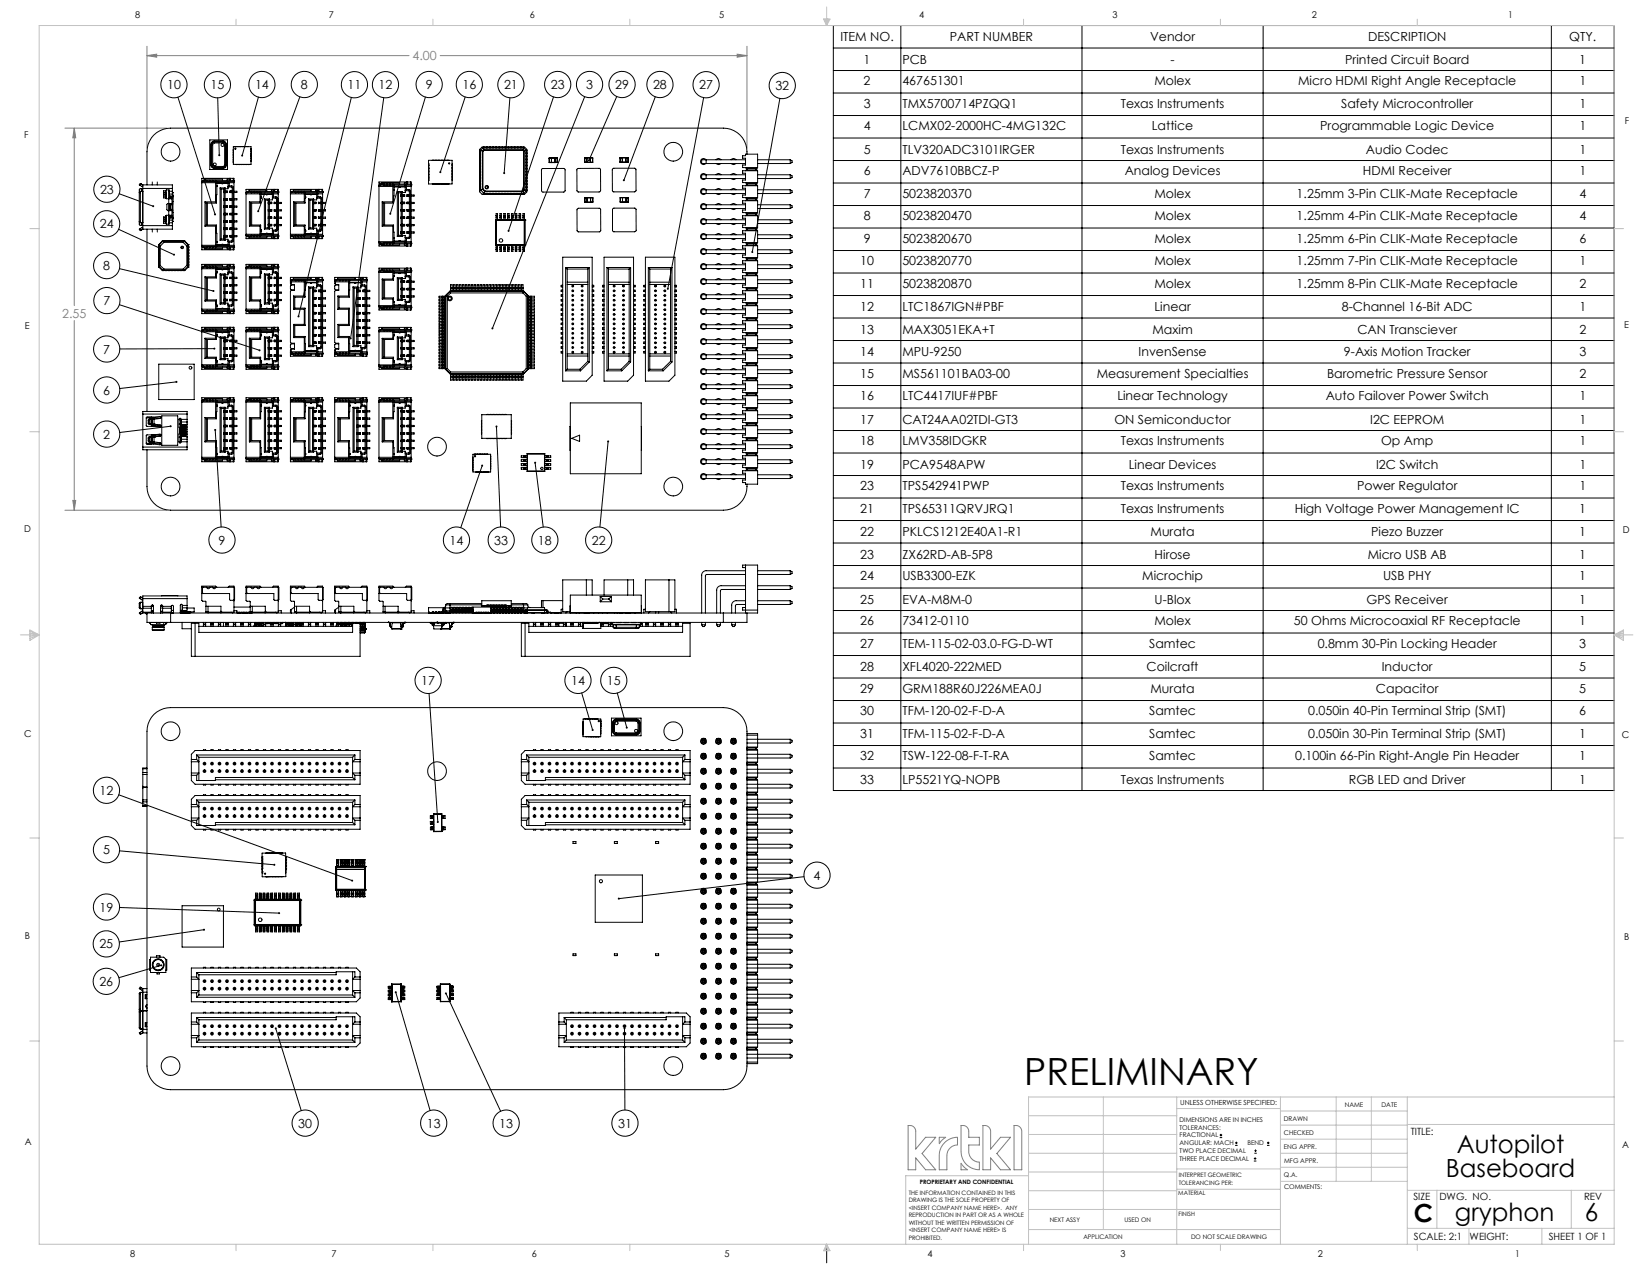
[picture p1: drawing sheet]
<svg xmlns="http://www.w3.org/2000/svg" width="559mm" height="432mm" viewBox="0 0 559 432" stroke-linecap="round" stroke-linejoin="round" font-family="sans-serif">
<defs><g id="words">
<text font-size="12.7" x="346.9" y="367.6">PRELIMINARY</text>
<g font-size="8.5">
<text x="493.3" y="390.5">Autopilot</text>
<text x="489.6" y="398.6">Baseboard</text>
<text x="478.9" y="413.7">C</text>
<text x="492.7" y="413.5">gryphon</text>
<text x="536.7" y="413.5">6</text>
</g>
<g font-size="4.2">
<text x="284.6" y="14">ITEM NO.</text>
<text x="321.7" y="14">PART NUMBER</text>
<text x="389.5" y="14">Vendor</text>
<text x="463.3" y="14">DESCRIPTION</text>
<text x="531.5" y="14">QTY.</text>
<text x="292.5" y="21.6">1</text>
<text x="305.6" y="21.6">PCB</text>
<text x="396.4" y="21.6">-</text>
<text x="455.6" y="21.6">Printed Circuit Board</text>
<text x="534.9" y="21.6">1</text>
<text x="292.5" y="28.8">2</text>
<text x="305.6" y="28.8">467651301</text>
<text x="391" y="28.8">Molex</text>
<text x="439.6" y="28.8">Micro HDMI Right Angle Receptacle</text>
<text x="534.9" y="28.8">1</text>
<text x="56.6" y="30.2">10</text>
<text x="71.3" y="30.2">15</text>
<text x="86.4" y="30.2">14</text>
<text x="101.9" y="30.2">8</text>
<text x="117.7" y="30.2">11</text>
<text x="128.2" y="30.2">12</text>
<text x="144.2" y="30.2">9</text>
<text x="156.6" y="30.2">16</text>
<text x="170.7" y="30.2">21</text>
<text x="186.5" y="30.2">23</text>
<text x="198.5" y="30.2">3</text>
<text x="208.3" y="30.2">29</text>
<text x="221.2" y="30.2">28</text>
<text x="236.8" y="30.2">27</text>
<text x="262.6" y="30.5">32</text>
<text x="292.5" y="36.4">3</text>
<text x="305.6" y="36.4">TMX5700714PZQQ1</text>
<text x="379.6" y="36.4">Texas Instruments</text>
<text x="454.2" y="36.4">Safety Microcontroller</text>
<text x="534.9" y="36.4">1</text>
<text x="292.5" y="44">4</text>
<text x="305.6" y="44">LCMX02-2000HC-4MG132C</text>
<text x="390.1" y="44">Lattice</text>
<text x="447.1" y="44">Programmable Logic Device</text>
<text x="534.9" y="44">1</text>
<text x="292.5" y="52.1">5</text>
<text x="305.6" y="52.1">TLV320ADC3101IRGER</text>
<text x="379.6" y="52.1">Texas Instruments</text>
<text x="462.6" y="52.1">Audio Codec</text>
<text x="534.9" y="52.1">1</text>
<text x="292.5" y="59.3">6</text>
<text x="305.6" y="59.3">ADV7610BBCZ-P</text>
<text x="380.9" y="59.3">Analog Devices</text>
<text x="461.6" y="59.3">HDMI Receiver</text>
<text x="534.9" y="59.3">1</text>
<text x="33.9" y="65.6">23</text>
<text x="292.5" y="66.9">7</text>
<text x="305.6" y="66.9">5023820370</text>
<text x="391" y="66.9">Molex</text>
<text x="439.1" y="66.9">1.25mm 3-Pin CLIK-Mate Receptacle</text>
<text x="534.9" y="66.9">4</text>
<text x="33.8" y="77.3">24</text>
<text x="292.5" y="74.5">8</text>
<text x="305.6" y="74.5">5023820470</text>
<text x="391" y="74.5">Molex</text>
<text x="439.1" y="74.5">1.25mm 4-Pin CLIK-Mate Receptacle</text>
<text x="534.9" y="74.5">4</text>
<text x="292.5" y="82.1">9</text>
<text x="305.6" y="82.1">5023820670</text>
<text x="391" y="82.1">Molex</text>
<text x="439.1" y="82.1">1.25mm 6-Pin CLIK-Mate Receptacle</text>
<text x="534.9" y="82.1">6</text>
<text x="291.3" y="89.8">10</text>
<text x="305.6" y="89.8">5023820770</text>
<text x="391" y="89.8">Molex</text>
<text x="439.1" y="89.8">1.25mm 7-Pin CLIK-Mate Receptacle</text>
<text x="534.9" y="89.8">1</text>
<text x="35" y="91.5">8</text>
<text x="291.3" y="97.4">11</text>
<text x="305.6" y="97.4">5023820870</text>
<text x="391" y="97.4">Molex</text>
<text x="439.1" y="97.4">1.25mm 8-Pin CLIK-Mate Receptacle</text>
<text x="534.9" y="97.4">2</text>
<text x="35" y="103.3">7</text>
<text x="291.3" y="105.4">12</text>
<text x="305.6" y="105.4">LTC1867IGN#PBF</text>
<text x="391" y="105.4">Linear</text>
<text x="454.5" y="105.4">8-Channel 16-Bit ADC</text>
<text x="534.9" y="105.4">1</text>
<text x="291.3" y="113">13</text>
<text x="305.6" y="113">MAX3051EKA+T</text>
<text x="390.3" y="113">Maxim</text>
<text x="459.7" y="113">CAN Transciever</text>
<text x="534.9" y="113">2</text>
<text x="35" y="119.8">7</text>
<text x="291.3" y="120.6">14</text>
<text x="305.6" y="120.6">MPU-9250</text>
<text x="385.6" y="120.6">InvenSense</text>
<text x="455.1" y="120.6">9-Axis Motion Tracker</text>
<text x="534.9" y="120.6">3</text>
<text x="291.3" y="127.9">15</text>
<text x="305.6" y="127.9">MS561101BA03-00</text>
<text x="371.4" y="127.9">Measurement Specialties</text>
<text x="449.5" y="127.9">Barometric Pressure Sensor</text>
<text x="534.9" y="127.9">2</text>
<text x="35" y="133.6">6</text>
<text x="291.3" y="135.5">16</text>
<text x="305.6" y="135.5">LTC4417IUF#PBF</text>
<text x="378.4" y="135.5">Linear Technology</text>
<text x="449" y="135.5">Auto Failover Power Switch</text>
<text x="534.9" y="135.5">1</text>
<text x="291.3" y="143.5">17</text>
<text x="305.6" y="143.5">CAT24AA02TDI-GT3</text>
<text x="377.4" y="143.5">ON Semiconductor</text>
<text x="464.1" y="143.5">I2C EEPROM</text>
<text x="534.9" y="143.5">1</text>
<text x="35" y="148.6">2</text>
<text x="291.3" y="150.7">18</text>
<text x="305.6" y="150.7">LMV358IDGKR</text>
<text x="379.6" y="150.7">Texas Instruments</text>
<text x="467.7" y="150.7">Op Amp</text>
<text x="534.9" y="150.7">1</text>
<text x="291.3" y="158.7">19</text>
<text x="305.6" y="158.7">PCA9548APW</text>
<text x="382.3" y="158.7">Linear Devices</text>
<text x="466" y="158.7">I2C Switch</text>
<text x="534.9" y="158.7">1</text>
<text x="291.3" y="166">23</text>
<text x="305.6" y="166">TPS542941PWP</text>
<text x="379.6" y="166">Texas Instruments</text>
<text x="459.6" y="166">Power Regulator</text>
<text x="534.9" y="166">1</text>
<text x="291.3" y="173.6">21</text>
<text x="305.6" y="173.6">TPS65311QRVJRQ1</text>
<text x="379.6" y="173.6">Texas Instruments</text>
<text x="438.5" y="173.6">High Voltage Power Management IC</text>
<text x="534.9" y="173.6">1</text>
<text x="74" y="184.5">9</text>
<text x="152.3" y="184.5">14</text>
<text x="167.4" y="184.5">33</text>
<text x="182.2" y="184.5">18</text>
<text x="200.4" y="184.5">22</text>
<text x="291.3" y="181.6">22</text>
<text x="305.6" y="181.6">PKLCS1212E40A1-R1</text>
<text x="389.6" y="181.6">Murata</text>
<text x="464.4" y="181.6">Piezo Buzzer</text>
<text x="534.9" y="181.6">1</text>
<text x="291.3" y="189.2">23</text>
<text x="305.6" y="189.2">ZX62RD-AB-5P8</text>
<text x="391" y="189.2">Hirose</text>
<text x="463.2" y="189.2">Micro USB AB</text>
<text x="534.9" y="189.2">1</text>
<text x="291.3" y="196.4">24</text>
<text x="305.6" y="196.4">USB3300-EZK</text>
<text x="386.8" y="196.4">Microchip</text>
<text x="468.4" y="196.4">USB PHY</text>
<text x="534.9" y="196.4">1</text>
<text x="291.3" y="204.5">25</text>
<text x="305.6" y="204.5">EVA-M8M-0</text>
<text x="391" y="204.5">U-Blox</text>
<text x="462.8" y="204.5">GPS Receiver</text>
<text x="534.9" y="204.5">1</text>
<text x="291.3" y="211.7">26</text>
<text x="305.6" y="211.7">73412-0110</text>
<text x="391" y="211.7">Molex</text>
<text x="438.2" y="211.7">50 Ohms Microcoaxial RF Receptacle</text>
<text x="534.9" y="211.7">1</text>
<text x="291.3" y="219.3">27</text>
<text x="305.6" y="219.3">TEM-115-02-03.0-FG-D-WT</text>
<text x="389.2" y="219.3">Samtec</text>
<text x="446.3" y="219.3">0.8mm 30-Pin Locking Header</text>
<text x="534.9" y="219.3">3</text>
<text x="291.3" y="227.3">28</text>
<text x="305.6" y="227.3">XFL4020-222MED</text>
<text x="388.3" y="227.3">Coilcraft</text>
<text x="468" y="227.3">Inductor</text>
<text x="534.9" y="227.3">5</text>
<text x="142.7" y="232">17</text>
<text x="193.4" y="232">14</text>
<text x="205.5" y="232">15</text>
<text x="291.3" y="234.5">29</text>
<text x="305.6" y="234.5">GRM188R60J226MEA0J</text>
<text x="389.6" y="234.5">Murata</text>
<text x="466" y="234.5">Capacitor</text>
<text x="534.9" y="234.5">5</text>
<text x="291.3" y="242.2">30</text>
<text x="305.6" y="242.2">TFM-120-02-F-D-A</text>
<text x="389.2" y="242.2">Samtec</text>
<text x="443" y="242.2">0.050in 40-Pin Terminal Strip (SMT)</text>
<text x="534.9" y="242.2">6</text>
<text x="291.3" y="249.8">31</text>
<text x="305.6" y="249.8">TFM-115-02-F-D-A</text>
<text x="389.2" y="249.8">Samtec</text>
<text x="443" y="249.8">0.050in 30-Pin Terminal Strip (SMT)</text>
<text x="534.9" y="249.8">1</text>
<text x="291.3" y="257.4">32</text>
<text x="305.6" y="257.4">TSW-122-08-F-T-RA</text>
<text x="389.2" y="257.4">Samtec</text>
<text x="438.6" y="257.4">0.100in 66-Pin Right-Angle Pin Header</text>
<text x="534.9" y="257.4">1</text>
<text x="33.7" y="269.2">12</text>
<text x="291.3" y="265.4">33</text>
<text x="305.6" y="265.4">LP5521YQ-NOPB</text>
<text x="379.5" y="265.4">Texas Instruments</text>
<text x="456.8" y="265.4">RGB LED and Driver</text>
<text x="534.9" y="265.4">1</text>
<text x="34.9" y="289.3">5</text>
<text x="275.5" y="297.9">4</text>
<text x="33.7" y="308.7">19</text>
<text x="33.7" y="321.2">25</text>
<text x="33.7" y="333.9">26</text>
<text x="101" y="381.9">30</text>
<text x="144.6" y="381.9">13</text>
<text x="169.1" y="381.9">13</text>
<text x="209.3" y="381.9">31</text>
</g>
<g font-size="4.2" fill="#808080">
<text x="139.7" y="20.4">4.00</text>
<text x="21.1" y="107.6">2.55</text>
</g>
<g font-size="3.4">
<text x="477.8" y="384.2">TITLE:</text>
<text x="478.7" y="406.3">SIZE</text>
<text x="487.5" y="406.3">DWG. NO.</text>
<text x="536.5" y="406.4">REV</text>
<text x="478.8" y="419.8">SCALE: 2:1</text>
<text x="497.7" y="419.9">WEIGHT:</text>
<text x="524.5" y="419.8">SHEET 1 OF 1</text>
</g>
<g font-size="3.2">
<text x="45.7" y="6.1">8</text>
<text x="111.3" y="6.1">7</text>
<text x="179.5" y="6.1">6</text>
<text x="243.5" y="6.1">5</text>
<text x="311.3" y="6">4</text>
<text x="376.8" y="6.1">3</text>
<text x="444.3" y="6.1">2</text>
<text x="510.7" y="6">1</text>
<text x="550.3" y="41.8">F</text>
<text x="8.2" y="46.6">F</text>
<text x="8.4" y="111.5">E</text>
<text x="550.1" y="111.2">E</text>
<text x="8.2" y="180.2">D</text>
<text x="549.6" y="180.4">D</text>
<text x="8.2" y="249.7">C</text>
<text x="549.2" y="249.9">C</text>
<text x="8.4" y="318">B</text>
<text x="550" y="318.2">B</text>
<text x="8.4" y="387.6">A</text>
<text x="549.4" y="388.7">A</text>
<text x="44.1" y="425.8">8</text>
<text x="112.2" y="425.8">7</text>
<text x="180.2" y="425.8">6</text>
<text x="245.3" y="425.7">5</text>
<text x="314.1" y="425.7">4</text>
<text x="379.5" y="425.8">3</text>
<text x="446.4" y="425.8">2</text>
<text x="513.1" y="425.8">1</text>
</g>
<text font-size="2.4" x="399.7" y="374.3">UNLESS OTHERWISE SPECIFIED:</text>
<g font-size="2.2">
<text x="455.4" y="374.8">NAME</text>
<text x="467.9" y="374.8">DATE</text>
<text x="399.5" y="379.9">DIMENSIONS ARE IN INCHES</text>
<text x="399.5" y="382.6">TOLERANCES:</text>
<text x="434.8" y="379.6">DRAWN</text>
<text x="399.5" y="385.2">FRACTIONAL</text>
<text x="399.5" y="387.9">ANGULAR: MACH</text>
<text x="422.4" y="387.9">BEND</text>
<text x="434.8" y="389.1">ENG APPR.</text>
<text x="434.8" y="384.5">CHECKED</text>
<text x="399.5" y="390.5">TWO PLACE DECIMAL</text>
<text x="399.5" y="393.2">THREE PLACE DECIMAL</text>
<text x="434.9" y="393.9">MFG APPR.</text>
<text x="434.8" y="398.6">Q.A.</text>
<text x="434.9" y="402.8">COMMENTS:</text>
</g>
<g font-size="2.1">
<text x="355.5" y="413.9">NEXT ASSY</text>
<text x="380.8" y="413.9">USED ON</text>
<text x="366.9" y="419.7">APPLICATION</text>
<text x="403.4" y="419.7">DO NOT SCALE DRAWING</text>
</g>
<g font-size="2">
<text x="311.5" y="401.1">PROPRIETARY AND CONFIDENTIAL</text>
<text x="399.2" y="398.8">INTERPRET GEOMETRIC</text>
<text x="399.2" y="401.3">TOLERANCING PER:</text>
<text x="307.7" y="404.7">THE INFORMATION CONTAINED IN THIS</text>
<text x="307.7" y="407.2">DRAWING IS THE SOLE PROPERTY OF</text>
<text x="399.1" y="404.8">MATERIAL</text>
<text x="307.7" y="409.7">&lt;INSERT COMPANY NAME HERE&gt;. ANY</text>
<text x="307.7" y="412.3">REPRODUCTION IN PART OR AS A WHOLE</text>
<text x="399.1" y="411.7">FINISH</text>
<text x="307.7" y="414.8">WITHOUT THE WRITTEN PERMISSION OF</text>
<text x="307.7" y="417.3">&lt;INSERT COMPANY NAME HERE&gt; IS</text>
<text x="307.7" y="419.8">PROHIBITED.</text>
</g>
</g></defs>
<g fill="none" stroke="#000" stroke-width=".34">
<path d="M282.2 8.6h264.5v259.1h-264.5zM282.2 16.3h264.5M305.1 8.6v259.1M366.4 8.6v259.1M427.8 8.6v259.1M525.4 8.6v259.1M60.3 32.9l12.5 39.7M73.7 33.1l.6 19.5M87.5 32.9l-5.5 19.8M101.6 32.8l-14.1 38.7M119 33l-17.9 74.2M130 33.1l-11.3 81.5"/>
<path d="M144.1 32.9l-11.9 39.5M157.6 32.8l-8.5 25.5M172.7 33.1l-2 25.5M187.5 32.8l-15.3 45.4M198 32.7l-31.2 78.5M208.9 32.7l-9.4 21.6M221.9 32.8l-10.6 28.3M238.3 33.1l-12.1 64.7M264.1 33.3l-9.3 52M282.2 23.9h264.5M282.2 31.5h264.5M282.2 39.1h264.5"/>
<path d="M282.2 46.7h264.5M282.2 54.4h264.5M40.1 77.6l18.8 8.7M40.4 65.6l11.5 4.2M282.2 62h264.5M282.2 69.6h264.5M282.2 77.2h264.5M40.5 91l31.8 7.6M282.2 84.8h264.5M282.2 92.5h264.5M40.4 103.2l47.5 15.4M72.6 118.1l-32 .1"/>
<path d="M282.2 100.1h264.5M282.2 107.7h264.5M282.2 115.3h264.5M59.8 129.3l-19.3 2.3M282.2 122.9h264.5M282.2 130.6h264.5M282.2 138.2h264.5M57.8 144.4l-17.3 2.1M72.9 145.6l2 32.9M163.3 157.7l-7.3 21M168.1 144.4l1.4 34.1M181.2 156.7l2.8 21.8"/>
<path d="M206 149.5l-2.8 29M282.2 145.8h264.5M282.2 153.4h264.5M282.2 161h264.5M282.2 168.7h264.5M282.2 176.3h264.5M282.2 183.9h264.5M282.2 191.5h264.5M282.2 199.1h264.5M282.2 206.8h264.5M282.2 214.4h264.5M145.3 234.8l3 43.6"/>
<path d="M197 234.7l3.7 12.5M209.1 234.7l3.2 11.8M282.2 222h264.5M282.2 229.6h264.5M282.2 237.2h264.5M282.2 244.9h264.5M282.2 252.5h264.5M40.2 269.2l79.1 29M282.2 260.1h264.5M40.5 288.1l52.4 4.8M272.3 296.9l-62.7 7.4M40.5 307.3l54 1.9"/>
<path d="M69.1 314.9l-28.7 4.1M54.6 326.9l-14.3 4.2M134 336l11.7 40.1M151 336.4l18.5 39.9M93.4 348.3l8.6 27.8M211.5 348.3l.1 27.6M413.1 385.3h.8M413.1 384.4h.8M413.5 384v.8M418.3 387.9h.8M418.3 387.1h.8M418.7 386.6v.9"/>
<path d="M424.6 393.2h.9M424.6 392.4h.9M424.8 390.6h.8M424.8 389.7h.8M425.1 391.9v.9M425.2 389.3v.8M429.1 387.9h.8M429.1 387.1h.8M429.5 386.6v.9M280 421.4v6.3"/>
<circle cx="58.9" cy="28.7" r="4.4"/>
<circle cx="73.6" cy="28.7" r="4.4"/>
<circle cx="88.7" cy="28.6" r="4.4"/>
<circle cx="103.1" cy="28.6" r="4.4"/>
<circle cx="120" cy="28.7" r="4.4"/>
<circle cx="130.5" cy="28.7" r="4.4"/>
<circle cx="145.3" cy="28.6" r="4.4"/>
<circle cx="158.9" cy="28.6" r="4.4"/>
<circle cx="173" cy="28.7" r="4.4"/>
<circle cx="188.9" cy="28.6" r="4.4"/>
<circle cx="199.7" cy="28.6" r="4.4"/>
<circle cx="210.7" cy="28.6" r="4.4"/>
<circle cx="223.5" cy="28.6" r="4.4"/>
<circle cx="239.1" cy="28.7" r="4.4"/>
<circle cx="264.9" cy="29" r="4.4"/>
<circle cx="36.1" cy="75.8" r="4.4"/>
<circle cx="36.2" cy="64.1" r="4.4"/>
<circle cx="36.1" cy="90" r="4.4"/>
<circle cx="36.1" cy="118.2" r="4.4"/>
<circle cx="36.2" cy="101.8" r="4.4"/>
<circle cx="36.1" cy="132.1" r="4.4"/>
<circle cx="36.1" cy="147" r="4.4"/>
<circle cx="75.2" cy="182.9" r="4.4"/>
<circle cx="154.6" cy="182.9" r="4.4"/>
<circle cx="169.7" cy="182.9" r="4.4"/>
<circle cx="184.5" cy="182.9" r="4.4"/>
<circle cx="202.8" cy="182.9" r="4.4"/>
<circle cx="145" cy="230.4" r="4.4"/>
<circle cx="195.7" cy="230.4" r="4.4"/>
<circle cx="207.9" cy="230.4" r="4.4"/>
<circle cx="36.1" cy="267.7" r="4.4"/>
<circle cx="36.1" cy="287.8" r="4.4"/>
<circle cx="276.7" cy="296.4" r="4.4"/>
<circle cx="36" cy="319.7" r="4.4"/>
<circle cx="36.1" cy="307.2" r="4.4"/>
<circle cx="36" cy="332.3" r="4.4"/>
<circle cx="103.3" cy="380.4" r="4.4"/>
<circle cx="146.9" cy="380.4" r="4.4"/>
<circle cx="171.4" cy="380.4" r="4.4"/>
<circle cx="211.6" cy="380.4" r="4.4"/>
</g>
<g fill="none" stroke="#808080" stroke-width=".34">
<path d="M49.8 18.8l3.3-.5v1.1zM49.8 15.7v34.4M49.8 18.8h88.7M149.1 18.8h103.9M249.7 18.3l3.3 .5-3.3 .6zM253 15.7v34.4M22 43.4h34.5M25.2 43.4l.4 3.3h-.9zM25.2 43.4v60.1M25.2 108.5v64.3M22 172.8h34.5M24.7 169.5h.9l-.4 3.3z"/>
<path d="M307.6 381.2l1.7 .3 .8 1.2v6.4l3.4-3.9h3.4l-4.6 5.5 4.6 5.5h-3.4l-3.4-4.1v4.1h-2.5zM318.1 385.2h2.2l-1.5 1.2-.7 1zM318.1 391.4v4.8h2.6v-4.8M318.1 391.4a6.2 6.2 0 0 1 6.2-6.2v2.6a3.6 3.6 0 0 0-3.6 3.6M325.5 381.2h1.2l1 .8 .4 .9v2.3h3.6v2.6h-3.6v2.2a3.6 3.6 0 0 0 3.6 3.6v2.6a6.2 6.2 0 0 1-6.2-6.2zM325.5 393.9l1 1.3 1.2 1h-2.2zM335.5 383.2v5.9l3.3-3.9h3.4l-4.6 5.5 4.6 5.5h-3.4l-3.3-4.1v4.1h-2.6v-15h1.2l.5 .3 .7 .8 .2 .9M343.4 381.2l1.8 .3 .8 1.2v13.5h-2.6z"/>
</g>
<g fill="none" stroke="#c0c0c0" stroke-width=".34">
<path d="M13.3 8.6h533.4v412.8h-533.4zM79.9 6.5v2.1M146.6 6.5v2.1M213.3 6.5v2.1M278.9 6.5h2.2l-1.1 2.1zM279.1 6.5l.9 2.1M279.6 6.5l.4 2.1M280 2.4v6.2M280.3 6.5l-.3 2.1M280.6 6.5l-.6 2.1M346.6 6.5v2.1M413.3 6.5v2.1"/>
<path d="M480 6.5v2.1M10.1 77.4h3.2M546.7 77.4h3.1M10.1 146.2h3.2M546.7 146.2h3.1M6.9 215h6.4M10.1 213.4l3.2 1.6-3.2 1.9zM10.1 213.8l3.2 1.2M10.1 214.4l3.2 .6M13.3 215l-3.2 1.2M13.3 215l-3.2 .5M546.7 215h6.3"/>
<path d="M546.7 215l3.1 .5M546.7 215l3.1 1.2M546.7 215l3.1-1.6v3.5zM549.8 214.4l-3.1 .6M549.8 213.8l-3.1 1.2M10.1 283.8h3.2M546.7 283.8h3.1M10.1 352.6h3.2M546.7 352.6h3.1M348.3 377.9h50.2M373.7 371.5v44.9M398.5 371.5v49.9"/>
<path d="M398.5 375.4h35.1M433.6 371.5v49.9M433.6 376.3h43M452.5 371.5v28.6M464.4 371.5v28.6M476.6 371.5v49.9M546.7 371.5h-198.4v49.9M348.3 396.9h50.2M348.3 390.6h50.2M348.3 384.2h50.2M348.3 398.2h-41.6v23.2M398.5 395.9h35.1"/>
<path d="M433.6 385.8h43M433.6 381h43M433.6 390.6h43M433.6 395.3h43M476.6 380.8h70.1M348.3 416.4h85.3M348.3 409.6h85.3M348.3 403.3h50.2M398.5 402.8h35.1M433.6 400.1h43M476.6 416h70.1M476.6 403.1h70.1"/>
<path d="M486.6 403.1v12.9M497.5 416v5.4M522.2 416v5.4M532.1 403.1v12.9M79.9 421.4v2.1M146.6 421.4v2.1M213.3 421.4v2.1M280 421.4l1.1 2.2h-2.2zM280 421.4l.6 2.2M280 421.4l-.9 2.2M280 421.4l-.4 2.2M280 421.4l.3 2.2"/>
<path d="M346.6 421.4v2.1M413.3 421.4v2.1M480 421.4v2.1"/>
</g>
<path d="M81.7 52.5l.2 .5 .1-.3-.1 .3a.35 .35 0 0 0 .4-.4 .35 .35 0 0 0-.6-.1zM59.5 129.1a.35 .35 0 0 0 .2 .5 .35 .35 0 0 0 .4-.3h-.3h.3l-.2-.3zM170.5 58.4l-.1 .2 .3 .4v-.4v.4a.35 .35 0 0 0 .4-.5 .35 .35 0 0 0-.6-.1zM148.9 58.1l.1 .5 .1-.3-.1 .3a.35 .35 0 0 0 .5-.4 .35 .35 0 0 0-.6-.1zM132 72.1l-.2 .3 .3 .3 .1-.3-.1 .3a.33 .33 0 0 0 .4-.3 .33 .33 0 0 0-.5-.3zM172 78l.1 .5 .1-.3-.1 .3a.35 .35 0 0 0 .5-.4 .35 .35 0 0 0-.6-.1zM72.3 117.9l.2 .5 .4-.2-.3-.1h.4l-.2-.3zM168 144.1a.34 .34 0 0 0-.1 .6 .34 .34 0 0 0 .5-.1 .34 .34 0 0 0-.3-.5v.3zM118.6 114.3l-.2 .5 .3 .1v-.3v.3h.3v-.5zM100.8 107l.2 .5a.34 .34 0 0 0 .4-.4 .34 .34 0 0 0-.6-.1zM72.6 72.4v.5l.3 .1-.1-.4 .2 .3 .1-.5zM72 98.4l.1 .4h.4l.1-.2h-.3h.3l-.1-.3zM57.5 144.1a.35 .35 0 0 0 .2 .6 .35 .35 0 0 0 .4-.4l-.3 .1 .3-.1-.2-.3zM74 52.4l-.1 .2 .4 .3v-.3v.3a.34 .34 0 0 0 .2-.5 .34 .34 0 0 0-.5 0zM87.6 118.4l.1 .6 .5-.2-.3-.2 .3 .1-.1-.3zM226 97.5l-.2 .4 .3 .2 .1-.3-.1 .3a.35 .35 0 0 0 .4-.4 .35 .35 0 0 0-.5-.2zM72.6 145.4a.33 .33 0 0 0 .1 .5 .33 .33 0 0 0 .5-.2 .33 .33 0 0 0-.4-.4l.1 .3-.1-.3zM87.3 71.2l-.2 .4 .2 .3 .2-.4-.2 .4a.34 .34 0 0 0 .5-.4 .34 .34 0 0 0-.5-.3zM51.6 69.6l.1 .5 .5-.1-.3-.1 .3 .1-.1-.4zM58.7 86v.5h.4l-.2-.2 .3 .1v-.4zM163.1 157.4a.33 .33 0 0 0 0 .5 .33 .33 0 0 0 .5 0 .33 .33 0 0 0-.2-.5l-.1 .3 .1-.3zM181 156.5a.34 .34 0 0 0 .1 .5 .34 .34 0 0 0 .5-.3 .34 .34 0 0 0-.4-.3v.3v-.3zM205.7 149.2a.34 .34 0 0 0 0 .6 .34 .34 0 0 0 .6-.2 .34 .34 0 0 0-.3-.4v.3v-.3zM166.6 110.9l-.2 .3 .3 .3 .1-.3-.1 .3a.34 .34 0 0 0 .4-.3 .34 .34 0 0 0-.5-.3zM199.2 54.1v.5l.3-.3-.2 .3a.34 .34 0 0 0 .5-.3 .34 .34 0 0 0-.6-.2zM211 60.8l.1 .5 .2-.2-.2 .2a.33 .33 0 0 0 .5-.3 .33 .33 0 0 0-.6-.2zM254.6 85.1l-.1 .4 .2 .2 .1-.4-.1 .4a.34 .34 0 0 0 .4-.4 .34 .34 0 0 0-.5-.2zM211.2 348.1a.34 .34 0 0 0 .1 .5 .34 .34 0 0 0 .5-.2 .34 .34 0 0 0-.3-.5v.4v-.4zM209.4 304.1l-.2 .3 .4-.1-.4 .1a.34 .34 0 0 0 .5 .3 .34 .34 0 0 0 .2-.5 .34 .34 0 0 0-.5-.1zM93.2 348a.34 .34 0 0 0 0 .5 .34 .34 0 0 0 .5-.1 .34 .34 0 0 0-.4-.5l.1 .4zM94.3 309a.34 .34 0 0 0 .1 .6 .34 .34 0 0 0 .5-.3l-.4-.1 .4 .1-.2-.3zM133.8 335.8a.34 .34 0 0 0 0 .5 .34 .34 0 0 0 .5-.2 .34 .34 0 0 0-.4-.4l.1 .3zM150.8 336.2a.36 .36 0 0 0-.1 .6 .36 .36 0 0 0 .6-.2 .36 .36 0 0 0-.4-.5l.1 .3zM148.1 278.1l-.1 .5 .3 .1v-.3v.3l.2-.1v-.4zM92.7 292.6a.34 .34 0 0 0 0 .6 .34 .34 0 0 0 .5-.3h-.3h.3l-.1-.3zM200.4 247l.2 .5h.2l-.1-.3 .1 .3 .2-.1-.1-.5zM212.1 246.2l-.1 .5 .3 .1v-.3v.3l.2-.2v-.4zM68.8 314.6a.34 .34 0 0 0 .2 .6 .34 .34 0 0 0 .4-.4l-.3 .1 .3-.1-.1-.3zM54.4 326.7a.34 .34 0 0 0 .1 .5 .34 .34 0 0 0 .5-.4l-.4 .1 .3-.2zM119.1 298l-.1 .3 .3 .3 .3-.2-.3-.2 .3 .2v-.3z" fill="#000"/>
<path d="M249.7 18.3l3.3 .5-3.3 .6zM49.8 18.8l3.3-.5v1.1zM25.2 43.4l.4 3.3h-.9zM24.7 169.5h.9l-.4 3.3z" fill="#808080"/>
<g fill="none" stroke="#000" stroke-width=".34">
<path d="M71 47.4h6v10h-6zM71.4 49h.2M71.4 55.8a1.2 1.2 0 0 0 1.2 1.2M71.4 55.8h.2M71.4 49v6.8M71.6 55.8a.96 .96 0 0 0 1 1M71.6 49v6.8M71.6 49h.1M71.6 55.8a1.02 1.02 0 0 0 1 1M71.6 55.8h.4M71.6 49h.4M71.6 55.8h.1"/>
<path d="M72 55.8l.1 .3 .5 .3M72 49v6.8M72.6 47.9a1.02 1.02 0 0 0-1 1.1M72.6 47.8a1.2 1.2 0 0 0-1.2 1.2M72.6 47.8v.1M72.6 56.8v.2M72.6 57h2.9M72.6 56.8h2.9M72.6 47.9v.1M72.6 47.9h2.9M72.6 47.8h2.9M72.6 48v.4"/>
<path d="M72.6 56.4v.4M72.6 48a.96 .96 0 0 0-1 1M72.6 48.4l-.5 .2-.1 .4M72.6 48h2.9M72.6 48.4h2.9M72.6 56.4h2.9M72.6 56.8h.1M75.5 48v.4M75.5 48.4l.4 .2 .2 .4M75.5 48a.96 .96 0 0 1 .9 1M75.5 56.4v.4M75.5 56.8h.1"/>
<path d="M75.5 47.9a1.02 1.02 0 0 1 1 1.1M75.5 47.8v.1M75.5 47.8a1.2 1.2 0 0 1 1.2 1.2M75.5 56.8v.2M75.5 47.9v.1M76.1 49h.3M76.1 55.8h.3M76.1 55.8l-.3 .5-.3 .1M76.1 49v6.8M76.4 55.8a1.02 1.02 0 0 1-.9 1M76.4 55.8h.1M76.5 55.8a.96 .96 0 0 1-1 1"/>
<path d="M76.5 49h.2M76.5 55.8h.2M76.5 49v6.8M76.5 49h-.1M76.7 55.8a1.2 1.2 0 0 1-1.2 1.2M76.7 49v6.8M79 50.7h.1M79 53.1h.1M79 51.1h.1M79 55.1h.1M79 54.3h.1M79 53.5h.1"/>
<path d="M79 51.9h.1M79 51.5h.1M79 53.9h.1M79 52.3h.1M79 52.7h.1M79 54.7h.1M79 49.7h6v6h-6zM79.6 49.7h.4M80 55.7h.1M80.4 49.7h.4M80.4 55.7h.1M80.8 55.7h.1"/>
<path d="M81.2 49.7h.4M81.2 55.7h.1M81.6 55.7h.1M82 49.7h.4M82 55.7h.1M82.4 55.7h.1M82.8 49.7h.4M82.8 55.7h.1M83.2 55.7h.1M83.6 49.7h.4M83.6 55.7h.1M84 55.7h.1"/>
<path d="M84.4 55.7h.1M85 50.3v.4M85 52.7v.4M85 51.1v.4M85 54.3v.4M85 53.5v.4M85 51.9v.4M145.1 59.6h.1M145.1 58.6h.1M145.1 59.1h.1M145.1 55.6h.1M145.1 56h.1"/>
<path d="M145.1 57.6h.1M145.1 58h.1M145.1 57h.1M145.1 56.6h.1M145.1 54.3h8v8h-8zM146.4 54.3h.1M146.9 54.3h.1M147.4 54.3h.1M147.8 54.3h.1M148.4 54.3h.1M148.8 54.3h.1M149.4 54.3h.1"/>
<path d="M149.9 54.3h.1M150.4 54.3h.1M150.8 54.3h.1M151.4 54.3h.1M151.8 54.3h.1M153.1 56.6v.4M153.1 55.6v.4M153.1 59.6v.4M153.1 58.6v.5M153.1 57.6v.4M162.4 51h.4v.5h-.4zM162.4 52h.4v.6h-.4z"/>
<path d="M162.4 53.1h.4v.5h-.4zM162.4 54h.4v.5h-.4zM162.4 55h.4v.6h-.4zM162.4 56.1h.4v.5h-.4zM162.4 57h.4v.5h-.4zM162.4 58h.4v.6h-.4zM162.4 59.1h.4v.4h-.4zM162.5 51v-.4l.8-.8h14.4l.7 .8v14.4l-.7 .8h-.5M162.5 51.5v.5M162.5 52.6v.5M162.5 53.6v.4M162.5 54.5v.5"/>
<path d="M162.5 55.6v.5M162.5 56.6v.4M162.5 57.5v.5M162.5 58.6v.5M162.5 59.5v.5M162.7 50.9l.7 .3M162.7 50.9v.1M162.7 51.5v.5M162.7 52.6v.5M162.7 53.6v.4M162.7 54.5v.5M162.7 55.6v.5"/>
<path d="M162.7 56.6v.4M162.7 57.5v.5M162.7 58.6v.5M162.7 59.5v.5M163.4 51.2h.1M163.4 51.2v12.8M163.5 51.2v12.8M163.5 50.1l-.8 .8M163.5 50.1l.3 .6M163.5 50.1h13.8M163.7 49.8v.3M163.8 50.7l.1 .2"/>
<path d="M163.8 50.7l-.4 .5M163.8 50.7h13.3M163.9 50.9l-.4 .3M163.9 50.9h13.1M164.2 49.8v.3M164.7 49.8v.3M165.2 49.8v.3M165.7 49.8v.3M166.2 49.8v.3M166.7 49.8v.3M167.2 49.8v.3M167.7 49.8v.3"/>
<path d="M168.2 49.8v.3M168.7 49.8v.3M169.2 49.8v.3M169.7 49.8v.3M170.2 49.8v.3M170.7 49.8v.3M171.2 49.8v.3M171.7 49.8v.3M172.2 49.8v.3M172.7 49.8v.3M173.2 49.8v.3M173.7 49.8v.3"/>
<path d="M174.2 49.8v.3M174.7 49.8v.3M175.2 49.8v.3M175.7 49.8v.3M176.2 49.8v.3M176.7 49.8v.3M177 50.9l.3 .3M177.1 50.7l-.1 .2M177.1 50.7l.4 .5M177.2 49.8v.3M177.3 51.2v13.1M177.3 50.1l.9 .8"/>
<path d="M177.3 50.1l-.2 .6M177.5 51.2h-.2M177.5 51.2v13.3M178.2 50.9v13.8M178.2 50.9l-.7 .3M178.2 53.1h.3M178.2 53.6h.3M178.2 52h.3M178.2 52.6h.3M178.2 51.5h.3M178.2 51h.3M178.2 54h.3"/>
<path d="M178.2 54.5h.3M178.2 56.6h.3M178.2 56.1h.3M178.2 55h.3M178.2 55.6h.3M178.2 59.5h.3M178.2 59.1h.3M178.2 57h.3M178.2 57.5h.3M178.2 58h.3M178.2 58.6h.3M183.4 57.3l.4-.2h7.4l.2 .3-.2 7.5-7.6 .1-.2-.3z"/>
<path d="M185.9 53.6h.2M185.9 53.6l.1 1.4M186 55h.1M186 55l.1 .1M186.1 55v.1M186.1 53.4v.2M186.1 53.4l-.2 .2M186.1 53.6h2.6M186.1 55.1h1.9M186.1 55h2.6M186.1 53.4h2.6M186.1 53.6v1.4"/>
<path d="M186.8 53.4v1.7M188 53.6h.1M188 55v.1M188 53.6v1.4M188.7 53.4v.2M188.7 55h.1M188.7 53.6h.1M188.7 53.4l.1 .2M188.7 53.6v1.4M188.7 55l-.7 .1M188.8 55h-.1M188.8 53.6v1.4"/>
<path d="M195.6 57.1l7.4-.1 .3 .2v7.6l-7.5 .2-.3-.2-.1-7.4zM198 54.9h.1M198 54.9l.1 .1M198 53.5h.1M198 53.5v1.4M198 53.4v.1M198 53.5h2.7M198 53.4h2.7M198 53.5l.1 1.4M198.1 54.9v.1M198.1 55h.7M198.1 54.9h2.6"/>
<path d="M198.8 54.9v.1M198.8 53.5h.1M198.8 53.5v1.4M200 54.9v.1M200 53.5h.1M200 55h.7M200 53.5v1.4M200 55h-1.2M200.7 54.9v.1M200.7 54.9h.1M200.7 53.5h.1M200.7 53.4v.1"/>
<path d="M200.7 53.4l.1 .1M200.7 53.5v1.4M200.8 54.9l-.1 .1M200.8 53.5v1.4M207.5 57.2l.4-.2h7.3l.2 .4-.1 7.4-.4 .2-7.3-.1-.2-.3zM210 53.5h.1M210 54.9h.1M210 54.9l.1 .1M210 53.5v1.4M210.1 53.4l-.1 .1M210.1 53.4v.1M210.1 54.9v.1"/>
<path d="M210.1 53.5h2.6M210.1 53.4h2.6M210.1 54.9h1.9M210.1 53.5v1.4M210.7 53.5h.1M210.7 53.5l.1 1.4M210.8 54.9v.1M210.8 55h1.9M210.8 55h-.7M211.9 53.5h.1M211.9 53.5l.1 1.4M212 54.9v.1"/>
<path d="M212.7 53.5h.1M212.7 53.4v.1M212.7 53.4l.1 .1M212.7 54.9v.1M212.7 54.9h.1M212.7 53.5v1.4M212.7 54.9h-.7M212.8 54.9l-.1 .1M212.8 53.5v1.4M239.1 54.1a1.01 1.01 0 0 0-1.5-.2 1.01 1.01 0 0 0-.1 1.5 1.01 1.01 0 0 0 1.5 0M239.1 59.2a1.01 1.01 0 0 0-1.5-.2 1.01 1.01 0 0 0-.1 1.5 1.01 1.01 0 0 0 1.5 0M239.1 59.2h-1.5v1.3h1.5"/>
<path d="M239.1 54.1h-1.5v1.3h1.5M239.1 54.1v1.3M239.1 59.2v1.3M239.1 59.2h13.4M239.1 54.1h13.4M239.1 55.4h13.4M242.5 54.1l.1-.1a1.04 1.04 0 0 1 1.6 .1M242.5 59.2l.1-.1a1.04 1.04 0 0 1 1.6 .1M242.6 55.4a.99 .99 0 0 0 1.5 0M247.6 54.1l.1-.1a1.04 1.04 0 0 1 1.5 .1M247.6 59.2l.1-.1a1.04 1.04 0 0 1 1.5 .1M247.6 55.4h.1a.99 .99 0 0 0 1.5 0"/>
<path d="M251.5 52.7h1v-.5h4.1v4.6h-5.1v-.9h1v-2.3h-1zM252.5 56.8l.5 .5M252.8 57h3.5M252.8 57.5h3.5M253 52.2a8 8 0 0 0-8-8.8h-187.2a8 8 0 0 0-8 8v11.2M253 57.2v.1M253 57.3l-.5 .5M256.6 57.8v4M256.6 57.8h-5.1v.9h1v2.3h-1v.8h5.1M256.6 56.8l-.6 .5 .6 .5M256.6 59.2h11M256.6 54.1h11"/>
<path d="M256.6 55.4h11M267.6 54.1v1.3M267.6 59.2v1.3M267.6 54.1l.7 .4v.5l-.7 .4M267.6 59.2l.7 .3v.6l-.7 .4M47.2 75l.2 .4h.9M47.2 75.1v1.1l.8 .1M47.2 75h.4M47.2 65.2h.4M47.2 65.2v9.8M47.5 62.8l.9 .4M47.5 77.4l-.3 .2 .3 .5 .3-.2"/>
<path d="M47.5 77.4l.3 .5M47.6 75l.3 .4M47.6 65.2v9.8M47.8 62.3l-.3-.2-.3 .5 .3 .2M47.8 62.3l-.3 .5M47.8 62.3l.5 .3M47.9 64.8l-.3 .4M48 76.3h.4M48 63.9h.4M48 63.9l-.8 .2v1M48 63.9v.9M48 75.4v.9"/>
<path d="M48.3 75.4h.1M48.3 62.6h10.1v1.2M48.3 77.6l-.5 .3M48.4 64.8h-.9l-.3 .4M48.4 76.4v1.2M48.4 62.6v1.2M48.4 77.6h-.1M48.4 77l-.9 .4M48.4 63.8v12.6M48.4 76.4h10M48.4 63.8h10M49.8 77.6v61.7"/>
<path d="M51.6 77.6v1M51.6 61.6v1M53.3 77.6v1M53.3 61.6v1M55.4 75h.8M55.4 65.2h.8M55.4 64.6h.8v2.5l-.8-.1zM55.4 66.4h.8M55.4 65.7h.8M55.4 73.8h.8M55.4 66h.8M55.4 74.6h.8"/>
<path d="M55.4 74.3h.8M56.2 66.4l.1 .9 1.9-.1M56.2 75v.6M56.2 73.4v.4M56.2 74.3v.3M56.2 65.7v.3M56.2 73.4h-.8v2.2h.8M56.2 65.2v.5M56.2 66v.4M56.2 73.1v.3M56.2 73.8v.5M56.2 74.6v.4"/>
<path d="M56.2 75.6v.1M56.2 73.2v2.5M56.2 66.1h.1M56.2 74.1h.1M56.2 74.7h.1M56.2 65.5h.1M57.1 73.1h.4M57.1 64.7l.3 .4M57.1 67.1h.4M57.1 75.6h.3M57.1 64.7v10.9M57.1 64.7h.3"/>
<path d="M57.4 75.5l-.1 .4h-1l-.1-.2M57.4 64.8l-.1-.5h-1l-.1 .9M57.4 74.5v1M57.4 64.8v.9M57.4 65.7l.1 1.6M57.4 75.1l-.3 .5M57.4 75.5h1M57.4 64.8h1M57.4 74.5h1M57.4 65.7h1M57.4 72.9l.3 .4M57.5 73.8h.8l.1 .7"/>
<path d="M57.5 72.9l-.1 1.6M57.5 68.9v2.4M57.5 70.4h.2M57.5 69.9h.2M57.5 69.1h.2M57.5 71.2h.2M57.6 68.9l.1 .4M57.7 70.9l-.1 .4M57.7 70.9h.6M57.7 69.3h.6M57.7 69.3v1.6M57.7 67l-.1 .2"/>
<path d="M57.7 73.3h.6M57.7 67h.6M57.7 73.3l.1 .5M57.8 66.5l-.1 .5M58.2 69l-.2-.1a1.11 1.11 0 0 0-1.5 .4v1.6a1.45 1.45 0 0 0 1.7 .4M58.2 73l-1.9-.1-.1 .2M58.2 73l.1 .3M58.2 69l.1 .3M58.2 67.2v1.8M58.2 71.3v1.7M58.3 70.9l-.1 .4M58.3 69.3v1.6"/>
<path d="M58.3 67l-.1 .2M58.3 73.3l.3 1.7M58.4 74.5v1M58.4 76.4v1.2h-10M58.4 64.8v.9M58.4 65.7l-.1 .7-.8 .1M58.4 75h.4M58.4 65.2h.4M58.4 63.8v1M58.4 75.5v.9M58.6 68.3v3.6M58.6 68.3h.1"/>
<path d="M58.6 71.9h.1M58.6 71.9l.2 2.2M58.6 65.2l-.3 1.8M58.8 66.1l-.2 2.2M68.3 61.9h4.7M68.8 61.1v.4M69.4 61.1v-.4h6v.4M69.4 68.4h3.6M69.4 76.6h3.6M69.4 68.4v8.2M69.4 68.4l.5 .4M69.9 76.2h3.4l.1 7.3-.4-.4"/>
<path d="M69.9 68.8v7.4M69.9 76.2l-.5 .4M70 61.5h.1M70 61.1h1M70 61.1v.4M70 61.1h-1.5v.4M70.2 68.8v7.4M71 61.5h.1M71 61.1v.4M71 61.1h1M72 61.5h.1M72 61.1h1"/>
<path d="M72 61.1v.4M73 61.5h.1M73 61.9l.4-.4-.1 7.3h-3.4M73 61.1v.4M73 61.9v6.5M73 76.6v6.5M73 61.1h6.2l.2 .3-11.1 .1M73 68.4l.3 .2M73.3 76.3l-.3 .3M73.4 62.1h3.8M73.4 62.9v.3M73.4 61.9h3.8"/>
<path d="M74.5 63.6v17.8M74.5 63.6l.4 .4M74.5 63.6h1.7M74.9 64v16.9M74.9 64h.9M75.8 72.3h.2M75.8 72.7h.2M75.8 77.7h.2M75.8 77.3h.2M75.8 74.8h.2M75.8 75.2h.2M75.8 67.3h.2"/>
<path d="M75.8 67.7h.2M75.8 64.8h.2M75.8 65.2h.2M75.8 69.8h.2M75.8 70.2h.2M75.8 79.8h.2M75.8 72.3h.1M75.8 72.7h.1M75.8 79.8h.1M75.8 69.8h.1M75.8 70.2h.1M75.8 67.3h.1"/>
<path d="M75.8 67.7h.1M75.8 77.7h.1M75.8 77.3h.1M75.8 75.2h.1M75.8 74.8h.1M75.8 64.8h.1M75.8 65.2h.1M75.8 64.7h1.2M75.8 65.2h1.2M75.8 74.7h1.2M75.8 67.2h1.2v.5M75.8 72.2h1.2v.5h-1.2"/>
<path d="M75.8 77.2h1.2v.6M75.8 79.7h1.2v.5h-1.2M75.8 64v16.9M75.8 77.8h1.2M75.8 69.7h1.2M75.8 67.7h1.2M76 67.3h.1M76 72.3h.1M76 64.8v.4M76 67.3v.4M76 69.8v.4M76 72.3v.4"/>
<path d="M76 74.8v.4M76 77.3v.4M76 79.8v.4M76 79.8h.1M76 77.3h.1M76 72.7h.1M76 75.2h.1M76 70.2h.1M76.1 69.8h.1M76.1 70.2h.6M76.1 77.3h.6M76.1 77.7h.1"/>
<path d="M76.1 67.3h.6M76.1 67.7h.1M76.1 72.3h.6M76.1 72.7h.6M76.1 79.8h.6M76.1 75.2h.6M76.1 74.8h.1M76.1 64.8h.1M76.1 65.2h.1M76.2 63.6v17.8M76.2 63.6l-.4 .4M76.7 67.3h.3"/>
<path d="M76.7 67.3v.4h.3M76.7 70.2h.3M76.7 77.3v.4h.3M76.7 77.3h.3M76.7 79.8h.3M76.7 75.2h.3M76.7 72.3h.3M76.7 72.7h.3M76.7 72.3v.4M76.7 79.8v.4M77 64.8h-.3v.4h.3M77 69.8h-.3v.4"/>
<path d="M77 74.8h-.3v.4M77 64.7v.5M77 69.7v.5h-1.2M77 74.7v.5h-1.2M77.6 61.9l-.4-.4v2.4h-1M77.6 62.9l-.4 .4h1.2M77.6 61.9v1M77.6 62.9h.8M77.6 61.9h1.6M77.8 60.4h.2M77.8 60.4h-9.5v24.2h9.5M77.8 60.4v.7"/>
<path d="M77.8 60.7h-.9v.4M77.8 79.8h1M77.8 77.3h1M77.8 67.3h1M77.8 64.8h1.2v.4h-1.2zM77.8 72.3h1M77.8 72.7h1M77.8 75.2h1M77.8 70.2h1M78 79.8v.4zM78 69.8v.4zM78 72.3v.4z"/>
<path d="M78 67.3v.4zM78 77.3v.4zM78 64.8v.4zM78 74.8v.4zM78 60.4h1.2v24.2h-1.2M78 60.4v.7M78.4 62.9l.4 .2 .2 .4M78.4 63.3l.2 .2M78.4 62.9v.4M78.6 64.8h.2l-.2 .4M78.6 74.8l.2 .4M78.6 69.8l.2 .4"/>
<path d="M78.6 63.5h.4M78.6 63.5v17.9M78.8 77.3l-.2 .4M78.8 67.3l-.2 .4M78.8 67.3h.1M78.8 72.3h.1M78.8 79.8h.1M78.8 72.3v.4M78.8 79.8v.4M78.8 77.3h.1M78.8 72.7h.1M78.8 75.2h.1"/>
<path d="M78.8 70.2h.1M78.9 75.2l.1-.4h-1.2v.4h1.2M78.9 75.2h.1M78.9 79.8h.1M78.9 72.3h.1M78.9 72.7h.1M78.9 67.3h.1M78.9 70.2l.1-.4h-1.2v.4h1.2M78.9 70.2h.1M78.9 77.3h.1M78.9 72.3v.4M78.9 79.8v.4"/>
<path d="M79 67.2h-1.2v.5h1.2l-.1-.4M79 77.2h-1.2v.5h1.2l-.1-.4M79 60.4v.7M79 63.5v17.9M79 72.2h-1.2v.5h1.2M79 79.7h-1.2v.5h1.2M79.2 64.8h1v.4h-1M79.2 67.3h1v.4h-1M79.2 74.8h1v.4h-1M79.2 72.3h1v.4h-1M79.2 79.8h1v.4h-1M79.2 69.8h1v.4h-1"/>
<path d="M79.2 77.3h1v.4h-1M83.3 79.7l11.1 .1-.2 .4h-6.1M83.3 65.7h4.8M83.3 79.3h4.8M83.5 79.7v.5h1.6M83.9 64.8v.4M83.9 79.7v.5M84.3 64.8v-.4h6v.4M84.5 68.4h3.6M84.5 68.4v8.2M84.5 76.6h3.6M84.5 68.4l.3 .4"/>
<path d="M84.8 76.2h3.5l.1 3.5-.3-.4M84.8 68.8v7.4M84.8 76.2l-.3 .4M85.1 79.7h.1M85.1 65.2h.1M85.1 64.8h.9M85.1 64.8h-1.6v.4M85.1 64.8v.4M85.1 79.7v.5M85.2 68.8v7.4M86 79.7h.1M86 65.2h.1"/>
<path d="M86 64.8h1M86 64.8v.4M86 79.7v.5M87 65.2h.1M87 64.8h1.1M87 79.7h.1M87 64.8v.4M87 79.7v.5M88.1 65.2h.1M88.1 79.7h.1M88.1 64.8h6.1l.2 .4h-11.1M88.1 65.7l.3-.5-.1 3.6h-3.5"/>
<path d="M88.1 64.8v.4M88.1 65.7v2.7M88.1 76.6v2.7M88.1 79.7v.5M88.1 68.4l.2 .2M88.3 76.3l-.2 .3M88.4 65.8h3.9M88.4 66.6v.3M88.4 78v.4M88.4 79.1h3.9M88.4 65.7h3.9M88.4 79.3h3.9"/>
<path d="M89.5 67.4v10.2M89.5 77.6h1.7M89.5 67.4h1.7M89.5 67.4l.4 .4M89.9 67.8v9.4M89.9 77.2h.9M89.9 67.8h.9M89.9 77.2l-.4 .4M90.8 73.5h1.2M90.8 71h1.2v.5M90.8 68.5h1.2v.5h-1.2M90.8 67.8v9.4"/>
<path d="M90.8 77.2l.4 .4M91 71.4l1 .1M91 68.9h.1M91 68.5v.4M91 71v.4M91 73.5v.4M91 76v.4M91 73.9h.1M91.1 76l.1 .4M91.2 73.5v.4h.5v-.4h.3M91.2 68.5h.5v.4h-.5zM91.2 77.3h1.1v2.4l.3-.4"/>
<path d="M91.2 67.4v1.1M91.2 69v2M91.2 71.5v2M91.2 74v2M91.2 76.5v1.1M91.2 67.4l-.4 .4M91.7 71h-.5l-.1 .4M91.7 68.5h.3M91.7 71h.3M91.7 71v.4h.3M92 76h-1M92 76h-.3v.4"/>
<path d="M92 76v.5h-1.2M92 73.5v.5h-1.2M92.6 65.7v1M92.6 78.3v1M92.6 65.7l-.3-.5v2.5h-1.1M92.6 66.7h.9M92.6 66.7l-.3 .4h1.2M92.6 65.7h1.6M92.6 79.3h1.6M92.6 78.3h.9M92.7 64.1h.3M92.7 64.1h-9.4v16.7h9.4"/>
<path d="M92.7 64.1v.7M92.7 64.4h-.8v.4M92.9 68.9h.6M92.9 73.9h.6M93 71l-.1 .4h1.2l-.2-.4-.3 .4M93 68.5v.5M93 64.1v.7M93 73.5v.4M93 76v.4M93 64.1h1.2v16.7h-1.2M93.5 66.7l.4 .2 .2 .4M93.5 67.1l.1 .2"/>
<path d="M93.5 66.7v.4M93.5 77.9v.4M93.5 77.9h-1.2l.3 .4M93.5 76.4l-.6 .1v-.5h1.2l-.2 .4M93.5 68.5h-.5v.4M93.5 71h-.5v.4M93.5 73.5h-.6l.1 .5M93.6 77.7l-.1 .2M93.6 76l.2 .4M93.6 76.5h.5M93.6 67.3h.5M93.6 73.5h.5"/>
<path d="M93.6 71h.5M93.6 68.5h.5M93.6 67.3v10.4M93.6 74h.5M93.6 69h.5M93.6 77.7h.5M93.8 68.5l.1 .4zM93.8 73.5v.4l.1-.4M94.1 77.7l-.2 .4-.4 .2M94.1 64.1v.7M94.1 67.3v10.4M94.2 76h1.1v.4h-1.1"/>
<path d="M94.2 68.5h1.1v.4h-1.1M94.2 73.5h1.1v.4h-1.1M94.2 71h1.1v.4h-1.1M98.4 79.7l11 .1-.1 .4h-6.3M98.4 65.7h4.6M98.4 79.3h4.6M98.5 79.7v.5h1.5M98.8 64.8v.4M98.8 79.7v.5M99.3 64.8v-.4h6v.4M99.4 68.4h3.6M99.4 68.4v8.2"/>
<path d="M99.4 76.6h3.6M99.4 68.4l.4 .4M99.8 68.8v7.4M99.8 76.2h3.5l.1 3.5-.4-.4M99.8 76.2l-.4 .4M100 79.7h.1M100 65.2h.1M100 64.8h1M100 64.8h-1.5v.4M100 64.8v.4M100 79.7v.5M100.2 68.8v7.4"/>
<path d="M101 79.7h.1M101 65.2h.1M101 64.8h1M101 64.8v.4M101 79.7v.5M102 65.2h.1M102 64.8h1M102 79.7h.1M102 64.8v.4M102 79.7v.5M103 65.2h.1M103 79.7h.1"/>
<path d="M103 64.8h6.3l.1 .4h-11M103 64.8v.4M103 65.7v2.7M103 76.6v2.7M103 79.7v.5M103 65.7l.4-.5-.1 3.6h-3.5M103 68.4l.3 .2M103.3 76.3l-.3 .3M103.4 65.8h3.8M103.4 66.6v.3M103.4 79.1h3.8M103.4 78v.4"/>
<path d="M103.4 65.7h3.8M103.4 79.3h3.8M104.5 67.4v10.2M104.5 77.6h1.7M104.5 67.4l.5 .4M104.5 67.4h1.7M105 67.8v9.4M105 77.2h.8M105 67.8h.8M105 77.2l-.5 .4M105.8 73.5h1.2M105.8 71h1.2v.5"/>
<path d="M105.8 68.5h1.2v.5h-1.2M105.8 67.8v9.4M105.8 77.2l.4 .4M106 71l-.1 .4 1.1 .1M106 68.5v.4v-.4M106 73.5v.4v-.4M106 76.4v-.4l.2 .4M106 71v.4l.2-.4h.5M106.2 73.5v.4h.5v-.4h.3M106.2 68.5h.5v.4h-.5zM106.2 77.3h1v2.4l.4-.4M106.2 67.4v1.1"/>
<path d="M106.2 69v2M106.2 71.5v2M106.2 74v2M106.2 76.5v1.1M106.2 67.4l-.4 .4M106.7 71h.3M106.7 71v.4h.3M106.7 68.5h.3M107 76h-1.1l.1 .4M107 76h-.3v.4M107 76v.5h-1.2M107 73.5v.5h-1.2"/>
<path d="M107.6 65.7v1M107.6 78.3v1M107.6 65.7l-.4-.5v2.5h-1M107.6 66.7l-.4 .4h1.2M107.6 66.7h.8M107.6 65.7h1.7M107.6 79.3h1.7M107.6 78.3h.8M107.7 64.1h.4M107.7 64.1h-9.3v16.7h9.3M107.7 64.1v.7M107.7 64.4h-.8v.4"/>
<path d="M107.8 68.9h.7M107.8 73.9h.7M108 71l-.2 .4h1.2l-.1-.4-.2 .4M108 68.5v.5M108 73.5v.4M108 76v.4M108.1 64.1v.7M108.1 64.1h1.2v16.7h-1.2M108.4 66.7l.5 .2 .1 .4M108.4 67.1l.3 .2M108.4 66.7v.4M108.4 77.9v.4"/>
<path d="M108.4 77.9h-1.2l.4 .4M108.5 76.4l-.7 .1v-.5h1.2l-.1 .4M108.5 68.5h-.5v.4M108.5 71h-.5v.4M108.5 73.5h-.7l.2 .5M108.7 77.7l-.3 .2M108.7 76l.1 .4M108.7 76.5h.3M108.7 67.3h.3M108.7 73.5h.3M108.7 71h.3M108.7 68.5h.3"/>
<path d="M108.7 67.3v10.4M108.7 74h.3M108.7 69h.3M108.7 77.7h.3M108.8 68.5l.1 .4zM108.8 73.5v.4l.1-.4M109 77.7l-.1 .4-.5 .2M109 64.1v.7M109 67.3v10.4M109.3 76h.9v.4h-.9M109.3 68.5h.9v.4h-.9M109.3 73.5h.9v.4h-.9"/>
<path d="M109.3 71h.9v.4h-.9M128.3 63.1h4.7M128.8 62.3v.4M129.3 62.3v-.4h6v.4M129.4 68.4h3.6M129.4 68.4v8.2M129.4 76.6h3.6M129.4 68.4l.4 .4M129.8 76.2h3.5l.2 6-.5-.4M129.8 76.2l-.4 .4M129.8 68.8v7.4M130 62.3h1"/>
<path d="M130 62.7h.1M130 62.3h-1.4v.4M130 62.3v.4M130.2 68.8v7.4M131 62.7h.1M131 62.3h1M131 62.3v.4M132 62.7h.1M132 62.3h1M132 62.3v.4M133 62.7h.1M133 62.3h6.2l.3 .4h-11.2"/>
<path d="M133 62.3v.4M133 63.1v5.3M133 76.6v5.2M133 63.1l.5-.4-.2 6.1h-3.5M133 68.4l.3 .2M133.3 76.3l-.3 .3M133.5 63.3h1.7v.2l2-.2M133.5 64.1v.3M133.5 63.1h3.7M134.5 64.9h1.7M134.5 64.9l.4 .4M134.5 64.9v15.2"/>
<path d="M134.9 65.3h1M134.9 79.7h1M134.9 65.3v14.4M134.9 79.7l-.4 .4M135.9 78.5h.1M135.9 66h.1M135.9 68.5h.1M135.9 68.9h.1M135.9 71h.1M135.9 76v.4M135.9 73.9h.1M135.9 73.5l.1 .4"/>
<path d="M135.9 76h.1M135.9 76.4h.1M135.9 73.5h.1M135.9 66.4h.1M135.9 71.4h.1M135.9 79h.1M135.9 76.5h1.2M135.9 73.5h1.2M135.9 66.5h1.2M135.9 71h1.2v.5M135.9 68.5h1.2v.5h-1.2M135.9 78.5h1.2v.5"/>
<path d="M135.9 79h1.2M135.9 76h1.2M135.9 71.5h1.2M135.9 66h1.2v.5M135.9 65.3v14.4M135.9 79.7l.3 .4M136 78.5l-.1 .5M136 66l-.1 .4M136 71l-.1 .4M136 68.9h.1M136 68.5h.1M136 78.5h.1"/>
<path d="M136 73.9h.1M136 71h.1M136 66h.1M136 68.5v.4M136.1 68.5h.1M136.1 68.9h.1M136.1 76l.1 .4zM136.1 73.9h.1M136.1 73.9v-.4l.1 .4M136.1 71h.1M136.1 71v.4l.1-.4M136.1 66v.4l.1-.4"/>
<path d="M136.1 66h.1M136.1 78.5v.5l.1-.5M136.1 78.5h.1M136.1 68.5v.4M136.2 68.9h.5M136.2 68.5h.5M136.2 78.5h.5M136.2 73.9h.5M136.2 71h.5M136.2 66h.5M136.2 68.5v.4M136.2 79.8h1v2.4l.5-.4"/>
<path d="M136.2 64.9v1.1M136.2 66.5v2M136.2 69v2M136.2 71.5v2M136.2 74v2M136.2 76.5v2M136.2 79v1.1M136.2 64.9l-.3 .4M136.7 68.5h.4M136.7 68.9h.4M136.7 71h.4M136.7 71v.4h.4"/>
<path d="M136.7 66v.4h.4M136.7 66h.4M136.7 78.5v.5h.4M136.7 78.5h.4M136.7 73.9h.4M136.7 68.5v.4M137.1 76h-.4v.4h.4M137.1 73.5h-.4v.4M137.1 73.5v.5h-1.2M137.1 76v.5M137.7 63.1l-.5-.4v2.5h-1M137.7 64.2l-.5 .4h1.2"/>
<path d="M137.7 63.1v1.1M137.7 64.2h.7M137.7 63.1h1.5M137.7 61.6h.3M137.7 61.6h-9.4v21.7h9.4M137.7 61.9h-.8v.4M137.7 61.6v.7M137.8 71h1M137.8 73.9h1M137.8 66h1M137.8 78.5h1M137.8 68.5h1"/>
<path d="M137.8 68.9h1M138 76h.1M138 76.4h.1M138 68.9h.1M138 66h.1M138 66.4h.1M138 73.5h.1M138 73.9h.1M138 78.5h.1M138 79h.1M138 71h.1M138 71.4h.1"/>
<path d="M138 66v.4M138 68.5v.4M138 71v.4M138 73.5v.4M138 76v.4M138 78.5v.5M138 61.6v.7M138 61.6h1.2v21.7h-1.2M138.4 64.2l.5 .1 .1 .5M138.4 64.6l.2 .2M138.4 64.2v.4M138.6 76h.2"/>
<path d="M138.6 76.4h.2M138.6 71.4h.2M138.6 73.5h.2M138.6 66.4h.2M138.6 79h.2M138.6 64.8h.4M138.6 64.8v15.4M138.8 68.9h.1M138.8 68.5h.1M138.8 78.5h.1M138.8 66v.4M138.8 68.5v.4"/>
<path d="M138.8 71v.4M138.8 73.5v.4M138.8 76v.4M138.8 78.5v.5M138.8 73.9h.1M138.8 71h.1M138.8 66h.1M138.9 73.5h-1.1v.5h1.2M138.9 73.9h.1M138.9 76h-1.1v.5l1.1-.1M138.9 68.5h.1M138.9 68.9h.1"/>
<path d="M138.9 78.5h.1M138.9 71h.1M138.9 66h.1M139 78.5h-1.2v.5h1.1M139 71h-1.2v.4h1.1M139 66h-1.2v.4h1.1M139 68.5h-1.2v.5h1.2M139 61.6v.7M139 64.8v15.4M139.2 76h1v.4h-1M139.2 68.5h1v.4h-1M139.2 73.5h1v.4h-1"/>
<path d="M139.2 66h1v.4h-1M139.2 78.5h1v.5h-1M139.2 71h1v.4h-1M145.1 60h.1M145.1 61h.1M145.1 60.6h.1M146.4 62.3h.1M146.9 62.3h.1M147.4 62.3h.1M147.8 62.3h.1M148.4 62.3h.1M148.8 62.3h.1"/>
<path d="M149.4 62.3h.1M149.9 62.3h.1M150.4 62.3h.1M150.8 62.3h.1M151.4 62.3h.1M151.8 62.3h.1M153.1 60.6v.4M162.4 60h.4v.5h-.4zM162.4 61.1h.4v.5h-.4zM162.4 62.1h.4v.4h-.4zM162.4 63h.4v.5h-.4zM162.5 64.6v.4l.8 .8h.4"/>
<path d="M162.5 60.5v.6M162.5 61.6v.5M162.5 62.5v.5M162.5 63.5v.6M162.7 60.5v.6M162.7 61.6v.5M162.7 62.5v.5M162.7 63.5v.6M162.8 64.3v-.2h-.4v.5h.6M162.8 64.3l.2 .3M163 64.6l.7 .7M163.4 64l.8 .9"/>
<path d="M163.4 64l-.6 .3M163.5 64h-.1M163.5 64l.8 .7M163.7 65.2l.5 .3v.3h-.5zM164.2 65.5h.5M164.2 64.9h12.9M164.2 64.9l-.2 .6M164.2 65.8h.5M164.3 64.7l-.1 .2M164.3 64.7h12.7M164.7 65.5h.5v.3h-.5zM165.2 65.5h.5"/>
<path d="M165.2 65.8h.5M165.7 65.5h.5v.3h-.5zM166.2 65.5h.5M166.2 65.8h.5M166.7 65.5h.5v.3h-.5zM167.2 65.5h.5M167.2 65.8h.5M167.7 65.5h.5v.3h-.5zM167.8 74.5h.1M167.8 74.5l.1 .1M167.8 74.5v8.4M167.9 74.6h.2"/>
<path d="M167.9 74.6v8.2M168 74.3l-.2 .2M168 74.3l.1 .1M168 74.3h9.6M168 74.3h.1M168 73.1v.6M168 73v.1M168 73.1h.5M168 73.7h.5M168 73v-.7h.5v.7M168 73.7v.6M168 73h.5"/>
<path d="M168.1 74.4v.2M168.1 74.4l-.2 .2M168.1 74.6h9.4M168.1 74.6v8.2M168.1 74.4h9.4M168.2 65.5h.5M168.2 65.8h.5M168.5 73.1v.6M168.5 73v.1M168.5 73.7v.6M168.7 65.5h.5v.3h-.5zM169.2 65.5h.5"/>
<path d="M169.2 65.8h.5M169.3 73.1v.6M169.3 73v.1M169.3 73.1h.5M169.3 73.7h.5M169.3 73v-.7h.5v.7M169.3 73.7v.6M169.3 73h.5M169.7 65.5h.5v.3h-.5zM169.8 73.1v.6M169.8 73v.1M169.8 73.7v.6"/>
<path d="M170.2 65.5h.5M170.2 65.8h.5M170.6 73.1v.6M170.6 73v.1M170.6 73.1h.5M170.6 73.7h.5M170.6 73v-.7h.5v.7M170.6 73.7v.6M170.6 73h.5M170.7 65.5h.5v.3h-.5zM171.1 73.1v.6M171.1 73v.1"/>
<path d="M171.1 73.7v.6M171.2 65.5h.5M171.2 65.8h.5M171.7 65.5h.5v.3h-.5zM171.9 73.1v.6M171.9 73v.1M171.9 73.1h.5M171.9 73.7h.5M171.9 73v-.7h.5v.7M171.9 73.7v.6M171.9 73h.5M172.2 65.5h.5"/>
<path d="M172.2 65.8h.5M172.4 73.1v.6M172.4 73v.1M172.4 73.7v.6M172.7 65.5h.5v.3h-.5zM173.2 73.1v.6M173.2 73v.1M173.2 73.1h.5M173.2 65.5h.5M173.2 73.7h.5M173.2 73v-.7h.5v.7M173.2 73.7v.6"/>
<path d="M173.2 73h.5M173.2 65.8h.5M173.7 73.1v.6M173.7 73v.1M173.7 65.5h.5v.3h-.5zM173.7 73.7v.6M174.2 65.5h.5M174.2 65.8h.5M174.5 73.1v.6M174.5 73v.1M174.5 73.1h.5M174.5 73v-.7h.5v.7"/>
<path d="M174.5 73.7v.6M174.5 73.7h.5M174.5 73h.5M174.7 65.5h.5v.3h-.5zM175 73.1v.6M175 73v.1M175 73.7v.6M175.2 65.5h.5M175.2 65.8h.5M175.7 65.5h.5v.3h-.5zM175.8 73.1v.6M175.8 73v.1"/>
<path d="M175.8 73.1h.5M175.8 73.7h.5M175.8 73v-.7h.5v.7M175.8 73.7v.6M175.8 73h.5M176.2 65.5h.5M176.2 65.8h.5M176.3 73.1v.6M176.3 73v.1M176.3 73.7v.6M176.7 65.5h.5v.3h-.5zM177 64.7l.1 .2"/>
<path d="M177.1 64.9l.2 .6M177.1 73.1v.6M177.1 73v.1M177.1 73.1h.5M177.1 73v-.7h.5v.7M177.1 73.7v.6M177.1 73.7h.5M177.1 73h.5M177.2 65.5h.1M177.3 64.3l.2 .2M177.3 64.3l-.3 .4M177.5 74.4v.2"/>
<path d="M177.5 74.4l.2 .2M177.5 74.6h.2M177.5 74.6v8.2M177.5 64.5l-.4 .4M177.5 64.5l.7 .2M177.6 73.1v.6M177.6 73v.1M177.6 73.7v.6M177.6 74.3l.2 .2M177.6 74.3h.1M177.6 74.3l-.1 .1M177.7 74.6v8.2"/>
<path d="M177.8 74.5h.1M177.8 74.5l-.1 .1M177.8 74.5v8.4M178.2 64.6h.3M178.2 64.7l-.9 .8M178.2 63.5h.3M178.2 63h.3M178.2 61.1h.3M178.2 61.6h.3M178.2 62.1h.3M178.2 62.5h.3M178.2 60h.3"/>
<path d="M178.2 60.5h.3M178.2 64.1h.3M195.6 70.7l.3-.2 7.3 .1 .2 .3-.1 7.5-.3 .1h-7.3l-.3-.4v-7.1zM198 67h.1M198 68.4h.1M198 68.4l.1 .1M198 67v1.4M198.1 68.4v.1M198.1 66.9l-.1 .1M198.1 66.9v.1M198.1 67h2.6M198.1 68.4h1.9"/>
<path d="M198.1 66.9h2.6M198.1 68.5h.7M198.1 67v1.4M198.8 67h.1M198.8 67v1.4M198.8 68.4v.1M200 67h.1M200 67v1.4M200 68.4v.1M200 68.5h-1.2M200 68.5h.7M200.7 68.4v.1"/>
<path d="M200.7 68.4h.1M200.7 67h.1M200.7 66.9v.1M200.7 66.9l.1 .1M200.7 68.4h-.7M200.7 67v1.4M200.8 68.4l-.1 .1M200.8 67v1.4M207.6 70.6l7.4-.1 .3 .2 .1 7.4-.2 .3h-7.6l-.2-7.5zM210 67h.1M210 68.4h.1M210 68.4l.1 .1"/>
<path d="M210 67v1.4M210.1 68.4v.1M210.1 66.9l-.1 .1M210.1 66.9v.1M210.1 67h2.6M210.1 68.4h.7M210.1 66.9h2.6M210.1 68.5h2.6M210.1 67v1.4M210.8 68.4v.1M210.8 67h.1M210.8 67v1.4"/>
<path d="M212 68.4h.1M212 67h.1M212 68.4h.7M212 68.4h-1.2M212 67v1.4M212.7 67h.1M212.7 66.9v.1M212.7 66.9l.1 .1M212.7 67v1.4M212.7 68.4h.1M212.7 68.4v.1M212.8 68.4l-.1 .1"/>
<path d="M212.8 67v1.4M239.1 64.3a1.01 1.01 0 0 0-1.5-.2 1.01 1.01 0 0 0-.1 1.5 1.01 1.01 0 0 0 1.5-.1M239.1 69.4a1.01 1.01 0 0 0-1.5-.2 1.01 1.01 0 0 0-.1 1.4 1.01 1.01 0 0 0 1.5 0M239.1 74.4a1.01 1.01 0 0 0-1.5-.2 1.01 1.01 0 0 0-.1 1.5 1.01 1.01 0 0 0 1.5 0M239.1 79.5a1.01 1.01 0 0 0-1.5-.2 1.01 1.01 0 0 0-.1 1.5 1.01 1.01 0 0 0 1.5 0M239.1 69.4h-1.5v1.2h1.5M239.1 79.5h-1.5v1.3h1.5M239.1 64.3h-1.5v1.2h1.5M239.1 74.4h-1.5v1.3h1.5M239.1 75.7h13.4M239.1 65.5h13.4M239.1 69.4h13.4"/>
<path d="M239.1 74.4h13.4M239.1 64.3v1.2M239.1 69.4v1.2M239.1 74.4v1.3M239.1 79.5v1.3M239.1 79.5h13.4M239.1 70.6h13.4M239.1 64.3h13.4M239.1 60.5h13.4M242.5 64.3l.1-.2a1.04 1.04 0 0 1 1.6 .2M242.5 69.4l.1-.2a1.04 1.04 0 0 1 1.6 .2M242.5 74.4l.1-.1a1.04 1.04 0 0 1 1.6 .1"/>
<path d="M242.5 79.5l.1-.1a1.04 1.04 0 0 1 1.6 .1M242.6 60.5a.99 .99 0 0 0 1.5 0M242.6 65.5v.1a.99 .99 0 0 0 1.5-.1M242.6 70.6v.1a.99 .99 0 0 0 1.5-.1M242.6 75.7a.99 .99 0 0 0 1.5 0M247.6 64.3l.1-.2a1.04 1.04 0 0 1 1.5 .2M247.6 69.4l.1-.2a1.04 1.04 0 0 1 1.5 .2M247.6 74.4l.1-.1a1.04 1.04 0 0 1 1.5 .1M247.6 79.5l.1-.1a1.04 1.04 0 0 1 1.5 .1M247.6 60.5h.1a.99 .99 0 0 0 1.5 0M247.6 65.5l.1 .1a.99 .99 0 0 0 1.5-.1M247.6 70.6l.1 .1a.99 .99 0 0 0 1.5-.1"/>
<path d="M247.6 75.7h.1a.99 .99 0 0 0 1.5 0M252.5 77.1l.5 .5M252.5 61.8l.5 .6M252.5 66.9l.5 .6M252.5 72l.5 .5M252.8 62.6h3.5M252.8 72.3h3.5M252.8 67.2h3.5M252.8 67.7h3.5M252.8 77.4h3.5M252.8 77.9h3.5M252.8 62.1h3.5"/>
<path d="M252.8 72.8h3.5M253 62.3v.1M253 67.4v.1M253 72.5v.1M253 77.5v.1M253 77.6l-.5 .5M253 67.5l-.5 .5M253 62.4l-.5 .5M253 72.5l-.5 .6M256.6 78.1h-5.1v.9h1v2.3h-1v.9h5.1M256.6 75.7h11M256.6 65.5h11"/>
<path d="M256.6 69.4h11M256.6 68h-5.1v.8h1v2.3h-1v.9h5.1M256.6 74.4h11M256.6 62.9h-5.1v.8h1v2.3h-1v.9h5.1M256.6 73.1h-5.1v.8h1v2.3h-1v.9h5.1M256.6 62.9v4M256.6 68v4M256.6 73.1v4M256.6 78.1v4.1M256.6 77.1l-.6 .5 .6 .5M256.6 61.8l-.6 .6 .6 .5M256.6 66.9l-.6 .6 .6 .5"/>
<path d="M256.6 72l-.6 .5 .6 .6M256.6 79.5h11M256.6 70.6h11M256.6 64.3h11M256.6 60.5h11M267.6 64.3v1.2M267.6 69.4v1.2M267.6 74.4v1.3M267.6 79.5v1.3M267.6 64.3l.7 .3v.6l-.7 .3M267.6 69.4l.7 .3v.6l-.7 .3M267.6 74.4l.7 .4v.6l-.7 .3"/>
<path d="M267.6 79.5l.7 .4v.5l-.7 .4M53.8 85.4h.1M53.8 84.8h.1M53.8 84.4h.1M53.8 83.8h.1M53.8 90.4h.1M53.8 89.8h.1M53.8 89.4h.1M53.8 88.8h.1M53.8 83.4h.1M53.8 82.8h.1M53.8 88.4h.1"/>
<path d="M53.8 87.8h.1M53.8 87.4h.1M53.8 86.8h.1M53.8 86.4h.1M53.8 85.8h.1M53.8 82.8v7.6M53.8 90.4l1.2 1.3h7.6l1.2-1.3M53.9 90.3l1.2 1.2M53.9 83l.4 .4M53.9 83v7.3M54.3 89.9l-.4 .4M54.3 89.9l1.2 1.2"/>
<path d="M54.3 83.4v6.5M55 81.6h7.6M55 81.6l-1.2 1.2M55 81.6h.1M55.1 81.7l-1.2 1.3M55.1 81.7l.4 .4M55.1 81.7h7.3M55.1 91.5h7.3M55.5 82.1l-1.2 1.3M55.5 82.1h6.5M55.5 91.1l-.4 .4M55.5 91.1h6.6"/>
<path d="M55.6 81.6h.1M56 81.6h.1M56.6 81.6h.1M57 81.6h.1M57.6 81.6h.1M58 81.6h.1M58.6 81.6h.1M59 81.6h.1M59.6 81.6h.1M60 81.6h.1M60.6 81.6h.1M61 81.6h.1"/>
<path d="M61.6 81.6h.1M62 81.6h.1M62 82.1l1.3 1.2M62.1 91.1l.3 .4M62.4 81.7l-.4 .4M62.4 81.7l1.3 1.2M62.6 81.6l1.2 1.2M62.6 81.6h.1M63.3 89.9l.4 .3M63.3 83.3v6.6M63.3 89.9l-1.2 1.2M63.7 82.9l-.4 .4"/>
<path d="M63.7 82.9v7.3M63.7 90.2l-1.3 1.3M63.8 89.8h.1M63.8 90.4h.1M63.8 86.8h.1M63.8 87.4h.1M63.8 84.8h.1M63.8 85.4h.1M63.8 82.8h.1M63.8 83.4h.1M63.8 86.4h.1M63.8 85.8h.1"/>
<path d="M63.8 88.8h.1M63.8 89.4h.1M63.8 83.8h.1M63.8 84.4h.1M63.8 87.8h.1M63.8 88.4h.1M63.8 82.8v7.6M68.3 83.1h4.7M68.3 83.5h11.1l-.2 .4h-6.2M68.3 91h4.7M68.5 83.5v.4h1.5M68.8 83.5v.4"/>
<path d="M68.8 90.2v.4M69.4 83.9v.4h6v-.4M69.4 90.2v-.4h6v.4M69.4 93.8v8.2M69.4 93.8h3.6M69.4 93.8l.5 .4M69.9 94.2v7.4M70 83.5h.1M70 83.9h1M70 90.6h.1M70 90.2h1M70 83.5v.4"/>
<path d="M70 90.2v.4M70 90.2h-1.5v.4M70.2 94.2v7.4M71 83.5h.1M71 90.6h.1M71 83.5v.4M71 90.2v.4M71 83.9h1M71 90.2h1M72 83.5h.1M72 83.9h1M72 90.6h.1"/>
<path d="M72 90.2h1M72 83.5v.4M72 90.2v.4M73 83.5h.1M73 90.6h.1M73 90.2h6.2l.2 .4h-11.1M73 83.5v.4M73 90.2v.4M73 91v2.8M73 91l.4-.4-.1 3.6h-3.4M73 93.8l.3 .2M73.4 81.8v.3"/>
<path d="M73.4 83.1h3.8M73.4 92v.3M73.4 82.9h3.8M73.4 91.2h3.8M73.4 91h3.8M74.5 92.8v10.2M74.5 81.4h1.7M74.5 92.8h1.7M74.5 92.8l.4 .4M74.9 93.2v9.4M74.9 80.9h.9M74.9 80.9l-.4 .5"/>
<path d="M74.9 93.2h.9M75.8 80.2h.2M75.8 80.2h.1M75.8 99.3h.2M75.8 96.4h1.2v.5h-1.2M75.8 93.2v9.4M75.8 80.9l.4 .5M75.8 93.9h1.2M75.8 98.9h1.2M76 93.9v.4M76 96.4v.4M76 98.9v.4"/>
<path d="M76 80.2h.1M76 99.3h.1M76 94.3h.1M76 96.8h.1M76.1 80.2h.6M76.1 99.3h.6M76.2 96.4h.5M76.2 81h1v2.5l.4-.4M76.2 92.8v10.2M76.2 92.8l-.4 .4M76.7 80.2h.3M76.7 99.3h.3"/>
<path d="M76.7 96.4h.3M76.7 96.4v.4h-.5M76.9 83.9v.4h.9M77 93.9h-.3v.4h-.5M77 98.9h-.3v.4M77 93.9v.5h-1.2M77 98.9v.5h-1.2M77.6 83.1h1.6M77.6 82v1.1M77.6 91v1.1M77.6 91l-.4-.4v2.5h-1M77.6 82h.8"/>
<path d="M77.6 92.1h.8M77.6 91h1.6M77.6 92.1l-.4 .4h1.2M77.8 84.6h.2M77.8 89.5h.2M77.8 89.5h-9.5v16.7h9.5M77.8 83.9v.7M77.8 89.5v.7M77.8 89.8h-.9v.4M77.8 80.2h1M77.8 99.3h.7M77.8 94.3h.7"/>
<path d="M77.8 96.8h.7M78 96.4l-.2 .5 .2-.4M78 94v.3M78 99v.3M78 89.5h1.2v16.7h-1.2M78 83.9v.7M78 89.5v.7M78 93.9v.4M78 98.9v.4M78.4 92.1l.6 .2v.4M78.4 92.5l.2 .2M78.4 81.6h-1.2l.4 .4"/>
<path d="M78.4 81.6v.4M78.4 92.1v.4M78.5 96.4h-.5v.4M78.5 93.9h-.7l.2 .5M78.5 98.9h-.7v.5h1.2M78.6 81.4l-.2 .2M78.6 99.3h.2M78.6 96.4h.4M78.6 92.7v10.4M78.6 81.4h.4M78.6 92.7h.4M78.6 93.9h.4"/>
<path d="M78.6 94.4h.4M78.6 98.9h.4M78.6 96.9h.4M78.8 80.2h.1M78.8 93.9v.4l.1-.4M78.8 96.4l.1 .4zM78.8 98.9v.4M78.8 99.3h.1M78.9 80.2h.1M78.9 99.3h.1M78.9 98.9v.4M79 81.4l-.2 .6h-.4"/>
<path d="M79 83.9v.7M79 89.5v.7M79 92.7v10.4M79.2 93.9h1v.4h-1M79.2 96.4h1v.4h-1M79.2 98.9h1v.4h-1M83.3 91h4.8M83.9 90.2v.4M84.3 80.2v.3h6v-.3M84.3 90.2v-.4h6v.4M84.5 93.8v8.2M84.5 93.8h3.6"/>
<path d="M84.5 93.8l.3 .4M84.8 94.2v7.4M85.1 80.2h.9M85.1 90.6h.1M85.1 90.2h.9M85.1 90.2v.4M85.1 90.2h-1.6v.4M85.2 94.2v7.4M86 90.6h.1M86 90.2v.4M86 80.2h1M86 90.2h1"/>
<path d="M87 80.2h1.1M87 90.6h.1M87 90.2h1.1M87 90.2v.4M88.1 90.6h.1M88.1 90.2h6.1l.2 .4h-11.1M88.1 91l.3-.4-.1 3.6h-3.5M88.1 90.2v.4M88.1 91v2.8M88.1 93.8l.2 .2M88.4 92v.3M88.4 91.2h3.9"/>
<path d="M88.4 91h3.9M89.5 92.8v10.2M89.5 92.8l.4 .4M89.5 92.8h1.7M89.9 93.2v9.4M89.9 93.2h.9M90.8 96.4h1.2v.5h-1.2M90.8 93.2v9.4M90.8 93.9h1.2M90.8 98.9h1.2M90.9 99.3h.1M91 93.9v.4"/>
<path d="M91 96.4v.4M91 98.9v.4M91 99.3h.1M91 94.3h.1M91 96.8h.1M91.1 99.3h.1M91.2 93.9v.4h.5v-.4h.3M91.2 96.4h.5v.4h-.5zM91.2 98.9v.4M91.2 99.3h.5M91.2 92.8v1.1M91.2 94.4v2"/>
<path d="M91.2 96.9v2M91.2 99.4v2M91.2 92.8l-.4 .4M91.7 96.4h.3M91.7 99.3h.3M91.9 80.2v.3h.8M92 98.9h-.3v.4M92 93.9v.5h-1.2M92 98.9v.5h-1.2M92.6 91v1.1M92.6 91l-.3-.4v2.5h-1.1M92.6 92.1h.9"/>
<path d="M92.6 91h1.6M92.6 92.1l-.3 .4h1.2M92.7 80.8h.3M92.7 89.5h.3M92.7 89.5h-9.4v16.7h9.4M92.7 80.2v.6M92.7 89.5v.7M92.7 89.8h-.8v.4M92.9 99.3h.6M92.9 94.3h.6M92.9 96.8h.6M93 96.4v.5"/>
<path d="M93 80.2v.6M93 89.5v.7M93 93.9v.4M93 98.9v.4M93 89.5h1.2v16.7h-1.2M93.5 92.1l.4 .2 .2 .4M93.5 92.5l.1 .2M93.5 92.1v.4M93.5 96.4h-.5v.4M93.5 93.9h-.6l.1 .5M93.5 98.9h-.6v.5h1.2M93.6 99.3h.2"/>
<path d="M93.6 96.4h.5M93.6 92.7v10.4M93.6 92.7h.5M93.6 93.9h.5M93.6 94.4h.5M93.6 98.9h.5M93.6 96.9h.5M93.8 93.9v.4l.1-.4M93.8 96.4l.1 .4zM93.8 98.9v.4M93.8 99.3h.1M93.9 99.3h.2"/>
<path d="M93.9 98.9v.4M94.1 80.2v.6M94.1 89.5v.7M94.1 92.7v10.4M94.2 93.9h1.1v.4h-1.1M94.2 96.4h1.1v.4h-1.1M94.2 98.9h1.1v.4h-1.1M98.4 95.1l.2 .4M98.6 96.3h1.1v2.1h-1.1l-.2 .2v17.4l.2 .2h1.1v2.1h-1.1M98.6 95.5h4.4M98.6 95.5v.8M98.8 94.7v.3"/>
<path d="M99.3 94.7v-.5h6v.5M99.3 80.2v.3h6v-.3M99.7 96.6h-1.1l-.2 .2v1.1l.2 .2h1.1M100 95h.1M100 94.7h1M100 80.2h1M100 94.7h-1.5v.3M100 94.7v.3M101 95h.1M101 94.7h1M101 94.7v.3M101 80.2h1"/>
<path d="M102 95h.1M102 94.7h1M102 80.2h1M102 94.7v.3M103 95h.1M103 95.5l.4-.5-.1 5.6h-3.5M103 94.7v.3M103 95.5v4.8M103 94.7h6.3l.1 .3h-11M103.4 95.8h1.8v.2l2-.2M103.4 95.6h3.8M104.5 97.2h1.7"/>
<path d="M104.5 97.2l.5 .4M104.5 97.2v20.2M105 97.6v19.4M105 97.6h.8M105.8 98.7h.1M105.8 97.6v19.4M105.9 98.7h.1M106 98.7h.1M106 98.7h.2M106 98.7v-.4l.2 .4M106.2 98.7h.5M106.2 97.2l-.4 .4"/>
<path d="M106.2 97.2v1.1M106.2 98.8v2M106.7 98.7h.3M106.9 80.2v.3h.8M107 98.3h-1.1l.1 .4M107 98.3h-.3v.4M107 98.3v.5h-1.2M107.6 96.5h.8M107.6 95.5v1M107.6 95.5h1.7M107.6 95.5l-.4-.5v2.5h-1M107.6 96.5l-.4 .4h1.2"/>
<path d="M107.7 93.9h.4M107.7 80.8h.4M107.7 93.9h-9.3v2.2l.2 .2M107.7 80.2v.6M107.7 93.9v.8M107.7 94.2h-.8v.5M107.8 98.7h1M108 98.3h.1M108 98.7h.1M108 98.3v.4M108.1 80.2v.6M108.1 93.9v.8"/>
<path d="M108.1 93.9h1.2v26.8h-1.2M108.4 96.5l.5 .2 .1 .4M108.4 96.9l.3 .2M108.4 96.5v.4M108.7 98.3l.1 .4M108.7 97.1v20.4M108.7 97.1h.3M108.8 98.7h.1M108.9 98.7l.1-.4h-1.2v.5h1.2M108.9 98.7h.1M109 80.2v.6M109 93.9v.8"/>
<path d="M109 97.1v20.4M109.3 98.3h.9v.4h-.9M113.3 95.1l.3 .4M113.6 96.3h1.1v2.1h-1.1l-.3 .2v17.4l.3 .2h1.1v2.1h-1.1M113.6 95.5h4.4M113.6 95.5v.8M113.8 94.7v.3M114.3 94.7v-.5h6v.5M114.7 96.6h-1.1l-.3 .2v1.1l.3 .2h1.1M115 95h.1M115 94.7h1M115 94.7h-1.5v.3"/>
<path d="M115 94.7v.3M116 95h.1M116 94.7h1.1M116 94.7v.3M117.1 95h.1M117.1 94.7h.9M117.1 94.7v.3M118 95h.1M118 95.5l.4-.5-.1 5.6h-3.5M118 94.7h6.2l.2 .3h-11.1M118 94.7v.3M118 95.5v4.8"/>
<path d="M118.4 95.8h1.8v.2l2-.2M118.4 95.6h3.8M119.6 97.2h1.6M119.6 97.2l.3 .4M119.6 97.2v20.2M119.9 97.6h.9M119.9 97.6v19.4M120.8 98.7h.1M120.8 97.6v19.4M120.9 98.7v-.4l.1 .4M120.9 98.7h.1M121 98.7h.1"/>
<path d="M121 98.7v-.4l.1 .4M121.1 98.7h.6M121.2 97.2l-.4 .4M121.2 97.2v1.1M121.2 98.8v2M121.7 98.7h.3M122 98.3h-.3v.4M122 98.3v.5h-1.2M122 98.3h-1.2M122.6 96.5h.8M122.6 95.5h1.6M122.6 96.5l-.4 .4h1.2"/>
<path d="M122.6 95.5l-.4-.5v2.5h-1M122.6 95.5v1M122.7 93.9h.3M122.7 94.2h-.7v.5M122.7 93.9h-9.4v2.2l.3 .2M122.7 93.9v.8M122.8 98.7h1M123 98.7h.1M123 98.3h.1M123 98.3v.4M123 93.9v.8M123 93.9h1.2v26.8h-1.2"/>
<path d="M123.4 96.5l.5 .2 .1 .4M123.4 96.9l.2 .2M123.4 96.5v.4M123.6 98.3h.2M123.6 97.1h.4M123.6 97.1v20.4M123.8 98.7h.1M123.8 98.3v.4M123.9 98.7h.1M123.9 98.3h-1.1v.5h1.2M124 93.9v.8M124 97.1v20.4"/>
<path d="M124.2 98.3h1v.4h-1M128.3 81.8h4.7M128.3 82.2l11.2 .1-.3 .3h-6.2M128.3 92.3h4.7M128.6 82.2v.4h1.4M128.8 82.2v.4M128.8 91.5v.4M129.3 91.5v-.4h6v.4M129.3 82.6v.4h6v-.4M129.4 94.5v6.8M129.4 94.5h3.6M129.4 94.5l.4 .4"/>
<path d="M129.8 94.9v6M130 82.2h.1M130 82.6h1M130 91.9h.1M130 91.5h1M130 91.5h-1.4v.4M130 82.2v.4M130 91.5v.4M130.2 94.9v6M131 82.2h.1M131 91.9h.1M131 91.5h1"/>
<path d="M131 82.6h1M131 82.2v.4M131 91.5v.4M132 82.2h.1M132 82.6h1M132 91.9h.1M132 91.5h1M132 82.2v.4M132 91.5v.4M133 82.2h.1M133 91.9h.1M133 91.5h6.2l.3 .3-11.2 .1"/>
<path d="M133 82.2v.4M133 91.5v.4M133 92.3v2.2M133 92.3l.5-.4-.2 3h-3.5M133 94.5l.3 .2M133.5 81.6h3.7M133.5 81.8h3.7M133.5 80.5v.3M133.5 93.3v.3M133.5 92.5h3.7M133.5 92.3h3.7M134.5 80.1h1.7"/>
<path d="M134.5 94.1v7.6M134.5 94.1l.4 .3M134.5 94.1h1.7M134.9 94.4v7M134.9 94.4h1M135.9 97.7h.1M135.9 95.2h.1M135.9 97.6h1.2v.5M135.9 95.1h1.2v.5h-1.2M135.9 94.4v7M136 97.7l-.1 .4h1.2M136 95.2v.4l.1-.4"/>
<path d="M136 97.7h.1M136 95.2h.1M136.1 97.7h.1M136.1 97.7v.4l.1-.4M136.1 95.2h.1M136.2 95.2v.4h.5v-.4M136.2 97.7h.5M136.2 95.2h.5M136.2 94.1v1M136.2 95.6v2M136.2 98.1v2.1M136.2 94.1l-.3 .3"/>
<path d="M136.7 97.7h.4M136.7 97.7v.4h.4M136.7 95.2h.4M136.9 82.6v.4h.8M137.7 80.8v1M137.7 92.3v1M137.7 92.3l-.5-.4v2.4h-1M137.7 80.8h.7M137.7 81.8h1.5M137.7 93.3h.7M137.7 92.3h1.5M137.7 93.3l-.5 .4h1.2"/>
<path d="M137.7 83.3h.3M137.7 90.8h.3M137.7 91.1h-.8v.4M137.7 90.8h-9.4v14.2h9.4M137.7 82.6v.7M137.7 90.8v.7M137.8 95.6h.8M137.8 97.7h.8M137.8 95.2h.8M138 98.1h.1M138 82.6v.7M138 90.8v.7"/>
<path d="M138 95.2v.4M138 97.7v.4M138 90.8h1.2v14.2h-1.2M138.4 93.3l.5 .2 .1 .4M138.4 93.7l.2 .2M138.4 80.4h-1.2l.5 .4M138.4 80.4v.4M138.4 93.3v.4M138.6 80.2l-.2 .2M138.6 98.1h.2M138.6 93.9h.4M138.6 80.2h.4"/>
<path d="M138.6 93.9v7.9M138.8 95.6h.1M138.8 95.2v.4M138.8 97.7v.4M138.8 97.7h.1M138.8 95.2h.1M139 80.2l-.1 .4-.5 .2M139 97.6h-1.2v.5h1.1M139 95.1h-1.2v.5h1.2M139 82.6v.7M139 90.8v.7M139 93.9v7.9"/>
<path d="M139.2 95.2h1v.4h-1M139.2 97.7h1v.4h-1M152.4 98.6l-1.6 1.5M152.4 98.6v.1M152.4 98.6h25M152.4 98.7l.2 .5M152.4 98.7h24.9M152.4 98.7l-1.4 1.4M152.6 97.7v.7M152.6 97.5v.2M152.6 97.5v-1.1h.5v1.1M152.6 98.4h.5"/>
<path d="M152.6 97.7h.5M152.6 98.4v.2M152.6 97.5h.5M152.6 99.2h24.5M152.6 99.2l-1.1 1.1M153.1 97.7v.7M153.1 97.5v.2M153.1 98.4v.2M153.6 97.7v.7M153.6 97.5v.2M153.6 98.4h.5M153.6 97.7h.5"/>
<path d="M153.6 97.5v-1.1h.5v1.1M153.6 98.4v.2M153.6 97.5h.5M154.1 97.7v.7M154.1 97.5v.2M154.1 98.4v.2M154.6 97.7v.7M154.6 97.5v.2M154.6 98.4h.5M154.6 97.7h.5M154.6 97.5v-1.1h.5v1.1M154.6 98.4v.2"/>
<path d="M154.6 97.5h.5M155.1 97.7v.7M155.1 97.5v.2M155.1 98.4v.2M155.6 97.7v.7M155.6 97.5v.2M155.6 98.4h.5M155.6 97.7h.5M155.6 97.5v-1.1h.5v1.1M155.6 98.4v.2M155.6 97.5h.5M156.1 97.7v.7"/>
<path d="M156.1 97.5v.2M156.1 98.4v.2M156.6 97.7v.7M156.6 97.5v.2M156.6 98.4h.5M156.6 97.7h.5M156.6 97.5v-1.1h.5v1.1M156.6 98.4v.2M156.6 97.5h.5M157.1 97.7v.7M157.1 97.5v.2M157.1 98.4v.2"/>
<path d="M157.6 97.7v.7M157.6 97.5v.2M157.6 98.4h.5M157.6 97.7h.5M157.6 97.5v-1.1h.5v1.1M157.6 98.4v.2M157.6 97.5h.5M158.1 97.7v.7M158.1 97.5v.2M158.1 98.4v.2M158.6 97.7v.7M158.6 97.5v.2"/>
<path d="M158.6 98.4h.5M158.6 97.7h.5M158.6 97.5v-1.1h.5v1.1M158.6 98.4v.2M158.6 97.5h.5M159.1 97.7v.7M159.1 97.5v.2M159.1 98.4v.2M159.6 97.7v.7M159.6 97.5v.2M159.6 97.5v-1.1h.5v1.1M159.6 98.4h.5"/>
<path d="M159.6 97.7h.5M159.6 98.4v.2M159.6 97.5h.5M160.1 97.7v.7M160.1 97.5v.2M160.1 98.4v.2M160.6 97.7v.7M160.6 97.5v.2M160.6 98.4h.5M160.6 97.7h.5M160.6 97.5v-1.1h.5v1.1M160.6 98.4v.2"/>
<path d="M160.6 97.5h.5M161.1 97.7v.7M161.1 97.5v.2M161.1 98.4v.2M161.6 97.7v.7M161.6 97.5v.2M161.6 98.4h.5M161.6 97.7h.5M161.6 97.5v-1.1h.5v1.1M161.6 98.4v.2M161.6 97.5h.5M162.1 97.7v.7"/>
<path d="M162.1 97.5v.2M162.1 98.4v.2M162.6 97.7v.7M162.6 97.5v.2M162.6 97.5v-1.1h.5v1.1M162.6 98.4h.5M162.6 97.7h.5M162.6 98.4v.2M162.6 97.5h.5M163.1 97.7v.7M163.1 97.5v.2M163.1 98.4v.2"/>
<path d="M163.6 97.7v.7M163.6 97.5v.2M163.6 97.5v-1.1h.5v1.1M163.6 98.4v.2M163.6 98.4h.5M163.6 97.7h.5M163.6 97.5h.5M164.1 97.7v.7M164.1 97.5v.2M164.1 98.4v.2M164.6 97.7v.7M164.6 97.5v.2"/>
<path d="M164.6 98.4h.5M164.6 97.7h.5M164.6 97.5v-1.1h.5v1.1M164.6 98.4v.2M164.6 97.5h.5M165.1 97.7v.7M165.1 97.5v.2M165.1 98.4v.2M165.6 97.7v.7M165.6 97.5v.2M165.6 98.4h.5M165.6 97.7h.5"/>
<path d="M165.6 97.5v-1.1h.5v1.1M165.6 98.4v.2M165.6 97.5h.5M166.1 97.7v.7M166.1 97.5v.2M166.1 98.4v.2M166.6 97.7v.7M166.6 97.5v.2M166.6 98.4h.5M166.6 97.7h.5M166.6 97.5v-1.1h.5v1.1M166.6 98.4v.2"/>
<path d="M166.6 97.5h.5M167.1 97.7v.7M167.1 97.5v.2M167.1 98.4v.2M167.6 97.7v.7M167.6 97.5v.2M167.6 97.5v-1.1h.5v1.1M167.6 98.4h.5M167.6 97.7h.5M167.6 98.4v.2M167.6 97.5h.5M167.8 82.9l.2 .2"/>
<path d="M167.8 82.9h.1M167.9 82.8h.2M167.9 82.8l.2 .2M167.9 82.8l-.1 .1M168 83.1h9.6M168 83.1h.1M168 83.7v.6M168 84.3v.2M168 83.7h.5M168 84.3h.5M168 83.1v.6M168 84.5v.6h.5v-.6"/>
<path d="M168 84.5h.5M168.1 82.8v.2M168.1 97.7v.7M168.1 97.5v.2M168.1 82.8h9.4M168.1 98.4v.2M168.1 83h9.4M168.1 83l-.1 .1M168.5 83.7v.6M168.5 84.3v.2M168.5 83.1v.6M168.6 97.7v.7"/>
<path d="M168.6 97.5v.2M168.6 97.5v-1.1h.5v1.1M168.6 98.4h.5M168.6 97.7h.5M168.6 98.4v.2M168.6 97.5h.5M169.1 97.7v.7M169.1 97.5v.2M169.1 98.4v.2M169.3 83.7v.6M169.3 84.3v.2M169.3 83.7h.5"/>
<path d="M169.3 84.3h.5M169.3 83.1v.6M169.3 84.5v.6h.5v-.6M169.3 84.5h.5M169.6 97.7v.7M169.6 97.5v.2M169.6 97.5v-1.1h.5v1.1M169.6 98.4h.5M169.6 97.7h.5M169.6 98.4v.2M169.6 97.5h.5M169.8 83.7v.6"/>
<path d="M169.8 84.3v.2M169.8 83.1v.6M170.1 97.7v.7M170.1 97.5v.2M170.1 98.4v.2M170.6 97.7v.7M170.6 97.5v.2M170.6 97.5v-1.1h.5v1.1M170.6 98.4v.2M170.6 98.4h.5M170.6 97.7h.5M170.6 97.5h.5"/>
<path d="M170.6 83.7v.6M170.6 84.3v.2M170.6 83.7h.5M170.6 84.3h.5M170.6 83.1v.6M170.6 84.5v.6h.5v-.6M170.6 84.5h.5M171.1 83.7v.6M171.1 84.3v.2M171.1 83.1v.6M171.1 97.7v.7M171.1 97.5v.2"/>
<path d="M171.1 98.4v.2M171.6 97.7v.7M171.6 97.5v.2M171.6 98.4h.5M171.6 97.7h.5M171.6 97.5v-1.1h.5v1.1M171.6 98.4v.2M171.6 97.5h.5M171.9 83.7v.6M171.9 84.3v.2M171.9 83.7h.5M171.9 84.3h.5"/>
<path d="M171.9 84.5v.6h.5v-.6M171.9 83.1v.6M171.9 84.5h.5M172.1 97.7v.7M172.1 97.5v.2M172.1 98.4v.2M172.4 83.7v.6M172.4 84.3v.2M172.4 83.1v.6M172.6 97.7v.7M172.6 97.5v.2M172.6 97.5v-1.1h.5v1.1"/>
<path d="M172.6 98.4h.5M172.6 97.7h.5M172.6 98.4v.2M172.6 97.5h.5M173.1 97.7v.7M173.1 97.5v.2M173.1 98.4v.2M173.2 83.7v.6M173.2 84.3v.2M173.2 83.7h.5M173.2 84.3h.5M173.2 83.1v.6"/>
<path d="M173.2 84.5v.6h.5v-.6M173.2 84.5h.5M173.6 97.7v.7M173.6 97.5v.2M173.6 98.4h.5M173.6 97.7h.5M173.6 97.5v-1.1h.5v1.1M173.6 98.4v.2M173.6 97.5h.5M173.7 83.7v.6M173.7 84.3v.2M173.7 83.1v.6"/>
<path d="M174.1 97.7v.7M174.1 97.5v.2M174.1 98.4v.2M174.5 83.7v.6M174.5 84.3v.2M174.5 83.1v.6M174.5 84.5v.6h.5v-.6M174.5 83.7h.5M174.5 84.3h.5M174.5 84.5h.5M174.6 97.7v.7M174.6 97.5v.2"/>
<path d="M174.6 98.4h.5M174.6 97.7h.5M174.6 97.5v-1.1h.5v1.1M174.6 98.4v.2M174.6 97.5h.5M175 83.7v.6M175 84.3v.2M175 83.1v.6M175.1 97.7v.7M175.1 97.5v.2M175.1 98.4v.2M175.6 97.7v.7"/>
<path d="M175.6 97.5v.2M175.6 98.4h.5M175.6 97.7h.5M175.6 97.5v-1.1h.5v1.1M175.6 98.4v.2M175.6 97.5h.5M175.8 83.7v.6M175.8 84.3v.2M175.8 83.7h.5M175.8 84.3h.5M175.8 84.5v.6h.5v-.6M175.8 83.1v.6"/>
<path d="M175.8 84.5h.5M176.1 97.7v.7M176.1 97.5v.2M176.1 98.4v.2M176.3 83.7v.6M176.3 84.3v.2M176.3 83.1v.6M176.6 97.7v.7M176.6 97.5v.2M176.6 97.5v-1.1h.5v1.1M176.6 98.4h.5M176.6 97.7h.5"/>
<path d="M176.6 98.4v.2M176.6 97.5h.5M177.1 99.2l1.1 1.1M177.1 83.7v.6M177.1 84.3v.2M177.1 97.7v.7M177.1 97.5v.2M177.1 83.7h.5M177.1 84.5v.6h.5v-.6M177.1 83.1v.6M177.1 98.4v.2M177.1 84.3h.5"/>
<path d="M177.1 84.5h.5M177.3 98.7l-.2 .5M177.3 98.7l1.5 1.4M177.4 98.6l1.5 1.5M177.4 98.6l-.1 .1M177.5 82.8v.2M177.5 82.8h.2M177.5 83l.1 .1M177.6 83.7v.6M177.6 84.3v.2M177.6 83.1v.6M177.6 83.1h.1"/>
<path d="M177.7 82.8l-.2 .2M177.7 82.8l.1 .1M177.8 82.9l-.2 .2M177.8 82.9h.1M190.6 87.1h10v40l-2 2h-8zM190.6 99.8h-.6v.5h.6M190.6 96.6h-.6v.6h.6M190.6 98.2h-.6v.5h.6M191.6 90.6h8M191.6 90.6v35M191.6 90.6l.5 .5M192.1 91.1h7"/>
<path d="M192.1 96.3h7M192.1 95.6h7M192.1 91.1v34M194 98.5h.1M194 96.9h.1M197.1 98.5h.1M197.1 96.9h.1M199.1 91.1v31.3M199.6 90.6l-.5 .5M199.6 90.6v32M200.6 99.8h.5v.5h-.5M200.6 96.6h.5v.6h-.5"/>
<path d="M200.6 98.2h.5v.5h-.5M204.6 87.1h10v40l-2 2h-8zM204.6 99.8h-.6v.5h.6M204.6 96.6h-.6v.6h.6M204.6 98.2h-.6v.5h.6M205.6 90.6h8M205.6 90.6v35M205.6 90.6l.5 .5M206.1 91.1h7M206.1 96.3h7M206.1 95.6h7M206.1 91.1v34"/>
<path d="M208 96.9h.1M208 98.5h.1M211.1 96.9h.1M211.1 98.5h.1M213.1 91.1v31.3M213.6 90.6v32M213.6 90.6l-.5 .5M214.6 99.8h.5v.5h-.5M214.6 96.6h.5v.6h-.5M214.6 98.2h.5v.5h-.5M218.6 87.1h10v40l-2 2h-8zM218.6 96.6h-.5v.6h.5"/>
<path d="M218.6 98.2h-.5v.5h.5M218.6 99.8h-.5v.5h.5M219.6 90.6l.5 .5M219.6 90.6h8M219.6 90.6v35M220.1 91.1h7M220.1 91.1v34M220.1 96.3h7M220.1 95.6h7M222 96.9h.1M222 98.5h.1M225.1 98.5h.1"/>
<path d="M225.1 96.9h.1M227.1 91.1v31.3M227.6 90.6l-.5 .5M227.6 90.6v32M228.6 96.6h.5v.6h-.5M228.6 98.2h.5v.5h-.5M228.6 99.8h.5v.5h-.5M239.1 84.6a1.01 1.01 0 0 0-1.5-.2 1.01 1.01 0 0 0-.1 1.5 1.01 1.01 0 0 0 1.5 0M239.1 89.7a1.01 1.01 0 0 0-1.5-.2 1.01 1.01 0 0 0-.1 1.5 1.01 1.01 0 0 0 1.5-.1M239.1 94.8a1.01 1.01 0 0 0-1.5-.2 1.01 1.01 0 0 0-.1 1.4 1.01 1.01 0 0 0 1.5 0M239.1 99.8a1.01 1.01 0 0 0-1.5-.2 1.01 1.01 0 0 0-.1 1.5 1.01 1.01 0 0 0 1.5 0M239.1 89.7h-1.5v1.2h1.5"/>
<path d="M239.1 99.8h-1.5v1.3h1.5M239.1 94.8h-1.5v1.2h1.5M239.1 84.6h-1.5v1.3h1.5M239.1 99.8h13.4M239.1 80.8h13.4M239.1 84.6h13.4M239.1 84.6v1.3M239.1 89.7v1.2M239.1 94.8v1.2M239.1 99.8v1.3M239.1 94.8h13.4M239.1 96h13.4"/>
<path d="M239.1 85.9h13.4M239.1 90.9h13.4M239.1 89.7h13.4M242.5 84.6l.1-.1a1.04 1.04 0 0 1 1.6 .1M242.5 89.7l.1-.2a1.04 1.04 0 0 1 1.6 .2M242.5 94.8l.1-.2a1.04 1.04 0 0 1 1.6 .2M242.5 99.8l.1-.1a1.04 1.04 0 0 1 1.6 .1M242.6 80.8a.99 .99 0 0 0 1.5 0M242.6 85.9a.99 .99 0 0 0 1.5 0M242.6 90.9v.1a.99 .99 0 0 0 1.5-.1M242.6 96v.1a.99 .99 0 0 0 1.5-.1M247.6 89.7l.1-.2a1.04 1.04 0 0 1 1.5 .2"/>
<path d="M247.6 94.8l.1-.2a1.04 1.04 0 0 1 1.5 .2M247.6 99.8l.1-.1a1.04 1.04 0 0 1 1.5 .1M247.6 84.6l.1-.1a1.04 1.04 0 0 1 1.5 .1M247.6 80.8h.1a.99 .99 0 0 0 1.5 0M247.6 90.9l.1 .1a.99 .99 0 0 0 1.5-.1M247.6 96l.1 .1a.99 .99 0 0 0 1.5-.1M247.6 85.9h.1a.99 .99 0 0 0 1.5 0M252.5 92.3l.5 .6M252.5 97.4l.5 .5M252.5 87.2l.5 .6M252.5 82.2l.5 .5M252.8 98.2h3.5"/>
<path d="M252.8 82.9h3.5M252.8 93.1h3.5M252.8 92.6h3.5M252.8 97.7h3.5M252.8 88h3.5M252.8 87.5h3.5M252.8 82.4h3.5M253 82.6v.1M253 87.7v.1M253 92.8v.1M253 97.9v.1M253 92.9l-.5 .5"/>
<path d="M253 87.8l-.5 .5M253 97.9l-.5 .6M253 82.7l-.5 .5M256.6 99.8h11M256.6 93.4h-5.1v.8h1v2.3h-1v.9h5.1M256.6 80.8h11M256.6 84.6h11M256.6 83.2v4M256.6 88.3v4M256.6 93.4v4M256.6 98.5v4M256.6 83.2h-5.1v.9h1v2.3h-1v.8h5.1"/>
<path d="M256.6 88.3h-5.1v.8h1v2.3h-1v.9h5.1M256.6 98.5h-5.1v.8h1v2.3h-1v.9h5.1M256.6 92.3l-.6 .6 .6 .5M256.6 97.4l-.6 .5 .6 .6M256.6 87.2l-.6 .6 .6 .5M256.6 82.2l-.6 .5 .6 .5M256.6 94.8h11M256.6 96h11M256.6 85.9h11M256.6 90.9h11M256.6 89.7h11M267.6 84.6v1.3"/>
<path d="M267.6 89.7v1.2M267.6 94.8v1.2M267.6 99.8v1.3M267.6 84.6l.7 .3v.6l-.7 .4M267.6 89.7l.7 .3v.6l-.7 .3M267.6 94.8l.7 .3v.6l-.7 .3M267.6 99.8l.7 .4v.6l-.7 .3M68.3 105.1l11.1 .1-.2 .3h-6.2M68.3 104.7h4.7M68.3 112.4h4.7M68.5 105.1v.4h1.5M68.8 105.1v.4"/>
<path d="M68.8 111.5v.5M69.4 105.5v.4h6v-.4M69.4 111.5v-.3h6v.3M69.4 102h3.6M69.4 114.5v6.9M69.4 114.5h3.6M69.4 114.5l.5 .5M69.9 115v6M69.9 101.6h3.4l.1 3.5-.4-.4M69.9 101.6l-.5 .4M70 105.1h.1M70 105.5h1"/>
<path d="M70 112h.1M70 111.5h1M70 111.5h-1.5v.5M70 105.1v.4M70 111.5v.5M70.2 115v6M71 105.1h.1M71 112h.1M71 111.5h1M71 105.1v.4M71 111.5v.5M71 105.5h1"/>
<path d="M72 105.1h.1M72 105.5h1M72 112h.1M72 111.5h1M72 105.1v.4M72 111.5v.5M73 105.1h.1M73 112h.1M73 111.5h6.2l.2 .4-11.1 .1M73 112.4l.4-.4-.1 3h-3.4M73 102v2.7M73 105.1v.4"/>
<path d="M73 111.5v.5M73 112.4v2.1M73 114.5l.3 .3M73.3 101.7l-.3 .3M73.4 112.6h3.8M73.4 104.7h3.8M73.4 104.5h3.8M73.4 103.4v.3M73.4 113.3v.4M73.4 112.4h3.8M74.5 114.1v7.7M74.5 103h1.7"/>
<path d="M74.5 114.1l.4 .4M74.5 114.1h1.7M74.9 114.5v6.9M74.9 114.5h.9M74.9 102.6h.9M74.9 102.6l-.4 .4M75.8 101.4h.2M75.8 101.4h.1M75.8 115.3h.2M75.8 115.7h.2M75.8 117.8h.2M75.8 118.1h.2"/>
<path d="M75.8 115.3h.1M75.8 117.8h.1M75.8 101.4h1.2v.5h-1.2M75.8 117.7h1.2v.5h-1.2M75.8 114.5v6.9M75.8 102.6l.4 .4M75.8 115.2h1.2M76 101.4h.1M76 101.4v.4M76 115.3v.4M76 117.8v.3M76 118.1h.1"/>
<path d="M76 117.8h.1M76 115.7h.1M76.1 101.4h.6M76.1 115.3h.1M76.1 115.7h.6M76.1 117.8h.6M76.1 118.1h.6M76.2 102.7h1v2.4l.4-.4M76.2 114.1v7.7M76.2 114.1l-.4 .4M76.7 101.4h.3M76.7 115.7h.3"/>
<path d="M76.7 117.8h.3M76.7 118.1h.3M76.7 101.4v.4M76.7 117.8v.3M76.9 105.5v.4h.9M77 115.3h-.3v.4M77 115.2v.5h-1.2M77.6 104.7h1.6M77.6 113.4l-.4 .4h1.2M77.6 103.7h.8M77.6 103.7v1M77.6 112.4v1"/>
<path d="M77.6 112.4l-.4-.4v2.4h-1M77.6 113.4h.8M77.6 112.4h1.6M77.8 106.2h.2M77.8 110.8h.2M77.8 110.8h-9.5v14.3h9.5M77.8 105.5v.7M77.8 110.8v.7M77.8 111.2h-.9v.3M77.8 118.1h1M77.8 115.7h1M77.8 117.8h.8"/>
<path d="M78 101.5v.3M78 115.4v.3M78 117.8v.3v-.2M78 110.8h1.2v14.3h-1.2M78 105.5v.7M78 110.8v.7M78 115.3v.4M78.4 113.4l.6 .3v.3M78.4 113.8l.2 .2M78.4 103.3h-1.2l.4 .4M78.4 103.3v.4M78.4 113.4v.4"/>
<path d="M78.5 101.4h-.5v.4M78.6 103.1l-.2 .2M78.6 101.4h.2M78.6 114v7.9M78.6 103.1h.4M78.6 101.9h.4M78.6 114h.4M78.8 101.4h.1M78.8 118.1h.1M78.8 101.4v.4M78.8 115.3v.4M78.8 118.1v-.3l.1 .3"/>
<path d="M78.8 115.7h.1M78.9 101.4h.1M78.9 115.7h.1M78.9 118.1h.1M78.9 101.4v.4M78.9 115.3v.4M79 103.1l-.2 .4-.4 .2M79 105.5v.7M79 110.8v.7M79 114v7.9M79 117.7h-1.2v.5h1.2M79 101.4h-1.2v.5l.7-.1"/>
<path d="M79 115.2h-1.2v.5h1.2M79.2 101.4h1v.4h-1M79.2 117.8h1v.3h-1M79.2 115.3h1v.4h-1M83.3 105.1l11.1 .1-.2 .3h-6.1M83.3 104.7h4.8M83.3 112.4h4.8M83.5 105.1v.4h1.6M83.9 105.1v.4M83.9 111.5v.5M84.3 105.5v.4h6v-.4M84.3 111.5v-.3h6v.3"/>
<path d="M84.5 102h3.6M84.5 114.5v6.9M84.5 114.5h3.6M84.5 114.5l.3 .5M84.8 101.6h3.5l.1 3.5-.3-.4M84.8 115v6M84.8 101.6l-.3 .4M85.1 105.1h.1M85.1 105.5h.9M85.1 112h.1M85.1 111.5h.9M85.1 111.5h-1.6v.5"/>
<path d="M85.1 105.1v.4M85.1 111.5v.5M85.2 115v6M86 105.1h.1M86 112h.1M86 111.5h1M86 105.1v.4M86 111.5v.5M86 105.5h1M87 105.1h.1M87 105.5h1.1M87 112h.1"/>
<path d="M87 111.5h1.1M87 105.1v.4M87 111.5v.5M88.1 105.1h.1M88.1 112h.1M88.1 111.5h6.1l.2 .4-11.1 .1M88.1 112.4l.3-.4-.1 3h-3.5M88.1 102v2.7M88.1 105.1v.4M88.1 111.5v.5M88.1 112.4v2.1M88.1 114.5l.2 .3"/>
<path d="M88.3 101.7l-.2 .3M88.4 112.6h3.9M88.4 104.7h3.9M88.4 104.5h3.9M88.4 103.4v.3M88.4 113.3v.4M88.4 112.4h3.9M89.5 114.1v7.7M89.5 103h1.7M89.5 114.1h1.7M89.5 114.1l.4 .4M89.9 114.5v6.9"/>
<path d="M89.9 114.5h.9M89.9 102.6h.9M89.9 102.6l-.4 .4M90.8 101.4h.1M90.8 117.7h1.2v.5h-1.2M90.8 114.5v6.9M90.8 101.4h1.2v.5h-1.2M90.8 102.6l.4 .4M90.8 117.8h.1M90.9 101.4h.1M90.9 115.7h.1M90.9 117.8h.1"/>
<path d="M90.9 118.1h.1M91 101.4h.1M91 118.1h.1M91 101.4v.4M91 115.3v.4M91 117.8v.3M91 117.8h.1M91 115.7h.1M91.1 101.4h.1M91.1 117.8h.1M91.1 118.1h.1M91.1 115.3l.1 .4"/>
<path d="M91.1 115.7h.1M91.2 101.4h.5M91.2 118.1h.5M91.2 101.4v.4M91.2 117.8v.3M91.2 117.8h.5M91.2 115.7h.5M91.2 102.7h1.1v2.4l.3-.4M91.2 101.9v1.1M91.2 114.1v1.1M91.2 115.7v2M91.2 118.2v2"/>
<path d="M91.2 114.1l-.4 .4M91.7 101.4h.3M91.7 115.7h.3M91.7 117.8h.3M91.7 118.1h.3M91.7 101.4v.4M91.7 117.8v.3M91.9 105.5v.4h.8M92 115.2l-1 .1M92 115.3h-.3v.4M92 115.2v.5h-1.2M92.6 104.7h1.6"/>
<path d="M92.6 113.4l-.3 .4h1.2M92.6 103.7h.9M92.6 103.7v1M92.6 112.4v1M92.6 112.4l-.3-.4v2.4h-1.1M92.6 113.4h.9M92.6 112.4h1.6M92.7 106.2h.3M92.7 110.8h.3M92.7 110.8h-9.4v14.3h9.4M92.7 105.5v.7M92.7 110.8v.7"/>
<path d="M92.7 111.2h-.8v.3M92.9 115.7h.9M92.9 118.1h.9M92.9 117.8h.7M93 118.1h.1M93 105.5v.7M93 110.8v.7M93 115.3v.4M93 117.8v.3M93 110.8h1.2v14.3h-1.2M93.5 113.4l.4 .2 .2 .4M93.5 113.8l.1 .2"/>
<path d="M93.5 103.3h-1.2l.3 .4M93.5 103.3v.4M93.5 113.4v.4M93.5 101.4h-.5v.4M93.6 103.1l-.1 .2M93.6 101.4h.2M93.6 114v7.9M93.6 103.1h.5M93.6 101.9h.5M93.6 114h.5M93.8 101.4h.1M93.8 118.1h.1"/>
<path d="M93.8 118.1v-.3l.1 .3M93.8 101.4v.4M93.8 115.3v.4M93.8 115.7h.1M93.9 101.4h.2M93.9 115.7h.2M93.9 118.1h.2M93.9 101.4v.4M93.9 115.3v.4M94.1 103.1l-.2 .4-.4 .2M94.1 117.7h-1.2v.5h1.2M94.1 105.5v.7"/>
<path d="M94.1 110.8v.7M94.1 114v7.9M94.1 101.4h-1.2v.5l.6-.1M94.1 115.2h-1.2v.5h1.2M94.2 101.4h1.1v.4h-1.1M94.2 117.8h1.1v.3h-1.1M94.2 115.3h1.1v.4h-1.1M98.4 119.6h11l-.1 .3h-6.3M98.5 119.6v.3h1.5M98.6 119.1h4.4M98.6 118.3v.8M98.6 118.3l-.2 .2v2.2h9.3"/>
<path d="M98.6 119.1l-.2 .4M98.8 119.6v.3M99.3 119.9v.4h6v-.4M99.4 109.9h3.6M99.4 100.3h3.6M99.4 100.3v4.4M99.4 109.9v4.4M99.4 104.7h3.6M99.4 114.3h3.6M99.4 100.3l.4 .3M99.4 109.9l.4 .3M99.7 116.5h-1.1l-.2 .2v1.1l.2 .2h1.1"/>
<path d="M99.8 113.9h3.5l.1 5.7-.4-.5M99.8 100.6v3.8M99.8 110.2v3.7M99.8 104.4l-.4 .3M99.8 104.4h3.5v5.8h-3.5M99.8 113.9l-.4 .4M100 119.6h.1M100 119.9h1M100 119.6v.3M101 119.6h.1M101 119.9h1M101 119.6v.3"/>
<path d="M102 119.6h.1M102 119.9h1M102 119.6v.3M103 119.6h.1M103 104.7v5.2M103 114.3v4.8M103 119.6v.3M103 109.9l.3 .2M103 100.3l.3 .2M103.3 104.5l-.3 .2M103.3 114.1l-.3 .2M103.4 118.8h3.8"/>
<path d="M103.4 119h3.8M104.5 117.4h1.7M105 117h.8M105 117l-.5 .4M105.8 108.3h.1M105.8 116.2h.1M105.8 100.8h1.2v.5M105.8 113.3h1.2v.5h-1.2M105.8 108.3h1.2v.5M105.8 117l.4 .4M105.8 100.9h.1M105.8 103.8h.1"/>
<path d="M105.8 113.7h.1M105.8 113.3h.1M105.8 111.2h.1M105.9 111.2h.1M105.9 100.9h.1M105.9 108.3h.1M105.9 103.8h.1M105.9 113.7h.1M105.9 113.3h.1M105.9 116.2h.1M106 100.9l-.1 .3 1.1 .1M106 108.3l-.1 .5h1.1"/>
<path d="M106 108.3h.1M106 116.2h.1M106 100.9h.1M106 103.8h.1M106 113.7h.1M106 113.3h.1M106 111.2h.1M106 113.3v.4M106 111.2v-.4l.2 .4M106 111.2h.2M106 100.9h.2M106 100.9v.3l.2-.3"/>
<path d="M106 113.3h.2M106 113.7h.2M106 108.3v.5l.2-.5M106 108.3h.2M106 103.8v-.5l.2 .5M106 103.8h.2M106 105.8l.2 .5zM106 116.2v-.3l.2 .3M106 116.2h.2M106.2 108.3h.5M106.2 116.2h.5M106.2 100.9h.5"/>
<path d="M106.2 103.8h.5M106.2 113.7h.5M106.2 113.3h.5M106.2 111.2h.5M106.2 113.3v.4M106.2 117.1h1v2.5l.4-.5M106.2 101.3v2M106.2 103.8v2M106.2 106.3v2M106.2 108.8v2M106.2 111.3v2M106.2 113.8v2"/>
<path d="M106.2 116.3v1.1M106.7 103.8h.3M106.7 108.3v.5h.3M106.7 108.3h.3M106.7 100.9v.3h.3M106.7 100.9h.3M106.7 111.2h.3M106.7 113.7h.3M106.7 113.3h.3M106.7 116.2h.3M106.7 113.3v.4M106.9 119.9v.4h.8"/>
<path d="M107 110.8h-1.1l.1 .4M107 103.3h-1.1l.1 .5M107 105.8h-1.1v.5h1.1M107 115.8l-1.1 .1 .1 .3M107 105.8h-.3v.5h.3M107 103.3h-.3v.5M107 110.8h-.3v.4M107 115.9h-.3v.3M107 115.8v.5h-1.2M107 110.8v.5h-1.2M107 103.3v.5h-1.2M107 105.8v.5"/>
<path d="M107.6 118.1v1M107.6 119.1h1.7M107.6 118.1h.8M107.7 119.9v.8M107.8 100.9h1M107.8 103.8h1M107.8 105.8h1.2h-.1l.1 .5h-1.2zM107.8 116.2h1M107.8 113.7h1M107.8 113.3h1M107.8 108.3h1M107.8 111.2h1"/>
<path d="M108 100.9h.1M108 101.2h.1M108 113.7h.1M108 113.3h.1M108 115.9h.1M108 116.2h.1M108 108.8h.1M108 108.3h.1M108 103.8h.1M108 103.3h.1M108 105.8h.1M108 106.3h.1"/>
<path d="M108 110.8h.1M108 111.2h.1M108 100.9v.3M108 103.3v.5M108 105.8v.5M108 108.3v.5M108 110.8v.4M108 113.3v.4M108 115.9v.3M108.1 119.9v.8M108.4 117.7h-1.2l.4 .4M108.4 117.7v.4"/>
<path d="M108.7 117.5l-.3 .2M108.7 103.3l.1 .5M108.7 115.9l.1 .3M108.7 105.8h.1l-.1 .5M108.7 110.8l.1 .4M108.7 117.5h.3M108.8 100.9l-.1 .3M108.8 108.3l-.1 .5M108.8 108.3h.1M108.8 116.2h.1M108.8 113.3v.4M108.8 100.9h.1"/>
<path d="M108.8 103.8h.1M108.8 113.7h.1M108.8 113.3h.1M108.8 111.2h.1M108.9 100.9h.1M108.9 103.8l.1-.5h-1.2v.5h1.2M108.9 103.8h.1M108.9 116.2l.1-.3h-1.2v.4h1.2M108.9 116.2h.1M108.9 108.3h.1M108.9 113.7h.1M108.9 113.3h.1"/>
<path d="M108.9 111.2l.1-.4h-1.2v.5h1.2M108.9 111.2h.1M108.9 113.3v.4M109 117.5l-.1 .4-.5 .2M109 100.8h-1.2v.4h1.2l-.1-.3M109 108.3h-1.2v.5h1.2l-.1-.5M109 119.9v.8M109 113.3h-1.2v.5h1.2M109.3 105.8h.9v.5h-.9M109.3 115.9h.9v.3h-.9M109.3 108.3h.9v.5h-.9M109.3 103.3h.9v.5h-.9"/>
<path d="M109.3 100.9h.9v.3h-.9M109.3 110.8h.9v.4h-.9M109.3 113.3h.9v.4h-.9M113.3 119.6h11.1l-.2 .3h-6.2M113.5 119.6v.3h1.5M113.6 119.1h4.4M113.6 118.3l-.3 .2v2.2h9.4M113.6 118.3v.8M113.6 119.1l-.3 .4M113.8 119.6v.3M114.3 119.9v.4h6v-.4M114.4 109.9h3.6"/>
<path d="M114.4 100.3h3.6M114.4 104.7h3.6M114.4 114.3h3.6M114.4 100.3v4.4M114.4 109.9v4.4M114.4 100.3l.4 .3M114.4 109.9l.4 .3M114.7 116.5h-1.1l-.3 .2v1.1l.3 .2h1.1M114.8 113.9h3.5l.1 5.7-.4-.5M114.8 104.4h3.5v5.8h-3.5M114.8 100.6v3.8M114.8 110.2v3.7"/>
<path d="M114.8 104.4l-.4 .3M114.8 113.9l-.4 .4M115 119.6h.1M115 119.9h1M115 119.6v.3M116 119.6h.1M116 119.9h1.1M116 119.6v.3M117.1 119.6h.1M117.1 119.9h.9M117.1 119.6v.3M118 119.6h.1"/>
<path d="M118 104.7v5.2M118 114.3v4.8M118 119.6v.3M118 109.9l.3 .2M118 100.3l.3 .2M118.3 104.5l-.3 .2M118.3 114.1l-.3 .2M118.4 118.8h3.8M118.4 119h3.8M119.6 117.4h1.6M119.9 117h.9M119.9 117l-.3 .4"/>
<path d="M120.8 106.3h1.2M120.8 108.3h.1M120.8 116.2h.1M120.8 100.8h1.2v.5M120.8 113.3h1.2v.5h-1.2M120.8 101.2l1.2 .1M120.8 108.8h1.2M120.8 108.3h1.2v.5M120.8 100.9h.1M120.8 103.8h.1M120.8 113.7h.1M120.8 113.3h.1"/>
<path d="M120.8 111.2h.1M120.8 117l.4 .4M120.9 103.8v-.5l.1 .5M120.9 103.8h.1M120.9 113.3h.1M120.9 113.7h.1M120.9 105.8l.1 .5zM120.9 111.2v-.4l.1 .4M120.9 111.2h.1M120.9 100.9h.1M120.9 100.9v.3l.1-.3M120.9 108.3h.1"/>
<path d="M120.9 108.3v.5l.1-.5M120.9 116.2v-.3l.1 .3M120.9 116.2h.1M120.9 113.3v.4M121 108.3h.1M121 116.2h.1M121 100.9h.1M121 103.8h.1M121 113.7h.1M121 113.3h.1M121 111.2h.1M121 113.3v.4"/>
<path d="M121 103.8v-.5l.1 .5M121 105.8l.1 .5zM121 111.2v-.4l.1 .4M121 100.9v.3l.1-.3M121 108.3v.5l.1-.5M121 116.2v-.3l.1 .3M121.1 108.3h.6M121.1 116.2h.6M121.1 100.9h.6M121.1 103.8h.6M121.1 113.7h.6M121.1 113.3h.6"/>
<path d="M121.1 111.2h.6M121.1 113.3v.4M121.2 117.1h1v2.5l.4-.5M121.2 101.3v2M121.2 103.8v2M121.2 106.3v2M121.2 108.8v2M121.2 111.3v2M121.2 113.8v2M121.2 116.3v1.1M121.7 103.8h.3M121.7 100.9h.3"/>
<path d="M121.7 100.9v.3h.3M121.7 108.3h.3M121.7 108.3v.5h.3M121.7 111.2h.3M121.7 116.2h.3M121.7 113.3h.3M121.7 113.7h.3M121.7 113.3v.4M122 119.9v.4h.7M122 103.3h-.3v.5M122 105.8h-.3v.5h.3M122 110.8h-.3v.4"/>
<path d="M122 115.9h-.3v.3M122 115.8l-1.2 .1M122 115.8v.5h-1.2M122 110.8v.5h-1.2M122 103.3h-1.2M122 110.8h-1.2M122 105.8h-1.2M122 103.3v.5h-1.2M122 105.8v.5M122.6 119.1h1.6M122.6 118.1h.8M122.6 118.1v1"/>
<path d="M122.7 119.9v.8M122.8 108.3h1M122.8 111.2h1M122.8 103.8h1M122.8 113.7h1M122.8 113.3h1M122.8 100.9h1M122.8 116.2h1M123 110.8h.1M123 111.2h.1M123 101.2h.1M123 100.9h.1"/>
<path d="M123 113.7h.1M123 113.3h.1M123 108.3h.1M123 108.8h.1M123 105.8h.1M123 106.3h.1M123 103.8h.1M123 103.3h.1M123 115.9h.1M123 116.2h.1M123 100.9v.3M123 103.3v.5"/>
<path d="M123 105.8v.5M123 108.3v.5M123 110.8v.4M123 113.3v.4M123 115.9v.3M123 119.9v.8M123.4 117.7h-1.2l.4 .4M123.4 117.7v.4M123.6 117.5l-.2 .2M123.6 108.8h.2M123.6 110.8h.2M123.6 105.8h.2"/>
<path d="M123.6 106.3h.2M123.6 103.3h.2M123.6 101.2h.2M123.6 115.9h.2M123.6 117.5h.4M123.8 108.3h.1M123.8 116.2h.1M123.8 100.9h.1M123.8 103.8h.1M123.8 113.7h.1M123.8 113.3h.1M123.8 111.2h.1"/>
<path d="M123.8 100.9v.3M123.8 103.3v.5M123.8 105.8v.5M123.8 108.3v.5M123.8 110.8v.4M123.8 113.3v.4M123.8 115.9v.3M123.9 103.3h-1.1v.5h1.2M123.9 103.8h.1M123.9 108.3h.1M123.9 100.9h.1M123.9 110.8h-1.1v.5h1.2"/>
<path d="M123.9 111.2h.1M123.9 105.8h-1.1v.5h1.1M123.9 115.9h-1.1v.4h1.2M123.9 116.2h.1M123.9 113.7h.1M123.9 113.3h.1M124 117.5l-.2 .5-.4 .1M124 108.3h-1.2v.5h1.1M124 100.8h-1.2v.4h1.1M124 113.3h-1.2v.5h1.2M124 119.9v.8M124.2 105.8h1v.5h-1"/>
<path d="M124.2 115.9h1v.3h-1M124.2 108.3h1v.5h-1M124.2 103.3h1v.5h-1M124.2 100.9h1v.3h-1M124.2 110.8h1v.4h-1M124.2 113.3h1v.4h-1M128.3 103.5h4.7M128.3 103.9l11.2 .1-.3 .3h-6.2M128.3 112.4h4.7M128.6 103.9v.4h1.4M128.8 103.9v.4M128.8 111.6v.4"/>
<path d="M129.3 104.3v.4h6v-.4M129.3 111.6v-.4h6v.4M129.4 101.3h3.6M129.4 114.6v6.8M129.4 114.6h3.6M129.4 114.6l.4 .4M129.8 100.9h3.5l.2 3-.5-.4M129.8 115v6M129.8 100.9l-.4 .4M130 103.9h.1M130 104.3h1M130 112h.1"/>
<path d="M130 111.6h1M130 111.6h-1.4v.4M130 103.9v.4M130 111.6v.4M130.2 115v6M131 103.9h.1M131 112h.1M131 111.6h1M131 103.9v.4M131 111.6v.4M131 104.3h1M132 103.9h.1"/>
<path d="M132 104.3h1M132 112h.1M132 111.6h1M132 103.9v.4M132 111.6v.4M133 103.9h.1M133 112h.1M133 111.6h6.2l.3 .3-11.2 .1M133 112.4l.5-.4-.2 3h-3.5M133 101.3v2.2M133 103.9v.4M133 111.6v.4"/>
<path d="M133 112.4v2.2M133 114.6l.3 .2M133.3 101.1l-.3 .2M133.5 103.5h3.7M133.5 112.6h3.7M133.5 103.3h3.7M133.5 113.4v.3M133.5 102.2v.3M133.5 112.4h3.7M134.5 114.1v7.7M134.5 114.1h1.7M134.5 101.7h1.7"/>
<path d="M134.5 114.1l.4 .4M134.9 114.5v6.9M134.9 114.5h1M134.9 101.4h1M134.9 101.4l-.4 .3M135.9 100.2l.1 .4 .1-.4 .1 .4h.5v-.4h.4M135.9 100.2h.1M135.9 117.8h.1M135.9 115.3h.1M135.9 117.7h1.2v.5M135.9 114.5v6.9M135.9 115.2h1.2v.5h-1.2"/>
<path d="M135.9 100.2h1.2M135.9 101.4l.3 .3M136 117.8l-.1 .4h1.2M136 115.3v.4l.1-.4M136 117.8h.1M136 115.3h.1M136.1 117.8h.1M136.1 117.8v.4l.1-.4M136.1 115.3h.1M136.2 115.3v.4h.5v-.4M136.2 117.8h.5M136.2 115.3h.5"/>
<path d="M136.2 101.5h1v2.4l.5-.4M136.2 100.6v1.1M136.2 114.1v1.1M136.2 115.7v2M136.2 118.2v2M136.2 114.1l-.3 .4M136.7 117.8h.4M136.7 117.8v.4h.4M136.7 115.3h.4M136.9 104.3v.4h.8M137.1 100.2v.4h-1.2M137.7 103.5h1.5"/>
<path d="M137.7 102.4v1.1M137.7 112.4v1M137.7 112.4l-.5-.4v2.4h-1M137.7 113.4h.7M137.7 102.4h.7M137.7 112.4h1.5M137.7 113.4l-.5 .4h1.2M137.7 105h.3M137.7 110.9h.3M137.7 110.9h-9.4v14.2h9.4M137.7 111.2h-.8v.4M137.7 104.3v.7"/>
<path d="M137.7 110.9v.7M137.8 117.8h.8M137.8 115.7h.8M137.8 100.6h.8M137.8 115.3h.8M138 118.2h.1M138 100.2v.4M138 104.3v.7M138 110.9v.7M138 115.3v.4M138 117.8v.4M138 110.9h1.2v14.2h-1.2"/>
<path d="M138.4 113.4l.5 .2 .1 .4M138.4 113.8l.2 .2M138.4 102.1v.3M138.4 113.4v.4M138.4 102.1h-1.2l.5 .3M138.6 101.8l-.2 .3M138.6 118.2h.2M138.6 114v7.9M138.6 101.8h.4M138.6 114h.4M138.8 100.2v.4M138.8 115.3v.4"/>
<path d="M138.8 117.8v.4M138.8 117.8h.1M138.8 115.7h.1M138.8 100.6h.1M138.8 115.3h.1M139 101.8l-.1 .5-.5 .1M139 117.7h-1.2v.5h1.1M139 100.2h-1.2v.4h1.2M139 104.3v.7M139 110.9v.7M139 114v7.9M139 115.2h-1.2v.5h1.2"/>
<path d="M139.2 100.2h1v.4h-1M139.2 115.3h1v.4h-1M139.2 117.8h1v.4h-1M149.8 105.9h.2M149.8 105.3h.2M149.8 115.9h.2M149.8 115.3h.2M149.8 101.3h.2M149.8 101.8h.2M149.8 112.3h.2M149.8 112.9h.2M149.8 109.9h.2"/>
<path d="M149.8 109.3h.2M149.8 119.8h.2M149.8 119.3h.2M149.8 108.3h.2M149.8 108.9h.2M149.8 114.3h.2M149.8 114.9h.2M149.8 116.3h.2M149.8 116.8h.2M149.8 106.9h.2M149.8 106.3h.2M149.8 102.9h.2"/>
<path d="M149.8 102.3h.2M149.8 100.3h.2M149.8 100.9h.2M149.8 107.3h.2M149.8 107.8h.2M149.8 111.9h.2M149.8 111.3h.2M149.8 113.8h.2M149.8 113.3h.2M149.8 117.9h.2M149.8 117.3h.2M149.8 110.3h.2"/>
<path d="M149.8 110.8h.2M149.8 103.3h.2M149.8 103.9h.2M149.8 104.8h.2M149.8 104.3h.2M149.8 118.9h.2M149.8 118.3h.2M149.8 119.3h-1.1v.5h1.1M149.8 115.3h-1.1v.6h1.1M149.8 116.3h-1.1v.5h1.1M149.8 109.3h-1.1v.6h1.1M149.8 107.3h-1.1v.5h1.1"/>
<path d="M149.8 100.3h-1.1v.6h1.1M149.8 114.3h-1.1v.6h1.1M149.8 111.3h-1.1v.6h1.1M149.8 113.3h-1.1v.5h1.1M149.8 103.3h-1.1v.6h1.1M149.8 110.3h-1.1v.5h1.1M149.8 105.3h-1.1v.6h1.1M149.8 108.3h-1.1v.6h1.1M149.8 101.3h-1.1v.5h1.1M149.8 112.3h-1.1v.6h1.1M149.8 104.3h-1.1v.5h1.1M149.8 106.3h-1.1v.6h1.1"/>
<path d="M149.8 102.3h-1.1v.6h1.1M149.8 117.3h-1.1v.6h1.1M149.8 118.3h-1.1v.6h1.1M149.8 100.3v.6M149.8 101.3v.5M149.8 102.3v.6M149.8 103.3v.6M149.8 104.3v.5M149.8 105.3v.6M149.8 106.3v.6M149.8 107.3v.5M149.8 108.3v.6"/>
<path d="M149.8 109.3v.6M149.8 110.3v.5M149.8 111.3v.6M149.8 112.3v.6M149.8 113.3v.5M149.8 114.3v.6M149.8 115.3v.6M149.8 116.3v.5M149.8 117.3v.6M149.8 118.3v.6M149.8 119.3v.5M150 101.8h.6"/>
<path d="M150 101.3h.6M150 114.9h.6M150 114.3h.6M150 102.9h.6M150 102.3h.6M150 117.9h.6M150 117.3h.6M150 112.9h.6M150 112.3h.6M150 105.9h.6M150 105.3h.6M150 100.9h.6"/>
<path d="M150 100.3h.6M150 109.9h.6M150 109.3h.6M150 115.9h.6M150 115.3h.6M150 107.8h.6M150 107.3h.6M150 108.3h.6M150 108.9h.6M150 113.8h.6M150 113.3h.6M150 116.3h.6"/>
<path d="M150 116.8h.6M150 104.8h.6M150 104.3h.6M150 103.3h.6M150 103.9h.6M150 119.8h.6M150 119.3h.6M150 111.9h.6M150 111.3h.6M150 118.9h.6M150 118.3h.6M150 106.9h.6"/>
<path d="M150 106.3h.6M150 110.3h.6M150 110.8h.6M150 100.3v.6M150 101.3v.5M150 102.3v.6M150 103.3v.6M150 104.3v.5M150 105.3v.6M150 106.3v.6M150 107.3v.5M150 108.3v.6"/>
<path d="M150 109.3v.6M150 110.3v.5M150 111.3v.6M150 112.3v.6M150 113.3v.5M150 114.3v.6M150 115.3v.6M150 116.3v.5M150 117.3v.6M150 118.3v.6M150 119.3v.5M150.6 119.8h.3"/>
<path d="M150.6 115.9h.3M150.6 116.3h.3M150.6 109.9h.3M150.6 107.8h.3M150.6 100.3h.3M150.6 114.3h.3M150.6 111.3h.3M150.6 113.3h.3M150.6 103.3h.3M150.6 110.8h.3M150.6 105.9h.3M150.6 108.3h.3"/>
<path d="M150.6 100.9h.3M150.6 116.8h.3M150.6 101.8h.3M150.6 101.3h.3M150.6 112.3h.3M150.6 103.9h.3M150.6 104.3h.3M150.6 113.8h.3M150.6 115.3h.3M150.6 100.3v.6M150.6 101.3v.5M150.6 102.3v.6"/>
<path d="M150.6 103.3v.6M150.6 104.3v.5M150.6 105.3v.6M150.6 106.3v.6M150.6 107.3v.5M150.6 108.3v.6M150.6 109.3v.6M150.6 110.3v.5M150.6 111.3v.6M150.6 112.3v.6M150.6 113.3v.5M150.6 114.3v.6"/>
<path d="M150.6 115.3v.6M150.6 116.3v.5M150.6 117.3v.6M150.6 118.3v.6M150.6 119.3v.5M150.6 106.3h.3M150.6 106.9h.3M150.6 119.3h.3M150.6 108.9h.3M150.6 107.3h.3M150.6 114.9h.3M150.6 102.9h.3"/>
<path d="M150.6 102.3h.3M150.6 117.9h.3M150.6 117.3h.3M150.6 109.3h.3M150.6 111.9h.3M150.6 118.9h.3M150.6 118.3h.3M150.6 104.8h.3M150.6 112.9h.3M150.6 105.3h.3M150.6 110.3h.3M150.8 100.1h.2"/>
<path d="M150.8 100.1v25M151 100.1l.5 .2M151 100.1v24.9M151.5 100.3v24.5M178.2 100.3v24.5M178.8 100.1l-.6 .2M178.8 100.1v24.9M178.9 100.1v.2M178.9 100.9v.4M178.9 101.8v.5M178.9 102.9v.4M178.9 103.9v.4"/>
<path d="M178.9 104.8v.5M178.9 105.9v.4M178.9 106.9v.4M178.9 107.8v.5M178.9 108.9v.4M178.9 109.9v.4M178.9 110.8v.5M178.9 111.9v.4M178.9 112.9v.4M178.9 113.8v.5M178.9 114.9v.4M178.9 115.9v.4"/>
<path d="M178.9 116.8v.5M178.9 117.9v.4M178.9 118.9v.4M178.9 119.8v.5M178.9 100.1h-.1M179.1 100.3h.6M179.1 100.9h.6M179.1 119.3h.6M179.1 119.8h.6M179.1 108.3h.6M179.1 108.9h.6M179.1 113.3h.6"/>
<path d="M179.1 113.8h.6M179.1 106.9h.6M179.1 106.3h.6M179.1 111.3h.6M179.1 111.9h.6M179.1 109.3h.6M179.1 109.9h.6M179.1 116.8h.6M179.1 116.3h.6M179.1 103.3h.6M179.1 103.9h.6M179.1 118.3h.6"/>
<path d="M179.1 118.9h.6M179.1 101.8h.6M179.1 101.3h.6M179.1 115.3h.6M179.1 115.9h.6M179.1 102.9h.6M179.1 102.3h.6M179.1 107.3h.6M179.1 107.8h.6M179.1 112.3h.6M179.1 112.9h.6M179.1 104.3h.6"/>
<path d="M179.1 104.8h.6M179.1 117.9h.6M179.1 117.3h.6M179.1 114.9h.6M179.1 114.3h.6M179.1 105.9h.6M179.1 105.3h.6M179.1 110.3h.6M179.1 110.8h.6M179.1 119.3h-.3v.5h.3M179.1 115.3h-.3v.6h.3M179.1 116.3h-.3v.5h.3"/>
<path d="M179.1 109.3h-.3v.6h.3M179.1 107.3h-.3v.5h.3M179.1 100.3h-.3v.6h.3M179.1 114.3h-.3v.6h.3M179.1 111.3h-.3v.6h.3M179.1 113.3h-.3v.5h.3M179.1 103.3h-.3v.6h.3M179.1 110.3h-.3v.5h.3M179.1 105.3h-.3v.6h.3M179.1 108.3h-.3v.6h.3M179.1 101.3h-.3v.5h.3M179.1 112.3h-.3v.6h.3"/>
<path d="M179.1 104.3h-.3v.5h.3M179.1 102.3h-.3v.6h.3M179.1 106.3h-.3v.6h.3M179.1 117.3h-.3v.6h.3M179.1 118.3h-.3v.6h.3M179.1 100.3v.6M179.1 101.3v.5M179.1 102.3v.6M179.1 103.3v.6M179.1 104.3v.5M179.1 105.3v.6M179.1 106.3v.6"/>
<path d="M179.1 107.3v.5M179.1 108.3v.6M179.1 109.3v.6M179.1 110.3v.5M179.1 111.3v.6M179.1 112.3v.6M179.1 113.3v.5M179.1 114.3v.6M179.1 115.3v.6M179.1 116.3v.5M179.1 117.3v.6M179.1 118.3v.6"/>
<path d="M179.1 119.3v.5M179.7 103.3h.3M179.7 103.9h.3M179.7 113.8h.3M179.7 113.3h.3M179.7 100.9h.3M179.7 100.3h.3M179.7 119.3h.3M179.7 119.8h.3M179.7 112.3h.3M179.7 112.9h.3M179.7 106.9h.3"/>
<path d="M179.7 106.3h.3M179.7 109.9h.3M179.7 109.3h.3M179.7 114.9h.3M179.7 114.3h.3M179.7 105.9h.3M179.7 105.3h.3M179.7 104.3h.3M179.7 104.8h.3M179.7 101.8h.3M179.7 101.3h.3M179.7 116.8h.3"/>
<path d="M179.7 116.3h.3M179.7 107.3h.3M179.7 107.8h.3M179.7 118.3h.3M179.7 118.9h.3M179.7 102.9h.3M179.7 102.3h.3M179.7 115.3h.3M179.7 115.9h.3M179.7 117.9h.3M179.7 117.3h.3M179.7 108.3h.3"/>
<path d="M179.7 108.9h.3M179.7 111.9h.3M179.7 111.3h.3M179.7 110.3h.3M179.7 110.8h.3M179.7 100.3v.6M179.7 101.3v.5M179.7 102.3v.6M179.7 103.3v.6M179.7 104.3v.5M179.7 105.3v.6M179.7 106.3v.6"/>
<path d="M179.7 107.3v.5M179.7 108.3v.6M179.7 109.3v.6M179.7 110.3v.5M179.7 111.3v.6M179.7 112.3v.6M179.7 113.3v.5M179.7 114.3v.6M179.7 115.3v.6M179.7 116.3v.5M179.7 117.3v.6M179.7 118.3v.6"/>
<path d="M179.7 119.3v.5M180 119.3h1v.5h-1M180 115.3h1v.6h-1M180 116.3h1v.5h-1M180 109.3h1v.6h-1M180 107.3h1v.5h-1M180 100.3h1v.6h-1M180 114.3h1v.6h-1M180 111.3h1v.6h-1M180 113.3h1v.5h-1M180 103.3h1v.6h-1M180 110.3h1v.5h-1"/>
<path d="M180 105.3h1v.6h-1M180 108.3h1v.6h-1M180 101.3h1v.5h-1M180 112.3h1v.6h-1M180 104.3h1v.5h-1M180 106.3h1v.6h-1M180 102.3h1v.6h-1M180 117.3h1v.6h-1M180 118.3h1v.6h-1M180 100.3v.6M180 101.3v.5M180 102.3v.6"/>
<path d="M180 103.3v.6M180 104.3v.5M180 105.3v.6M180 106.3v.6M180 107.3v.5M180 108.3v.6M180 109.3v.6M180 110.3v.5M180 111.3v.6M180 112.3v.6M180 113.3v.5M180 114.3v.6"/>
<path d="M180 115.3v.6M180 116.3v.5M180 117.3v.6M180 118.3v.6M180 119.3v.5M190.6 106.2h-.6v.6h.6M190.6 111h-.6v.5h.6M190.6 115.8h-.6v.5h.6M190.6 104.6h-.6v.5h.6M190.6 103h-.6v.5h.6M190.6 109.4h-.6v.5h.6M190.6 119h-.6v.6h.6"/>
<path d="M190.6 112.6h-.6v.5h.6M190.6 101.4h-.6v.6h.6M190.6 117.4h-.6v.5h.6M190.6 107.8h-.6v.5h.6M190.6 114.2h-.6v.6h.6M192.1 119.8h7M194 112.9h.1M194 111.3h.1M194 108.1h.1M194 100.1h.1M194 103.3h.1M194 101.7h.1"/>
<path d="M194 116.1h.1M194 117.7h.1M194 114.5h.1M194 109.7h.1M194 119.3h.1M194 104.9h.1M197.1 111.3h.1M197.1 114.5h.1M197.1 100.1h.1M197.1 116.1h.1M197.1 101.7h.1M197.1 103.3h.1"/>
<path d="M197.1 106.5h.1M197.1 119.3h.1M197.1 104.9h.1M197.1 109.7h.1M197.1 112.9h.1M197.1 117.7h.1M200.6 106.2h.5v.6h-.5M200.6 111h.5v.5h-.5M200.6 115.8h.5v.5h-.5M200.6 104.6h.5v.5h-.5M200.6 103h.5v.5h-.5M200.6 109.4h.5v.5h-.5"/>
<path d="M200.6 119h.5v.6h-.5M200.6 112.6h.5v.5h-.5M200.6 101.4h.5v.6h-.5M200.6 117.4h.5v.5h-.5M200.6 107.8h.5v.5h-.5M200.6 114.2h.5v.6h-.5M204.6 106.2h-.6v.6h.6M204.6 111h-.6v.5h.6M204.6 115.8h-.6v.5h.6M204.6 104.6h-.6v.5h.6M204.6 103h-.6v.5h.6M204.6 109.4h-.6v.5h.6"/>
<path d="M204.6 119h-.6v.6h.6M204.6 112.6h-.6v.5h.6M204.6 101.4h-.6v.6h.6M204.6 117.4h-.6v.5h.6M204.6 107.8h-.6v.5h.6M204.6 114.2h-.6v.6h.6M206.1 119.8h7M208 100.1h.1M208 101.7h.1M208 104.9h.1M208 109.7h.1M208 119.3h.1"/>
<path d="M208 114.5h.1M208 111.3h.1M208 112.9h.1M208 103.3h.1M208 116.1h.1M208 117.7h.1M208 108.1h.1M211.1 112.9h.1M211.1 117.7h.1M211.1 109.7h.1M211.1 116.1h.1M211.1 114.5h.1"/>
<path d="M211.1 100.1h.1M211.1 111.3h.1M211.1 103.3h.1M211.1 101.7h.1M211.1 104.9h.1M211.1 119.3h.1M211.1 108.1h.1M214.6 106.2h.5v.6h-.5M214.6 111h.5v.5h-.5M214.6 115.8h.5v.5h-.5M214.6 104.6h.5v.5h-.5M214.6 103h.5v.5h-.5"/>
<path d="M214.6 109.4h.5v.5h-.5M214.6 119h.5v.6h-.5M214.6 112.6h.5v.5h-.5M214.6 101.4h.5v.6h-.5M214.6 117.4h.5v.5h-.5M214.6 107.8h.5v.5h-.5M214.6 114.2h.5v.6h-.5M218.6 106.2h-.5v.6h.5M218.6 101.4h-.5v.6h.5M218.6 103h-.5v.5h.5M218.6 104.6h-.5v.5h.5M218.6 107.8h-.5v.5h.5"/>
<path d="M218.6 109.4h-.5v.5h.5M218.6 111h-.5v.5h.5M218.6 112.6h-.5v.5h.5M218.6 114.2h-.5v.6h.5M218.6 115.8h-.5v.5h.5M218.6 117.4h-.5v.5h.5M218.6 119h-.5v.6h.5M220.1 119.8h7M222 117.7h.1M222 112.9h.1M222 104.9h.1M222 114.5h.1"/>
<path d="M222 119.3h.1M222 100.1h.1M222 109.7h.1M222 101.7h.1M222 116.1h.1M222 103.3h.1M222 108.1h.1M222 111.3h.1M225.1 100.1h.1M225.1 117.7h.1M225.1 104.9h.1M225.1 103.3h.1"/>
<path d="M225.1 101.7h.1M225.1 108.1h.1M225.1 114.5h.1M225.1 112.9h.1M225.1 119.3h.1M225.1 109.7h.1M225.1 111.3h.1M228.6 106.2h.5v.6h-.5M228.6 111h.5v.5h-.5M228.6 101.4h.5v.6h-.5M228.6 103h.5v.5h-.5M228.6 104.6h.5v.5h-.5"/>
<path d="M228.6 107.8h.5v.5h-.5M228.6 109.4h.5v.5h-.5M228.6 112.6h.5v.5h-.5M228.6 114.2h.5v.6h-.5M228.6 115.8h.5v.5h-.5M228.6 117.4h.5v.5h-.5M228.6 119h.5v.6h-.5M239.1 104.9a1.01 1.01 0 0 0-1.5-.2 1.01 1.01 0 0 0-.1 1.5 1.01 1.01 0 0 0 1.5 0M239.1 110a1.01 1.01 0 0 0-1.5-.2 1.01 1.01 0 0 0-.1 1.5 1.01 1.01 0 0 0 1.5 0M239.1 115.1a1.01 1.01 0 0 0-1.5-.2 1.01 1.01 0 0 0-.1 1.5 1.01 1.01 0 0 0 1.5-.1M239.1 110h-1.5v1.3h1.5M239.1 104.9h-1.5v1.3h1.5"/>
<path d="M239.1 115.1h-1.5v1.2h1.5M239.1 116.3h13.4M239.1 111.3h13.4M239.1 104.9v1.3M239.1 110v1.3M239.1 115.1v1.2M239.1 101.1h13.4M239.1 104.9h13.4M239.1 106.2h13.4M239.1 115.1h13.4M239.1 110h13.4M242.5 104.9l.1-.1a1.04 1.04 0 0 1 1.6 .1"/>
<path d="M242.5 110l.1-.1a1.04 1.04 0 0 1 1.6 .1M242.5 115.1l.1-.2a1.04 1.04 0 0 1 1.6 .2M242.6 101.1a.99 .99 0 0 0 1.5 0M242.6 106.2a.99 .99 0 0 0 1.5 0M242.6 111.3a.99 .99 0 0 0 1.5 0M242.6 116.3v.1a.99 .99 0 0 0 1.5-.1M247.6 104.9l.1-.1a1.04 1.04 0 0 1 1.5 .1M247.6 110l.1-.1a1.04 1.04 0 0 1 1.5 .1M247.6 115.1l.1-.2a1.04 1.04 0 0 1 1.5 .2M247.6 101.1h.1a.99 .99 0 0 0 1.5 0M247.6 106.2h.1a.99 .99 0 0 0 1.5 0M247.6 111.3h.1a.99 .99 0 0 0 1.5 0"/>
<path d="M247.6 116.3l.1 .1a.99 .99 0 0 0 1.5-.1M252.5 112.6l.5 .6M252.5 102.5l.5 .5M252.5 117.7l.5 .6M252.5 107.6l.5 .5M252.8 108.3h3.5M252.8 107.8h3.5M252.8 103.3h3.5M252.8 118h3.5M252.8 118.5h3.5M252.8 113.4h3.5M252.8 112.9h3.5"/>
<path d="M252.8 102.8h3.5M253 102.9v.1M253 108v.1M253 113.1v.1M253 118.2v.1M253 103l-.5 .5M253 118.3l-.5 .5M253 113.2l-.5 .5M253 108.1l-.5 .5M256.6 116.3h11M256.6 103.5h-5.1v.9h1v2.3h-1v.9h5.1M256.6 108.6h-5.1v.9h1v2.3h-1v.8h5.1"/>
<path d="M256.6 113.7h-5.1v.8h1v2.3h-1v.9h5.1M256.6 111.3h11M256.6 118.8h-5.1v.8h1v2.3h-1v.9h5.1M256.6 103.5v4.1M256.6 108.6v4M256.6 113.7v4M256.6 118.8v4M256.6 102.5l-.6 .5 .6 .5M256.6 117.7l-.6 .6 .6 .5M256.6 112.6l-.6 .6 .6 .5M256.6 107.6l-.6 .5 .6 .5M256.6 101.1h11"/>
<path d="M256.6 104.9h11M256.6 106.2h11M256.6 115.1h11M256.6 110h11M267.6 104.9v1.3M267.6 110v1.3M267.6 115.1v1.2M267.6 104.9l.7 .4v.5l-.7 .4M267.6 110l.7 .3v.6l-.7 .4M267.6 115.1l.7 .3v.6l-.7 .3M53.8 123.3h12v12h-12zM68.3 136.2h4.7"/>
<path d="M68.3 124h11.1l-.2 .4h-6.2M68.3 123.5h4.7M68.5 124v.4h1.5M68.8 124v.4M68.8 135.4v.4M69.4 135.4v-.4h6v.4M69.4 124.4v.3h6v-.3M69.4 121.4h3.6M69.9 121h3.4l.1 3-.4-.5M69.9 121l-.5 .4M70 135.4h1M70 135.8h.1"/>
<path d="M70 124h.1M70 124.4h1M70 135.4h-1.5v.4M70 124v.4M70 135.4v.4M71 135.8h.1M71 124h.1M71 124v.4M71 135.4v.4M71 135.4h1M71 124.4h1M72 135.8h.1"/>
<path d="M72 135.4h1M72 124h.1M72 124.4h1M72 124v.4M72 135.4v.4M73 135.8h.1M73 124h.1M73 136.2l.4-.4-.1 6.1h-3.4M73 135.4h6.2l.2 .3-11.1 .1M73 121.4v2.1M73 124v.4M73 135.4v.4"/>
<path d="M73 136.2v5.2M73.3 121.1l-.3 .3M73.4 136.2h3.8M73.4 137.2v.3M73.4 136.4h3.8M73.4 122.3v.3M73.4 123.4h3.8M73.4 123.5h3.8M74.5 137.9h1.7M74.5 137.9l.4 .4M74.5 137.9v15.2M74.5 121.8h1.7"/>
<path d="M74.9 138.3h.9M74.9 138.3v14.5M74.9 121.4h.9M74.9 121.4l-.4 .4M75.8 139.1h.2M75.8 139.5h.2M75.8 139.1h.1M75.8 139.5h.1M75.8 120.3h.2M75.8 120.3h.1M75.8 139h1.2v.5M75.8 139.5h1.2"/>
<path d="M75.8 138.3v14.5M75.8 120.2h1.2M75.8 121.4l.4 .4M76 120.3v.4M76 139.1v.4M76 120.7h.1M76 139.1h.1M76.1 139.1h.6M76.1 139.5h.1M76.1 120.3h.1M76.2 121.5h1v2.5l.4-.5M76.2 137.9v15.2"/>
<path d="M76.2 137.9l-.4 .4M76.7 139.1h.3M76.7 139.1v.4h.3M76.9 124.4v.3h.9M77 120.3h-.3v.4h-.5M77 120.2v.5h-1.2M77.6 137.2h.8M77.6 136.2h1.6M77.6 137.2l-.4 .4h1.2M77.6 136.2l-.4-.4v2.4h-1M77.6 122.5v1M77.6 136.2v1"/>
<path d="M77.6 123.5h1.6M77.6 122.5h.8M77.8 134.7h.2M77.8 125.1h.2M77.8 134.7h-9.5v21.7h9.5M77.8 135h-.9v.4M77.8 124.4v.7M77.8 134.7v.7M77.8 139.1h1M77.8 120.7h.8M78 139.1v.4zM78 120.3v.4"/>
<path d="M78 134.7h1.2v21.7h-1.2M78 124.4v.7M78 134.7v.7M78.4 137.2l.4 .1 .2 .5M78.4 137.6l.2 .2M78.4 122.1v.4M78.4 137.2v.4M78.4 122.1h-1.2l.4 .4M78.6 121.9l-.2 .2M78.6 120.3l.3 .4 .1-.4h-1.2v.4h1.2M78.6 137.8h.4M78.6 137.8v15.4"/>
<path d="M78.6 121.9h.4M78.8 139.1l-.2 .4M78.8 139.1h.1M78.9 139.1h.1M79 139h-1.2v.5h1.2l-.1-.4M79 121.9l-.2 .5-.4 .1M79 124.4v.7M79 134.7v.7M79 137.8v15.4M79.2 120.3h1v.4h-1M79.2 139.1h1v.4h-1M83.3 136.2h4.8"/>
<path d="M83.3 124h11.1l-.2 .4h-6.1M83.3 123.5h4.8M83.5 124v.4h1.6M83.9 124v.4M83.9 135.4v.4M84.3 124.4v.3h6v-.3M84.3 135.4v-.4h6v.4M84.5 121.4h3.6M84.8 121h3.5l.1 3-.3-.5M84.8 121l-.3 .4M85.1 135.8h.1M85.1 135.4h.9"/>
<path d="M85.1 124h.1M85.1 124.4h.9M85.1 124v.4M85.1 135.4v.4M85.1 135.4h-1.6v.4M86 135.8h.1M86 124h.1M86 135.4h1M86 124v.4M86 135.4v.4M86 124.4h1M87 135.8h.1"/>
<path d="M87 135.4h1.1M87 124h.1M87 124.4h1.1M87 124v.4M87 135.4v.4M88.1 135.8h.1M88.1 124h.1M88.1 136.2l.3-.4-.1 6.1h-3.5M88.1 121.4v2.1M88.1 124v.4M88.1 135.4v.4M88.1 136.2v5.2"/>
<path d="M88.1 135.4h6.1l.2 .3-11.1 .1M88.3 121.1l-.2 .3M88.4 136.2h3.9M88.4 137.2v.3M88.4 122.3v.3M88.4 123.4h3.9M88.4 136.4h3.9M88.4 123.5h3.9M89.5 137.9l.4 .4M89.5 137.9h1.7M89.5 137.9v15.2M89.5 121.8h1.7"/>
<path d="M89.9 138.3v14.5M89.9 138.3h.9M89.9 121.4h.9M89.9 121.4l-.4 .4M90.8 139h1.2v.5M90.8 138.3v14.5M90.8 139.1h.1M90.8 121.4l.4 .4M90.9 139.1h.1M91 139.5h1M91 120.7h.1M91 139.1h.1"/>
<path d="M91 120.3v.4M91 139.1v.4M91.1 139.1h.1M91.1 120.3l.1 .4h.5v-.4h.3M91.2 139.1l-.1 .4M91.2 139.1h.5M91.2 121.5h1.1v2.5l.3-.5M91.2 120.7v1.1M91.2 137.9v1.1M91.2 139.5v2M91.2 137.9l-.4 .4M91.7 139.1v.4h.3"/>
<path d="M91.7 139.1h.3M91.9 124.4v.3h.8M92 120.2l-1 .1M92 120.2v.5h-1.2M92.6 137.2h.9M92.6 122.5v1M92.6 136.2v1M92.6 136.2h1.6M92.6 136.2l-.3-.4v2.4h-1.1M92.6 137.2l-.3 .4h1.2M92.6 123.5h1.6M92.6 122.5h.9"/>
<path d="M92.7 134.7h.3M92.7 125.1h.3M92.7 134.7h-9.4v21.7h9.4M92.7 124.4v.7M92.7 134.7v.7M92.7 135h-.8v.4M92.9 139.1h.9M92.9 120.7h.7M93 139.5h.1M93 139.1h.1M93 120.3v.4M93 124.4v.7"/>
<path d="M93 134.7v.7M93 139.1v.4M93 134.7h1.2v21.7h-1.2M93.5 137.2l.4 .2 .2 .4M93.5 137.6l.1 .2M93.5 122.1v.4M93.5 137.2v.4M93.5 122.1h-1.2l.3 .4M93.6 121.9l-.1 .2M93.6 120.3l.3 .4 .2-.4h-1.2v.4h1.2M93.6 137.8v15.4M93.6 137.8h.5"/>
<path d="M93.6 121.9h.5M93.8 139.1l-.2 .4M93.8 139.1h.1M93.9 139.1h.2M94.1 139h-1.2v.5h1.2l-.2-.4M94.1 121.9l-.2 .4-.4 .2M94.1 124.4v.7M94.1 134.7v.7M94.1 137.8v15.4M94.2 120.3h1.1v.4h-1.1M94.2 139.1h1.1v.4h-1.1M98.4 136.2h4.6"/>
<path d="M98.8 135.4v.4M99.3 135.4v-.4h6v.4M100 135.8h.1M100 135.4h1M100 135.4h-1.5v.4M100 135.4v.4M101 135.8h.1M101 135.4v.4M101 135.4h1M102 135.8h.1M102 135.4h1M102 135.4v.4"/>
<path d="M103 135.8h.1M103 135.4v.4M103 136.2v5.2M103 136.2l.4-.4-.1 6.1h-3.5M103 135.4h6.3l.1 .3-11 .1M103.4 136.4h3.8M103.4 136.2h3.8M103.4 137.2v.3M104.5 137.9v15.2M104.5 137.9h1.7M104.5 137.9l.5 .4M105 138.3v14.5"/>
<path d="M105 138.3h.8M105.8 138.3v14.5M105.8 139h1.2v.5M105.8 139.1h.1M105.9 139.1h.1M106 139.1l-.1 .4h1.1M106 139.1h.1M106 139.1h.2M106 139.1v.4l.2-.4M106.2 139.1h.5M106.2 137.9v1.1M106.2 139.5v2"/>
<path d="M106.2 137.9l-.4 .4M106.7 139.1h.3M106.7 139.1v.4h.3M107.6 136.2v1M107.6 136.2l-.4-.4v2.4h-1M107.6 137.2h.8M107.6 136.2h1.7M107.6 137.2l-.4 .4h1.2M107.7 120.7h.4M107.7 134.7h.4M107.7 134.7h-9.3v21.7h9.3M107.7 134.7v.7"/>
<path d="M107.7 135h-.8v.4M107.8 139.1h1M108 139.5h.1M108 139.1h.1M108 139.1v.4M108.1 134.7v.7M108.1 134.7h1.2v21.7h-1.2M108.4 137.2l.5 .2 .1 .4M108.4 137.6l.3 .2M108.4 137.2v.4M108.7 137.8v15.4M108.7 137.8h.3"/>
<path d="M108.8 139.1l-.1 .4M108.8 139.1h.1M108.9 139.1h.1M109 139h-1.2v.5h1.2l-.1-.4M109 134.7v.7M109 137.8v15.4M109.3 139.1h.9v.4h-.9M113.3 136.2h4.7M113.8 135.4v.4M114.3 135.4v-.4h6v.4M115 135.8h.1M115 135.4h1"/>
<path d="M115 135.4h-1.5v.4M115 135.4v.4M116 135.8h.1M116 135.4v.4M116 135.4h1.1M117.1 135.8h.1M117.1 135.4h.9M117.1 135.4v.4M118 135.8h.1M118 135.4v.4M118 136.2v5.2M118 136.2l.4-.4-.1 6.1h-3.5"/>
<path d="M118 135.4h6.2l.2 .3-11.1 .1M118.4 136.4h3.8M118.4 136.2h3.8M118.4 137.2h.2l-.2 .3M119.6 137.9v15.2M119.6 137.9h1.6M119.6 137.9l.3 .4M119.9 138.3v14.5M119.9 138.3h.9M120.8 138.3v14.5M120.8 139h1.2v.5M120.8 139.5h1.2"/>
<path d="M120.8 139.1h.1M120.9 139.1h.1M120.9 139.1v.4l.1-.4M121 139.1h.1M121 139.1v.4l.1-.4M121.1 139.1h.6M121.2 137.9v1.1M121.2 139.5v2M121.2 137.9l-.4 .4M121.7 139.1h.3M121.7 139.1v.4h.3M122.6 136.2v1"/>
<path d="M122.6 136.2l-.4-.4v2.4h-1M122.6 137.2h.8M122.6 136.2h1.6M122.6 137.2l-.4 .4h1.2M122.7 120.7h.3M122.7 134.7h.3M122.7 134.7h-9.4v21.7h9.4M122.7 134.7v.7M122.7 135h-.7v.4M122.8 139.1h1M123 139.5h.1M123 139.1h.1"/>
<path d="M123 139.1v.4M123 134.7v.7M123 134.7h1.2v21.7h-1.2M123.4 137.2l.4 .1 .2 .5M123.4 137.6l.2 .2M123.4 137.2v.4M123.6 139.5h.2M123.6 137.8v15.4M123.6 137.8h.4M123.8 139.1v.4M123.8 139.1h.1M123.9 139.1h.1"/>
<path d="M124 139h-1.2v.5h1.1M124 134.7v.7M124 137.8v15.4M124.2 139.1h1v.4h-1M128.3 136.2h4.7M128.3 124h11.2l-.3 .4h-6.2M128.3 123.6h4.7M128.6 124v.4h1.4M128.8 124v.4M128.8 135.4v.4M129.3 135.4v-.4h6v.4M129.3 124.4v.4h6v-.4"/>
<path d="M129.4 121.4h3.6M129.8 121h3.5l.2 3-.5-.4M129.8 121l-.4 .4M130 135.4h1M130 135.8h.1M130 124h.1M130 124.4h1M130 135.4h-1.4v.4M130 124v.4M130 135.4v.4M131 135.8h.1M131 124h.1"/>
<path d="M131 135.4h1M131 124v.4M131 135.4v.4M131 124.4h1M132 135.8h.1M132 135.4h1M132 124h.1M132 124.4h1M132 124v.4M132 135.4v.4M133 135.8h.1M133 124h.1"/>
<path d="M133 136.2l.5-.4-.2 6.1h-3.5M133 135.4h6.2l.3 .3-11.2 .1M133 121.4v2.2M133 124v.4M133 135.4v.4M133 136.2v5.2M133.3 121.1l-.3 .3M133.5 136.2h3.7M133.5 137.2v.3M133.5 136.4h3.7M133.5 122.3v.3M133.5 123.4h3.7"/>
<path d="M133.5 123.6h3.7M134.5 137.9h1.7M134.5 137.9v15.2M134.5 137.9l.4 .4M134.5 121.8h1.7M134.9 138.3h1M134.9 138.3v14.5M134.9 121.4h1M134.9 121.4l-.4 .4M135.9 139.1h.1M135.9 139.5h.1M135.9 120.3l.1 .4"/>
<path d="M135.9 120.7h.1M135.9 120.3h.1M135.9 139.5h1.2M135.9 139h1.2v.5M135.9 138.3v14.5M135.9 120.2h1.2M135.9 121.4l.3 .4M136 139.1l-.1 .4M136 120.7h.1M136 139.1h.1M136.1 139.1h.1M136.1 139.1v.4l.1-.4"/>
<path d="M136.1 120.7v-.4l.1 .4M136.1 120.7h.1M136.2 120.7h.5M136.2 139.1h.5M136.2 121.5h1v2.5l.5-.4M136.2 120.7v1.1M136.2 137.9v1.1M136.2 139.5v2M136.2 137.9l-.3 .4M136.7 139.1h.4M136.7 139.1v.4h.4M136.7 120.7h.4"/>
<path d="M136.9 124.4v.4h.8M137.1 120.3h-.4v.4M137.1 120.2v.5h-1.2M137.7 137.2h.7M137.7 136.2h1.5M137.7 137.2l-.5 .4h1.2M137.7 136.2l-.5-.4v2.4h-1M137.7 122.5v1.1M137.7 136.2v1M137.7 123.6h1.5M137.7 122.5h.7M137.7 134.7h.3"/>
<path d="M137.7 125.1h.3M137.7 134.7h-9.4v21.7h9.4M137.7 135h-.8v.4M137.7 124.4v.7M137.7 134.7v.7M137.8 139.1h1M137.8 120.7h1M138 139.5h.1M138 139.1h.1M138 139.1v.4M138 120.3v.4M138 124.4v.7"/>
<path d="M138 134.7v.7M138 134.7h1.2v21.7h-1.2M138.4 137.2l.4 .1 .2 .5M138.4 137.6l.2 .2M138.4 122.1v.4M138.4 137.2v.4M138.4 122.1h-1.2l.5 .4M138.6 139.5h.2M138.6 121.9l-.2 .2M138.6 137.8h.4M138.6 137.8v15.4M138.6 121.9h.4"/>
<path d="M138.8 120.7h.1M138.8 139.1h.1M138.8 120.3v.4M138.8 139.1v.4M138.9 139.1h.1M138.9 120.7h.1M139 139h-1.2v.5h1.1M139 121.9l-.2 .5-.4 .1M139 124.4v.7M139 134.7v.7M139 137.8v15.4M139 120.2h-1.2v.5h1.2"/>
<path d="M139.2 120.3h1v.4h-1M139.2 139.1h1v.4h-1M149.8 120.3h.2M149.8 120.9h.2M149.8 122.8h.2M149.8 122.3h.2M149.8 121.8h.2M149.8 121.3h.2M149.8 124.8h.2M149.8 124.3h.2M149.8 123.3h.2M149.8 123.9h.2"/>
<path d="M149.8 120.3h-1.1v.6h1.1M149.8 123.3h-1.1v.6h1.1M149.8 121.3h-1.1v.5h1.1M149.8 122.3h-1.1v.5h1.1M149.8 124.3h-1.1v.5h1.1M149.8 120.3v.6M149.8 121.3v.5M149.8 122.3v.5M149.8 123.3v.6M149.8 124.3v.5M150 121.8h.6M150 121.3h.6"/>
<path d="M150 122.8h.6M150 122.3h.6M150 124.8h.6M150 124.3h.6M150 123.3h.6M150 123.9h.6M150 120.3h.6M150 120.9h.6M150 120.3v.6M150 121.3v.5M150 122.3v.5M150 123.3v.6"/>
<path d="M150 124.3v.5M150.6 120.3h.3M150.6 123.9h.3M150.6 121.3h.3M150.6 121.8h.3M150.6 123.3h.3M150.6 120.3v.6M150.6 121.3v.5M150.6 122.3v.5M150.6 123.3v.6M150.6 124.3v.5M150.6 122.8h.3"/>
<path d="M150.6 122.3h.3M150.6 124.8h.3M150.6 124.3h.3M150.6 120.9h.3M150.8 125.1l1.6 1.5M151 125l1.4 1.5M151 125l-.2 .1M151.5 124.8l-.5 .2M151.5 124.8l1.1 1.2M152.4 126.6h25M152.4 126.5h24.9M152.4 126.5v.1"/>
<path d="M152.6 126.8v.7M152.6 127.5v.2M152.6 127.7v1h.5v-1M152.6 126.8h.5M152.6 127.5h.5M152.6 126.6v.2M152.6 127.7h.5M152.6 126l-.2 .5M152.6 126h24.5M153.1 126.8v.7M153.1 127.5v.2M153.1 126.6v.2"/>
<path d="M153.6 126.8v.7M153.6 127.5v.2M153.6 127.7v1h.5v-1M153.6 126.8h.5M153.6 127.5h.5M153.6 126.6v.2M153.6 127.7h.5M154.1 126.8v.7M154.1 127.5v.2M154.1 126.6v.2M154.6 126.8v.7M154.6 127.5v.2"/>
<path d="M154.6 127.7v1h.5v-1M154.6 126.8h.5M154.6 127.5h.5M154.6 126.6v.2M154.6 127.7h.5M155.1 126.8v.7M155.1 127.5v.2M155.1 126.6v.2M155.6 126.8v.7M155.6 127.5v.2M155.6 127.7v1h.5v-1M155.6 126.8h.5"/>
<path d="M155.6 127.5h.5M155.6 126.6v.2M155.6 127.7h.5M156.1 126.8v.7M156.1 127.5v.2M156.1 126.6v.2M156.6 126.8v.7M156.6 127.5v.2M156.6 127.7v1h.5v-1M156.6 126.8h.5M156.6 127.5h.5M156.6 126.6v.2"/>
<path d="M156.6 127.7h.5M157.1 126.8v.7M157.1 127.5v.2M157.1 126.6v.2M157.6 126.8v.7M157.6 127.5v.2M157.6 127.7v1h.5v-1M157.6 126.8h.5M157.6 127.5h.5M157.6 126.6v.2M157.6 127.7h.5M158.1 126.8v.7"/>
<path d="M158.1 127.5v.2M158.1 126.6v.2M158.6 126.8v.7M158.6 127.5v.2M158.6 127.7v1h.5v-1M158.6 126.8h.5M158.6 127.5h.5M158.6 126.6v.2M158.6 127.7h.5M159.1 126.8v.7M159.1 127.5v.2M159.1 126.6v.2"/>
<path d="M159.6 126.8v.7M159.6 127.5v.2M159.6 127.7v1h.5v-1M159.6 126.8h.5M159.6 127.5h.5M159.6 126.6v.2M159.6 127.7h.5M160.1 126.8v.7M160.1 127.5v.2M160.1 126.6v.2M160.6 126.8v.7M160.6 127.5v.2"/>
<path d="M160.6 127.7v1h.5v-1M160.6 126.8h.5M160.6 127.5h.5M160.6 126.6v.2M160.6 127.7h.5M161.1 126.8v.7M161.1 127.5v.2M161.1 126.6v.2M161.6 126.8v.7M161.6 127.5v.2M161.6 127.7v1h.5v-1M161.6 126.8h.5"/>
<path d="M161.6 127.5h.5M161.6 126.6v.2M161.6 127.7h.5M162.1 126.8v.7M162.1 127.5v.2M162.1 126.6v.2M162.6 126.8v.7M162.6 127.5v.2M162.6 127.7v1h.5v-1M162.6 126.8h.5M162.6 127.5h.5M162.6 126.6v.2"/>
<path d="M162.6 127.7h.5M163.1 126.8v.7M163.1 127.5v.2M163.1 126.6v.2M163.6 126.8v.7M163.6 127.5v.2M163.6 126.6v.2M163.6 127.7v1h.5v-1M163.6 126.8h.5M163.6 127.5h.5M163.6 127.7h.5M164.1 126.8v.7"/>
<path d="M164.1 127.5v.2M164.1 126.6v.2M164.6 126.8v.7M164.6 127.5v.2M164.6 127.7v1h.5v-1M164.6 126.8h.5M164.6 126.6v.2M164.6 127.5h.5M164.6 127.7h.5M165.1 126.8v.7M165.1 127.5v.2M165.1 126.6v.2"/>
<path d="M165.6 126.8v.7M165.6 127.5v.2M165.6 127.7v1h.5v-1M165.6 126.8h.5M165.6 127.5h.5M165.6 126.6v.2M165.6 127.7h.5M166.1 126.8v.7M166.1 127.5v.2M166.1 126.6v.2M166.6 126.8v.7M166.6 127.5v.2"/>
<path d="M166.6 127.7v1h.5v-1M166.6 126.8h.5M166.6 127.5h.5M166.6 126.6v.2M166.6 127.7h.5M167.1 126.8v.7M167.1 127.5v.2M167.1 126.6v.2M167.6 126.8v.7M167.6 127.5v.2M167.6 127.7v1h.5v-1M167.6 126.8h.5"/>
<path d="M167.6 127.5h.5M167.6 126.6v.2M167.6 127.7h.5M168.1 126.8v.7M168.1 127.5v.2M168.1 126.6v.2M168.6 126.8v.7M168.6 127.5v.2M168.6 127.7v1h.5v-1M168.6 126.8h.5M168.6 127.5h.5M168.6 126.6v.2"/>
<path d="M168.6 127.7h.5M169.1 126.8v.7M169.1 127.5v.2M169.1 126.6v.2M169.6 126.8v.7M169.6 127.5v.2M169.6 127.7v1h.5v-1M169.6 126.8h.5M169.6 127.5h.5M169.6 126.6v.2M169.6 127.7h.5M170.1 126.8v.7"/>
<path d="M170.1 127.5v.2M170.1 126.6v.2M170.6 126.8v.7M170.6 127.5v.2M170.6 126.6v.2M170.6 127.7v1h.5v-1M170.6 126.8h.5M170.6 127.5h.5M170.6 127.7h.5M171.1 126.8v.7M171.1 127.5v.2M171.1 126.6v.2"/>
<path d="M171.6 126.8v.7M171.6 127.5v.2M171.6 127.7v1h.5v-1M171.6 126.8h.5M171.6 126.6v.2M171.6 127.5h.5M171.6 127.7h.5M172.1 126.8v.7M172.1 127.5v.2M172.1 126.6v.2M172.6 126.8v.7M172.6 127.5v.2"/>
<path d="M172.6 127.7v1h.5v-1M172.6 126.8h.5M172.6 126.6v.2M172.6 127.5h.5M172.6 127.7h.5M173.1 126.8v.7M173.1 127.5v.2M173.1 126.6v.2M173.6 126.8v.7M173.6 127.5v.2M173.6 127.7v1h.5v-1M173.6 126.8h.5"/>
<path d="M173.6 127.5h.5M173.6 126.6v.2M173.6 127.7h.5M174.1 126.8v.7M174.1 127.5v.2M174.1 126.6v.2M174.6 126.8v.7M174.6 127.5v.2M174.6 127.7v1h.5v-1M174.6 126.8h.5M174.6 127.5h.5M174.6 126.6v.2"/>
<path d="M174.6 127.7h.5M175.1 126.8v.7M175.1 127.5v.2M175.1 126.6v.2M175.6 126.8v.7M175.6 127.5v.2M175.6 127.7v1h.5v-1M175.6 126.8h.5M175.6 127.5h.5M175.6 126.6v.2M175.6 127.7h.5M176.1 126.8v.7"/>
<path d="M176.1 127.5v.2M176.1 126.6v.2M176.6 126.8v.7M176.6 127.5v.2M176.6 127.7v1h.5v-1M176.6 126.8h.5M176.6 127.5h.5M176.6 126.6v.2M176.6 127.7h.5M177.1 126l.2 .5M177.1 126.8v.7M177.1 127.5v.2"/>
<path d="M177.1 126.6v.2M177.3 126.5l.1 .1M178.2 124.8l.6 .2M178.2 124.8l-1.1 1.2M178.8 125l-1.5 1.5M178.8 125l.1 .1M178.9 120.9v.4M178.9 121.8v.5M178.9 122.8v.5M178.9 123.9v.4M178.9 124.8v.3M178.9 125.1l-1.5 1.5"/>
<path d="M179.1 121.3h.6M179.1 121.8h.6M179.1 120.3h.6M179.1 120.9h.6M179.1 122.3h.6M179.1 122.8h.6M179.1 124.3h.6M179.1 124.8h.6M179.1 123.3h.6M179.1 123.9h.6M179.1 120.3h-.3v.6h.3M179.1 123.3h-.3v.6h.3"/>
<path d="M179.1 121.3h-.3v.5h.3M179.1 122.3h-.3v.5h.3M179.1 124.3h-.3v.5h.3M179.1 120.3v.6M179.1 121.3v.5M179.1 122.3v.5M179.1 123.3v.6M179.1 124.3v.5M179.7 120.3h.3M179.7 120.9h.3M179.7 121.3h.3M179.7 121.8h.3"/>
<path d="M179.7 124.3h.3M179.7 124.8h.3M179.7 122.3h.3M179.7 122.8h.3M179.7 123.3h.3M179.7 123.9h.3M179.7 120.3v.6M179.7 121.3v.5M179.7 122.3v.5M179.7 123.3v.6M179.7 124.3v.5M180 120.3h1v.6h-1"/>
<path d="M180 123.3h1v.6h-1M180 121.3h1v.5h-1M180 122.3h1v.5h-1M180 124.3h1v.5h-1M180 120.3v.6M180 121.3v.5M180 122.3v.5M180 123.3v.6M180 124.3v.5M191.6 125.6h5M192.1 125.1h4.3M192.1 120.6h7"/>
<path d="M192.1 125.1l-.5 .5M193.1 136.5h24.1v23.9h-24.1zM196.4 125.1l.2 .5M199.1 122.4l-2.7 2.7M199.1 122.4l.5 .2M199.6 122.6l-3 3M205.6 125.6h5M206.1 125.1h4.3M206.1 120.6h7M206.1 125.1l-.5 .5M210.4 125.1l.2 .5M213.1 122.4l-2.7 2.7"/>
<path d="M213.1 122.4l.5 .2M213.6 122.6l-3 3M219.6 125.6h5M220.1 125.1h4.3M220.1 125.1l-.5 .5M220.1 120.6h7M224.4 125.1l.2 .5M227.1 122.4l-2.7 2.7M227.1 122.4l.5 .2M227.6 122.6l-3 3M239.1 120.2a1.01 1.01 0 0 0-1.5-.2 1.01 1.01 0 0 0-.1 1.4 1.01 1.01 0 0 0 1.5 0M239.1 125.2a1.01 1.01 0 0 0-1.5-.2 1.01 1.01 0 0 0-.1 1.5 1.01 1.01 0 0 0 1.5 0"/>
<path d="M239.1 130.3a1.01 1.01 0 0 0-1.5-.2 1.01 1.01 0 0 0-.1 1.5 1.01 1.01 0 0 0 1.5 0M239.1 135.4a1.01 1.01 0 0 0-1.5-.2 1.01 1.01 0 0 0-.1 1.5 1.01 1.01 0 0 0 1.5 0M239.1 130.3h-1.5v1.3h1.5M239.1 135.4h-1.5v1.3h1.5M239.1 120.2h-1.5v1.2h1.5M239.1 125.2h-1.5v1.3h1.5M239.1 135.4h13.4M239.1 120.2v1.2M239.1 125.2v1.3M239.1 130.3v1.3M239.1 135.4v1.3M239.1 130.3h13.4"/>
<path d="M239.1 131.6h13.4M239.1 136.7h13.4M239.1 126.5h13.4M239.1 125.2h13.4M239.1 120.2h13.4M239.1 121.4h13.4M242.5 120.2l.1-.2a1.04 1.04 0 0 1 1.6 .2M242.5 125.2l.1-.1a1.04 1.04 0 0 1 1.6 .1M242.5 130.3l.1-.1a1.04 1.04 0 0 1 1.6 .1M242.5 135.4l.1-.1a1.04 1.04 0 0 1 1.6 .1M242.6 121.4v.1a.99 .99 0 0 0 1.5-.1M242.6 126.5a.99 .99 0 0 0 1.5 0"/>
<path d="M242.6 131.6a.99 .99 0 0 0 1.5 0M242.6 136.7a.99 .99 0 0 0 1.5 0M247.6 120.2l.1-.2a1.04 1.04 0 0 1 1.5 .2M247.6 125.2l.1-.1a1.04 1.04 0 0 1 1.5 .1M247.6 130.3l.1-.1a1.04 1.04 0 0 1 1.5 .1M247.6 135.4l.1-.1a1.04 1.04 0 0 1 1.5 .1M247.6 121.4l.1 .1a.99 .99 0 0 0 1.5-.1M247.6 126.5h.1a.99 .99 0 0 0 1.5 0M247.6 131.6h.1a.99 .99 0 0 0 1.5 0M247.6 136.7h.1a.99 .99 0 0 0 1.5 0M252.5 138l.5 .6M252.5 133l.5 .5"/>
<path d="M252.5 127.9l.5 .5M252.5 122.8l.5 .5M252.8 138.3h3.5M252.8 133.7h3.5M252.8 138.8h3.5M252.8 133.2h3.5M252.8 128.7h3.5M252.8 123.6h3.5M252.8 128.2h3.5M252.8 123.1h3.5M253 123.3v.1M253 128.3v.1"/>
<path d="M253 133.4v.1M253 138.5v.1M253 133.5l-.5 .5M253 138.6l-.5 .5M253 128.4l-.5 .5M253 123.3l-.5 .6M256.6 135.4h11M256.6 134h-5.1v.9h1v2.3h-1v.8h5.1M256.6 139.1h-5.1v.8h1v2.3h-1v.9h5.1M256.6 123.9v4M256.6 128.9v4.1M256.6 134v4"/>
<path d="M256.6 139.1v4M256.6 123.9h-5.1v.8h1v2.3h-1v.9h5.1M256.6 128.9h-5.1v.9h1v2.3h-1v.9h5.1M256.6 133l-.6 .5 .6 .5M256.6 138l-.6 .6 .6 .5M256.6 127.9l-.6 .5 .6 .5M256.6 122.8l-.6 .5 .6 .6M256.6 130.3h11M256.6 131.6h11M256.6 136.7h11M256.6 126.5h11M256.6 125.2h11"/>
<path d="M256.6 120.2h11M256.6 121.4h11M267.6 120.2v1.2M267.6 125.2v1.3M267.6 130.3v1.3M267.6 135.4v1.3M267.6 120.2l.7 .3v.6l-.7 .3M267.6 125.2l.7 .4v.6l-.7 .3M267.6 130.3l.7 .4v.5l-.7 .4M267.6 135.4l.7 .3v.6l-.7 .4M48.4 140.2v-.9h15v.9M48.4 151.4v.9h15v-.9"/>
<path d="M48.4 140.2v11.2M48.4 151.4h15M48.4 140.2h15M49.5 150.1l.3 .3M49.5 141.6l.1 2.7 4.6 .3a.36 .36 0 0 0 .3-.3 .36 .36 0 0 0-.3-.4l-1.9-.2M49.5 141.5h1.8M49.5 150.1h1.8M49.7 141.3l4.5-.3a.34 .34 0 0 1 .3 .3 .34 .34 0 0 1-.3 .4l-1.9 .3M49.8 152.3v12.5a8 8 0 0 0 8 8h187.2a8.1 8.1 0 0 0 8-8.8M49.8 141.3l-.3 .3M50.2 143.3l.2 .4h1.1M50.2 149.3l.2 .4h1.1"/>
<path d="M50.2 148.4h.2M50.2 149.3h.2M50.2 142.4h.2M50.2 143.3h.2M50.2 142.4v.9M50.2 148.4v.9M50.4 149.3l.4 .4M50.4 143.3l.4 .4M50.4 142.4v.9M50.4 148.4v.9M50.8 142l-.4 .4M50.8 148l-.4 .4"/>
<path d="M50.8 149.7h.1M50.8 143.7h.1M50.8 142v1.7M50.8 148v1.7M50.9 142h-.1M50.9 148h-.1M51.3 149.8l.3 .3M51.3 141.3h.1M51.3 150.1v.3M51.3 141.3v.2M51.3 141.5v2.9M51.3 147.3v2.8"/>
<path d="M51.3 150.4h.1M51.5 149.7h.7M51.5 148h.7v1.7M51.5 143.7h.7M51.5 142h.7M51.5 142h-1l-.3 .4M51.5 148h-1l-.3 .4M51.5 142v1.7M51.5 148v1.7M51.6 141.5l-.3 .4M51.6 141.5h2.9M51.6 150.1h2.9"/>
<path d="M51.6 141.5v2.9M51.6 147.3v2.8M51.9 143.7v.2M51.9 147.7v.3M51.9 143.9h.5M51.9 148h.5M51.9 147.7h.5M51.9 143.7h.5M52.2 149.7h.1M52.2 142h.1M52.2 142v1.7M52.2 143.7h.1"/>
<path d="M52.3 148l2-.3a.35 .35 0 0 0 .2-.4 .35 .35 0 0 0-.3-.3l-4.6 .3-.1 2.8M52.3 149.7l2 .2a.37 .37 0 0 1 .2 .4 .37 .37 0 0 1-.3 .3l-4.5-.2M52.3 148h.1M52.3 141.5v.5M52.3 143.7h.1M52.3 143.9v.5M52.3 147.2v.5M52.3 149.7v.4M52.4 148h.1M52.4 143.9l2 .1M52.4 143.7h.1M52.4 147.2h2.1"/>
<path d="M54.4 147.6l-2 .1M54.5 144.4l-2.1 .1M54.8 140.8h5.4v10h-5.4zM60.6 149.6h2.8M60.6 148h.6M60.6 142.1h.6l-.1 4.7M60.6 143.6h.7M60.7 146.8l-.1 3 .4 .2M60.7 144.9h.2M60.7 144.9v1.9M60.9 146.7l-.2 .1M60.9 144.9h.1"/>
<path d="M60.9 146.7h.1M60.9 144.9v1.8M61 141.7l-.4 .2 .1 3M61 146.7h.1M61 144.9h.1M61 141.7h.1M61 150h.1M61 141.7l.3 .2v1M61.1 146.5h.5M61.1 146h.5M61.1 144.9h.5M61.1 146.8h.5"/>
<path d="M61.1 145.7h.5M61.1 145.2h.5M61.1 146.8l.1 2.7h-.6M61.2 147.6h.4M61.2 144.4h.4M61.2 147.2h.4M61.2 144.1h.4M61.2 148.4h.1M61.2 142.5h.1M61.2 142.3h.1M61.2 149.4h.1M61.2 148.1h.1"/>
<path d="M61.2 149.2h.1M61.2 148.9h.1M61.2 143.3h.1M61.2 142.8h.1M61.3 148.8v1l-.3 .2M61.3 143.6l.3 .2M61.3 142.9h2.1M61.3 142.9v.7M61.3 148.1v.7M61.3 148.8h2.1M61.6 146.5h.1M61.6 146h.1"/>
<path d="M61.6 144.1h.1M61.6 144.9h.1M61.6 144.4h.1M61.6 147.6h.1M61.6 147.2h.1M61.6 146.8h.1M61.6 145.7h.1M61.6 145.2h.1M61.6 143.8v.3M61.6 144.4v.5M61.6 145.2v.5M61.6 146v.5"/>
<path d="M61.6 146.8v.4M61.6 147.6v.2M61.6 147.8l-.3 .3M61.6 147.8h1.6l.2 .3M61.7 144.4l.8 .1M61.7 146.8l.8 .1M61.7 147.6h.8M61.7 143.8v.3M61.7 144.4v.5M61.7 145.2v.5M61.7 146v.5M61.7 146.8v.4"/>
<path d="M61.7 147.6v.2M61.7 146l.8 .1M61.7 145.2h.8M62.2 146v.1M62.2 145.2h.1M62.2 145.6v.1M62.2 147.2h.1M62.5 146.9h.3M62.5 147.2h.3M62.5 144.5h.3M62.5 144.8h.3M62.5 146.1h.3"/>
<path d="M62.5 146.4h.3M62.5 147.6h.3M62.5 145.2h.3M62.5 145.6h.3M62.5 144h.3M62.5 143.8v.2M62.5 144.5v.3M62.5 145.2v.4M62.5 146.1v.3M62.5 146.9v.3M62.5 147.6v.2M62.5 146.4l-.8 .1"/>
<path d="M62.5 144l-.8 .1M62.5 144.8l-.8 .1M62.5 147.2h-.8M62.5 145.6l-.8 .1M62.8 144.5h.6v.3h-.6M62.8 145.2h.6v.4h-.6M62.8 146.1h.6v.3h-.6M62.8 146.9h.6v.3h-.6M62.8 147.6h.6v1.2M62.8 143.8v.2M62.8 144.5v.3M62.8 145.2v.4"/>
<path d="M62.8 146.1v.3M62.8 146.9v.3M62.8 147.6v.2M63.4 148.8v.8M63.4 142v.9M63.4 143.6l-.3 .2h-1.5M63.4 140.2v1.8M63.4 142.9v1.1h-.6M63.4 149.6v1.8M63.4 142l-2.8 .1M68.3 155.3l11.1 .1-.2 .3h-6.2M68.3 154.9h4.7"/>
<path d="M68.5 155.3v.4h1.5M68.8 155.3v.4M69.4 155.7v.4h6v-.4M69.4 149.6h3.6M69.4 141.4h3.6M69.4 141.4v8.2M69.4 141.4l.5 .5M69.9 149.2h3.4l.1 6.1-.4-.4M69.9 141.9v7.3M69.9 149.2l-.5 .4M70 155.3h.1M70 155.7h1"/>
<path d="M70 155.3v.4M70.2 141.9v7.3M71 155.3h.1M71 155.7h1M71 155.3v.4M72 155.3h.1M72 155.7h1M72 155.3v.4M73 155.3h.1M73 149.6v5.3M73 155.3v.4M73 141.4l.3 .3"/>
<path d="M73.3 149.4l-.3 .2M73.4 154.9h3.8M73.4 153.6v.3M73.4 154.7h3.8M74.5 153.1h1.7M74.9 152.8h.9M74.9 152.8l-.4 .3M75.8 149.1h.2M75.8 149.5h.2M75.8 146.6h.2M75.8 147h.2M75.8 141.6h.2"/>
<path d="M75.8 142h.2M75.8 151.6h.2M75.8 152h.2M75.8 144.1h.2M75.8 144.5h.2M75.8 149.1h.1M75.8 149.5h.1M75.8 144.1h.1M75.8 144.5h.1M75.8 141.6h.1M75.8 142h.1M75.8 151.6h.1"/>
<path d="M75.8 152h.1M75.8 146.6h.1M75.8 147h.1M75.8 144h1.2v.5h-1.2M75.8 149h1.2v.5h-1.2M75.8 141.5h1.2M75.8 151.6h1.2M75.8 146.5h1.2M75.8 152.8l.4 .3M76 144.5h.1M76 141.6v.4M76 144.1v.4"/>
<path d="M76 146.6v.4M76 149.1v.4M76 151.6v.4M76 147h.1M76 149.1h.1M76 149.5h.1M76 142h.1M76 144.1h.1M76 152h.1M76.1 141.6h.1M76.1 142h.6M76.1 146.6h.1"/>
<path d="M76.1 147h.6M76.1 144.1h.6M76.1 144.5h.6M76.1 149.1h.6M76.1 149.5h.6M76.1 151.6h.1M76.1 152h.6M76.2 152.8h1v2.5l.4-.4M76.7 144.1h.3M76.7 144.5h.3M76.7 147h.3M76.7 152h.3"/>
<path d="M76.7 142h.3M76.7 149.1h.3M76.7 149.5h.3M76.7 144.1v.4M76.7 149.1v.4M76.9 155.7v.4h.9M77 146.6h-.3v.4M77 151.6h-.3v.4M77 141.6h-.3v.4M77 141.5v.5h-1.2M77 146.5v.5h-1.2M77 151.6v.4h-1.2"/>
<path d="M77.6 153.8h.8M77.6 154.9h1.6M77.6 153.8v1.1M77.8 156.4h.2M77.8 155.7v.7M77.8 147h1M77.8 144.1h1M77.8 144.5h1M77.8 142h1M77.8 152h1M77.8 149.1h1M77.8 149.5h1"/>
<path d="M78 144.1v.4zM78 146.6v.4zM78 149.1v.4zM78 151.6v.4zM78 141.6v.4zM78 155.7v.7M78.4 153.4h-1.2l.4 .4M78.4 153.4v.4M78.6 153.2l-.2 .2M78.6 146.6l.2 .4M78.6 141.6l.2 .4M78.6 151.6l.2 .4"/>
<path d="M78.6 153.2h.4M78.8 144.5h.1M78.8 147h.1M78.8 149.1h.1M78.8 149.5h.1M78.8 142h.1M78.8 144.1h.1M78.8 152h.1M78.8 144.1v.4M78.8 149.1v.4M78.9 142h.1M78.9 142l.1-.4h-1.2v.4h1.2"/>
<path d="M78.9 149.1h.1M78.9 149.5h.1M78.9 144.5h.1M78.9 144.1h.1M78.9 152h.1M78.9 152l.1-.4h-1.2v.4h1.2M78.9 147h.1M78.9 147l.1-.4h-1.2v.4h1.2M78.9 144.1v.4M78.9 149.1v.4M79 153.2l-.2 .5-.4 .1M79 155.7v.7"/>
<path d="M79 149h-1.2v.5h1.2M79 144h-1.2v.5h1.2M79.2 144.1h1v.4h-1M79.2 141.6h1v.4h-1M79.2 151.6h1v.4h-1M79.2 146.6h1v.4h-1M79.2 149.1h1v.4h-1M83.3 155.3l11.1 .1-.2 .3h-6.1M83.3 154.9h4.8M83.5 155.3v.4h1.6M83.9 155.3v.4M84.3 155.7v.4h6v-.4"/>
<path d="M84.5 149.6h3.6M84.5 141.4h3.6M84.5 141.4v8.2M84.5 141.4l.3 .5M84.8 149.2l-.3 .4M84.8 149.2h3.5l.1 6.1-.3-.4M84.8 141.9v7.3M85.1 155.3h.1M85.1 155.7h.9M85.1 155.3v.4M85.2 141.9v7.3M86 155.3h.1"/>
<path d="M86 155.7h1M86 155.3v.4M87 155.3h.1M87 155.7h1.1M87 155.3v.4M88.1 155.3h.1M88.1 149.6v5.3M88.1 155.3v.4M88.1 141.4l.2 .3M88.3 149.4l-.2 .2M88.4 154.9h3.9M88.4 153.6v.3"/>
<path d="M88.4 154.7h3.9M89.5 153.1h1.7M89.9 152.8h.9M89.9 152.8l-.4 .3M90.8 144.5h.1M90.8 149h1.2v.5h-1.2M90.8 144h1.2v.5h-1.2M90.8 152.8l.4 .3M90.8 147h.1M90.8 149.1h.1M90.8 149.5h.1M90.8 142h.1"/>
<path d="M90.8 144.1h.1M90.8 152h.1M90.9 142h.1M90.9 147h.1M90.9 144.5h.1M90.9 144.1h.1M90.9 149.1h.1M90.9 149.5h.1M90.9 152h.1M91 144.5h.1M91 147h.1M91 149.1h.1"/>
<path d="M91 149.5h.1M91 142h.1M91 144.1h.1M91 152h.1M91 141.6v.4M91 144.1v.4M91 146.6v.4M91 149.1v.4M91 151.6v.4M91.1 141.6l.1 .4M91.1 142h.1M91.1 146.6l.1 .4"/>
<path d="M91.1 147h.1M91.1 149.1h.1M91.1 149.5h.1M91.1 151.6l.1 .4M91.1 152h.1M91.1 144.5h.1M91.1 144.1h.1M91.2 144.5h.5M91.2 147h.5M91.2 149.1h.5M91.2 149.5h.5M91.2 142h.5"/>
<path d="M91.2 144.1h.5M91.2 152h.5M91.2 144.1v.4M91.2 149.1v.4M91.2 152.8h1.1v2.5l.3-.4M91.2 142v2M91.2 144.5v2M91.2 147v2M91.2 149.5v2.1M91.2 152v1.1M91.7 142h.3M91.7 144.5h.3"/>
<path d="M91.7 144.1h.3M91.7 147h.3M91.7 149.1h.3M91.7 149.5h.3M91.7 152h.3M91.7 144.1v.4M91.7 149.1v.4M91.9 155.7v.4h.8M92 141.5l-1 .1M92 146.5l-1 .1M92 151.6h-1M92 141.6h-.3v.4"/>
<path d="M92 146.6h-.3v.4M92 151.6h-.3v.4M92 151.6v.4h-1.2M92 141.5v.5h-1.2M92 146.5v.5h-1.2M92.6 153.8h.9M92.6 154.9h1.6M92.6 153.8v1.1M92.7 156.4h.3M92.7 155.7v.7M92.9 147h.9M92.9 142h.9"/>
<path d="M92.9 144.5h.9M92.9 144.1h.9M92.9 149.1h.9M92.9 149.5h.9M92.9 152h.9M93 146.6h.1M93 147h.1M93 151.6h.1M93 152h.1M93 144.5h.1M93 144.1h.1M93 142h.1"/>
<path d="M93 141.6h.1M93 149.1h.1M93 149.5h.1M93 141.6v.4M93 144.1v.4M93 146.6v.4M93 149.1v.4M93 151.6v.4M93 155.7v.7M93.5 153.4h-1.2l.3 .4M93.5 153.4v.4M93.6 153.2l-.1 .2"/>
<path d="M93.6 146.6l.2 .4M93.6 141.6l.2 .4M93.6 151.6l.2 .4M93.6 153.2h.5M93.8 144.5h.1M93.8 147h.1M93.8 144.1v.4M93.8 149.1v.4M93.8 149.1h.1M93.8 149.5h.1M93.8 142h.1M93.8 144.1h.1"/>
<path d="M93.8 152h.1M93.9 147l.2-.4h-1.2v.4h1.2M93.9 147h.2M93.9 149.1h.2M93.9 149.5h.2M93.9 142l.2-.4h-1.2v.4h1.2M93.9 142h.2M93.9 152l.2-.4h-1.2v.4h1.2M93.9 152h.2M93.9 144.5h.2M93.9 144.1h.2M93.9 144.1v.4"/>
<path d="M93.9 149.1v.4M94.1 153.2l-.2 .5-.4 .1M94.1 155.7v.7M94.1 149h-1.2v.5h1.2M94.1 144h-1.2v.5h1.2M94.2 144.1h1.1v.4h-1.1M94.2 141.6h1.1v.4h-1.1M94.2 151.6h1.1v.4h-1.1M94.2 146.6h1.1v.4h-1.1M94.2 149.1h1.1v.4h-1.1M98.4 155.3l11 .1-.1 .3h-6.3M98.4 154.9h4.6"/>
<path d="M98.5 155.3v.4h1.5M98.8 155.3v.4M99.3 155.7v.4h6v-.4M99.4 141.4v8.2M99.4 149.6h3.6M99.4 141.4h3.6M99.4 141.4l.4 .5M99.8 141.9v7.3M99.8 149.2h3.5l.1 6.1-.4-.4M99.8 149.2l-.4 .4M100 155.3h.1M100 155.7h1"/>
<path d="M100 155.3v.4M100.2 141.9v7.3M101 155.3h.1M101 155.7h1M101 155.3v.4M102 155.3h.1M102 155.7h1M102 155.3v.4M103 155.3h.1M103 149.6v5.3M103 155.3v.4M103 141.4l.3 .3"/>
<path d="M103.3 149.4l-.3 .2M103.4 154.9h3.8M103.4 154.7h3.8M103.4 153.6v.3M104.5 153.1h1.7M105 152.8h.8M105 152.8l-.5 .3M105.8 144.5h.1M105.8 144h1.2v.5h-1.2M105.8 149h1.2v.5h-1.2M105.8 147h.1M105.8 149.1h.1"/>
<path d="M105.8 149.5h.1M105.8 142h.1M105.8 144.1h.1M105.8 152h.1M105.8 152.8l.4 .3M105.9 142h.1M105.9 147h.1M105.9 149.5h.1M105.9 149.1h.1M105.9 144.5h.1M105.9 144.1h.1M105.9 152h.1"/>
<path d="M106 144.5h.1M106 144.1v.4M106 149.1v.4M106 147h.1M106 149.1h.1M106 149.5h.1M106 142h.1M106 144.1h.1M106 152h.1M106 149.1h.2M106 149.5h.2M106 144.5h.2"/>
<path d="M106 144.1h.2M106 142h.2M106 142v-.4l.2 .4M106 147h.2M106 147v-.4l.2 .4M106 152h.2M106 152v-.4l.2 .4M106.2 144.5h.5M106.2 144.1v.4M106.2 149.1v.4M106.2 147h.5M106.2 149.1h.5"/>
<path d="M106.2 149.5h.5M106.2 142h.5M106.2 144.1h.5M106.2 152h.5M106.2 152.8h1v2.5l.4-.4M106.2 142v2M106.2 144.5v2M106.2 147v2M106.2 149.5v2.1M106.2 152v1.1M106.7 144.5h.3M106.7 144.1h.3"/>
<path d="M106.7 147h.3M106.7 149.5h.3M106.7 149.1h.3M106.7 142h.3M106.7 152h.3M106.7 144.1v.4M106.7 149.1v.4M106.9 155.7v.4h.8M107 141.5l-1.1 .1 .1 .4M107 146.5l-1.1 .1 .1 .4M107 151.6h-1.1l.1 .4M107 146.6h-.3v.4"/>
<path d="M107 141.6h-.3v.4M107 151.6h-.3v.4M107 141.5v.5h-1.2M107 146.5v.5h-1.2M107 151.6v.4h-1.2M107.6 153.8h.8M107.6 154.9h1.7M107.6 153.8v1.1M107.7 156.4h.4M107.7 155.7v.7M107.8 142h1M107.8 147h1"/>
<path d="M107.8 149.5h1M107.8 149.1h1M107.8 152h1M107.8 144.1h1M107.8 144.5h1M108 142h.1M108 141.6h.1M108 144.1h.1M108 144.5h.1M108 152h.1M108 151.6h.1M108 146.6h.1"/>
<path d="M108 147h.1M108 149.5h.1M108 149.1h.1M108 141.6v.4M108 144.1v.4M108 146.6v.4M108 149.1v.4M108 151.6v.4M108.1 155.7v.7M108.4 153.4v.4M108.4 153.4h-1.2l.4 .4M108.7 153.2l-.3 .2"/>
<path d="M108.7 141.6l.1 .4M108.7 146.6l.1 .4M108.7 151.6l.1 .4M108.7 153.2h.3M108.8 144.5h.1M108.8 144.1v.4M108.8 149.1v.4M108.8 147h.1M108.8 149.1h.1M108.8 149.5h.1M108.8 142h.1M108.8 144.1h.1"/>
<path d="M108.8 152h.1M108.9 149.1h.1M108.9 149.5h.1M108.9 144.1h.1M108.9 144.5h.1M108.9 152h.1M108.9 152l.1-.4h-1.2v.4h1.2M108.9 147l.1-.4h-1.2v.4h1.2M108.9 147h.1M108.9 142h.1M108.9 142l.1-.4h-1.2v.4h1.2M108.9 144.1v.4"/>
<path d="M108.9 149.1v.4M109 153.2l-.1 .5-.5 .1M109 155.7v.7M109 144h-1.2v.5h1.2M109 149h-1.2v.5h1.2M109.3 144.1h.9v.4h-.9M109.3 141.6h.9v.4h-.9M109.3 146.6h.9v.4h-.9M109.3 149.1h.9v.4h-.9M109.3 151.6h.9v.4h-.9M113.3 155.3l11.1 .1-.2 .3h-6.2M113.3 154.9h4.7"/>
<path d="M113.5 155.3v.4h1.5M113.8 155.3v.4M114.3 155.7v.4h6v-.4M114.4 141.4v8.2M114.4 149.6h3.6M114.4 141.4h3.6M114.4 141.4l.4 .5M114.8 141.9v7.3M114.8 149.2h3.5l.1 6.1-.4-.4M114.8 149.2l-.4 .4M115 155.3h.1M115 155.7h1"/>
<path d="M115 155.3v.4M115.3 141.9v7.3M116 155.3h.1M116 155.7h1.1M116 155.3v.4M117.1 155.3h.1M117.1 155.7h.9M117.1 155.3v.4M118 155.3h.1M118 149.6v5.3M118 155.3v.4M118 141.4l.3 .3"/>
<path d="M118.3 149.4l-.3 .2M118.4 154.9h3.8M118.4 154.7h3.8M118.4 153.6h.2l-.2 .3M119.6 153.1h1.6M119.9 152.8h.9M119.9 152.8l-.3 .3M120.8 144.5h.1M120.8 144h1.2v.5h-1.2M120.8 149h1.2v.5h-1.2M120.8 147h.1M120.8 149.1h.1"/>
<path d="M120.8 149.5h.1M120.8 142h.1M120.8 144.1h.1M120.8 152h.1M120.8 152.8l.4 .3M120.9 149.1h.1M120.9 149.5h.1M120.9 144.5h.1M120.9 144.1h.1M120.9 142h.1M120.9 142v-.4l.1 .4M120.9 147h.1"/>
<path d="M120.9 147v-.4l.1 .4M120.9 152h.1M120.9 152v-.4l.1 .4M120.9 144.1v.4M120.9 149.1v.4M121 144.5h.1M121 144.1v.4M121 149.1v.4M121 147h.1M121 149.1h.1M121 149.5h.1M121 142h.1"/>
<path d="M121 144.1h.1M121 152h.1M121 147v-.4l.1 .4M121 152v-.4l.1 .4M121 142v-.4l.1 .4M121.1 144.5h.6M121.1 144.1v.4M121.1 149.1v.4M121.1 147h.6M121.1 149.1h.6M121.1 149.5h.6M121.1 142h.6"/>
<path d="M121.1 144.1h.6M121.1 152h.6M121.2 152.8h1v2.5l.4-.4M121.2 142v2M121.2 144.5v2M121.2 147v2M121.2 149.5v2.1M121.2 152v1.1M121.7 149.5h.3M121.7 149.1h.3M121.7 152h.3M121.7 144.5h.3"/>
<path d="M121.7 144.1h.3M121.7 142h.3M121.7 147h.3M121.7 144.1v.4M121.7 149.1v.4M122 155.7v.4h.7M122 151.6h-.3v.4M122 141.6h-.3v.4M122 146.6h-.3v.4M122 141.5v.5h-1.2M122 146.5v.5h-1.2M122 151.6v.4h-1.2"/>
<path d="M122 141.5l-1.2 .1M122 151.6h-1.2M122 146.5l-1.2 .1M122.6 153.8h.8M122.6 154.9h1.6M122.6 153.8v1.1M122.7 156.4h.3M122.7 155.7v.7M122.8 147h1M122.8 142h1M122.8 152h1M122.8 144.5h1"/>
<path d="M122.8 144.1h1M122.8 149.1h1M122.8 149.5h1M123 144.5h.1M123 144.1h.1M123 141.6h.1M123 142h.1M123 146.6h.1M123 147h.1M123 151.6h.1M123 152h.1M123 149.1h.1"/>
<path d="M123 149.5h.1M123 141.6v.4M123 144.1v.4M123 146.6v.4M123 149.1v.4M123 151.6v.4M123 155.7v.7M123.4 153.4v.4M123.4 153.4h-1.2l.4 .4M123.6 153.2l-.2 .2M123.6 146.6h.2M123.6 141.6h.2"/>
<path d="M123.6 151.6h.2M123.6 153.2h.4M123.8 144.5h.1M123.8 141.6v.4M123.8 144.1v.4M123.8 146.6v.4M123.8 149.1v.4M123.8 151.6v.4M123.8 147h.1M123.8 149.1h.1M123.8 149.5h.1M123.8 142h.1"/>
<path d="M123.8 144.1h.1M123.8 152h.1M123.9 149.1h.1M123.9 149.5h.1M123.9 146.6h-1.1v.4h1.2M123.9 147h.1M123.9 144.5h.1M123.9 144.1h.1M123.9 141.6h-1.1v.4h1.2M123.9 142h.1M123.9 151.6h-1.1v.4h1.2M123.9 152h.1"/>
<path d="M124 153.2l-.2 .5-.4 .1M124 155.7v.7M124 144h-1.2v.5h1.2M124 149h-1.2v.5h1.2M124.2 144.1h1v.4h-1M124.2 141.6h1v.4h-1M124.2 146.6h1v.4h-1M124.2 149.1h1v.4h-1M124.2 151.6h1v.4h-1M128.3 155.3l11.2 .1-.3 .3h-6.2M128.3 154.9h4.7M128.6 155.3v.4h1.4"/>
<path d="M128.8 155.3v.4M129.3 155.7v.4h6v-.4M129.4 149.6h3.6M129.4 141.4h3.6M129.4 141.4v8.2M129.4 141.4l.4 .5M129.8 149.2h3.5l.2 6.1-.5-.4M129.8 141.9v7.3M129.8 149.2l-.4 .4M130 155.3h.1M130 155.7h1M130 155.3v.4"/>
<path d="M130.2 141.9v7.3M131 155.3h.1M131 155.7h1M131 155.3v.4M132 155.3h.1M132 155.7h1M132 155.3v.4M133 155.3h.1M133 149.6v5.3M133 155.3v.4M133 141.4l.3 .3M133.3 149.4l-.3 .2"/>
<path d="M133.5 154.9h3.7M133.5 153.6v.3M133.5 154.7h3.7M134.5 153.1h1.7M134.9 152.8h1M134.9 152.8l-.4 .3M135.9 146.6l.1 .4M135.9 147h.1M135.9 151.6l.1 .4M135.9 152h.1M135.9 144.1h.1M135.9 144.5h.1"/>
<path d="M135.9 149.1h.1M135.9 149.5h.1M135.9 141.6l.1 .4M135.9 142h.1M135.9 146.6h.1M135.9 141.6h.1M135.9 151.6h.1M135.9 141.5h1.2M135.9 151.6h1.2M135.9 149h1.2v.5h-1.2M135.9 144h1.2v.5h-1.2M135.9 146.5h1.2"/>
<path d="M135.9 152.8l.3 .3M136 144.5h.1M136 147h.1M136 149.1h.1M136 149.5h.1M136 142h.1M136 144.1h.1M136 152h.1M136 144.1v.4M136 149.1v.4M136.1 152v-.4l.1 .4M136.1 152h.1"/>
<path d="M136.1 149.1h.1M136.1 149.5h.1M136.1 142v-.4l.1 .4M136.1 142h.1M136.1 147v-.4l.1 .4M136.1 147h.1M136.1 144.1h.1M136.1 144.5h.1M136.1 144.1v.4M136.1 149.1v.4M136.2 144.5h.5M136.2 147h.5"/>
<path d="M136.2 149.1h.5M136.2 149.5h.5M136.2 142h.5M136.2 144.1h.5M136.2 152h.5M136.2 144.1v.4M136.2 149.1v.4M136.2 152.8h1v2.5l.5-.4M136.2 142v2M136.2 144.5v2M136.2 147v2M136.2 149.5v2.1"/>
<path d="M136.2 152v1.1M136.7 152h.4M136.7 147h.4M136.7 149.1h.4M136.7 149.5h.4M136.7 144.1h.4M136.7 144.5h.4M136.7 142h.4M136.7 144.1v.4M136.7 149.1v.4M136.9 155.7v.4h.8M137.1 151.6h-.4v.4"/>
<path d="M137.1 146.6h-.4v.4M137.1 141.6h-.4v.4M137.1 151.6v.4h-1.2M137.1 141.5v.5h-1.2M137.1 146.5v.5h-1.2M137.7 153.8h.7M137.7 154.9h1.5M137.7 153.8v1.1M137.7 156.4h.3M137.7 155.7v.7M137.8 144.1h1M137.8 144.5h1"/>
<path d="M137.8 149.1h1M137.8 149.5h1M137.8 147h1M137.8 152h1M137.8 142h1M138 144.1h.1M138 144.5h.1M138 142h.1M138 151.6h.1M138 152h.1M138 146.6h.1M138 147h.1"/>
<path d="M138 149.5h.1M138 149.1h.1M138 141.6v.4M138 144.1v.4M138 146.6v.4M138 149.1v.4M138 151.6v.4M138 155.7v.7M138.4 153.4h-1.2l.5 .4M138.4 153.4v.4M138.6 153.2l-.2 .2M138.6 146.6h.2"/>
<path d="M138.6 151.6h.2M138.6 141.6h.2M138.6 153.2h.4M138.8 144.5h.1M138.8 147h.1M138.8 149.1h.1M138.8 149.5h.1M138.8 142h.1M138.8 144.1h.1M138.8 152h.1M138.8 141.6v.4M138.8 144.1v.4"/>
<path d="M138.8 146.6v.4M138.8 149.1v.4M138.8 151.6v.4M138.9 151.6h-1.1v.4h1.2M138.9 152h.1M138.9 149.1h.1M138.9 149.5h.1M138.9 146.6h-1.1v.4h1.2M138.9 147h.1M138.9 144.1h.1M138.9 144.5h.1M138.9 142h.1"/>
<path d="M138.9 141.6h-1.1v.4h1.2M139 153.2l-.2 .5-.4 .1M139 149h-1.2v.5h1.2M139 144h-1.2v.5h1.2M139 155.7v.7M139.2 144.1h1v.4h-1M139.2 141.6h1v.4h-1M139.2 151.6h1v.4h-1M139.2 146.6h1v.4h-1M139.2 149.1h1v.4h-1M160.2 153.8h6v6h-6zM160.2 154.8v.4"/>
<path d="M160.2 155.6v.4M160.2 156.4v.4M160.2 157.2v.4M160.2 158v.4M160.2 158.8v.4M160.8 153.8h.4M161.2 159.8v.1M161.6 153.8h.4M161.6 159.8v.1M162 159.8v.1M162.4 153.8h.4M162.4 159.8v.1"/>
<path d="M162.8 159.8v.1M163.2 144.4v.5M163.2 153.8h.4M163.2 140.4h9.9v8h-9.9zM163.2 159.8v.1M163.2 145.5v.4M163.2 142.5v.4M163.2 143.4v.5M163.2 146.4v.5M163.6 159.8v.1M164 153.8h.4M164 159.8v.1"/>
<path d="M164.4 159.8v.1M164.8 153.8h.4M164.8 159.8v.1M164.9 148.4h.5M164.9 140.4h.5M165.2 159.8v.1M165.6 159.8v.1M165.9 148.4h.5M165.9 140.4h.5M166.2 155.2h.1M166.2 154.8h.1M166.2 156h.1"/>
<path d="M166.2 155.6h.1M166.2 158.4h.1M166.2 158.8h.1M166.2 156.4h.1M166.2 158h.1M166.2 157.2h.1M166.2 157.6h.1M166.2 154.4h.1M166.2 156.8h.1M166.9 148.4h.5M166.9 140.4h.5M167.9 140.4h.5"/>
<path d="M167.9 148.4h.5M168.9 140.4h.5M168.9 148.4h.5M169.9 148.4h.5M169.9 140.4h.5M170.9 140.4h.5M170.9 148.4h.5M173.1 144.4v.5M173.1 142.5v.4M173.1 143.4v.5M173.1 145.5v.4M173.1 146.4v.5"/>
<path d="M177.3 158.9h.2M177.3 158.3h.2M177.3 156.3h.2M177.3 155.7h.2M177.3 155h.2M177.3 154.4h.2M177.3 157.6h.2M177.3 157h.2M177.3 158.3h-.8v.6h.8M177.3 155.7h-.8v.6h.8M177.3 154.4h-.8v.6h.8M177.3 157h-.8v.6h.8"/>
<path d="M177.3 154.4v.6M177.3 155.7v.6M177.3 157v.6M177.3 158.3v.6M177.5 155.7h.4M177.5 156.3h.4M177.5 158.9h.4M177.5 158.3h.4M177.5 157.6h.4M177.5 157h.4M177.5 155h.4M177.5 154.4h.4"/>
<path d="M177.5 154.4v.6M177.5 155.7v.6M177.5 157v.6M177.5 158.3v.6M177.9 158.3h.6M177.9 158.9h.6M177.9 154.4v.6M177.9 155.7v.6M177.9 157v.6M177.9 158.3v.6M177.9 155.7h.6M177.9 156.3h.6"/>
<path d="M177.9 155h.6M177.9 154.4h.6M177.9 157.6h.6M177.9 157h.6M178.5 153.6l.1 .2M178.5 153.6v6M178.5 153.6h6M178.5 159.6h6M178.6 153.8v5.7M178.6 159.5l-.1 .1M178.6 153.8h5.8M178.6 159.5h5.8"/>
<path d="M184.4 159.5l.1 .1M184.4 153.8v5.7M184.5 153.6v6M184.5 153.6l-.1 .2M184.5 158.3h.6M184.5 158.9h.6M184.5 155.7h.6M184.5 156.3h.6M184.5 155h.6M184.5 154.4h.6M184.5 157.6h.6M184.5 157h.6"/>
<path d="M185.1 158.3h.4M185.1 158.9h.4M185.1 155h.4M185.1 154.4h.4M185.1 157h.4M185.1 157.6h.4M185.1 155.7h.4M185.1 156.3h.4M185.1 154.4v.6M185.1 155.7v.6M185.1 157v.6M185.1 158.3v.6"/>
<path d="M185.5 158.3h.2M185.5 158.9h.2M185.5 155.7h.2M185.5 156.3h.2M185.5 155h.2M185.5 154.4h.2M185.5 157h.2M185.5 157.6h.2M185.5 154.4v.6M185.5 155.7v.6M185.5 157v.6M185.5 158.3v.6"/>
<path d="M185.7 158.3h.8v.6h-.8M185.7 155.7h.8v.6h-.8M185.7 154.4h.8v.6h-.8M185.7 157h.8v.6h-.8M185.7 154.4v.6M185.7 155.7v.6M185.7 157v.6M185.7 158.3v.6M193.1 144.5v8M193.6 148.4l2.7-1v2.1zM217.2 144.5v8M239.1 140.5a1.01 1.01 0 0 0-1.5-.2 1.01 1.01 0 0 0-.1 1.5 1.01 1.01 0 0 0 1.5-.1"/>
<path d="M239.1 145.6a1.01 1.01 0 0 0-1.5-.2 1.01 1.01 0 0 0-.1 1.4 1.01 1.01 0 0 0 1.5 0M239.1 150.6a1.01 1.01 0 0 0-1.5-.2 1.01 1.01 0 0 0-.1 1.5 1.01 1.01 0 0 0 1.5 0M239.1 155.7a1.01 1.01 0 0 0-1.5-.2 1.01 1.01 0 0 0-.1 1.5 1.01 1.01 0 0 0 1.5 0M239.1 150.6h-1.5v1.3h1.5M239.1 155.7h-1.5v1.3h1.5M239.1 145.6h-1.5v1.2h1.5M239.1 140.5h-1.5v1.2h1.5M239.1 155.7h13.4M239.1 157h13.4M239.1 140.5h13.4M239.1 140.5v1.2M239.1 145.6v1.2"/>
<path d="M239.1 150.6v1.3M239.1 155.7v1.3M239.1 150.6h13.4M239.1 151.9h13.4M239.1 146.8h13.4M239.1 145.6h13.4M239.1 141.7h13.4M242.5 140.5l.1-.2a1.04 1.04 0 0 1 1.6 .2M242.5 145.6l.1-.2a1.04 1.04 0 0 1 1.6 .2M242.5 150.6l.1-.1a1.04 1.04 0 0 1 1.6 .1M242.5 155.7l.1-.1a1.04 1.04 0 0 1 1.6 .1M242.6 141.7v.1a.99 .99 0 0 0 1.5-.1"/>
<path d="M242.6 146.8v.1a.99 .99 0 0 0 1.5-.1M242.6 151.9a.99 .99 0 0 0 1.5 0M242.6 157a.99 .99 0 0 0 1.5 0M247.6 140.5l.1-.2a1.04 1.04 0 0 1 1.5 .2M247.6 145.6l.1-.2a1.04 1.04 0 0 1 1.5 .2M247.6 150.6l.1-.1a1.04 1.04 0 0 1 1.5 .1M247.6 155.7l.1-.1a1.04 1.04 0 0 1 1.5 .1M247.6 141.7l.1 .1a.99 .99 0 0 0 1.5-.1M247.6 146.8l.1 .1a.99 .99 0 0 0 1.5-.1M247.6 151.9h.1a.99 .99 0 0 0 1.5 0M247.6 157h.1a.99 .99 0 0 0 1.5 0M251.5 159.4h5.1v4.6h-4.1v-.6h-1v-.8h1v-2.3h-1z"/>
<path d="M252.5 158.4l.5 .5M252.5 153.3l.5 .5M252.5 148.2l.5 .5M252.5 143.1l.5 .6M252.8 143.9h3.5M252.8 143.4h3.5M252.8 149h3.5M252.8 153.6h3.5M252.8 154.1h3.5M252.8 158.6h3.5M252.8 159.1h3.5M252.8 148.5h3.5"/>
<path d="M253 143.6v.1M253 148.7v.1M253 153.7v.1M253 158.8v.1M253 153.8l-.5 .5M253 158.9l-.5 .5M253 148.7l-.5 .6M253 143.7l-.5 .5M256.6 154.3h-5.1v.9h1v2.3h-1v.9h5.1M256.6 155.7h11M256.6 157h11M256.6 140.5h11"/>
<path d="M256.6 149.3h-5.1v.8h1v2.3h-1v.9h5.1M256.6 144.2v4M256.6 149.3v4M256.6 154.3v4.1M256.6 144.2h-5.1v.8h1v2.3h-1v.9h5.1M256.6 153.3l-.6 .5 .6 .5M256.6 158.4l-.6 .5 .6 .5M256.6 148.2l-.6 .5 .6 .6M256.6 143.1l-.6 .6 .6 .5M256.6 150.6h11M256.6 151.9h11M256.6 146.8h11"/>
<path d="M256.6 145.6h11M256.6 141.7h11M267.6 140.5v1.2M267.6 145.6v1.2M267.6 150.6v1.3M267.6 155.7v1.3M267.6 140.5l.7 .3v.6l-.7 .3M267.6 145.6l.7 .3v.6l-.7 .3M267.6 150.6l.7 .4v.6l-.7 .3M267.6 155.7l.7 .4v.5l-.7 .4M239.1 160.8a1.01 1.01 0 0 0-1.5-.2 1.01 1.01 0 0 0-.1 1.5 1.01 1.01 0 0 0 1.5 0M239.1 160.8h-1.5v1.3h1.5"/>
<path d="M239.1 160.8v1.3M239.1 160.8h13.4M239.1 162.1h13.4M242.5 160.8l.1-.1a1.04 1.04 0 0 1 1.6 .1M242.6 162.1a.99 .99 0 0 0 1.5 0M247.6 160.8l.1-.1a1.04 1.04 0 0 1 1.5 .1M247.6 162.1h.1a.99 .99 0 0 0 1.5 0M256.6 160.8h11M256.6 162.1h11M267.6 160.8v1.3M267.6 160.8l.7 .3v.6l-.7 .4M68.3 198.9h.5"/>
<path d="M70 198.9h1M72 198.9h1M73.4 198.9l-.4-.4h-4.7v4.8l.4 .3 1 .2v3.5h9.5v-8.8h-1.6l-.3 .4M83.3 198.9h.5M85.1 198.9h.9M87 198.9h1.1M88.4 198.9l-.3-.4h-4.8v4.8l.3 .3 1.1 .2v3.5h9.5v-8.8h-1.6l-.3 .4M98.4 198.9h.4M100 198.9h1M102 198.9h1M103.4 198.9l-.4-.4h-4.6v4.8l.2 .3 1.1 .2v3.5h9.6v-8.8h-1.7l-.3 .4M113.3 198.9h.5"/>
<path d="M115 198.9h1M117.1 198.9h.9M118.4 198.9l-.4-.4h-4.7v4.8l.3 .3 1.1 .2v3.5h9.5v-8.8h-1.6l-.3 .4M128.3 198.9h.5M130 198.9h1M132 198.9h1M133.4 198.9l-.4-.4h-4.7v4.8l.3 .3 1.2 .2v3.5h9.4v-8.8h-1.5l-.4 .4M198.6 196.4v5.1M212.6 196.4v5.1M218.6 196.4h10v10.8h-10zM226.6 196.4v10.8M252.5 193.3h-13.4a1.51 1.51 0 0 0-1.5 1.5v12.8"/>
<path d="M252.5 194.6l-13.5 .1-.1 12.9M252.5 198.4h-8.3a1.51 1.51 0 0 0-1.5 1.5v7.7M252.5 199.6l-8.4 .2-.1 7.8M252.5 192.2h-1v-.8h5.1v16.2h-3.6M252.5 191.4v16.2M256.6 198.4h11M256.6 199.6h11M256.6 193.3h11M256.6 194.6h11M267.6 193.3v1.3M267.6 198.4v1.2M267.6 193.3l.7 .3v.6l-.7 .4"/>
<path d="M267.6 198.4l.7 .3v.6l-.7 .3M47.2 205.8l.2 .3 .9 .1M47.2 204.4v1.4M47.2 205.8h.3M47.2 204.4h.3M47.5 205.8l.3 .4M47.5 207.4l-.3 .2 .4 .5 .3-.3M47.5 202.8l.9 .4M47.5 204.4v1.4M47.5 207.4l.4 .4M47.8 204l-.3 .4M47.9 202.3l-.3-.2-.4 .4 .3 .3"/>
<path d="M47.9 202.3l-.4 .5M47.9 202.3l.4 .3M48.3 204h-.9l-.2 .4M48.3 207.5l-.4 .3M48.4 206.9l-.9 .5M48.4 202.7v-.9h15v.9M48.4 207.3v.3h1.4M48.4 202.7v4.6M48.4 207.3h2.9M48.4 202.7h15M49.3 207.6l.5 .4M49.8 207.6h8"/>
<path d="M49.8 207.6v3.2h8M50.7 210.8v.2h.3M51 210.8h2v.2l3.2-.2v.7h-5.2zM51.3 205.4h-2.9v.6h2.9M51.3 205.4v.6M51.3 207.3v.3M51.3 207h.6M51.3 206v1.3M51.3 210.8h.1M51.3 206.9h.7M51.3 205.1l.3 .2M51.6 211.9h4"/>
<path d="M51.6 212.4h4M51.6 213.3h4M51.6 204.9l-.3 .5M51.6 204.9l.4 .2v2.5M51.6 204.9v.4M51.6 206.9v.1M51.6 211.5v.4M51.6 212.4v.9M51.6 211.9l.1 .1M51.6 205.3h.4M51.7 212h3.8M51.7 212.3h3.8"/>
<path d="M51.7 212.3l-.1 .1M51.7 212v.3M51.8 205.3h.1M51.9 207h.1M51.9 207v.6M52.1 210.8h.1M52.8 210.8h.1M54.3 210.8h.1M54.4 205.3h3.7v2.2h.6M54.4 205.9h.7M54.4 207h.1M54.5 207h.6"/>
<path d="M54.5 207v.6M54.8 201.8h5.4M55 210.8h.1M55.1 206v-.2a.55 .55 0 0 0 0-.6 .55 .55 0 0 0-.6-.2l-.1 2.6M55.1 207.3v.3M55.1 206v1.3M55.1 207.3h2.9M55.1 206h2.9M55.5 210.8v.7M55.5 212v.3M55.5 212.3l.1 .1M55.6 211.5v.4"/>
<path d="M55.6 212.4v.9M55.6 211.9l-.1 .1M55.9 210.8h.1M56.5 210.8v.2h-.3M57.8 210.8h187.2M57.8 207.6h187.2M57.8 207.6v3.2M58 207.5h.5M58 205.3a.35 .35 0 0 1 .4-.3 .35 .35 0 0 1 .3 .3v2.3M58 205.4v.6M58 207.3v.3M58 207.3h.1"/>
<path d="M58 205.3v.1M58 206v1.3M58 207.2h.1M58 207h.1M58 205.5h.1M58.1 206.7h.6M58.6 207.5v.1M61.1 207.3h.5l-.2 .3-.3-.1M61.1 207.2h1.1M61.1 206.7h.6M61.3 204.7h.2M61.4 204.7l-.3 .2v2.7"/>
<path d="M61.5 204.7l.3 .3M61.6 207.2v.4M61.6 207.5h.4M61.7 210.8v2.1h3.1M61.7 206.7l.2 .3M61.7 205.3h.1M61.7 205.9h.1M61.7 206.3l.1 .1M61.8 205v.8M61.8 205.8v.8l.2 .2 1.3-.1 .1-.9M61.8 205.8h1.6M61.8 205.1l-.1 1.6"/>
<path d="M61.8 205h1.6M61.8 207.5v.1M61.9 207l.3-.2-.2 .3M61.9 207l.1 .1M62 207.2v.4M62 207.1l.5 .5M62.1 206.8l.4 .4M62.2 207.3h-.2l.1 .2h.4M62.5 207.2l.9 .1M62.5 207.6h.3M62.6 207.2v.1M62.6 207.6h.1"/>
<path d="M63 207.2v.1M63.4 207.3v.3l.2-.3M63.4 205v.8M63.4 207.3h.2M63.4 202.7v2.3M63.4 205.9h2.4v1.3h-3.3M63.4 205.7v.2M63.5 207.5h.3M63.6 207.2v.1M63.8 207.2v.4M64 207.3a.3 .3 0 0 0 .3 .3 .3 .3 0 0 0 .3-.3M64 207.3h.6"/>
<path d="M64 207.2v.1M64.6 207.2v.1M64.8 211.1h2.5v3.1h52.1v-3.1h2.6v11.2h-57.2zM66.1 211.1v11.2M67.3 212.1h52.1M68.3 201h9.5v2.2l1.4 .3M68.8 201l-.3-.3v-1.5l.3-.3h1.2a.51 .51 0 0 0 .5 .5 .51 .51 0 0 0 .5-.5h1a.49 .49 0 0 0 .5 .5 .49 .49 0 0 0 .5-.5l6.4 .1v4.1l-.2 .1M68.9 211.3v.3M68.9 211.6h.7M68.9 211.3h.7M68.9 210.8v.5M68.9 211.6v.5"/>
<path d="M69.6 211.3v.3M69.6 210.8v.5M69.6 211.6v.5M69.7 205.3h5.1v2.3M69.7 207.1h.7M70.4 205.3l.1 2.3M71.4 211.3v.3M71.4 211.6h.8M71.4 211.3h.8M71.4 210.8v.5M71.4 211.6v.5M72.2 211.3v.3"/>
<path d="M72.2 210.8v.5M72.2 211.6v.5M74 211.3v.3M74 211.6h.7M74 211.3h.7M74 210.8v.5M74 211.6v.5M74.7 211.3v.3M74.7 210.8v.5M74.7 211.6v.5M74.8 207.1h.1M74.8 207l.3 .3"/>
<path d="M75.7 210.8v1.3M76.5 211.3v.3M76.5 211.6h.8M76.5 211.3h.8M76.5 210.8v.5M76.5 211.6v.5M77.3 211.3v.3M77.3 210.8v.5M77.3 211.6v.5M78.2 207.3l.6 .3M79.1 211.3v.3M79.1 211.6h.7"/>
<path d="M79.1 211.3h.7M79.1 210.8v.5M79.1 211.6v.5M79.2 205.6h5.5M79.2 206.8h1v.8M79.8 211.3v.3M79.8 210.8v.5M79.8 211.6v.5M80.2 207.3l.2 .3M80.5 207.6h.1M80.8 207.6v-.3h.4v.3M81.6 211.3v.3"/>
<path d="M81.6 207.6v-.3h.4v.3M81.6 210.8v.5M81.6 211.6v.5M81.6 211.6h.7M81.6 211.3h.7M82.3 211.3v.3M82.3 210.8v.5M82.3 211.6v.5M82.4 207.6v-.3h.4v.3M83.2 207.6v-.3h.4v.3M83.3 201h9.4l.1 2.2 1.4 .3M83.8 207.6h.1"/>
<path d="M83.9 201l-.4-.3v-1.5l.4-.3h1.2a.49 .49 0 0 0 .4 .5 .49 .49 0 0 0 .5-.5h1a.51 .51 0 0 0 .5 .5 .51 .51 0 0 0 .6-.5l6.3 .1v4.1l-.2 .1M84 207.6v-.3h.4v.3M84.1 211.3v.3M84.1 211.6h.8M84.1 211.3h.8M84.1 210.8v.5M84.1 211.6v.5M84.7 207.6h.1M84.7 205.3h5.2l-.1 2.3M84.7 207.1h.7M84.9 211.3v.3M84.9 210.8v.5"/>
<path d="M84.9 211.6v.5M85 207.3v.3M85.1 207.3v.3M85.4 205.3l.1 2.3M86.1 212h.1M86.1 212h.3M86.1 212v.1M86.2 211.2h.3l-.1 .8M86.2 211.2l-.1 .8M86.4 212h.1M86.4 212v.1M86.5 211v.4"/>
<path d="M86.5 211.6v.5M86.5 211l-.3 .2M86.5 211h.2M86.5 210.8v.2M86.5 211.4v.2M86.5 211.4h.2M86.7 211.3v.8M86.7 211.3h.7M86.7 210.8v.5M87.4 211.3v.3M87.4 211h1.4M87.4 211.6h-.9"/>
<path d="M87.4 212h.4M87.4 210.8v.5M87.4 211.6v.5M87.4 211.2h.4M87.8 210.8v.6M87.8 211.6v.5M87.8 211.4v.2M87.8 211.4h.6M87.8 211.6h.6M88.4 210.8v.6M88.4 211.6v.5M88.4 211.4v.2"/>
<path d="M88.4 212h.4M88.4 211.2h.4M88.8 210.8v1.3M89.2 211.3v.3M89.2 211.6h.8M89.2 211.3h.8M89.2 210.8v.5M89.2 211.6v.5M89.9 207l.2 .3M89.9 207.1h.1M90 211.3v.3M90 210.8v.5"/>
<path d="M90 211.6v.5M90 210.8v.4h.5M90.5 211.2h.1M90.5 210.8v.4M90.8 210.8h.1M91 210.8v.4h.5M91.5 211.2h.1M91.5 210.8v.4M91.8 211.3v.3M91.8 211.6h.7M91.8 211.3h.7M91.8 210.8v.5"/>
<path d="M91.8 211.6v.5M92.5 211.3v.3M92.5 210.8v.5M92.5 211.6v.5M93 210.8v.4h.5M93.2 207.3l.6 .3M93.5 211.2h.1M93.5 210.8v.4M94 210.8v.4h.3M94.2 206.8h1v.8M94.3 211.3v.3M94.3 211.6h.7"/>
<path d="M94.3 210.8v.5M94.3 211.6v.5M94.3 211.3h.7M95 211.3v.3M95 210.8v.5M95 211.6v.5M95 211.2h.5M95.5 211.2h.1M95.5 210.8v.4M95.5 210.8h.1M95.6 210.8h.1M96 210.8h.1"/>
<path d="M96.7 210.8v1.3M96.8 211.2h.1M96.8 210.8v1.3M96.8 210.8h.1M96.8 211h.1M96.8 212h.1M96.8 211.3v.3M96.8 211.6h.8M96.8 211.3h.8M96.8 210.8v.5M96.8 211.6v.5M97.6 211.3v.3"/>
<path d="M97.6 211h1.8M97.6 212h.6M97.6 210.8v.5M97.6 211.6v.5M97.6 211.2h.6M98.2 210.8v.6M98.2 211.6v.5M98.2 211.4v.2M98.2 211.4h.6M98.2 211.6h.6M98.4 201h9.3l.1 2.2 1.5 .3M98.4 206.6l.2-.2v1.2l-.2-.3z"/>
<path d="M98.8 210.8v.6M98.8 211.6v.5M98.8 211.4v.2M98.8 212h.6M98.8 211.2h.6M98.8 201l-.3-.3v-1.5l.3-.3h1.2a.49 .49 0 0 0 .5 .5 .49 .49 0 0 0 .5-.5h1a.51 .51 0 0 0 .5 .5 .51 .51 0 0 0 .5-.5l6.4 .1v4.1l-.1 .1M99.4 211.3h.7v.3M99.4 211.3v.3M99.4 211.6h.7M99.4 210.8v.5M99.4 211.6v.5M99.7 205.3h5.1v2.3"/>
<path d="M99.7 205.6l-1.1 .8M99.7 207.1h.7M100.1 211h.1M100.1 211v.4M100.1 210.8v1.3v-.5M100.1 211.4h.1M100.1 211.6h.1M100.1 211h1.3M100.1 212h.7M100.1 211.2h.7M100.3 207.3v.3M100.4 205.3l.1 2.3"/>
<path d="M100.8 210.8v.6M100.8 211.6v.5M100.8 211.4v.2M100.8 211.4h.6M100.8 211.6h.6M101.4 211v.4M101.4 211.6v.5M101.4 211l.3 .2M101.4 210.8v.2M101.4 211.4v.2M101.4 212h.2M101.6 212h.1"/>
<path d="M101.6 212h.3M101.6 212v.1M101.7 211.2h-.3l.2 .8M101.7 211.2l.2 .8M101.9 212h.1M101.9 212v.1M101.9 211.3v.3M101.9 211.6h.8M101.9 211.3h.8M101.9 210.8v.5M101.9 211.6v.5M102.7 211.3v.3"/>
<path d="M102.7 210.8v.5M102.7 211.6v.5M104.5 211.3v.3M104.5 211.6h.7M104.5 211.3h.7M104.5 210.8v.5M104.5 211.6v.5M104.8 207.1h.2M104.8 207l.3 .3M105.2 211.3v.3M105.2 210.8v.5M105.2 211.6v.5"/>
<path d="M107 211.3v.3M107 210.8v.5M107 211.6v.5M107 211.6h.7M107 211.3h.7M107.7 211.3v.3M107.7 210.8v.5M107.7 211.6v.5M108.2 207.3l.6 .3M109.3 206.8h.9v.8M109.5 211.3v.3M109.5 211.6h.8"/>
<path d="M109.5 211.3h.8M109.5 210.8v.5M109.5 211.6v.5M110.3 211.3v.3M110.3 210.8v.5M110.3 211.6v.5M112.1 211.3v.3M112.1 211.6h.7M112.1 211.3h.7M112.1 210.8v.5M112.1 211.6v.5M112.8 211.3v.3"/>
<path d="M112.8 210.8v.5M112.8 211.6v.5M113.3 201h9.4v2.1l.3 .2 1.2 .2M113.3 206.6l.3-.2v1.2l-.3-.3zM113.8 201l-.3-.3v-1.5l.3-.3h1.2a.49 .49 0 0 0 .5 .5 .49 .49 0 0 0 .5-.5h1.1a.49 .49 0 0 0 .4 .5 .49 .49 0 0 0 .5-.5l6.4 .1v4.1l-.2 .1M113.9 211.3l-.1 .8 .2-.8M114 210.9h.1M114 211.2h.1M114 211.3h.1M114 211.3v.2M114 211.5h.1M114 211.5h.6"/>
<path d="M114 211.2h.6M114 211.3h5.4M114 210.8v.5M114 211.5v.6M114.6 210.9h.1M114.6 211.2h.1M114.6 211.5v.6M114.6 211.3v.2M114.6 210.8v.5M114.6 211.3v.3h.8M114.6 211.3h.1M114.7 205.3h5.1v2.3"/>
<path d="M114.7 205.6l-1.1 .8M114.7 207.1h.7M115.3 207.3v.3M115.4 210.8v.8M115.4 211.5h.5M115.4 211.2h.5M115.4 211.6v.5M115.4 205.3l.1 2.3M115.9 210.9v.2M115.9 211.2h.1M115.9 211.5h.1M115.9 211.3v.2"/>
<path d="M115.9 210.8v.5M115.9 211.5v.6M115.9 211.3h.1M116.6 210.9h.1M116.6 211.2h.1M116.6 211.3h.1M116.6 211.3v.2M116.6 211.5h.1M116.6 211.5h.5M116.6 211.2h.5M116.6 210.8v.5M116.6 211.5v.6"/>
<path d="M117.1 210.9h.1M117.1 211.2h.1M117.1 211.5l.1 .6M117.1 211.3v.2M117.1 210.8v.5M117.1 211.5v.6M117.2 211.3v.3h.7M117.2 211.3h-.1M117.2 211.3h.1M117.2 210.8v.5M117.9 210.8v.8M117.9 211.5h.5"/>
<path d="M117.9 211.2h.5M117.9 211.6v.5M118.4 211.2h.1M118.4 211.5h.1M118.4 211.3v.2M118.4 210.9v.2M118.4 210.8v.5M118.4 211.5v.6M118.4 211.3h.1M119.1 211.2h.1M119.1 211.3h.1M119.1 211.3v.2"/>
<path d="M119.1 211.5h.1M119.1 210.9h.1M119.1 211.5h.3M119.1 211.2h.3M119.1 210.8v.5M119.1 211.5v.6M119.7 210.8v.3M119.7 210.8v.3v-.2M119.8 207.1h.1M119.8 207l.4 .3M120.4 210.9h.1M120.4 210.8v.3"/>
<path d="M120.9 210.8v.3M121 210.8v.3l-.1-.2M121.6 210.8v.3M122 211.5h.2M122 213h1.7M122 211.2h.2M122 211.3h1.5M122 212.2h.2M122 214.3h1.5M122 213.6h1.6M122 213.7h1.6M122.2 211.2h.1"/>
<path d="M122.2 211.5h.1M122.2 211.3v.2M122.2 212.2h.1M122.2 212.2v.8v-.8M122.2 210.9v.2M122.2 210.8v.5M122.2 211.5v.7M122.2 211.3h.1M122.2 212.6h.7M122.9 210.9h.1M122.9 210.9v.2M122.9 211.2h.1"/>
<path d="M122.9 211.3h.1M122.9 211.3v.2M122.9 211.5h.1M122.9 212.2h.1M122.9 212.2v.8zM122.9 211.5h.6M122.9 211.2h.6M122.9 212.2h.6M122.9 210.8v.5M122.9 211.5v.7M123.2 207.3l.6 .3M123.5 211.2h.1"/>
<path d="M123.5 211.3v.2M123.5 211.5h.1M123.5 212.2h.1M123.5 212.2v.8v-.8M123.5 210.8v.5M123.5 211.5v.7M123.5 214.3h.1M123.5 211.3h.1M123.5 212.6h.2M123.5 214.2v.1M123.6 213.6h.1M123.6 213.6v.1"/>
<path d="M123.6 213.7l-.1 .6M123.6 213.6l-.1 .6M123.7 212.6h.1M123.7 213h.1M123.7 212.6v.4M123.7 212.6l-.2-1.3 .3 1.3M123.7 213l-.1 .6M123.8 212.6h-.1M123.8 212.6h.1M123.8 213h.1M123.8 212.6v.4M123.8 213l-.2 .6"/>
<path d="M124.2 206.8h1v.8M128.3 201h9.4l.1 2.2 1.4 .3M128.8 201l-.2-.3v-1.5l.2-.3h1.2a.49 .49 0 0 0 .5 .5 .49 .49 0 0 0 .5-.5h1a.49 .49 0 0 0 .5 .5 .49 .49 0 0 0 .5-.5l6.5 .1v4.1l-.3 .1M129.8 205.3h5v2.3M129.8 207.1h.6M130.4 205.3l.1 2.3M131.5 210.8h.1M131.5 210.8h.3M131.5 210.8h.4M131.8 210.9h.1M131.8 210.8l.1 .1M131.8 210.8h.1"/>
<path d="M131.9 210.9l.4 1.4M131.9 210.8v.1M131.9 210.8h.1M131.9 210.9h.1M131.9 210.9l.4 1.3M132.2 212.2h.1M132.3 212.2h.1M132.3 212.2h.3M132.6 212.2l.1 .7M132.7 212.9l3.2 .1M132.7 212.9h3.1M132.9 210.9l-.3 1.3"/>
<path d="M132.9 210.9h2.8M132.9 210.8h.1M132.9 210.8v.1M134.8 207.1h.1M134.8 207l.3 .3M135.6 210.8l.1 .1M135.6 210.8h.1M135.7 210.8v.1M135.7 210.9l.2 1.3M135.8 212.9v.1M135.8 213h.1M135.9 212.2h.1"/>
<path d="M135.9 212.2l-.1 .7M135.9 212.2h.4M135.9 212.3v.7M136.3 212.3h.1M136.3 212.2h.1M136.3 212.2v.1M136.7 210.9h.1M136.7 210.9l-.4 1.3M136.7 210.8l-.1 .1M137.1 210.8h-.4M137.1 210.9h.1M138.3 207.3l.6 .3"/>
<path d="M139.2 206.8h1v.8M145.1 207.6h.1M145.1 207.2h.1M145.7 210.8v.3l.6 .1 .3 .7h3.2M145.9 207.6h.1M146.4 207.6v-.4h.5v.4M146.6 211.1l-.4-.3 .4 .3M146.6 211.1h.1M146.6 211.1v.4M146.6 211.5l.1 .1M146.6 211.5h.1M146.6 211.5l.2 .1"/>
<path d="M146.7 211.6h.2M147.4 207.6v-.4h.4v.4M148 210.8h.1M148 210.8h.3M148.3 210.9h.1M148.3 210.8l.1 .1M148.3 210.8h.1M148.3 210.9l.1 .1M148.4 210.9h.1M148.7 207.2h-.3v.4M148.8 207.6h.1M149.2 213h.1"/>
<path d="M149.3 210.9h.7M149.3 210.9v.1M149.4 210.8h.1M149.4 210.8l-.1 .1M149.4 207.5v.1M149.5 211l.1 .9M149.6 212.9h2.7M149.6 211.6v.3M149.6 211.9h.1M149.6 211.6v-.6h-2.7v2h5.4M149.7 211.9l-.2 1.1M149.8 211.9h.1"/>
<path d="M149.9 207.5v.1M150.1 211.6l-.3 .3M150.1 211.6h.1M150.2 211.6l-.4 .3M150.2 211.6h.1M150.2 211.2h.1M150.2 205.8h-5.1v1.8M150.2 211.2l-.1 .4M150.3 211.1l-.1 .1M150.3 210.8l-.7 .8M150.3 211.1h.5M150.4 207.6v-.4h.4v.4"/>
<path d="M150.7 211.1h.1M150.7 210.8v.3M150.8 211.1h.1M150.8 210.8v.3M150.8 210.9h1.4M150.8 205.9h1.8M150.8 205.9l.2 1M150.9 206.1l-.5 .1v.9l-.6 .4M150.9 205.7l-.8 .3-.2 1.1-1.2 .1 .1 .4 1-.1M151 204.9h12.2M151 206.9h9.2M151 204.9l-.2 1"/>
<path d="M151.1 207.6h.1M151.4 207.3v.3M151.8 207.3v.3M152.1 210.8h.1M152.2 210.8v.1M152.2 210.9l.2 1.3M152.3 213h.1M152.3 207.6h.1M152.3 212.9v.1M152.4 212.2h.1M152.4 212.2h.4M152.4 212.2l-.1 .7"/>
<path d="M152.6 206.3v.8M152.6 206.3v-.6h.5v.6M152.6 207.1v.5M152.6 207.2h.5M152.6 206.3h.5M152.6 207.1h.5M152.6 204.4l-.2 1.5 .2 1.4h-1.2l-.4-.4M152.8 212.3h.1M152.8 212.2h.1M152.8 212.2v.1M153.1 210.9h.1M153.1 206.3v.8"/>
<path d="M153.1 207.1v.5M153.1 207.3h.5M153.1 210.9l-.3 1.3M153.1 205.9h.5M153.2 210.9h.1M153.2 210.8l-.1 .1M153.2 210.9h-.1M153.5 210.8h-.3M153.5 210.8v.1M153.5 210.8l.1 .1M153.6 210.9h.1M153.6 206.3v.8"/>
<path d="M153.6 206.3v-.6h.5v.6M153.6 207.1v.5M153.6 207.2h.5M153.6 206.3h.5M153.6 207.1h.5M154.1 206.3v.8M154.1 207.1v.5M154.1 207.3h.5M154.1 205.9h.5M154.6 206.3v.8M154.6 206.3v-.6h.5v.6M154.6 207.1v.5"/>
<path d="M154.6 207.2h.5M154.6 206.3h.5M154.6 207.1h.5M155.1 206.3v.8M155.1 207.1v.5M155.1 207.3h.5M155.1 205.9h.5M155.6 206.3v.8M155.6 206.3v-.6h.5v.6M155.6 207.2h.5M155.6 206.3h.5M155.6 207.1h.5"/>
<path d="M155.6 207.1v.5M156.1 206.3v.8M156.1 207.1v.5M156.1 207.3h.5M156.1 205.9h.5M156.6 206.3v.8M156.6 206.3v-.6h.5v.6M156.6 207.1v.5M156.6 207.2h.5M156.6 206.3h.5M156.6 207.1h.5M157.1 206.3v.8"/>
<path d="M157.1 207.1v.5M157.1 207.3h.5M157.1 205.9h.5M157.6 206.3v.8M157.6 206.3v-.6h.5v.6M157.6 207.1v.5M157.6 207.2h.5M157.6 206.3h.5M157.6 207.1h.5M158.1 206.3v.8M158.1 207.3h.5M158.1 205.9h.5"/>
<path d="M158.1 207.1v.5M158.6 206.3v.8M158.6 206.3v-.6h.5v.6M158.6 207.1v.5M158.6 207.2h.5M158.6 206.3h.5M158.6 207.1h.5M159.1 206.3v.8M159.1 207.1v.5M159.1 207.3h.5M159.1 205.9h.5M159.6 206.3v.8"/>
<path d="M159.6 206.3v-.6h.5v.6M159.6 207.1v.5M159.6 207.2h.5M159.6 206.3h.5M159.6 207.1h.5M160.1 206.3v.8M160.1 207.1v.5M160.1 207.3h.1M160.1 205.9h.1M160.2 207.6v-2h6v2M160.5 207.6h.1M160.7 207.6h.1"/>
<path d="M160.8 207.6h.1M161 207.6h.1M161.2 207.6v-.3h.4v.3M161.6 207.6h.1M162 207.6v-.3h.4v.3M162.8 207.6v-.3h.4v.3M163.1 204.9v.3h.8M163.2 204.4h-11.8l-.4 .5M163.6 207.6v-.3h.4v.3M163.9 205.1v.1M164.1 205.1l-.2 .1M164.4 207.6v-.3h.4v.3"/>
<path d="M164.6 205.1h7.1M164.9 205.1h-1.7v-1.7h9.9v1.7h-1.7M164.9 205.2v-.3h.5v.3M165 207.6h.1M165.2 207.6v-.3h.4v.3M165.4 205.1h.5M165.6 207.6h.1M165.8 207.6h.1M165.9 205.2v-.3h.5v.3M166.2 207.3h.4M166.2 206.9h11.3M166.2 205.9h.4"/>
<path d="M166.2 207.3v.3M166.4 205.1h.5M166.6 206.3v.8M166.6 206.3v-.6h.5v.6M166.6 207.2h.5M166.6 206.3h.5M166.6 207.1h.5M166.6 207.1v.5M166.9 205.2v-.3h.5v.3M167.1 206.3v.8M167.1 207.1v.5M167.1 207.3h.5"/>
<path d="M167.1 205.9h.5M167.2 207.3v.3M167.4 205.1h.5M167.6 206.3v.8M167.6 206.3v-.6h.5v.6M167.6 207.1v.5M167.6 207.2h.5M167.6 206.3h.5M167.6 207.1h.5M167.9 205.2v-.3h.5v.3M168.1 206.3v.8M168.1 207.1v.5"/>
<path d="M168.1 207.3h.5M168.1 205.9h.5M168.4 205.1h.5M168.5 207.3v.3M168.5 207.4h.1M168.6 206.3v.8M168.6 206.3v-.6h.5v.6M168.6 207.1v.5M168.6 207.2h.5M168.6 206.3h.5M168.6 207.1h.5M168.9 205.2v-.3h.5v.3"/>
<path d="M169.1 206.3v.8M169.1 207.1v.5M169.1 207.4h.2M169.1 207.3h.5M169.1 205.9h.5M169.3 207.3v.3M169.4 205.1h.5M169.6 206.3v.8M169.6 206.3v-.6h.5v.6M169.6 207.1v.5M169.6 207.2h.5M169.6 206.3h.5"/>
<path d="M169.6 207.1h.5M169.9 205.2v-.3h.5v.3M170.1 206.3v.8M170.1 207.1v.5M170.1 207.4h.5M170.1 207.3h.5M170.1 205.9h.5M170.4 205.1h.5M170.6 206.3v.8M170.6 206.3v-.6h.5v.6M170.6 207.1v.5M170.6 207.2h.5"/>
<path d="M170.6 206.3h.5M170.6 207.1h.5M170.9 205.2v-.3h.5v.3M171.1 206.3v.8M171.1 207.1v.5M171.1 207.4h.5M171.1 207.3h.5M171.1 205.9h.5M171.2 207.4v.2M171.6 206.3v.8M171.6 206.3v-.6h.5v.6M171.6 207.1v.5"/>
<path d="M171.6 207.2h.5M171.6 206.3h.5M171.6 207.1h.5M172.1 206.3v.8M172.1 207.1v.5M172.1 207.3h.5M172.1 205.9h.5M172.2 205.1l.2 .1M172.4 205.1v.1M172.4 207.3v.3M172.4 207.4h.2M172.6 206.3v.8"/>
<path d="M172.6 206.3v-.6h.5v.6M172.6 207.1v.5M172.6 207.2h.5M172.6 206.3h.5M172.6 207.1h.5M173.1 206.3v.8M173.1 204.4h5.2l.5 .5M173.1 207.1v.5M173.1 207.4h.1M173.1 207.3h.5M173.1 204.9h5.7M173.1 205.9h.5"/>
<path d="M173.2 207.6h.1M173.2 207.3v.3M173.2 204.9v.3h-.8M173.6 206.3v.8M173.6 206.3v-.6h.5v.6M173.6 207.1v.5M173.6 207.2h.5M173.6 206.3h.5M173.6 207.1h.5M174.1 206.3v.8M174.1 207.1v.5M174.1 207.4h.4"/>
<path d="M174.1 207.3h.5M174.1 205.9h.5M174.2 207.4v.2M174.5 207.3v.3M174.6 206.3v.8M174.6 206.3v-.6h.5v.6M174.6 207.1v.5M174.6 207.2h.5M174.6 206.3h.5M174.6 207.1h.5M175.1 206.3v.8M175.1 207.1v.5"/>
<path d="M175.1 207.4h.5M175.1 207.3h.5M175.1 205.9h.5M175.2 207.4v.2M175.6 206.3v.8M175.6 206.3v-.6h.5v.6M175.6 207.1v.5M175.6 207.2h.5M175.6 206.3h.5M175.6 207.1h.5M176.1 206.3v.8M176.1 207.1v.5"/>
<path d="M176.1 205.9h.5M176.3 207.3v.3M176.3 207.4h.2M176.5 207.3v.3M176.6 211.1h2.5v3.1h52.1v-3.1h2.5v11.2h-57.1zM176.6 206.3v.8M176.6 206.3v-.6h.5v.6M176.6 207.1v.2M176.6 207.2h.5M176.6 206.3h.5M176.6 207.1h.5M177.1 204.4l.3 1.5-.3 1.4v-.2"/>
<path d="M177.1 206.3v.8M177.1 205.9h1.5M177.4 207.6l.4-.2 .2-.6h7.1l.2 .6 .3 .2M177.5 206.9l-.2 .4h-1.2M177.5 206.9l.3-.4h7.4l.4 .8h.9v.3M177.7 207.5v.1M177.8 207.6h.1M177.8 211.1v11.2M177.8 206.9h.7M178.5 207.3v.3M178.6 207.2l-.8 .1M178.6 205.8h5.8v1.7h-5.8z"/>
<path d="M178.8 204.9l.1 .9M178.8 205.7l.6 .1M179.1 212.1h18.3M179.8 207.5h1.2M180.7 211.3v.3M180.7 211.6h.7M180.7 211.3h.7M180.7 210.8v.5M180.7 211.6v.5M181.4 211.3v.3M181.4 210.8v.5M181.4 211.6v.5"/>
<path d="M183.2 211.3v.3M183.2 211.6h.7M183.2 211.3h.7M183.2 210.8v.5M183.2 211.6v.5M183.4 207.5h.1M183.4 203.4h.1M183.4 203.4v2.4M183.4 203.4h.5M183.4 207.5h.5M183.9 207.5h1.4M183.9 203.4h6.7"/>
<path d="M183.9 203.4v2.4M183.9 207.5h.1M183.9 211.3v.3M183.9 210.8v.5M183.9 211.6v.5M184.2 207.5v.1M185.7 211.3v.3M185.7 211.6h.8M185.7 211.3h.8M185.7 210.8v.5M185.7 211.6v.5M186.5 211.3v.3"/>
<path d="M186.5 210.8v.5M186.5 211.6v.5M186.5 207.5h3.5M186.8 207.6h.1M188 207.5v.1M188.3 211.3v.3M188.3 211.6h.7M188.3 211.3h.7M188.3 210.8v.5M188.3 211.6v.5M188.7 207.5h.1M188.9 207.5v.1"/>
<path d="M189 211.3v.3M189 210.8v.5M189 211.6v.5M190.6 206.3h-.6v1.3M190.8 211.3v.3M190.8 211.6h.8M190.8 211.1h-1.5v1M190.8 211.3h.8M190.8 210.8v.5M190.8 211.6v.5M191.6 211.3v.3M191.6 211.1h.2v1"/>
<path d="M191.6 210.8v.5M191.6 211.6v.5M192.1 207.2l-.5 .4M193.1 201.5h24.1v6h-24.1zM193.1 205.2l-.1 2.4M193.4 211.3v.3M193.4 211.6h.7M193.4 211.3h.7M193.4 210.8v.5M193.4 211.6v.5M194.1 211.3v.3M194.1 210.8v.5"/>
<path d="M194.1 211.6v.5M195.1 210.8h.1M195.2 207.5v.1M195.9 211.3v.3M195.9 211.6h.7M195.9 211.3h.7M195.9 210.8v.5M195.9 211.6v.5M196.2 207.5v.1M196.3 207.5v.1M196.6 211.3v.3M196.6 210.8v.5"/>
<path d="M196.6 211.6v.5M197.4 211.1h.1M197.4 210.8v2h6.1v-1.9M197.5 210.9h.1M197.5 210.9v1.9M197.8 210.8v.1M197.9 207.5v.1M198 207.5l.1 .1M198 210.8v.1M198 207.6h.1M198.1 211.1h.1M198.1 207.6h.1"/>
<path d="M198.1 210.8v.3M198.1 207.5v.1M198.5 210.8v.3h-.4M198.6 210.8v.1M198.8 207.6h.1M198.9 211.1h.1M198.9 210.8v.3M199.3 210.8v.3h-.4M199.4 207.5l.1 .1M199.7 211.1h.1M199.7 210.8v.3M200.1 210.8v.3h-.4"/>
<path d="M200.5 211.1h.1M200.5 210.8v.3M200.6 201.5v-5.1h-10v10.8h2.4M200.9 210.8v.3h-.4M201.1 207.5v.1M201.3 211.1h.1M201.3 210.8v.3M201.7 210.8v.3h-.4M202 210.8v.1M202.1 211.1h.1M202.1 210.8v.3M202.5 210.8v.3h-.4"/>
<path d="M202.6 207.5v.1M202.6 210.8v.1M202.8 210.8v.1M202.9 210.8v.1M203.1 210.8v.1M203.3 202v1.8M203.3 203.8h3.7M203.3 202h3.7M203.3 202l.9 .9M203.5 211.1h.1M203.5 212.1h4.2M203.5 211.2h.1"/>
<path d="M203.5 211.3v.3M203.5 211.6h.8M203.5 211.3h.8M203.5 210.8v.5M203.5 211.6v.5M204 207.5v.1M204.2 202.9h2M204.2 202.9l-.9 .9M204.3 211.3v.3M204.3 211.1h.1M204.3 211.6v.5M204.3 211.2h1.8"/>
<path d="M204.4 211.1l-.1-.2v.4M204.4 211.1v.1M204.6 201.5v-5.1h10v5.1M204.8 211.1a.3 .3 0 0 1 .3-.3 .3 .3 0 0 1 .3 .3M204.8 211.1h.6M204.8 211.1v.1M205.4 211.1v.1M205.7 207.5l-.1 .1M205.8 211.1l.3-.3v.5M205.8 211.1h.3M205.8 211.1v.1M206.1 211.3v.3"/>
<path d="M206.1 211.6v.5M206.1 211.6h.7M206.1 211.3h.7M206.2 202.9l.8 .9M206.8 211.3v.3M206.8 211.1h.3M206.8 210.8v.5M206.8 211.6v.5M206.8 211.2h.3M207 202v1.8M207 202l-.8 .9M207.1 211.1h.1"/>
<path d="M207.1 210.9v.6h10v-.6M207.2 210.9l-.4 .1M207.5 211.5l.1 .1M207.6 211.6h1.1M207.6 211.6l.1 .8M207.7 212.4h1M207.7 212.4l.3 .4h.7M207.9 210.8v.1M208.1 207.5v.1M208.7 211.5v.1M208.7 211.6h6.8M208.7 211.6v.8"/>
<path d="M208.7 212.4v.4M208.7 212.4h6.8M208.7 212.8h6.8M208.8 210.8v.1M209.1 207.5v.1M209.3 210.8v.1M209.9 207.5v.1M209.9 210.9h.3M210 207.5l.1 .1M210.1 207.6h.1M210.1 207.5v.1M210.3 210.8v.1"/>
<path d="M210.8 207.6h.1M211.3 210.8v.1M211.9 210.8v.1M211.9 210.9h.3M212 207.5v.1M212.7 207.5h.1M212.8 210.8v.1M212.9 207.5v.1M213 207.5v.1M213.4 207.5l.1 .1M213.9 210.8v.1M214.4 210.8v.1"/>
<path d="M214.9 210.9h.3M215.1 207.5v.1M215.2 207.5v.1M215.3 210.8v.1M215.5 212.4h1M215.5 212.4v.4M215.5 211.6h1M215.5 211.5v.1M215.5 211.6v.8M216.4 210.8v.1M216.5 212.4l-.3 .4h-.7M216.5 212.1h14.7"/>
<path d="M216.5 211.6h.5M216.5 211.6v.8M216.7 211.5l-.2 .1M217 211.5v.1M217 210.8v.1M217 211.6v.5M217.1 211.2h.5v.9M217.2 205.2v2.4M218.6 206.3h-.5v1.3M218.8 211.3v.3M218.8 211.6h.7M218.8 211.3h.7"/>
<path d="M218.8 210.8v.5M218.8 211.6v.5M219.5 211.3v.3M219.5 210.8v.5M219.5 211.6v.5M220.1 207.2l-.5 .4M221.3 211.3v.3M221.3 211.6h.7M221.3 211.3h.7M221.3 210.8v.5M221.3 211.6v.5M222 211.3v.3"/>
<path d="M222 207.2v.4M222 210.8v.5M222 211.6v.5M223.1 207.2v.4M223.1 210.8h.1M223.8 211.3v.3M223.8 211.6h.8M223.8 211.3h.8M223.8 210.8v.5M223.8 211.6v.5M224.6 211.3v.3M224.6 210.8v.5"/>
<path d="M224.6 211.6v.5M226.4 211.3v.3M226.4 211.6h.7M226.4 211.3h.7M226.4 210.8v.5M226.4 211.6v.5M227 207.2l.5 .4M227.1 211.3v.3M227.1 210.8v.5M227.1 211.6v.5M228.6 206.3h.5v1.3M228.9 211.3v.3"/>
<path d="M228.9 211.6h.8M228.9 211.3h.8M228.9 210.8v.5M228.9 211.6v.5M229.7 211.3v.3M229.7 210.8v.5M229.7 211.6v.5M237.6 210.8v.8M237.6 211.6h1.3M237.6 211.6l.4 .6h.5l.4-.6M238.9 210.8v.8M242.7 211.6h1.3"/>
<path d="M242.7 211.6l.4 .6h.5l.4-.6M242.7 210.8v.8M244 210.8v.8M245 207.6h8M245 207.6v3.2M247.8 211.6h1.3M247.8 211.6l.3 .6h.6l.4-.6M247.8 210.8v.8M249.1 210.8v.8M252.5 203.4h-3.2a1.51 1.51 0 0 0-1.5 1.6v2.6M252.5 204.7l-3.3 .2-.1 2.7M252.5 205.7h-1v.9h5.1"/>
<path d="M253 207.6v3.2h-8M256.6 203.4h11M256.6 204.7h11M267.6 203.4v1.3M267.6 203.4l.7 .4v.6l-.7 .3M52.1 242a8.3 8.3 0 0 1 5.7-2.4h187.2a8 8 0 0 1 8 8v113.4a8 8 0 0 1-8 8h-187.2a8 8 0 0 1-8-8v-113.4a8.1 8.1 0 0 1 2.3-5.6zM64.8 255.4l1.3-1.2h55.9v11.4h-55.9l-1.3-1.3zM64.8 257.2h1.8M66.6 255.7v1.5M66.6 257.2l.7 .8h-2.5M66.6 255.7l.7 .8M66.6 255.7h53.6"/>
<path d="M67.3 256.5v7.8M67.3 256.5h52.1M68.9 254.2v-.3h.7v.3M71.4 254.2v-.3h.8v.3M74 254.2v-.3h.7v.3M76.5 254.2v-.3h.8v.3M79.1 254.2v-.3h.7v.3M81.6 254.2v-.3h.7v.3M84.1 254.2v-.3h.8v.3M86.7 254.2v-.3h.7v.3M89.2 254.2v-.3h.8v.3M91.8 254.2v-.3h.7v.3"/>
<path d="M94.3 254.2v-.3h.7v.3M96.8 254.2v-.3h.8v.3M99.4 254.2v-.3h.7v.3M101.9 254.2v-.3h.8v.3M104.5 254.2v-.3h.7v.3M107 254.2v-.3h.7v.3M109.5 254.2v-.3h.8v.3M112.1 254.2v-.3h.7v.3M114.6 254.2v-.3h.8v.3M117.2 254.2v-.3h.7v.3M119.4 256.5v6.8M120.2 255.7v1.5"/>
<path d="M120.2 257.2l-.8 .8h2.6M120.2 257.2h1.8M120.2 255.7l-.8 .8M176.6 257.2h1.8M177.8 254.2h55.9v11.4h-55.9l-1.2-1.3v-8.9zM178.4 255.7v1.5M178.4 257.2l.7 .8h-2.5M178.4 255.7h53.6M178.4 255.7l.7 .8M179.1 256.5v7.8M179.1 256.5h52.1M180.7 254.2v-.3h.7v.3"/>
<path d="M183.2 254.2v-.3h.7v.3M185.7 254.2v-.3h.8v.3M188.3 254.2v-.3h.7v.3M190.8 254.2v-.3h.8v.3M193.4 254.2v-.3h.7v.3M195.9 254.2v-.3h.7v.3M197.4 244.5v.4M197.4 245.3v.4M197.4 246.1v.4M197.4 246.9v.4M197.4 247.7v.4M197.4 248.5v.4"/>
<path d="M197.4 248.1h.1M197.4 248.5h.1M197.4 246.9h.1M197.4 248.9h.1M197.4 247.3h.1M197.4 244.9h.1M197.4 244.5h.1M197.4 246.1h.1M197.4 245.7h.1M197.4 247.7h.1M197.4 245.3h.1M197.4 246.5h.1"/>
<path d="M197.5 243.5h6l-.1 6h-6zM198.1 243.5h.4M198.4 249.5h.1M198.4 254.2v-.3h.8v.3M198.4 249.5h.4M198.8 249.5h.1M198.9 243.5h.4M199.2 249.5h.4M199.2 249.5h.1M199.6 249.5h.1M199.7 243.5h.4M200 249.5v.1"/>
<path d="M200 249.6h.4M200.4 249.5v.1M200.5 243.5h.4M200.8 249.5v.1M200.8 249.6h.4M201 254.2v-.3h.7v.3M201.3 243.5h.4M201.3 249.5l-.1 .1M201.6 249.5v.1M201.6 249.6h.4M202 249.5v.1M202.1 243.5h.1"/>
<path d="M202.1 243.5h.4M202.5 249.6h.3M202.5 249.5v.1M202.5 243.5h.1M202.8 249.5v.1M203.4 245.7v.4M203.4 248.1h.1M203.4 248.5h.1M203.4 246.5h.1M203.4 246.9h.1M203.4 247.7h.1M203.4 247.3h.1"/>
<path d="M203.5 244.1v.4M203.5 244.9v.4M203.5 246.5v.4M203.5 247.3v.4M203.5 248.1v.4M203.5 254.2v-.3h.8v.3M206.1 254.2v-.3h.7v.3M207.1 243.2h10v6h-10zM207.5 247.6a1.2 1.2 0 0 0 1.2 1.2M207.5 247.6h.1M207.5 244.8h.1M207.5 244.8v2.8"/>
<path d="M207.6 247.6a1.02 1.02 0 0 0 1.1 1M207.6 244.8h.1M207.6 244.8v2.8M207.7 244.8h.4M207.7 247.6h.4M207.7 247.6a1.02 1.02 0 0 0 1 1M207.7 244.8v2.8M207.7 247.6h-.1M208.1 247.6l.3 .5 .3 .1M208.1 244.8v2.8M208.6 254.2v-.3h.7v.3M208.7 243.8a1.02 1.02 0 0 0-1.1 1"/>
<path d="M208.7 248.6v.2M208.7 243.6a1.2 1.2 0 0 0-1.2 1.2M208.7 243.6v.2M208.7 243.8h.1M208.7 248.6h6.8M208.7 243.8h6.8M208.7 248.8h6.8M208.7 243.6h6.8M208.7 248.2v.4M208.7 244.2l-.5 .3-.1 .3M208.7 243.8v.4M208.7 243.8a1.09 1.09 0 0 0-1 1"/>
<path d="M208.7 248.2h6.8M208.7 244.2h6.8M208.7 248.6h.1M211.1 254.2v-.3h.8v.3M213.7 254.2v-.3h.7v.3M215.5 248.2v.4M215.5 244.2l.5 .3 .1 .3M215.5 243.8v.4M215.5 243.8a1.09 1.09 0 0 1 1 1M215.5 248.6h.1M215.5 243.8a.96 .96 0 0 1 1 1M215.5 248.6v.2"/>
<path d="M215.5 243.6a1.2 1.2 0 0 1 1.2 1.2M215.5 243.6v.2M215.5 243.8h.1M216.1 244.8h.4M216.1 247.6h.4M216.1 247.6l-.2 .4-.4 .2M216.1 244.8v2.8M216.2 254.2v-.3h.8v.3M216.5 247.6a1.02 1.02 0 0 1-1 1M216.5 247.6h.1M216.5 247.6a.96 .96 0 0 1-1 1M216.5 247.6h.2"/>
<path d="M216.5 244.8h.2M216.5 244.8v2.8M216.5 244.8h.1M216.7 247.6a1.2 1.2 0 0 1-1.2 1.2M216.7 244.8v2.8M218.8 254.2v-.3h.7v.3M221.3 254.2v-.3h.7v.3M223.8 254.2v-.3h.8v.3M226.4 254.2v-.3h.7v.3M228.9 254.2v-.3h.8v.3M231.2 256.5v6.8M232 255.7v1.5"/>
<path d="M232 257.2l-.8 .8h2.5M232 257.2h1.7M232 255.7l-.8 .8M237.6 250.4v1.2M237.6 255.4v1.3M237.6 255.4l.4 .4M237.6 250.4l.4 .3M237.6 256.7h1.3M237.6 255.4h1.3M237.6 251.6h1.3M237.6 250.4h1.3M238 250.7v.6"/>
<path d="M238 255.8v.6M238 256.4h.5M238 255.8h.5M238 256.4l-.4 .3M238 251.3h.5M238 250.7h.5M238 251.3l-.4 .3M238.5 250.7v.6M238.5 255.8v.6M238.5 256.4l.4 .3M238.5 251.3l.4 .3M238.9 255.4h.1"/>
<path d="M238.9 256.7h.2M238.9 250.4h.1M238.9 251.6h.2M238.9 250.4v1.2M238.9 255.4v1.3M238.9 255.4l-.4 .4M238.9 250.4l-.4 .3M242.5 256.7h1.5M242.5 251.6h1.5M242.6 255.4h1.4M242.6 250.4h1.4M243.1 250.7l-.4-.3v1.2l.4-.3"/>
<path d="M243.1 255.8l-.4-.4v1.3l.4-.3M243.1 250.7v.6M243.1 255.8v.6M243.1 256.4h.5M243.1 255.8h.5M243.1 251.3h.5M243.1 250.7h.5M243.6 250.7v.6M243.6 255.8v.6M243.6 256.4l.4 .3M243.6 251.3l.4 .3M244 255.4h.1"/>
<path d="M244 256.7h.2M244 251.6h.2M244 250.4h.1M244 250.4v1.2M244 255.4v1.3M244 255.4l-.4 .4M244 250.4l-.4 .3M247.6 256.7h1.5M247.6 251.6h1.5M247.6 255.4h1.5M247.6 250.4h1.5M248.1 250.7l-.3-.3v1.2l.3-.3"/>
<path d="M248.1 255.8l-.3-.4v1.3l.3-.3M248.1 250.7v.6M248.1 255.8v.6M248.1 256.4h.6M248.1 255.8h.6M248.1 251.3h.6M248.1 250.7h.6M248.7 250.7v.6M248.7 255.8v.6M248.7 256.4l.4 .3M248.7 251.3l.4 .3M249.1 256.7h.1"/>
<path d="M249.1 255.4h.1M249.1 250.4h.1M249.1 251.6h.1M249.1 250.4v1.2M249.1 255.4v1.3M249.1 255.4l-.4 .4M249.1 250.4l-.4 .3M253 248.5h3.6v4.5M253 256.7h14.6M253 255.4h14.6M253 251.6h14.6M253 250.4h14.6"/>
<path d="M253 249h3.6M253 259.2h3.6M253 258.1h3.6M253 254.1h3.6M253 253h3.6M253 258.9h3.3M253 253.8h3.3M253 258.4h3.3M253 253.3h3.3M253 258.6h.1M253 253.5h.1M253 258.6v.1"/>
<path d="M253 253.5v.1M256.6 254.1v4M256.6 259.2v4M256.6 258.1l-.6 .5 .6 .6M256.6 253l-.6 .5 .6 .6M267.6 250.4v1.2M267.6 255.4v1.3M267.6 250.4l.7 .3v.6l-.7 .3M267.6 255.4l.7 .4v.6l-.7 .3M48.4 266.3l.3 .3M48.4 270.9v.7M48.4 261.6v.7"/>
<path d="M48.4 272.8v.3h1.4M48.4 260.3v1.3M48.4 262.3v8.6M48.4 271.6v1.2M48.4 270.9h1.4M48.4 262.3h1.4M48.4 271.6h1.4M48.4 261.6h1.4M48.4 260.3h1.4M48.4 272.8h1.4M48.7 266.6l-.3 .3M48.7 266.6h1.1"/>
<path d="M48.7 266.6h.1M49.8 260.1h-1.4v.2M64.8 270.7l1.3-1.3h55.9v11.4h-55.9l-1.3-1.2zM64.8 277.8h1.8M64.8 277h2.5l-.7 .8M64.8 272.5h1.8M64.8 262.6h1.8M64.8 261.8h2.5l-.7 .8M66.6 277.8v1.8h6.4v-1h46.4M66.6 272.5l.7 .7h-2.5M66.6 270.9h53.6M66.6 262.6v1.7h6.4v-1h46.4"/>
<path d="M66.6 270.9v1.6M66.6 270.9l.7 .8M67.3 271.7v7.9M67.3 271.7h52.1M68.9 265.6v.3h.7v-.3M68.9 269.4v-.2h.7v.2M71.4 265.6v.3h.8v-.3M71.4 269.4v-.2h.8v.2M73 279.3h47.2M73 264.1h47.2M74 265.6v.3h.7v-.3M74 269.4v-.2h.7v.2"/>
<path d="M76.5 265.6v.3h.8v-.3M76.5 269.4v-.2h.8v.2M79.1 265.6v.3h.7v-.3M79.1 269.4v-.2h.7v.2M81.6 265.6v.3h.7v-.3M81.6 269.4v-.2h.7v.2M84.1 265.6v.3h.8v-.3M84.1 269.4v-.2h.8v.2M86.7 265.6v.3h.7v-.3M86.7 269.4v-.2h.7v.2M89.2 265.6v.3h.8v-.3M89.2 269.4v-.2h.8v.2"/>
<path d="M91.8 265.6v.3h.7v-.3M91.8 269.4v-.2h.7v.2M94.3 265.6v.3h.7v-.3M94.3 269.4v-.2h.7v.2M96.8 265.6v.3h.8v-.3M96.8 269.4v-.2h.8v.2M99.4 265.6v.3h.7v-.3M99.4 269.4v-.2h.7v.2M101.9 265.6v.3h.8v-.3M101.9 269.4v-.2h.8v.2M104.5 265.6v.3h.7v-.3M104.5 269.4v-.2h.7v.2"/>
<path d="M107 265.6v.3h.7v-.3M107 269.4v-.2h.7v.2M109.5 265.6v.3h.8v-.3M109.5 269.4v-.2h.8v.2M112.1 265.6v.3h.7v-.3M112.1 269.4v-.2h.7v.2M114.6 265.6v.3h.8v-.3M114.6 269.4v-.2h.8v.2M117.2 265.6v.3h.7v-.3M117.2 269.4v-.2h.7v.2M119.4 271.7v6.9M119.4 263.3l.8 .8"/>
<path d="M119.4 278.6l.8 .7M120.2 262.6v1.5M120.2 270.9v1.6M120.2 277.8v1.5M120.2 277.8h1.8M120.2 272.5l-.8 .7h2.6M120.2 272.5h1.8M120.2 262.6h1.8M120.2 270.9l-.8 .8M122 277h-2.6l.8 .8M122 261.8h-2.6l.8 .8M146.2 278.2h.1"/>
<path d="M146.2 279.1h.1M146.2 276.3h.1M146.2 277.2h.1M146.2 276.3h-.5v.9h.5M146.2 278.2h-.5l.1 .9h.4M146.2 276.3v.9M146.2 278.2v.9M146.3 278.2h.1M146.3 276.3v.9M146.3 278.2v.9M146.3 276.3h.1M146.3 277.2h.1"/>
<path d="M146.3 279.1h.1M146.3 278.2h.4M146.3 276.3h.4M146.3 277.2h.4M146.7 276.3v.9M146.7 278.2l.1 .9M146.7 278.2h.2M146.7 276.3h.1M146.7 277.2h.1M146.8 279.1h-.5M146.8 279.1h.1M146.8 275.7h.1"/>
<path d="M146.8 277.2l.1 1M146.8 275.7v1.5M146.9 278.2v3.5M146.9 275.7l.1 5.9M146.9 275.7h2.6M149.5 275.7l.1 5.8M149.6 275.6l-.1 .1M149.6 275.6v4.5M149.6 275.6l-2.8 .1M149.6 276.3h.2M149.6 277.2h.2M149.8 277.2h.3"/>
<path d="M149.8 276.3v.9M150.1 276.3h-.3M150.1 276.3v.9M150.1 276.3h.1M150.2 276.3h.1M150.2 276.3v.9l.1-.9M150.3 276.3h.4v.9h-.6M176.6 270.7l1.2-1.3h55.9v11.4h-55.9l-1.2-1.2zM176.6 277.8h1.8M176.6 277h2.5l-.7 .8M176.6 272.5h1.8M176.6 262.6h1.8"/>
<path d="M176.6 261.8h2.5l-.7 .8M178.4 262.6v1.7h6.3v-1h46.5M178.4 270.9v1.6M178.4 277.8v1.8h6.3v-1h46.5M178.4 272.5l.7 .7h-2.5M178.4 270.9l.7 .8M178.4 270.9h53.6M179.1 271.7v7.9M179.1 271.7h52.1M180.7 265.6v.3h.7v-.3M180.7 269.4v-.2h.7v.2M183.2 265.6v.3h.7v-.3"/>
<path d="M183.2 269.4v-.2h.7v.2M184.7 279.3h47.3M184.7 264.1h47.3M185.7 265.6v.3h.8v-.3M185.7 269.4v-.2h.8v.2M188.3 265.6v.3h.7v-.3M188.3 269.4v-.2h.7v.2M190.8 265.6v.3h.8v-.3M190.8 269.4v-.2h.8v.2M193.4 265.6v.3h.7v-.3M193.4 269.4v-.2h.7v.2M195.9 265.6v.3h.7v-.3"/>
<path d="M195.9 269.4v-.2h.7v.2M198.4 265.6v.3h.8v-.3M198.4 269.4v-.2h.8v.2M201 265.6v.3h.7v-.3M201 269.4v-.2h.7v.2M203.5 265.6v.3h.8v-.3M203.5 269.4v-.2h.8v.2M206.1 265.6v.3h.7v-.3M206.1 269.4v-.2h.7v.2M208.6 265.6v.3h.7v-.3M208.6 269.4v-.2h.7v.2M211.1 265.6v.3h.8v-.3"/>
<path d="M211.1 269.4v-.2h.8v.2M213.7 265.6v.3h.7v-.3M213.7 269.4v-.2h.7v.2M216.2 265.6v.3h.8v-.3M216.2 269.4v-.2h.8v.2M218.8 265.6v.3h.7v-.3M218.8 269.4v-.2h.7v.2M221.3 265.6v.3h.7v-.3M221.3 269.4v-.2h.7v.2M223.8 265.6v.3h.8v-.3M223.8 269.4v-.2h.8v.2M226.4 265.6v.3h.7v-.3"/>
<path d="M226.4 269.4v-.2h.7v.2M228.9 265.6v.3h.8v-.3M228.9 269.4v-.2h.8v.2M231.2 271.7v6.9M231.2 278.6l.8 .7M231.2 263.3l.8 .8M232 262.6v1.5M232 270.9v1.6M232 277.8v1.5M232 277.8h1.7M232 270.9l-.8 .8M232 272.5l-.8 .7h2.5"/>
<path d="M232 272.5h1.7M232 262.6h1.7M233.7 277h-2.5l.8 .8M233.7 261.8h-2.5l.8 .8M237.6 260.5v1.3M237.6 265.6v1.3M237.6 270.7v1.3M237.6 275.8v1.2M237.6 275.8h1.3M237.6 277h1.3M237.6 265.6h1.3M237.6 261.8h1.3"/>
<path d="M237.6 270.7l.4 .3M237.6 265.6l.4 .4M237.6 275.8l.4 .3M237.6 272h1.3M237.6 260.5l.4 .4M237.6 270.7h1.3M237.6 266.9h1.3M237.6 260.5h1.3M238 266.5l-.4 .4M238 260.9v.5M238 266v.5M238 271v.6"/>
<path d="M238 276.1v.6M238 276.7h.5M238 276.1h.5M238 276.7l-.4 .3M238 271.6h.5M238 271h.5M238 271.6l-.4 .4M238 266.5h.5M238 266h.5M238 260.9h.5M238 261.4h.5M238 261.4l-.4 .4"/>
<path d="M238.5 260.9v.5M238.5 266v.5M238.5 271v.6M238.5 276.1v.6M238.5 276.7l.4 .3M238.5 271.6l.4 .4M238.5 266.5l.4 .4M238.5 261.4l.4 .4M238.9 275.8h.1M238.9 277h.2M238.9 270.7h.1M238.9 272h.2"/>
<path d="M238.9 265.6h.1M238.9 266.9h.2M238.9 260.5h.1M238.9 261.8h.2M238.9 260.5v1.3M238.9 265.6v1.3M238.9 270.7v1.3M238.9 275.8v1.2M238.9 265.6l-.4 .4M238.9 275.8l-.4 .3M238.9 270.7l-.4 .3M238.9 260.5l-.4 .4"/>
<path d="M242.5 277h1.5M242.5 261.8h1.5M242.5 272h1.5M242.5 266.9h1.5M242.6 275.8h1.4M242.6 265.6h1.4M242.6 270.7h1.4M242.6 260.5h1.4M243.1 260.9l-.4-.4v1.3l.4-.4M243.1 266l-.4-.4v1.3l.4-.4M243.1 271l-.4-.3v1.3l.4-.4M243.1 276.1l-.4-.3v1.2l.4-.3"/>
<path d="M243.1 260.9v.5M243.1 266v.5M243.1 271v.6M243.1 276.1v.6M243.1 276.7h.5M243.1 276.1h.5M243.1 271.6h.5M243.1 271h.5M243.1 266.5h.5M243.1 266h.5M243.1 260.9h.5M243.1 261.4h.5"/>
<path d="M243.6 260.9v.5M243.6 266v.5M243.6 271v.6M243.6 276.1v.6M243.6 276.7l.4 .3M243.6 271.6l.4 .4M243.6 266.5l.4 .4M243.6 261.4l.4 .4M244 275.8h.1M244 277h.2M244 270.7h.1M244 272h.2"/>
<path d="M244 265.6h.1M244 266.9h.2M244 260.5h.1M244 261.8h.2M244 260.5v1.3M244 265.6v1.3M244 270.7v1.3M244 275.8v1.2M244 260.5l-.4 .4M244 275.8l-.4 .3M244 270.7l-.4 .3M244 265.6l-.4 .4"/>
<path d="M247.6 277h1.5M247.6 261.8h1.5M247.6 272h1.5M247.6 266.9h1.5M247.6 275.8h1.5M247.6 265.6h1.5M247.6 270.7h1.5M247.6 260.5h1.5M248.1 260.9l-.3-.4v1.3l.3-.4M248.1 266l-.3-.4v1.3l.3-.4M248.1 271l-.3-.3v1.3l.3-.4M248.1 276.1l-.3-.3v1.2l.3-.3"/>
<path d="M248.1 260.9v.5M248.1 266v.5M248.1 271v.6M248.1 276.1v.6M248.1 276.7h.6M248.1 276.1h.6M248.1 271.6h.6M248.1 271h.6M248.1 266.5h.6M248.1 266h.6M248.1 260.9h.6M248.1 261.4h.6"/>
<path d="M248.7 260.9v.5M248.7 266v.5M248.7 271v.6M248.7 276.1v.6M248.7 276.7l.4 .3M248.7 271.6l.4 .4M248.7 266.5l.4 .4M248.7 261.4l.4 .4M249.1 275.8h.1M249.1 277h.1M249.1 270.7h.1M249.1 272h.1"/>
<path d="M249.1 265.6h.1M249.1 266.9h.1M249.1 260.5h.1M249.1 261.8h.1M249.1 260.5v1.3M249.1 265.6v1.3M249.1 270.7v1.3M249.1 275.8v1.2M249.1 275.8l-.4 .3M249.1 270.7l-.4 .3M249.1 265.6l-.4 .4M249.1 260.5l-.4 .4"/>
<path d="M253 275.8h14.6M253 279.2h3.3M253 277h14.6M253 265.6h14.6M253 261.8h14.6M253 272h14.6M253 270.7h14.6M253 266.9h14.6M253 260.5h14.6M253 279.5h3.6M253 278.4h3.6M253 274.4h3.6"/>
<path d="M253 273.3h3.6M253 269.3h3.6M253 268.3h3.6M253 264.2h3.6M253 263.2h3.6M253 274.1h3.3M253 269h3.3M253 278.7h3.3M253 263.9h3.3M253 273.6h3.3M253 268.5h3.3M253 263.5h3.3"/>
<path d="M253 278.9h.1M253 273.8v.1M253 268.7v.1M253 263.6v.1M253 278.9v.1M253 273.9h.1M253 268.8h.1M253 263.7h.1M256.6 264.2v4.1M256.6 269.3v4M256.6 274.4v4M256.6 279.5v4"/>
<path d="M256.6 278.4l-.6 .5 .6 .6M256.6 273.3l-.6 .6 .6 .5M256.6 268.3l-.6 .5 .6 .5M256.6 263.2l-.6 .5 .6 .5M267.6 260.5v1.3M267.6 265.6v1.3M267.6 270.7v1.3M267.6 275.8v1.2M267.6 260.5l.7 .4v.5l-.7 .4M267.6 265.6l.7 .4v.5l-.7 .4M267.6 270.7l.7 .3v.6l-.7 .4M267.6 275.8l.7 .3v.6l-.7 .3"/>
<path d="M68.9 280.8v.3h.7v-.3M71.4 280.8v.3h.8v-.3M74 280.8v.3h.7v-.3M76.5 280.8v.3h.8v-.3M79.1 280.8v.3h.7v-.3M81.6 280.8v.3h.7v-.3M84.1 280.8v.3h.8v-.3M86.7 280.8v.3h.7v-.3M88.8 294.2h.1M88.8 293.2h.1M88.8 293.7h.1M88.8 292.2h.1"/>
<path d="M88.8 292.7h.1M88.8 291.2h.1M88.8 291.6h.1M88.8 290.2h.1M88.8 290.7h.1M88.8 290.2v.5M88.8 291.2v.4M88.8 292.2v.5M88.8 293.2v.5M88.8 294.2v.4M88.8 288.9h7.9l.1 8h-8zM88.8 295.7h.1"/>
<path d="M88.8 295.2h.1M88.8 295.2v.5M89.2 280.8v.3h.8v-.3M90 288.9h.1M90 288.9h.5M90.1 296.9h.1M90.1 296.9h.4M90.5 288.9h.1M90.5 296.9h.1M91 288.9h.1M91 288.9h.5M91.1 296.9h.1"/>
<path d="M91.5 288.9h.1M91.5 296.9h.1M91.5 296.9h-.4M91.8 280.8v.3h.7v-.3M92 288.9h.1M92 288.9h.5M92.1 296.9h.1M92.1 296.9h.4M92.5 288.9h.1M92.5 296.9h.1M93 288.9h.1M93 288.9h.5"/>
<path d="M93.1 296.9h.1M93.1 296.9h.4M93.5 288.9h.1M93.5 296.9h.1M94 288.9h.1M94 288.9h.5M94.1 296.9h.1M94.1 296.9h.4M94.3 280.8v.3h.7v-.3M94.5 288.9h.1M94.5 296.9h.1M95 288.9h.1"/>
<path d="M95 288.9h.5M95.1 296.9h.1M95.1 296.9h.4M95.5 288.9h.1M95.5 296.9h.1M96.8 294.1h.1M96.8 294.6h.1M96.8 292.6h.1M96.8 292.1h.1M96.8 293.2h.1M96.8 293.6h.1M96.8 290.2h.1"/>
<path d="M96.8 290.6h.1M96.8 291.1h.1M96.8 291.6h.1M96.8 290.2v.4M96.8 291.1v.5M96.8 292.1v.5M96.8 293.2v.4M96.8 294.1v.5M96.8 295.2h.1M96.8 295.6h.1M96.8 295.2v.4M96.8 280.8v.3h.8v-.3"/>
<path d="M99.4 280.8v.3h.7v-.3M101.9 280.8v.3h.8v-.3M104.5 280.8v.3h.7v-.3M107 280.8v.3h.7v-.3M109.5 280.8v.3h.8v-.3M112.1 280.8v.3h.7v-.3M113.7 293.5h.1M113.7 293.5v7.9M113.7 293.5l.1 .2M113.8 293.4l-.1 .1M113.8 293.4h.1M113.8 293.4h9.9"/>
<path d="M113.8 293.4l.1 .2M113.8 293.7l.1 .8M113.9 293.6h.1M113.9 293.6l.1 .8M113.9 293.6h9.7M113.9 294.5h.1M113.9 294.5v6.7M114 291.2h.1M114 292.3v1M114 293.3h.1M114 292.3h.1M114 293.4h.1"/>
<path d="M114 292v.1M114 292h.1M114 292v.2M114 294.4v.1M114 294.4l-.1 .1M114 291.2v.8M114 292.1v.2M114 293.3v.1M114 294.5v6.7M114 293.3h.6M114 292.3h.6M114 292.1h.6"/>
<path d="M114 292h.6M114 291.2h.6M114 294.5h9.5M114 294.4h9.5M114.6 291.2v.8M114.6 293.3h.1M114.6 292.3v1M114.6 292.3h.1M114.6 292.1v.1M114.6 292v.1M114.6 292h.1M114.6 291.2h.1"/>
<path d="M114.6 292.1v.2M114.6 292v.2M114.6 280.8v.3h.8v-.3M114.6 292.2v.1M115.3 291.2h.1M115.3 292.3v1M115.3 293.3h.1M115.3 292.3h.1M115.3 293.4h.1M115.3 292v.1M115.3 292h.1M115.3 292v.2"/>
<path d="M115.3 291.2v.8M115.3 292.1v.2M115.3 293.3v.1M115.3 293.3h.6M115.3 292.3h.6M115.3 292.1h.6M115.3 292h.6M115.3 291.2h.6M115.9 291.2v.8M115.9 293.3h.1M115.9 292.3v1M115.9 292.3h.1"/>
<path d="M115.9 292.1v.1M115.9 292v.1M115.9 292h.1M115.9 291.2h.1M115.9 292.1v.2M115.9 292v.2M115.9 292.2v.1M116.6 291.2h.1M116.6 292.3v1M116.6 293.3h.1M116.6 292.3h.1M116.6 293.4h.1"/>
<path d="M116.6 292v.1M116.6 292h.1M116.6 292v.2M116.6 291.2v.8M116.6 292.1v.2M116.6 293.3v.1M116.6 293.3h.5M116.6 292.3h.5M116.6 292.1h.5M116.6 292h.5M116.6 291.2h.5M117.1 291.2l.1 .8"/>
<path d="M117.1 293.3h.1M117.1 292.3v1M117.1 292.3h.1M117.1 292.1l.1 .1M117.1 292v.1M117.1 292h.1M117.1 291.2h.1M117.1 291.2v.8M117.1 292.1v.2M117.2 292.3v1M117.2 292v.2M117.2 280.8v.3h.7v-.3"/>
<path d="M117.2 292.2v.1M117.8 291.2h.1M117.8 292.3v1M117.8 293.3h.1M117.8 292.3h.1M117.8 293.4h.1M117.8 292v.1M117.8 292h.1M117.8 292v.2M117.8 291.2v.8M117.8 292.1v.2M117.8 293.3v.1"/>
<path d="M117.8 293.3h.6M117.8 292.3h.6M117.8 292.1h.6M117.8 292h.6M117.8 291.2h.6M118.4 291.2v.8M118.4 293.3h.1M118.4 292.3v1M118.4 292.3h.1M118.4 292.1v.1M118.4 292v.1M118.4 292h.1"/>
<path d="M118.4 291.2h.1M118.4 292.1v.2M118.4 292v.2M118.4 292.2v.1M119.1 291.2h.1M119.1 292.3v1M119.1 293.3h.1M119.1 292.3h.1M119.1 293.4h.1M119.1 292v.1M119.1 292h.1M119.1 292v.2"/>
<path d="M119.1 291.2v.8M119.1 292.1v.2M119.1 293.3v.1M119.1 293.3h.6M119.1 292.3h.6M119.1 292.1h.6M119.1 292h.6M119.1 291.2h.6M119.7 291.2v.8M119.7 293.3h.1M119.7 292.3v1M119.7 292.3h.1"/>
<path d="M119.7 292.1v.1M119.7 292v.1M119.7 292h.1M119.7 291.2h.1M119.7 292.1v.2M119.7 292v.2M119.7 292.2v.1M120.4 291.2h.1M120.4 292.3v1M120.4 293.3h.1M120.4 292.3h.1M120.4 293.4h.1"/>
<path d="M120.4 292v.1M120.4 292h.1M120.4 292v.2M120.4 291.2v.8M120.4 292.1v.2M120.4 293.3v.1M120.4 293.3h.5M120.4 292.3h.5M120.4 292.1h.5M120.4 292h.5M120.4 291.2h.5M120.9 291.2l.1 .8"/>
<path d="M120.9 293.3h.1M120.9 292.3v1M120.9 292.3h.1M120.9 292.1l.1 .1M120.9 292v.1M120.9 292h.1M120.9 291.2h.1M120.9 291.2v.8M120.9 292.1v.2M121 292.3v1M121 292v.2M121 292.2v.1"/>
<path d="M121.6 291.2h.1M121.6 292.3v1M121.6 293.3h.1M121.6 292.3h.1M121.6 293.4h.1M121.6 292v.1M121.6 292h.1M121.6 292v.2M121.6 291.2v.8M121.6 292.1v.2M121.6 293.3v.1M121.6 293.3h.6"/>
<path d="M121.6 292.3h.6M121.6 292.1h.6M121.6 292h.6M121.6 291.2h.6M122.2 291.2v.8M122.2 293.3h.1M122.2 292.3v1M122.2 292.3h.1M122.2 292.1v.1M122.2 292v.1M122.2 292h.1M122.2 291.2h.1"/>
<path d="M122.2 292.1v.2M122.2 292v.2M122.2 292.2v.1M122.9 291.2h.1M122.9 292.3v1M122.9 293.3h.1M122.9 292.3h.1M122.9 293.4h.1M122.9 292v.1M122.9 292h.1M122.9 292v.2M122.9 291.2v.8"/>
<path d="M122.9 292.1v.2M122.9 293.3v.1M122.9 293.3h.6M122.9 292.3h.6M122.9 292.1h.6M122.9 292h.6M122.9 291.2h.6M123.5 291.2v.8M123.5 292.3v1M123.5 292.3h.1M123.5 293.3h.1M123.5 292.1v.1"/>
<path d="M123.5 292v.1M123.5 292h.1M123.5 291.2h.1M123.5 292.1v.2M123.5 294.5h.1M123.5 294.4v.1M123.5 292v.2M123.5 292.2v.1M123.5 294.5v6.7M123.6 293.6h.1M123.6 293.6l-.1 .8M123.6 293.7h.1"/>
<path d="M123.6 293.7l-.1 .8M123.7 293.4l.1 .1M123.7 293.4h.1M123.8 293.5h.1M123.8 293.5v7.9M123.8 293.5l-.2 .1M146.2 280.1h.1M146.2 280.1h-.4v.9h.4M146.2 280.1v.9M146.2 281h.1M146.3 280.1h.1M146.3 281h.1"/>
<path d="M146.3 280.1v.9M146.4 280.1h.4M146.4 281h.4M146.4 280.1v.9M146.8 280.1h.1M146.8 281h.1M146.8 280.1v.9M147 281.6l-.1 .1M149.6 281.5l.1 .1M149.6 281.5l-2.6 .1M149.6 280.1l.1 .9M149.6 280.1h.2"/>
<path d="M149.7 281.6l-2.8 .1M149.7 281v.6M149.7 281h.1M149.8 280.1h.4M149.8 281h.4M149.8 280.1v.9M150.2 280.1h.1M150.2 281h.1M150.2 280.1v.9M150.3 280.1h.5v.9h-.5M150.3 280.1v.9M180.7 280.8v.3h.7v-.3"/>
<path d="M183.2 280.8v.3h.7v-.3M185.7 280.8v.3h.8v-.3M188.3 280.8v.3h.7v-.3M190.8 280.8v.3h.8v-.3M193.4 280.8v.3h.7v-.3M194.1 285h1v.6h-1zM195.9 280.8v.3h.7v-.3M198.4 280.8v.3h.8v-.3M201 280.8v.3h.7v-.3M201.6 296.3h16v16h-16zM203.5 280.8v.3h.8v-.3M206.1 280.8v.3h.7v-.3"/>
<path d="M208.1 285h1v.6h-1zM208.6 280.8v.3h.7v-.3M211.1 280.8v.3h.8v-.3M213.7 280.8v.3h.7v-.3M216.2 280.8v.3h.8v-.3M218.8 280.8v.3h.7v-.3M221.3 280.8v.3h.7v-.3M222 285h1.1v.6h-1.1zM223.8 280.8v.3h.8v-.3M226.4 280.8v.3h.7v-.3M228.9 280.8v.3h.8v-.3M237.6 280.8v1.3"/>
<path d="M237.6 285.9v1.3M237.6 291v1.3M237.6 296.1v1.3M237.6 280.8h1.3M237.6 292.3h1.3M237.6 291l.4 .4M237.6 297.4h1.3M237.6 296.1l.4 .3M237.6 296.1h1.3M237.6 291h1.3M237.6 280.8l.4 .4M237.6 287.2h1.3"/>
<path d="M237.6 285.9h1.3M237.6 285.9l.4 .4M237.6 282.1h1.3M238 291.9h.5M238 281.2v.6M238 286.3v.5M238 291.4v.5M238 296.4v.6M238 297h.5M238 297l-.4 .4M238 296.4h.5M238 291.4h.5"/>
<path d="M238 291.9l-.4 .4M238 286.8h.5M238 286.3h.5M238 286.8l-.4 .4M238 281.8h.5M238 281.2h.5M238 281.8l-.4 .3M238.5 281.2v.6M238.5 286.3v.5M238.5 291.4v.5M238.5 296.4v.6M238.5 291.9l.4 .4"/>
<path d="M238.5 297l.4 .4M238.5 281.8l.4 .3M238.5 286.8l.4 .4M238.9 296.1h.1M238.9 297.4h.2M238.9 292.3h.2M238.9 291h.1M238.9 285.9h.1M238.9 287.2h.2M238.9 280.8h.1M238.9 282.1h.2M238.9 280.8v1.3"/>
<path d="M238.9 285.9v1.3M238.9 291v1.3M238.9 296.1v1.3M238.9 296.1l-.4 .3M238.9 291l-.4 .4M238.9 285.9l-.4 .4M238.9 280.8l-.4 .4M242.5 292.3h1.5M242.5 297.4h1.5M242.5 287.2h1.5M242.5 282.1h1.5M242.6 280.8h1.4"/>
<path d="M242.6 296.1h1.4M242.6 291h1.4M242.6 285.9h1.4M243.1 281.2l-.4-.4v1.3l.4-.3M243.1 286.3l-.4-.4v1.3l.4-.4M243.1 291.4l-.4-.4v1.3l.4-.4M243.1 296.4l-.4-.3v1.3l.4-.4M243.1 291.9h.5M243.1 281.2v.6M243.1 286.3v.5M243.1 291.4v.5M243.1 296.4v.6"/>
<path d="M243.1 297h.5M243.1 296.4h.5M243.1 291.4h.5M243.1 286.8h.5M243.1 286.3h.5M243.1 281.8h.5M243.1 281.2h.5M243.6 281.2v.6M243.6 286.3v.5M243.6 291.4v.5M243.6 296.4v.6M243.6 297l.4 .4"/>
<path d="M243.6 291.9l.4 .4M243.6 286.8l.4 .4M243.6 281.8l.4 .3M244 296.1h.1M244 297.4h.2M244 291h.1M244 292.3h.2M244 285.9h.1M244 287.2h.2M244 282.1h.2M244 280.8h.1M244 280.8v1.3"/>
<path d="M244 285.9v1.3M244 291v1.3M244 296.1v1.3M244 296.1l-.4 .3M244 291l-.4 .4M244 285.9l-.4 .4M244 280.8l-.4 .4M247.6 292.3h1.5M247.6 297.4h1.5M247.6 287.2h1.5M247.6 282.1h1.5M247.6 280.8h1.5"/>
<path d="M247.6 296.1h1.5M247.6 291h1.5M247.6 285.9h1.5M248.1 281.2l-.3-.4v1.3l.3-.3M248.1 286.3l-.3-.4v1.3l.3-.4M248.1 291.4l-.3-.4v1.3l.3-.4M248.1 296.4l-.3-.3v1.3l.3-.4M248.1 291.9h.6M248.1 281.2v.6M248.1 286.3v.5M248.1 291.4v.5M248.1 296.4v.6"/>
<path d="M248.1 297h.6M248.1 296.4h.6M248.1 291.4h.6M248.1 286.8h.6M248.1 286.3h.6M248.1 281.8h.6M248.1 281.2h.6M248.7 281.2v.6M248.7 286.3v.5M248.7 291.4v.5M248.7 296.4v.6M248.7 297l.4 .4"/>
<path d="M248.7 291.9l.4 .4M248.7 286.8l.4 .4M248.7 281.8l.4 .3M249.1 296.1h.1M249.1 297.4h.1M249.1 292.3h.1M249.1 291h.1M249.1 285.9h.1M249.1 287.2h.1M249.1 282.1h.1M249.1 280.8h.1M249.1 280.8v1.3"/>
<path d="M249.1 285.9v1.3M249.1 291v1.3M249.1 296.1v1.3M249.1 296.1l-.4 .3M249.1 291l-.4 .4M249.1 285.9l-.4 .4M249.1 280.8l-.4 .4M253 280.8h14.6M253 292.3h14.6M253 294.4h3.3M253 293.7h3.6M253 297.4h14.6"/>
<path d="M253 296.1h14.6M253 291h14.6M253 287.2h14.6M253 285.9h14.6M253 282.1h14.6M253 299.8h3.6M253 298.7h3.6M253 294.7h3.6M253 289.6h3.6M253 288.6h3.6M253 284.6h3.6M253 283.5h3.6"/>
<path d="M253 299.5h3.3M253 299h3.3M253 289.3h3.3M253 293.9h3.3M253 284.3h3.3M253 288.9h3.3M253 283.8h3.3M253 299.2v.1M253 294.1v.1M253 289v.1M253 284h.1M253 299.3h.1"/>
<path d="M253 294.2h.1M253 289.1h.1M253 284v.1M256.6 284.6v4M256.6 289.6v4.1M256.6 294.7v4M256.6 299.8v4M256.6 298.7l-.6 .6 .6 .5M256.6 293.7l-.6 .5 .6 .5M256.6 288.6l-.6 .5 .6 .5M256.6 283.5l-.6 .5 .6 .6M267.6 280.8v1.3"/>
<path d="M267.6 285.9v1.3M267.6 291v1.3M267.6 296.1v1.3M267.6 280.8l.7 .4v.6l-.7 .3M267.6 285.9l.7 .4v.5l-.7 .4M267.6 291l.7 .4v.5l-.7 .4M267.6 296.1l.7 .3v.6l-.7 .4M61.7 306.7h14v14h-14zM86.1 313.2l.3 .3M86.1 304.8h.1M86.1 313.2h.1M86.1 304.8v8.4"/>
<path d="M86.1 304.8l.1 .2M86.2 313.1h.3M86.2 305h.3M86.2 313.1l.3 .3M86.2 305v8.1M86.2 313.1l-.1 .1M86.4 304.6l-.3 .2M86.4 313.5h.1M86.4 304.6h.1M86.4 304.6l.1 .1M86.4 313.5h15.2M86.4 304.6h15.2"/>
<path d="M86.5 313.1v.3M86.5 304.7v.3M86.5 304.7l-.3 .3M86.5 303.5v.6M86.5 303.1v.4M86.5 314v.6M86.5 314.6v.4M86.5 303.1v-.6h.6v.6M86.5 304.1v.5M86.5 305v8.1M86.5 313.5v.5M86.5 315v.6h.6v-.6"/>
<path d="M86.5 313.4h14.9M86.5 313.1h14.9M86.5 305h14.9M86.5 304.7h14.9M86.5 313.4l-.1 .1M86.5 304.1h.6M86.5 303.5h.6M86.5 303.1h.6M86.5 314.6h.6M86.5 314h.6M86.5 315h.6M87.1 303.5v.6"/>
<path d="M87.1 303.1v.4M87.1 314v.6M87.1 314.6v.4M87.1 304.1v.5M87.1 313.5v.5M87.8 303.5v.6M87.8 303.1v.4M87.8 314v.6M87.8 314.6v.4M87.8 303.1v-.6h.6v.6M87.8 315v.6h.6v-.6M87.8 304.1v.5"/>
<path d="M87.8 313.5v.5M87.8 304.1h.6M87.8 303.5h.6M87.8 303.1h.6M87.8 314.6h.6M87.8 314h.6M87.8 315h.6M88.4 303.5v.6M88.4 303.1v.4M88.4 314v.6M88.4 314.6v.4M88.4 304.1v.5"/>
<path d="M88.4 313.5v.5M89.1 303.5v.6M89.1 303.1v.4M89.1 314v.6M89.1 314.6v.4M89.1 304.1h.6M89.1 303.1v-.6h.6v.6M89.1 315v.6h.6v-.6M89.1 304.1v.5M89.1 313.5v.5M89.1 303.5h.6M89.1 303.1h.6"/>
<path d="M89.1 314.6h.6M89.1 314h.6M89.1 315h.6M89.7 303.5v.6M89.7 303.1v.4M89.7 314v.6M89.7 314.6v.4M89.7 304.1v.5M89.7 313.5v.5M90.4 303.5v.6M90.4 303.1v.4M90.4 314v.6"/>
<path d="M90.4 314.6v.4M90.4 303.1v-.6h.6v.6M90.4 315v.6h.6v-.6M90.4 304.1v.5M90.4 313.5v.5M90.4 304.1h.6M90.4 303.5h.6M90.4 303.1h.6M90.4 314.6h.6M90.4 314h.6M90.4 315h.6M91 303.5v.6"/>
<path d="M91 303.1v.4M91 314v.6M91 314.6v.4M91 304.1v.5M91 313.5v.5M91.7 303.5v.6M91.7 303.1v.4M91.7 314v.6M91.7 314.6v.4M91.7 303.1v-.6h.6v.6M91.7 315v.6h.6v-.6M91.7 304.1v.5"/>
<path d="M91.7 313.5v.5M91.7 304.1h.6M91.7 303.5h.6M91.7 303.1h.6M91.7 314.6h.6M91.7 314h.6M91.7 315h.6M92.3 303.5v.6M92.3 303.1v.4M92.3 314v.6M92.3 314.6v.4M92.3 304.1v.5"/>
<path d="M92.3 313.5v.5M93 303.5v.6M93 303.1v.4M93 314v.6M93 314.6v.4M93 303.1v-.6h.6v.6M93 304.1v.5M93 313.5v.5M93 315v.6h.6v-.6M93 304.1h.6M93 303.5h.6M93 303.1h.6"/>
<path d="M93 314.6h.6M93 314h.6M93 315h.6M93.6 303.5v.6M93.6 303.1v.4M93.6 314v.6M93.6 314.6v.4M93.6 304.1v.5M93.6 313.5v.5M94.3 303.5v.6M94.3 303.1v.4M94.3 314v.6"/>
<path d="M94.3 314.6v.4M94.3 303.1v-.6h.6v.6M94.3 304.1v.5M94.3 313.5v.5M94.3 315v.6h.6v-.6M94.3 304.1h.6M94.3 303.5h.6M94.3 303.1h.6M94.3 314.6h.6M94.3 314h.6M94.3 315h.6M94.9 303.5v.6"/>
<path d="M94.9 303.1v.4M94.9 314v.6M94.9 314.6v.4M94.9 304.1v.5M94.9 313.5v.5M95.6 303.5v.6M95.6 303.1v.4M95.6 314v.6M95.6 314.6v.4M95.6 303.1v-.6h.6v.6M95.6 304.1v.5M95.6 313.5v.5"/>
<path d="M95.6 315v.6h.6v-.6M95.6 304.1h.6M95.6 303.5h.6M95.6 303.1h.6M95.6 314.6h.6M95.6 314h.6M95.6 315h.6M96.2 303.5v.6M96.2 303.1v.4M96.2 314v.6M96.2 314.6v.4M96.2 304.1v.5"/>
<path d="M96.2 313.5v.5M96.9 303.5v.6M96.9 303.1v.4M96.9 314v.6M96.9 314.6v.4M96.9 303.1v-.6h.6v.6M96.9 315v.6h.6v-.6M96.9 304.1h.6M96.9 304.1v.5M96.9 313.5v.5M96.9 303.5h.6M96.9 303.1h.6"/>
<path d="M96.9 314.6h.6M96.9 314h.6M96.9 315h.6M97.5 303.5v.6M97.5 303.1v.4M97.5 314v.6M97.5 314.6v.4M97.5 304.1v.5M97.5 313.5v.5M98.2 303.5v.6M98.2 303.1v.4M98.2 314v.6"/>
<path d="M98.2 314.6v.4M98.2 303.1v-.6h.6v.6M98.2 315v.6h.6v-.6M98.2 304.1v.5M98.2 313.5v.5M98.2 304.1h.6M98.2 303.5h.6M98.2 303.1h.6M98.2 314.6h.6M98.2 314h.6M98.2 315h.6M98.8 303.5v.6"/>
<path d="M98.8 303.1v.4M98.8 314v.6M98.8 314.6v.4M98.8 304.1v.5M98.8 313.5v.5M99.5 303.5v.6M99.5 303.1v.4M99.5 314v.6M99.5 314.6v.4M99.5 303.1v-.6h.6v.6M99.5 304.1v.5M99.5 313.5v.5"/>
<path d="M99.5 315v.6h.6v-.6M99.5 304.1h.6M99.5 303.5h.6M99.5 303.1h.6M99.5 314.6h.6M99.5 314h.6M99.5 315h.6M100.1 303.5v.6M100.1 303.1v.4M100.1 314v.6M100.1 314.6v.4M100.1 304.1v.5"/>
<path d="M100.1 313.5v.5M100.8 303.5v.6M100.8 303.1v.4M100.8 314v.6M100.8 314.6v.4M100.8 303.1v-.6h.6v.6M100.8 304.1v.5M100.8 313.5v.5M100.8 315v.6h.6v-.6M100.8 304.1h.6M100.8 303.5h.6M100.8 303.1h.6"/>
<path d="M100.8 314.6h.6M100.8 314h.6M100.8 315h.6M101.4 313.1v.3M101.4 313.1h.3M101.4 305h.3M101.4 304.7v.3M101.4 304.7l.3 .3M101.4 303.5v.6M101.4 303.1v.4M101.4 314v.6M101.4 314.6v.4"/>
<path d="M101.4 304.1v.5M101.4 305v8.1M101.4 313.5v.5M101.4 313.4l.2 .1M101.6 304.6l.3 .2M101.6 313.5h.1M101.6 304.6h.1M101.6 304.6l-.2 .1M101.7 313.1l-.3 .3M101.7 305v8.1M101.7 313.1l.2 .1M101.9 313.2l-.3 .3"/>
<path d="M101.9 313.2h.1M101.9 304.8h.1M101.9 304.8v8.4M101.9 304.8l-.2 .2M113.7 301.4h.1M113.8 301.4h.1M113.8 301.4h9.9M113.9 301.2h.1M113.9 301.2l-.2 .2M114 303.7h.1M114 301.6v.9M114 301.6h.1"/>
<path d="M114 302.5h.1M114 301.4h.1M114 302.7v.2M114 302.9h.1M114 301.2h.1M114 301.4v.2M114 302.5v.2M114 302.9v.8M114 302.5h.6M114 301.6h.6M114 302.7h.6M114 302.9h.6"/>
<path d="M114 303.7h.6M114 301.2h9.5M114 301.2l-.2 .2M114.6 301.6v.9M114.6 301.6h.1M114.6 302.9h.1M114.6 302.7v.2M114.6 303.7h.1M114.6 302.5v.2M114.6 302.9v.8M114.6 302.5h.1M114.6 302.7h.1"/>
<path d="M115.3 303.7h.1M115.3 301.6v.9M115.3 301.6h.1M115.3 302.5h.1M115.3 301.4h.1M115.3 302.7v.2M115.3 302.9h.1M115.3 301.4v.2M115.3 302.5v.2M115.3 302.9v.8M115.3 302.5h.6M115.3 301.6h.6"/>
<path d="M115.3 302.7h.6M115.3 302.9h.6M115.3 303.7h.6M115.9 301.6v.9M115.9 301.6h.1M115.9 302.9h.1M115.9 302.7v.2M115.9 303.7h.1M115.9 302.5v.2M115.9 302.9v.8M115.9 302.5h.1M115.9 302.7h.1"/>
<path d="M116.6 303.7h.1M116.6 301.6v.9M116.6 301.6h.1M116.6 302.5h.1M116.6 301.4h.1M116.6 302.7v.2M116.6 302.9h.1M116.6 301.4v.2M116.6 302.5v.2M116.6 302.9v.8M116.6 302.5h.5M116.6 301.6h.5"/>
<path d="M116.6 302.7h.5M116.6 302.9h.5M116.6 303.7h.5M117.1 301.6v.9M117.1 301.6h.1M117.1 302.9h.1M117.1 302.7v.2M117.1 303.7h.1M117.1 302.5v.2M117.1 302.9v.8M117.2 302.9l-.1 .8M117.2 301.6v.9"/>
<path d="M117.2 302.5h-.1M117.2 302.7h-.1M117.2 302.7v.2M117.2 302.5v.2M117.8 303.7h.1M117.8 301.6v.9M117.8 301.6h.1M117.8 302.5h.1M117.8 301.4h.1M117.8 302.7v.2M117.8 302.9h.1M117.8 301.4v.2"/>
<path d="M117.8 302.5v.2M117.8 302.9v.8M117.8 302.5h.6M117.8 301.6h.6M117.8 302.7h.6M117.8 302.9h.6M117.8 303.7h.6M118.4 301.6v.9M118.4 301.6h.1M118.4 302.9h.1M118.4 302.7v.2M118.4 303.7h.1"/>
<path d="M118.4 302.5v.2M118.4 302.9v.8M118.4 302.5h.1M118.4 302.7h.1M119.1 303.7h.1M119.1 301.6v.9M119.1 301.6h.1M119.1 302.5h.1M119.1 301.4h.1M119.1 302.7v.2M119.1 302.9h.1M119.1 301.4v.2"/>
<path d="M119.1 302.5v.2M119.1 302.9v.8M119.1 302.5h.6M119.1 301.6h.6M119.1 302.7h.6M119.1 302.9h.6M119.1 303.7h.6M119.7 301.6v.9M119.7 301.6h.1M119.7 302.9h.1M119.7 302.7v.2M119.7 303.7h.1"/>
<path d="M119.7 302.5v.2M119.7 302.9v.8M119.7 302.5h.1M119.7 302.7h.1M120.4 303.7h.1M120.4 301.6v.9M120.4 301.6h.1M120.4 302.5h.1M120.4 301.4h.1M120.4 302.7v.2M120.4 302.9h.1M120.4 301.4v.2"/>
<path d="M120.4 302.5v.2M120.4 302.9v.8M120.4 302.5h.5M120.4 301.6h.5M120.4 302.7h.5M120.4 302.9h.5M120.4 303.7h.5M120.9 301.6v.9M120.9 301.6h.1M120.9 302.9h.1M120.9 302.7v.2M120.9 303.7h.1"/>
<path d="M120.9 302.5v.2M120.9 302.9v.8M121 302.9l-.1 .8M121 301.6v.9M121 302.5h-.1M121 302.7h-.1M121 302.7v.2M121 302.5v.2M121.6 303.7h.1M121.6 301.6v.9M121.6 301.6h.1M121.6 302.5h.1"/>
<path d="M121.6 301.4h.1M121.6 302.7v.2M121.6 302.9h.1M121.6 301.4v.2M121.6 302.5v.2M121.6 302.9v.8M121.6 302.5h.6M121.6 301.6h.6M121.6 302.7h.6M121.6 302.9h.6M121.6 303.7h.6M122.2 301.6v.9"/>
<path d="M122.2 301.6h.1M122.2 302.9h.1M122.2 302.7v.2M122.2 303.7h.1M122.2 302.5v.2M122.2 302.9v.8M122.2 302.5h.1M122.2 302.7h.1M122.9 303.7h.1M122.9 301.6v.9M122.9 301.6h.1M122.9 302.5h.1"/>
<path d="M122.9 301.4h.1M122.9 302.7v.2M122.9 302.9h.1M122.9 301.4v.2M122.9 302.5v.2M122.9 302.9v.8M122.9 302.5h.6M122.9 301.6h.6M122.9 302.7h.6M122.9 302.9h.6M122.9 303.7h.6M123.5 301.6v.9"/>
<path d="M123.5 301.6h.1M123.5 302.9h.1M123.5 302.7v.2M123.5 303.7h.1M123.5 302.5v.2M123.5 302.9v.8M123.5 302.5h.1M123.5 302.7h.1M123.5 301.2h.1M123.5 301.2l.2 .2M123.5 301.2l.3 .2M123.7 301.4h.1"/>
<path d="M123.8 301.4h-.1M123.8 301.4h.1M237.6 301.2v1.2M237.6 306.2v1.3M237.6 311.3v1.3M237.6 316.4v1.3M237.6 302.4h1.3M237.6 301.2h1.3M237.6 311.3l.4 .4M237.6 316.4l.4 .4M237.6 316.4h1.3M237.6 317.7h1.3"/>
<path d="M237.6 312.6h1.3M237.6 301.2l.4 .3M237.6 311.3h1.3M237.6 307.5h1.3M237.6 306.2h1.3M237.6 306.2l.4 .4M238 301.5v.6M238 306.6v.6M238 311.7v.5M238 316.8v.5M238 316.8h.5M238 317.3h.5"/>
<path d="M238 317.3l-.4 .4M238 312.2h.5M238 312.2l-.4 .4M238 311.7h.5M238 307.2h.5M238 306.6h.5M238 307.2l-.4 .3M238 301.5h.5M238 302.1h.5M238 302.1l-.4 .3M238.5 301.5v.6M238.5 306.6v.6"/>
<path d="M238.5 311.7v.5M238.5 316.8v.5M238.5 312.2l.4 .4M238.5 317.3l.4 .4M238.5 302.1l.4 .3M238.5 307.2l.4 .3M238.9 317.7h.2M238.9 316.4h.1M238.9 311.3h.1M238.9 312.6h.2M238.9 306.2h.1M238.9 307.5h.2"/>
<path d="M238.9 301.2h.1M238.9 302.4h.2M238.9 301.2v1.2M238.9 306.2v1.3M238.9 311.3v1.3M238.9 316.4v1.3M238.9 316.4l-.4 .4M238.9 311.3l-.4 .4M238.9 306.2l-.4 .4M238.9 301.2l-.4 .3M242.5 302.4h1.5M242.5 317.7h1.5"/>
<path d="M242.5 312.6h1.5M242.5 307.5h1.5M242.6 301.2h1.4M242.6 316.4h1.4M242.6 311.3h1.4M242.6 306.2h1.4M243.1 301.5l-.4-.3v1.2l.4-.3M243.1 306.6l-.4-.4v1.3l.4-.3M243.1 311.7l-.4-.4v1.3l.4-.4M243.1 316.8l-.4-.4v1.3l.4-.4M243.1 301.5v.6M243.1 306.6v.6"/>
<path d="M243.1 311.7v.5M243.1 316.8v.5M243.1 316.8h.5M243.1 317.3h.5M243.1 312.2h.5M243.1 311.7h.5M243.1 307.2h.5M243.1 306.6h.5M243.1 301.5h.5M243.1 302.1h.5M243.6 301.5v.6M243.6 306.6v.6"/>
<path d="M243.6 311.7v.5M243.6 316.8v.5M243.6 317.3l.4 .4M243.6 312.2l.4 .4M243.6 307.2l.4 .3M243.6 302.1l.4 .3M244 317.7h.2M244 316.4h.1M244 311.3h.1M244 312.6h.2M244 306.2h.1M244 307.5h.2"/>
<path d="M244 301.2h.1M244 302.4h.2M244 301.2v1.2M244 306.2v1.3M244 311.3v1.3M244 316.4v1.3M244 316.4l-.4 .4M244 311.3l-.4 .4M244 306.2l-.4 .4M244 301.2l-.4 .3M247.6 302.4h1.5M247.6 317.7h1.5"/>
<path d="M247.6 312.6h1.5M247.6 307.5h1.5M247.6 301.2h1.5M247.6 316.4h1.5M247.6 311.3h1.5M247.6 306.2h1.5M248.1 301.5l-.3-.3v1.2l.3-.3M248.1 306.6l-.3-.4v1.3l.3-.3M248.1 311.7l-.3-.4v1.3l.3-.4M248.1 316.8l-.3-.4v1.3l.3-.4M248.1 301.5v.6M248.1 306.6v.6"/>
<path d="M248.1 311.7v.5M248.1 316.8v.5M248.1 316.8h.6M248.1 317.3h.6M248.1 312.2h.6M248.1 311.7h.6M248.1 307.2h.6M248.1 306.6h.6M248.1 301.5h.6M248.1 302.1h.6M248.7 301.5v.6M248.7 306.6v.6"/>
<path d="M248.7 311.7v.5M248.7 316.8v.5M248.7 317.3l.4 .4M248.7 312.2l.4 .4M248.7 307.2l.4 .3M248.7 302.1l.4 .3M249.1 316.4h.1M249.1 317.7h.1M249.1 311.3h.1M249.1 312.6h.1M249.1 306.2h.1M249.1 307.5h.1"/>
<path d="M249.1 302.4h.1M249.1 301.2h.1M249.1 301.2v1.2M249.1 306.2v1.3M249.1 311.3v1.3M249.1 316.4v1.3M249.1 316.4l-.4 .4M249.1 311.3l-.4 .4M249.1 306.2l-.4 .4M249.1 301.2l-.4 .3M253 304.6h3.3M253 304.1h3.3"/>
<path d="M253 302.4h14.6M253 314h3.6M253 301.2h14.6M253 316.4h14.6M253 317.7h14.6M253 312.6h14.6M253 311.3h14.6M253 307.5h14.6M253 306.2h14.6M253 319.1h3.6M253 315h3.6M253 310h3.6"/>
<path d="M253 308.9h3.6M253 304.9h3.6M253 303.8h3.6M253 319.8h3.3M253 314.7h3.3M253 319.3h3.3M253 309.7h3.3M253 314.3h3.3M253 309.2h3.3M253 319.5v.1M253 314.4v.1M253 309.4h.1"/>
<path d="M253 304.3h.1M253 319.6h.1M253 314.5h.1M253 309.4v.1M253 304.3v.1M256.6 304.9v4M256.6 310v4M256.6 315v4.1M256.6 319.1l-.6 .5 .6 .5M256.6 314l-.6 .5 .6 .5M256.6 303.8l-.6 .5 .6 .6M256.6 308.9l-.6 .5 .6 .6"/>
<path d="M267.6 301.2v1.2M267.6 306.2v1.3M267.6 311.3v1.3M267.6 316.4v1.3M267.6 301.2l.7 .3v.6l-.7 .3M267.6 306.2l.7 .4v.6l-.7 .3M267.6 311.3l.7 .4v.5l-.7 .4M267.6 316.4l.7 .4v.5l-.7 .4M47.2 336.5v5.3M47.2 336.5h.4M47.5 335l.9 .4M47.6 336.5v5.3"/>
<path d="M47.8 334.5l-.3-.2-.3 .5 .3 .2M47.8 334.5l.6 .3M47.8 334.5l-.3 .5M47.9 336.1l-.3 .4M48.3 336.1h-.8l-.3 .4M48.3 336.1h.1M48.4 334.8v1.2M48.4 336v12.6M48.4 334.8h1.4M48.4 336h1.4M49.3 336.9v1.3M49.3 336.9h.5"/>
<path d="M49.3 338.2h.5M49.5 336.9v1.3M51 324.2h4.5l.7 .7v4.5h-5.2zM51 324.9h-.3v3.6h.3M53 324.2v-.5h1.2v.5M53.2 329.4v.4h.8v-.4M53.6 326.8h.1M56.2 324.9h.3v3.6h-.3M64.8 327.8h55.9l1.3 1.3v8.9l-1.3 1.3h-55.9zM64.8 336.2h1.8M64.8 335.5h2.5l-.7 .7M64.8 330.9h1.8"/>
<path d="M66.6 329.4h47.2M66.6 329.4v1.5M66.6 336.2v1.5M66.6 337.7h53.6M66.6 330.9l.7 .7h-2.5M66.6 329.4l.7 .7M67.3 330.1h46.5v-1h6.4v1.8M67.3 330.1v6.9M67.3 337h52.1M67.3 337l-.7 .7M68.9 327.8v-.2h.7v.2M68.9 339.3v.2h.7v-.2"/>
<path d="M71.4 327.8v-.2h.8v.2M71.4 339.3v.2h.8v-.2M74 327.8v-.2h.7v.2M74 339.3v.2h.7v-.2M76.5 327.8v-.2h.8v.2M76.5 339.3v.2h.8v-.2M79.1 327.8v-.2h.7v.2M79.1 339.3v.2h.7v-.2M81.6 327.8v-.2h.7v.2M81.6 339.3v.2h.7v-.2M84.1 327.8v-.2h.8v.2M84.1 339.3v.2h.8v-.2"/>
<path d="M86.7 327.8v-.2h.7v.2M86.7 339.3v.2h.7v-.2M89.2 327.8v-.2h.8v.2M89.2 339.3v.2h.8v-.2M91.8 327.8v-.2h.7v.2M91.8 339.3v.2h.7v-.2M94.3 327.8v-.2h.7v.2M94.3 339.3v.2h.7v-.2M96.8 327.8v-.2h.8v.2M96.8 339.3v.2h.8v-.2M99.4 327.8v-.2h.7v.2M99.4 339.3v.2h.7v-.2"/>
<path d="M101.9 327.8v-.2h.8v.2M101.9 339.3v.2h.8v-.2M104.5 327.8v-.2h.7v.2M104.5 339.3v.2h.7v-.2M107 327.8v-.2h.7v.2M107 339.3v.2h.7v-.2M109.5 327.8v-.2h.8v.2M109.5 339.3v.2h.8v-.2M112.1 327.8v-.2h.7v.2M112.1 339.3v.2h.7v-.2M114.6 327.8v-.2h.8v.2M114.6 339.3v.2h.8v-.2"/>
<path d="M117.2 327.8v-.2h.7v.2M117.2 339.3v.2h.7v-.2M119.4 329.1v7.9M119.4 337l.8 .7M120.2 336.2v1.5M120.2 336.2h1.8M120.2 330.9h1.8M120.2 330.9l-.8 .7h2.6M122 335.5h-2.6l.8 .7M131.8 337.9l.1 .6M131.8 334h.1M131.8 334.6h.1"/>
<path d="M131.8 336h.1M131.8 335.4h.1M131.8 334v.6M131.8 335.4v.6M131.8 336.7v.6M131.9 336.7h-.4v.6h.4M132.2 336.6h.1M132.2 334l.1 .6zM132.2 336h.1M132.2 335.4h.1M132.2 335.4h-.7v.6h.7M132.2 336.6v.6"/>
<path d="M132.2 335.4v.6M132.2 336.6l-.3 .1M132.2 338.5h.1M132.2 337.9h.1M132.2 337.2h.1M132.2 337.9v.6M132.2 337.2l-.3 .1M132.3 335.4v.6M132.3 336.6v.6M132.3 337.2h.3M132.3 336.6h.3M132.3 336h.3"/>
<path d="M132.3 335.4h.3M132.6 333.3h3.3v3.9M132.6 334h-1.1v.6h1.1M132.6 333.3l.1 5.9M132.7 337.9h-1.2v.6h1.2v.8M132.7 339.3h.1M132.7 333.3l.1 .1M132.8 339.2h-.1M132.8 333.4h3M132.8 333.4v5.8M135.8 339.2h.1M135.8 333.3v.1"/>
<path d="M135.8 333.3h.1M135.8 339.2h-3M135.8 333.4v5.8M135.8 333.3l.1 5.9M135.9 339.2v.1M135.9 339.3h.1M135.9 339.3h-3.2M135.9 337.9v1.4M135.9 334h1.2v.6h-1.2M135.9 335.3h1.2v.6h-1.2M135.9 336.6h1.2v.6h-1.2M135.9 337.9h1.2v.6h-1.2"/>
<path d="M135.9 337.2v.7M136.3 334v.6M136.3 335.3v.6M136.3 336.6v.6M136.3 337.9v.6M136.3 337.9h.1M136.3 338.5h.1M136.3 337.2h.1M136.3 336.6h.1M136.3 334h.1M136.3 334.6h.1M136.3 335.9h.1"/>
<path d="M136.3 335.3h.1M136.7 336.6v.6zM136.7 334v.6zM136.7 335.3v.6zM136.7 337.9v.6M148.3 337.2h.1M148.3 336.6h.1M148.3 335.9h.1M148.3 335.3h.1M148.3 334h.1M148.3 334.6h.1M148.3 334v.6"/>
<path d="M148.3 335.3v.6M148.3 336.6v.6M148.3 337.9v.6M148.7 337.2h.1M148.7 336.6h.1M148.7 335.9h.1M148.7 335.9v-.6l.1 .6M148.7 334v.6zM148.7 336.6v.6M148.7 336.6h-.7v.6h.7M148.7 337.9l.1 .6zM148.8 336.6h.3"/>
<path d="M148.8 335.9h.3M148.8 336.6v.6M148.8 337.2h.3M149.1 333.2h3.3v6h-3.3zM149.1 337.9h-1.1v.6h1.1M149.1 334h-1.1v.6h1.1M149.1 335.3h-1.1v.6h.7M149.2 339.2h.1M149.2 333.3h.1M149.2 333.2v.1M149.2 333.3h3.1M149.2 333.3v5.9"/>
<path d="M152.3 333.3h.1M152.3 339.1v.1M152.3 333.2v.1M152.3 333.3v5.9M152.3 333.3v5.8M152.3 339.1l-3.1 .1M152.3 339.2h.1M152.4 335.3h1.2v.6h-1.2M152.4 336.6h1.2v.6h-1.2M152.4 337.9h1.2v.6h-1.2M152.4 334h1.1l.1 .6h-1.2M152.8 337.9v.6z"/>
<path d="M152.8 336.6v.6zM152.8 334v.6zM152.8 335.3v.6zM153.1 337.9h.1M153.1 338.5h.1M153.1 337.2h.1M153.1 336.6h.1M153.1 334h.1M153.1 334.6h.1M153.1 335.9h.1M153.1 335.3h.1M153.1 334v.6"/>
<path d="M153.1 335.3v.6M153.1 336.6v.6M153.1 337.9v.6M194.1 323h1v.6h-1zM208.1 323h1v.6h-1zM222 323h1.1v.6h-1.1zM237.6 321.5v1.3M237.6 326.6v1.2M237.6 331.6v1.3M237.6 336.7v1.3M237.6 327.8h1.3M237.6 331.6h1.3"/>
<path d="M237.6 331.6l.4 .4M237.6 336.7l.4 .4M237.6 338h1.3M237.6 336.7h1.3M237.6 332.9h1.3M237.6 321.5l.4 .3M237.6 326.6l.4 .3M237.6 326.6h1.3M237.6 322.8h1.3M237.6 321.5h1.3M238 321.8v.6M238 326.9v.6"/>
<path d="M238 332v.6M238 337.1v.5M238 337.6h.5M238 337.1h.5M238 337.6l-.4 .4M238 332.6h.5M238 332h.5M238 332.6l-.4 .3M238 327.5h.5M238 326.9h.5M238 327.5l-.4 .3M238 322.4h.5"/>
<path d="M238 321.8h.5M238 322.4l-.4 .4M238.5 321.8v.6M238.5 326.9v.6M238.5 332v.6M238.5 337.1v.5M238.5 332.6l.4 .3M238.5 337.6l.4 .4M238.5 322.4l.4 .4M238.5 327.5l.4 .3M238.9 336.7h.1M238.9 338h.2"/>
<path d="M238.9 331.6h.1M238.9 332.9h.2M238.9 327.8h.2M238.9 326.6h.1M238.9 321.5h.1M238.9 322.8h.2M238.9 321.5v1.3M238.9 326.6v1.2M238.9 331.6v1.3M238.9 336.7v1.3M238.9 336.7l-.4 .4M238.9 331.6l-.4 .4"/>
<path d="M238.9 326.6l-.4 .3M238.9 321.5l-.4 .3M242.5 327.8h1.5M242.5 338h1.5M242.5 332.9h1.5M242.5 322.8h1.5M242.6 331.6h1.4M242.6 336.7h1.4M242.6 326.6h1.4M242.6 321.5h1.4M243.1 321.8l-.4-.3v1.3l.4-.4M243.1 326.9l-.4-.3v1.2l.4-.3"/>
<path d="M243.1 332l-.4-.4v1.3l.4-.3M243.1 337.1l-.4-.4v1.3l.4-.4M243.1 321.8v.6M243.1 326.9v.6M243.1 332v.6M243.1 337.1v.5M243.1 337.6h.5M243.1 337.1h.5M243.1 332.6h.5M243.1 332h.5M243.1 327.5h.5M243.1 326.9h.5"/>
<path d="M243.1 322.4h.5M243.1 321.8h.5M243.6 321.8v.6M243.6 326.9v.6M243.6 332v.6M243.6 337.1v.5M243.6 337.6l.4 .4M243.6 327.5l.4 .3M243.6 332.6l.4 .3M243.6 322.4l.4 .4M244 336.7h.1M244 338h.2"/>
<path d="M244 331.6h.1M244 332.9h.2M244 327.8h.2M244 326.6h.1M244 321.5h.1M244 322.8h.2M244 321.5v1.3M244 326.6v1.2M244 331.6v1.3M244 336.7v1.3M244 336.7l-.4 .4M244 331.6l-.4 .4"/>
<path d="M244 326.6l-.4 .3M244 321.5l-.4 .3M247.6 327.8h1.5M247.6 338h1.5M247.6 332.9h1.5M247.6 322.8h1.5M247.6 331.6h1.5M247.6 336.7h1.5M247.6 326.6h1.5M247.6 321.5h1.5M248.1 321.8l-.3-.3v1.3l.3-.4M248.1 326.9l-.3-.3v1.2l.3-.3"/>
<path d="M248.1 332l-.3-.4v1.3l.3-.3M248.1 337.1l-.3-.4v1.3l.3-.4M248.1 321.8v.6M248.1 326.9v.6M248.1 332v.6M248.1 337.1v.5M248.1 337.6h.6M248.1 337.1h.6M248.1 332.6h.6M248.1 332h.6M248.1 327.5h.6M248.1 326.9h.6"/>
<path d="M248.1 322.4h.6M248.1 321.8h.6M248.7 321.8v.6M248.7 326.9v.6M248.7 332v.6M248.7 337.1v.5M248.7 337.6l.4 .4M248.7 332.6l.4 .3M248.7 327.5l.4 .3M248.7 322.4l.4 .4M249.1 336.7h.1M249.1 338h.1"/>
<path d="M249.1 331.6h.1M249.1 332.9h.1M249.1 326.6h.1M249.1 327.8h.1M249.1 321.5h.1M249.1 322.8h.1M249.1 321.5v1.3M249.1 326.6v1.2M249.1 331.6v1.3M249.1 336.7v1.3M249.1 336.7l-.4 .4M249.1 331.6l-.4 .4"/>
<path d="M249.1 326.6l-.4 .3M249.1 321.5l-.4 .3M253 327.8h14.6M253 331.6h14.6M253 334.6h3.3M253 335.4h3.6M253 338h14.6M253 336.7h14.6M253 332.9h14.6M253 326.6h14.6M253 322.8h14.6M253 321.5h14.6"/>
<path d="M253 339.4h3.6M253 334.3h3.6M253 330.3h3.6M253 329.2h3.6M253 325.2h3.6M253 324.1h3.6M253 320.1h3.6M253 339.7h3.3M253 335.1h3.3M253 330h3.3M253 324.9h3.3M253 329.5h3.3"/>
<path d="M253 324.4h3.3M253 339.8v.1M253 334.8h.1M253 329.7h.1M253 324.6v.1M253 339.9h.1M253 334.8v.1M253 329.7v.1M253 324.7h.1M256.6 320.1v4M256.6 325.2v4M256.6 330.3v4"/>
<path d="M256.6 335.4v4M256.6 339.4l-.6 .5 .6 .5M256.6 334.3l-.6 .5 .6 .6M256.6 329.2l-.6 .5 .6 .6M256.6 324.1l-.6 .6 .6 .5M267.6 321.5v1.3M267.6 326.6v1.2M267.6 331.6v1.3M267.6 336.7v1.3M267.6 321.5l.7 .3v.6l-.7 .4M267.6 326.6l.7 .3v.6l-.7 .3M267.6 331.6l.7 .4v.6l-.7 .3"/>
<path d="M267.6 336.7l.7 .4v.5l-.7 .4M47.2 348.1l.2 .4h1M47.2 341.8l.2 .5 2.4-.2M47.2 341.9v6.2M47.2 348.1h.4M47.2 341.8h.4M47.5 349.6l-.3 .2 .3 .5 .3-.2M47.5 349.6l.3 .5M47.6 348.1l.3 .4M47.6 341.8l.3 .5M47.6 342.8v5.3M47.9 342.4l-.3 .4"/>
<path d="M48 342.3v.1M48.3 342.3h.1M48.3 349.8h.1M48.3 349.8l-.5 .3M48.4 348.6v1.2M48.4 349.2l-.9 .4M48.4 349.8h1.4M48.4 348.6h1.4M49.3 346.4v1.3M49.3 346.4h.5M49.3 347.7h.5M49.5 346.4v1.3"/>
<path d="M49.8 342.3l-2.4 .1-.2 .4h.4M49.8 340.3l-.4 .4 .4 .7-.3-.5 .3-.5M64.8 343.1h55.9l1.3 1.2v8.9l-1.3 1.3h-55.9zM64.8 351.5h1.8M64.8 350.7h2.5l-.7 .8M64.8 346.1h1.8M66.6 353h53.6M66.6 346.1l.7 .8h-2.5M66.6 344.6h47.2M66.6 344.6v1.5M66.6 351.5v1.5M66.6 344.6l.7 .8"/>
<path d="M67.3 345.4h46.5v-1.1h6.4v1.8M67.3 345.4v6.8M67.3 352.2h52.1M67.3 352.2l-.7 .8M68.9 343.1v-.3h.7v.3M68.9 354.5v.3h.7v-.3M71.4 343.1v-.3h.8v.3M71.4 354.5v.3h.8v-.3M74 343.1v-.3h.7v.3M74 354.5v.3h.7v-.3M76.5 343.1v-.3h.8v.3M76.5 354.5v.3h.8v-.3"/>
<path d="M79.1 343.1v-.3h.7v.3M79.1 354.5v.3h.7v-.3M81.6 343.1v-.3h.7v.3M81.6 354.5v.3h.7v-.3M84.1 343.1v-.3h.8v.3M84.1 354.5v.3h.8v-.3M86.7 343.1v-.3h.7v.3M86.7 354.5v.3h.7v-.3M89.2 343.1v-.3h.8v.3M89.2 354.5v.3h.8v-.3M91.8 343.1v-.3h.7v.3M91.8 354.5v.3h.7v-.3"/>
<path d="M94.3 343.1v-.3h.7v.3M94.3 354.5v.3h.7v-.3M96.8 343.1v-.3h.8v.3M96.8 354.5v.3h.8v-.3M99.4 343.1v-.3h.7v.3M99.4 354.5v.3h.7v-.3M101.9 343.1v-.3h.8v.3M101.9 354.5v.3h.8v-.3M104.5 343.1v-.3h.7v.3M104.5 354.5v.3h.7v-.3M107 343.1v-.3h.7v.3M107 354.5v.3h.7v-.3"/>
<path d="M109.5 343.1v-.3h.8v.3M109.5 354.5v.3h.8v-.3M112.1 343.1v-.3h.7v.3M112.1 354.5v.3h.7v-.3M114.6 343.1v-.3h.8v.3M114.6 354.5v.3h.8v-.3M117.2 343.1v-.3h.7v.3M117.2 354.5v.3h.7v-.3M119.4 344.3v7.9M119.4 352.2l.8 .8M120.2 351.5v1.5M120.2 351.5h1.8"/>
<path d="M120.2 346.1h1.8M120.2 346.1l-.8 .8h2.6M122 350.7h-2.6l.8 .8M189.3 343.1h43.1l1.3 1.2v8.9l-1.3 1.3h-43.1zM189.3 351.5h1.8M189.3 350.7h2.5l-.7 .8M189.3 346.1h1.8M191.1 353h40.9M191.1 344.6v1.5M191.1 351.5v1.5M191.1 346.1l.7 .8h-2.5M191.1 344.6l.7 .8"/>
<path d="M191.1 344.6h34.5M191.8 345.4v6.8M191.8 352.2h39.4M191.8 352.2l-.7 .8M191.8 345.4h33.8v-1.1h6.4v1.8M193.4 343.1v-.3h.7v.3M193.4 354.5v.3h.7v-.3M195.9 343.1v-.3h.7v.3M195.9 354.5v.3h.7v-.3M198.4 343.1v-.3h.8v.3M198.4 354.5v.3h.8v-.3M201 343.1v-.3h.7v.3"/>
<path d="M201 354.5v.3h.7v-.3M203.5 343.1v-.3h.8v.3M203.5 354.5v.3h.8v-.3M206.1 343.1v-.3h.7v.3M206.1 354.5v.3h.7v-.3M208.6 354.5v.3h.7v-.3M208.6 343.1v-.3h.7v.3M211.1 343.1v-.3h.8v.3M211.1 354.5v.3h.8v-.3M213.7 354.5v.3h.7v-.3M213.7 343.1v-.3h.7v.3M216.2 343.1v-.3h.8v.3"/>
<path d="M216.2 354.5v.3h.8v-.3M218.8 343.1v-.3h.7v.3M218.8 354.5v.3h.7v-.3M221.3 343.1v-.3h.7v.3M221.3 354.5v.3h.7v-.3M223.8 343.1v-.3h.8v.3M223.8 354.5v.3h.8v-.3M226.4 343.1v-.3h.7v.3M226.4 354.5v.3h.7v-.3M228.9 343.1v-.3h.8v.3M228.9 354.5v.3h.8v-.3M231.2 344.3v7.9"/>
<path d="M231.2 352.2l.8 .8M232 351.5h1.7M232 351.5v1.5M232 346.1h1.7M232 346.1l-.8 .8h2.5M233.7 350.7h-2.5l.8 .8M237.6 341.8v1.3M237.6 346.9v1.3M237.6 352v1.2M237.6 357v1.3M237.6 348.2h1.3M237.6 341.8h1.3"/>
<path d="M237.6 346.9h1.3M237.6 343.1h1.3M237.6 358.3h1.3M237.6 357h1.3M237.6 357l.4 .4M237.6 352l.4 .3M237.6 346.9l.4 .3M237.6 353.2h1.3M237.6 341.8l.4 .4M237.6 352h1.3M238 342.7h.5M238 358h.5"/>
<path d="M238 357.4h.5M238 342.2v.5M238 347.2v.6M238 352.3v.6M238 357.4v.6M238 358l-.4 .3M238 352.9h.5M238 352.3h.5M238 352.9l-.4 .3M238 347.8h.5M238 347.2h.5M238 347.8l-.4 .4"/>
<path d="M238 342.2h.5M238 342.7l-.4 .4M238.5 358l.4 .3M238.5 352.9l.4 .3M238.5 342.2v.5M238.5 347.2v.6M238.5 352.3v.6M238.5 357.4v.6M238.5 347.8l.4 .4M238.5 342.7l.4 .4M238.9 357h.1M238.9 358.3h.2"/>
<path d="M238.9 352h.1M238.9 353.2h.2M238.9 346.9h.1M238.9 348.2h.2M238.9 341.8h.1M238.9 343.1h.2M238.9 341.8v1.3M238.9 346.9v1.3M238.9 352v1.2M238.9 357v1.3M238.9 357l-.4 .4M238.9 352l-.4 .3"/>
<path d="M238.9 346.9l-.4 .3M238.9 341.8l-.4 .4M242.5 348.2h1.5M242.5 343.1h1.5M242.5 358.3h1.5M242.5 353.2h1.5M242.6 341.8h1.4M242.6 346.9h1.4M242.6 357h1.4M242.6 352h1.4M243.1 342.2l-.4-.4v1.3l.4-.4M243.1 347.2l-.4-.3v1.3l.4-.4"/>
<path d="M243.1 352.3l-.4-.3v1.2l.4-.3M243.1 357.4l-.4-.4v1.3l.4-.3M243.1 342.7h.5M243.1 358h.5M243.1 357.4h.5M243.1 342.2v.5M243.1 347.2v.6M243.1 352.3v.6M243.1 357.4v.6M243.1 352.9h.5M243.1 352.3h.5M243.1 347.8h.5"/>
<path d="M243.1 347.2h.5M243.1 342.2h.5M243.6 358l.4 .3M243.6 342.2v.5M243.6 347.2v.6M243.6 352.3v.6M243.6 357.4v.6M243.6 352.9l.4 .3M243.6 347.8l.4 .4M243.6 342.7l.4 .4M244 357h.1M244 358.3h.2"/>
<path d="M244 352h.1M244 353.2h.2M244 348.2h.2M244 346.9h.1M244 341.8h.1M244 343.1h.2M244 341.8v1.3M244 346.9v1.3M244 352v1.2M244 357v1.3M244 352l-.4 .3M244 357l-.4 .4"/>
<path d="M244 346.9l-.4 .3M244 341.8l-.4 .4M247.6 348.2h1.5M247.6 343.1h1.5M247.6 358.3h1.5M247.6 353.2h1.5M247.6 341.8h1.5M247.6 346.9h1.5M247.6 357h1.5M247.6 352h1.5M248.1 342.2l-.3-.4v1.3l.3-.4M248.1 347.2l-.3-.3v1.3l.3-.4"/>
<path d="M248.1 352.3l-.3-.3v1.2l.3-.3M248.1 357.4l-.3-.4v1.3l.3-.3M248.1 342.7h.6M248.1 342.2v.5M248.1 347.2v.6M248.1 352.3v.6M248.1 357.4v.6M248.1 358h.6M248.1 357.4h.6M248.1 352.9h.6M248.1 352.3h.6M248.1 347.8h.6"/>
<path d="M248.1 347.2h.6M248.1 342.2h.6M248.7 358l.4 .3M248.7 342.2v.5M248.7 347.2v.6M248.7 352.3v.6M248.7 357.4v.6M248.7 352.9l.4 .3M248.7 347.8l.4 .4M248.7 342.7l.4 .4M249.1 357h.1M249.1 358.3h.1"/>
<path d="M249.1 352h.1M249.1 353.2h.1M249.1 346.9h.1M249.1 348.2h.1M249.1 341.8h.1M249.1 343.1h.1M249.1 341.8v1.3M249.1 346.9v1.3M249.1 352v1.2M249.1 357v1.3M249.1 357l-.4 .4M249.1 346.9l-.4 .3"/>
<path d="M249.1 352l-.4 .3M249.1 341.8l-.4 .4M253 348.2h14.6M253 341.8h14.6M253 349.8h3.3M253 346.9h14.6M253 343.1h14.6M253 358.3h14.6M253 357h14.6M253 353.2h14.6M253 352h14.6M253 359.7h3.6"/>
<path d="M253 355.7h3.6M253 354.6h3.6M253 350.6h3.6M253 349.5h3.6M253 345.5h3.6M253 344.5h3.6M253 340.4h3.6M253 355.4h3.3M253 354.9h3.3M253 350.3h3.3M253 345.2h3.3M253 344.7h3.3"/>
<path d="M253 340.1h3.3M253 355.1h.1M253 350v.1M253 344.9v.1M253 355.1v.1M253 350.1h.1M253 345h.1M256.6 340.4v4.1M256.6 345.5v4M256.6 350.6v4M256.6 355.7v4.5h-3.6M256.6 349.5l-.6 .6 .6 .5"/>
<path d="M256.6 344.5l-.6 .5 .6 .5M256.6 354.6l-.6 .5 .6 .6M267.6 341.8v1.3M267.6 346.9v1.3M267.6 352v1.2M267.6 357v1.3M267.6 341.8l.7 .4v.5l-.7 .4M267.6 346.9l.7 .3v.6l-.7 .4M267.6 352l.7 .3v.6l-.7 .3M267.6 357l.7 .4v.6l-.7 .3"/>
<circle cx="57.8" cy="51.4" r="3.2"/>
<circle cx="72.7" cy="55.7" r=".5"/>
<circle cx="75.4" cy="49.1" r=".5"/>
<circle cx="79.7" cy="50.3" r=".22"/>
<circle cx="152.1" cy="55.3" r=".19"/>
<circle cx="228" cy="51.4" r="3.2"/>
<circle cx="164.9" cy="63.4" r=".59"/>
<circle cx="164.9" cy="63.4" r=".41"/>
<circle cx="61.7" cy="83.8" r=".34"/>
<circle cx="61.7" cy="83.8" r=".42"/>
<circle cx="169.7" cy="81.4" r=".59"/>
<circle cx="194" cy="98.5" r=".31"/>
<circle cx="194" cy="96.9" r=".31"/>
<circle cx="197.2" cy="96.9" r=".31"/>
<circle cx="197.2" cy="98.5" r=".31"/>
<circle cx="208" cy="98.5" r=".31"/>
<circle cx="208" cy="96.9" r=".31"/>
<circle cx="211.2" cy="96.9" r=".31"/>
<circle cx="211.2" cy="98.5" r=".31"/>
<circle cx="222" cy="98.5" r=".31"/>
<circle cx="222" cy="96.9" r=".31"/>
<circle cx="225.2" cy="96.9" r=".31"/>
<circle cx="225.2" cy="98.5" r=".31"/>
<circle cx="152.4" cy="101.1" r=".81"/>
<circle cx="152.4" cy="101.1" r=".5"/>
<circle cx="194" cy="106.5" r=".32"/>
<circle cx="194" cy="106.5" r=".07"/>
<circle cx="194" cy="116.1" r=".31"/>
<circle cx="194" cy="117.7" r=".31"/>
<circle cx="194" cy="119.3" r=".31"/>
<circle cx="194" cy="101.7" r=".31"/>
<circle cx="194" cy="100.1" r=".31"/>
<circle cx="194" cy="109.7" r=".31"/>
<circle cx="194" cy="104.9" r=".31"/>
<circle cx="194" cy="103.3" r=".31"/>
<circle cx="194" cy="108.1" r=".31"/>
<circle cx="194" cy="114.5" r=".31"/>
<circle cx="194" cy="111.3" r=".31"/>
<circle cx="194" cy="112.9" r=".31"/>
<circle cx="197.2" cy="111.3" r=".31"/>
<circle cx="197.2" cy="114.5" r=".31"/>
<circle cx="197.2" cy="112.9" r=".31"/>
<circle cx="197.2" cy="104.9" r=".31"/>
<circle cx="197.2" cy="103.3" r=".31"/>
<circle cx="197.2" cy="109.7" r=".31"/>
<circle cx="197.2" cy="108.1" r=".31"/>
<circle cx="197.2" cy="100.1" r=".31"/>
<circle cx="197.2" cy="101.7" r=".31"/>
<circle cx="197.2" cy="116.1" r=".31"/>
<circle cx="197.2" cy="119.3" r=".31"/>
<circle cx="197.2" cy="117.7" r=".31"/>
<circle cx="197.2" cy="106.5" r=".32"/>
<circle cx="197.2" cy="108.1" r=".06"/>
<circle cx="208" cy="106.5" r=".32"/>
<circle cx="208" cy="106.5" r=".07"/>
<circle cx="208" cy="117.7" r=".31"/>
<circle cx="208" cy="116.1" r=".31"/>
<circle cx="208" cy="119.3" r=".31"/>
<circle cx="208" cy="101.7" r=".31"/>
<circle cx="208" cy="100.1" r=".31"/>
<circle cx="208" cy="103.3" r=".31"/>
<circle cx="208" cy="104.9" r=".31"/>
<circle cx="208" cy="109.7" r=".31"/>
<circle cx="208" cy="108.1" r=".31"/>
<circle cx="208" cy="111.3" r=".31"/>
<circle cx="208" cy="114.5" r=".31"/>
<circle cx="208" cy="112.9" r=".31"/>
<circle cx="211.2" cy="114.5" r=".31"/>
<circle cx="211.2" cy="112.9" r=".31"/>
<circle cx="211.2" cy="111.3" r=".31"/>
<circle cx="211.2" cy="108.1" r=".31"/>
<circle cx="211.2" cy="104.9" r=".31"/>
<circle cx="211.2" cy="103.3" r=".31"/>
<circle cx="211.2" cy="109.7" r=".31"/>
<circle cx="211.2" cy="100.1" r=".31"/>
<circle cx="211.2" cy="101.7" r=".31"/>
<circle cx="211.2" cy="116.1" r=".31"/>
<circle cx="211.2" cy="119.3" r=".31"/>
<circle cx="211.2" cy="117.7" r=".31"/>
<circle cx="211.2" cy="106.5" r=".07"/>
<circle cx="211.2" cy="106.5" r=".32"/>
<circle cx="222" cy="106.5" r=".32"/>
<circle cx="222" cy="106.5" r=".07"/>
<circle cx="222" cy="119.3" r=".31"/>
<circle cx="222" cy="116.1" r=".31"/>
<circle cx="222" cy="117.7" r=".31"/>
<circle cx="222" cy="101.7" r=".31"/>
<circle cx="222" cy="100.1" r=".31"/>
<circle cx="222" cy="108.1" r=".31"/>
<circle cx="222" cy="109.7" r=".31"/>
<circle cx="222" cy="103.3" r=".31"/>
<circle cx="222" cy="104.9" r=".31"/>
<circle cx="222" cy="112.9" r=".31"/>
<circle cx="222" cy="114.5" r=".31"/>
<circle cx="222" cy="111.3" r=".31"/>
<circle cx="225.2" cy="112.9" r=".31"/>
<circle cx="225.2" cy="111.3" r=".31"/>
<circle cx="225.2" cy="114.5" r=".31"/>
<circle cx="225.2" cy="103.3" r=".31"/>
<circle cx="225.2" cy="108.1" r=".31"/>
<circle cx="225.2" cy="104.9" r=".31"/>
<circle cx="225.2" cy="109.7" r=".31"/>
<circle cx="225.2" cy="100.1" r=".31"/>
<circle cx="225.2" cy="101.7" r=".31"/>
<circle cx="225.2" cy="116.1" r=".31"/>
<circle cx="225.2" cy="119.3" r=".31"/>
<circle cx="225.2" cy="117.7" r=".31"/>
<circle cx="225.2" cy="116.1" r=".06"/>
<circle cx="225.2" cy="106.5" r=".07"/>
<circle cx="225.2" cy="106.5" r=".32"/>
<circle cx="64.5" cy="124.5" r=".48"/>
<circle cx="148" cy="151.3" r="3.2"/>
<circle cx="160.9" cy="154.5" r=".23"/>
<circle cx="183.5" cy="158.6" r=".39"/>
<circle cx="57.8" cy="164.8" r="3.2"/>
<circle cx="228" cy="164.8" r="3.2"/>
<circle cx="57.8" cy="247.7" r="3.2"/>
<circle cx="69.3" cy="258.6" r=".46"/>
<circle cx="69.3" cy="258.6" r=".13"/>
<circle cx="71.8" cy="258.6" r=".46"/>
<circle cx="71.8" cy="258.6" r=".13"/>
<circle cx="74.3" cy="258.6" r=".46"/>
<circle cx="74.3" cy="258.6" r=".13"/>
<circle cx="76.9" cy="258.6" r=".46"/>
<circle cx="76.9" cy="258.6" r=".13"/>
<circle cx="79.4" cy="258.6" r=".46"/>
<circle cx="79.4" cy="258.6" r=".13"/>
<circle cx="82" cy="258.6" r=".46"/>
<circle cx="82" cy="258.6" r=".13"/>
<circle cx="84.5" cy="258.6" r=".46"/>
<circle cx="84.5" cy="258.6" r=".13"/>
<circle cx="87" cy="258.6" r=".46"/>
<circle cx="87" cy="258.6" r=".13"/>
<circle cx="89.6" cy="258.6" r=".46"/>
<circle cx="89.6" cy="258.6" r=".13"/>
<circle cx="92.1" cy="258.6" r=".46"/>
<circle cx="92.1" cy="258.6" r=".13"/>
<circle cx="94.7" cy="258.6" r=".46"/>
<circle cx="94.7" cy="258.6" r=".13"/>
<circle cx="97.2" cy="258.6" r=".46"/>
<circle cx="97.2" cy="258.6" r=".13"/>
<circle cx="99.7" cy="258.6" r=".46"/>
<circle cx="99.7" cy="258.6" r=".13"/>
<circle cx="102.3" cy="258.6" r=".46"/>
<circle cx="102.3" cy="258.6" r=".13"/>
<circle cx="104.8" cy="258.6" r=".46"/>
<circle cx="104.8" cy="258.6" r=".13"/>
<circle cx="107.4" cy="258.6" r=".46"/>
<circle cx="107.4" cy="258.6" r=".13"/>
<circle cx="109.9" cy="258.6" r=".46"/>
<circle cx="109.9" cy="258.6" r=".13"/>
<circle cx="112.4" cy="258.6" r=".46"/>
<circle cx="112.4" cy="258.6" r=".13"/>
<circle cx="115" cy="258.6" r=".46"/>
<circle cx="115" cy="258.6" r=".13"/>
<circle cx="117.5" cy="258.6" r=".46"/>
<circle cx="117.5" cy="258.6" r=".13"/>
<circle cx="181" cy="258.6" r=".46"/>
<circle cx="181" cy="258.6" r=".13"/>
<circle cx="183.6" cy="258.6" r=".46"/>
<circle cx="183.6" cy="258.6" r=".13"/>
<circle cx="186.1" cy="258.6" r=".46"/>
<circle cx="186.1" cy="258.6" r=".13"/>
<circle cx="188.6" cy="258.6" r=".46"/>
<circle cx="188.6" cy="258.6" r=".13"/>
<circle cx="191.2" cy="258.6" r=".46"/>
<circle cx="191.2" cy="258.6" r=".13"/>
<circle cx="193.7" cy="258.6" r=".46"/>
<circle cx="193.7" cy="258.6" r=".13"/>
<circle cx="196.3" cy="258.6" r=".46"/>
<circle cx="196.3" cy="258.6" r=".13"/>
<circle cx="198.8" cy="258.6" r=".46"/>
<circle cx="198.8" cy="258.6" r=".13"/>
<circle cx="201.3" cy="258.6" r=".46"/>
<circle cx="201.3" cy="258.6" r=".13"/>
<circle cx="202.8" cy="244.2" r=".22"/>
<circle cx="203.9" cy="258.6" r=".46"/>
<circle cx="203.9" cy="258.6" r=".13"/>
<circle cx="206.4" cy="258.6" r=".46"/>
<circle cx="206.4" cy="258.6" r=".13"/>
<circle cx="208.8" cy="244.9" r=".5"/>
<circle cx="209" cy="258.6" r=".46"/>
<circle cx="209" cy="258.6" r=".13"/>
<circle cx="211.5" cy="258.6" r=".46"/>
<circle cx="211.5" cy="258.6" r=".13"/>
<circle cx="214" cy="258.6" r=".46"/>
<circle cx="214" cy="258.6" r=".13"/>
<circle cx="215.4" cy="247.5" r=".5"/>
<circle cx="216.6" cy="258.6" r=".46"/>
<circle cx="216.6" cy="258.6" r=".13"/>
<circle cx="219.1" cy="258.6" r=".46"/>
<circle cx="219.1" cy="258.6" r=".13"/>
<circle cx="221.7" cy="258.6" r=".46"/>
<circle cx="221.7" cy="258.6" r=".13"/>
<circle cx="224.2" cy="258.6" r=".46"/>
<circle cx="224.2" cy="258.6" r=".13"/>
<circle cx="226.7" cy="258.6" r=".46"/>
<circle cx="226.7" cy="258.6" r=".13"/>
<circle cx="228" cy="247.7" r="3.2"/>
<circle cx="229.3" cy="258.6" r=".46"/>
<circle cx="229.3" cy="258.6" r=".13"/>
<circle cx="238.2" cy="256.1" r="1.02"/>
<circle cx="238.2" cy="251" r="1.02"/>
<circle cx="243.3" cy="256.1" r="1.02"/>
<circle cx="243.3" cy="251" r="1.02"/>
<circle cx="248.4" cy="256.1" r="1.02"/>
<circle cx="248.4" cy="251" r="1.02"/>
<circle cx="69.3" cy="276.4" r=".46"/>
<circle cx="69.3" cy="261.2" r=".46"/>
<circle cx="69.3" cy="273.9" r=".46"/>
<circle cx="69.3" cy="276.4" r=".13"/>
<circle cx="69.3" cy="273.8" r=".13"/>
<circle cx="69.3" cy="261.1" r=".13"/>
<circle cx="71.8" cy="276.4" r=".46"/>
<circle cx="71.8" cy="261.2" r=".46"/>
<circle cx="71.8" cy="273.9" r=".46"/>
<circle cx="71.8" cy="261.1" r=".13"/>
<circle cx="71.8" cy="273.8" r=".13"/>
<circle cx="71.8" cy="276.4" r=".13"/>
<circle cx="74.3" cy="276.4" r=".46"/>
<circle cx="74.3" cy="261.2" r=".46"/>
<circle cx="74.3" cy="273.9" r=".46"/>
<circle cx="74.3" cy="276.4" r=".13"/>
<circle cx="74.3" cy="261.1" r=".13"/>
<circle cx="74.3" cy="273.8" r=".13"/>
<circle cx="76.9" cy="276.4" r=".46"/>
<circle cx="76.9" cy="261.2" r=".46"/>
<circle cx="76.9" cy="273.9" r=".46"/>
<circle cx="76.9" cy="276.4" r=".13"/>
<circle cx="76.9" cy="273.8" r=".13"/>
<circle cx="76.9" cy="261.1" r=".13"/>
<circle cx="79.4" cy="276.4" r=".46"/>
<circle cx="79.4" cy="261.2" r=".46"/>
<circle cx="79.4" cy="273.9" r=".46"/>
<circle cx="79.4" cy="273.8" r=".13"/>
<circle cx="79.4" cy="276.4" r=".13"/>
<circle cx="79.4" cy="261.1" r=".13"/>
<circle cx="82" cy="276.4" r=".46"/>
<circle cx="82" cy="273.9" r=".46"/>
<circle cx="82" cy="261.2" r=".46"/>
<circle cx="82" cy="276.4" r=".13"/>
<circle cx="82" cy="273.8" r=".13"/>
<circle cx="82" cy="261.1" r=".13"/>
<circle cx="84.5" cy="276.4" r=".46"/>
<circle cx="84.5" cy="273.9" r=".46"/>
<circle cx="84.5" cy="261.2" r=".46"/>
<circle cx="84.5" cy="273.8" r=".13"/>
<circle cx="84.5" cy="276.4" r=".13"/>
<circle cx="84.5" cy="261.1" r=".13"/>
<circle cx="87" cy="276.4" r=".46"/>
<circle cx="87" cy="261.2" r=".46"/>
<circle cx="87" cy="273.9" r=".46"/>
<circle cx="87" cy="276.4" r=".13"/>
<circle cx="87" cy="273.8" r=".13"/>
<circle cx="87" cy="261.1" r=".13"/>
<circle cx="89.6" cy="276.4" r=".46"/>
<circle cx="89.6" cy="261.2" r=".46"/>
<circle cx="89.6" cy="273.9" r=".46"/>
<circle cx="89.6" cy="276.4" r=".13"/>
<circle cx="89.6" cy="273.8" r=".13"/>
<circle cx="89.6" cy="261.1" r=".13"/>
<circle cx="92.1" cy="276.4" r=".46"/>
<circle cx="92.1" cy="261.2" r=".46"/>
<circle cx="92.1" cy="273.9" r=".46"/>
<circle cx="92.1" cy="276.4" r=".13"/>
<circle cx="92.1" cy="273.8" r=".13"/>
<circle cx="92.1" cy="261.1" r=".13"/>
<circle cx="94.7" cy="276.4" r=".46"/>
<circle cx="94.7" cy="261.2" r=".46"/>
<circle cx="94.7" cy="273.9" r=".46"/>
<circle cx="94.7" cy="273.8" r=".13"/>
<circle cx="94.7" cy="276.4" r=".13"/>
<circle cx="94.7" cy="261.1" r=".13"/>
<circle cx="97.2" cy="276.4" r=".46"/>
<circle cx="97.2" cy="273.9" r=".46"/>
<circle cx="97.2" cy="261.2" r=".46"/>
<circle cx="97.2" cy="276.4" r=".13"/>
<circle cx="97.2" cy="273.8" r=".13"/>
<circle cx="97.2" cy="261.1" r=".13"/>
<circle cx="99.7" cy="276.4" r=".46"/>
<circle cx="99.7" cy="261.2" r=".46"/>
<circle cx="99.7" cy="273.9" r=".46"/>
<circle cx="99.7" cy="276.4" r=".13"/>
<circle cx="99.7" cy="273.8" r=".13"/>
<circle cx="99.7" cy="261.1" r=".13"/>
<circle cx="102.3" cy="276.4" r=".46"/>
<circle cx="102.3" cy="261.2" r=".46"/>
<circle cx="102.3" cy="273.9" r=".46"/>
<circle cx="102.3" cy="273.8" r=".13"/>
<circle cx="102.3" cy="276.4" r=".13"/>
<circle cx="102.3" cy="261.1" r=".13"/>
<circle cx="104.8" cy="276.4" r=".46"/>
<circle cx="104.8" cy="261.2" r=".46"/>
<circle cx="104.8" cy="273.9" r=".46"/>
<circle cx="104.8" cy="276.4" r=".13"/>
<circle cx="104.8" cy="273.8" r=".13"/>
<circle cx="104.8" cy="261.1" r=".13"/>
<circle cx="107.4" cy="276.4" r=".46"/>
<circle cx="107.4" cy="273.9" r=".46"/>
<circle cx="107.4" cy="261.2" r=".46"/>
<circle cx="107.4" cy="276.4" r=".13"/>
<circle cx="107.4" cy="273.8" r=".13"/>
<circle cx="107.4" cy="261.1" r=".13"/>
<circle cx="109.9" cy="276.4" r=".46"/>
<circle cx="109.9" cy="261.2" r=".46"/>
<circle cx="109.9" cy="273.9" r=".46"/>
<circle cx="109.9" cy="276.4" r=".13"/>
<circle cx="109.9" cy="273.8" r=".13"/>
<circle cx="109.9" cy="261.1" r=".13"/>
<circle cx="112.4" cy="276.4" r=".46"/>
<circle cx="112.4" cy="273.9" r=".46"/>
<circle cx="112.4" cy="261.2" r=".46"/>
<circle cx="112.4" cy="276.4" r=".13"/>
<circle cx="112.4" cy="273.8" r=".13"/>
<circle cx="112.4" cy="261.1" r=".13"/>
<circle cx="115" cy="276.4" r=".46"/>
<circle cx="115" cy="261.2" r=".46"/>
<circle cx="115" cy="273.9" r=".46"/>
<circle cx="115" cy="276.4" r=".13"/>
<circle cx="115" cy="273.8" r=".13"/>
<circle cx="115" cy="261.1" r=".13"/>
<circle cx="117.5" cy="276.4" r=".46"/>
<circle cx="117.5" cy="261.2" r=".46"/>
<circle cx="117.5" cy="273.9" r=".46"/>
<circle cx="117.5" cy="276.4" r=".13"/>
<circle cx="117.5" cy="261.1" r=".13"/>
<circle cx="117.5" cy="273.8" r=".13"/>
<circle cx="148" cy="261.2" r="3.2"/>
<circle cx="181" cy="276.4" r=".46"/>
<circle cx="181" cy="261.2" r=".46"/>
<circle cx="181" cy="273.9" r=".46"/>
<circle cx="181" cy="276.4" r=".13"/>
<circle cx="181" cy="273.8" r=".13"/>
<circle cx="181" cy="261.1" r=".13"/>
<circle cx="183.6" cy="276.4" r=".46"/>
<circle cx="183.6" cy="261.2" r=".46"/>
<circle cx="183.6" cy="273.9" r=".46"/>
<circle cx="183.6" cy="261.1" r=".13"/>
<circle cx="183.6" cy="273.8" r=".13"/>
<circle cx="183.6" cy="276.4" r=".13"/>
<circle cx="186.1" cy="276.4" r=".46"/>
<circle cx="186.1" cy="273.9" r=".46"/>
<circle cx="186.1" cy="261.2" r=".46"/>
<circle cx="186.1" cy="276.4" r=".13"/>
<circle cx="186.1" cy="273.8" r=".13"/>
<circle cx="186.1" cy="261.1" r=".13"/>
<circle cx="188.6" cy="276.4" r=".46"/>
<circle cx="188.6" cy="273.9" r=".46"/>
<circle cx="188.6" cy="261.2" r=".46"/>
<circle cx="188.6" cy="276.4" r=".13"/>
<circle cx="188.6" cy="273.8" r=".13"/>
<circle cx="188.6" cy="261.1" r=".13"/>
<circle cx="191.2" cy="276.4" r=".46"/>
<circle cx="191.2" cy="273.9" r=".46"/>
<circle cx="191.2" cy="261.2" r=".46"/>
<circle cx="191.2" cy="276.4" r=".13"/>
<circle cx="191.2" cy="273.8" r=".13"/>
<circle cx="191.2" cy="261.1" r=".13"/>
<circle cx="193.7" cy="276.4" r=".46"/>
<circle cx="193.7" cy="261.2" r=".46"/>
<circle cx="193.7" cy="273.9" r=".46"/>
<circle cx="193.7" cy="261.1" r=".13"/>
<circle cx="193.7" cy="276.4" r=".13"/>
<circle cx="193.7" cy="273.8" r=".13"/>
<circle cx="196.3" cy="276.4" r=".46"/>
<circle cx="196.3" cy="273.9" r=".46"/>
<circle cx="196.3" cy="261.2" r=".46"/>
<circle cx="196.3" cy="273.8" r=".13"/>
<circle cx="196.3" cy="276.4" r=".13"/>
<circle cx="196.3" cy="261.1" r=".13"/>
<circle cx="198.8" cy="276.4" r=".46"/>
<circle cx="198.8" cy="273.9" r=".46"/>
<circle cx="198.8" cy="261.2" r=".46"/>
<circle cx="198.8" cy="273.8" r=".13"/>
<circle cx="198.8" cy="276.4" r=".13"/>
<circle cx="198.8" cy="261.1" r=".13"/>
<circle cx="201.3" cy="276.4" r=".46"/>
<circle cx="201.3" cy="261.2" r=".46"/>
<circle cx="201.3" cy="273.9" r=".46"/>
<circle cx="201.3" cy="273.8" r=".13"/>
<circle cx="201.3" cy="276.4" r=".13"/>
<circle cx="201.3" cy="261.1" r=".13"/>
<circle cx="203.9" cy="276.4" r=".46"/>
<circle cx="203.9" cy="273.9" r=".46"/>
<circle cx="203.9" cy="261.2" r=".46"/>
<circle cx="203.9" cy="261.1" r=".13"/>
<circle cx="203.9" cy="273.8" r=".13"/>
<circle cx="203.9" cy="276.4" r=".13"/>
<circle cx="206.4" cy="276.4" r=".46"/>
<circle cx="206.4" cy="273.9" r=".46"/>
<circle cx="206.4" cy="261.2" r=".46"/>
<circle cx="206.4" cy="273.8" r=".13"/>
<circle cx="206.4" cy="276.4" r=".13"/>
<circle cx="206.4" cy="261.1" r=".13"/>
<circle cx="209" cy="276.4" r=".46"/>
<circle cx="209" cy="273.9" r=".46"/>
<circle cx="209" cy="261.2" r=".46"/>
<circle cx="209" cy="273.8" r=".13"/>
<circle cx="209" cy="276.4" r=".13"/>
<circle cx="209" cy="261.1" r=".13"/>
<circle cx="211.5" cy="276.4" r=".46"/>
<circle cx="211.5" cy="273.9" r=".46"/>
<circle cx="211.5" cy="261.2" r=".46"/>
<circle cx="211.5" cy="273.8" r=".13"/>
<circle cx="211.5" cy="276.4" r=".13"/>
<circle cx="211.5" cy="261.1" r=".13"/>
<circle cx="214" cy="276.4" r=".46"/>
<circle cx="214" cy="261.2" r=".46"/>
<circle cx="214" cy="273.9" r=".46"/>
<circle cx="214" cy="276.4" r=".13"/>
<circle cx="214" cy="261.1" r=".13"/>
<circle cx="214" cy="273.8" r=".13"/>
<circle cx="216.6" cy="276.4" r=".46"/>
<circle cx="216.6" cy="261.2" r=".46"/>
<circle cx="216.6" cy="273.9" r=".46"/>
<circle cx="216.6" cy="261.1" r=".13"/>
<circle cx="216.6" cy="273.8" r=".13"/>
<circle cx="216.6" cy="276.4" r=".13"/>
<circle cx="219.1" cy="276.4" r=".46"/>
<circle cx="219.1" cy="261.2" r=".46"/>
<circle cx="219.1" cy="273.9" r=".46"/>
<circle cx="219.1" cy="273.8" r=".13"/>
<circle cx="219.1" cy="276.4" r=".13"/>
<circle cx="219.1" cy="261.1" r=".13"/>
<circle cx="221.7" cy="276.4" r=".46"/>
<circle cx="221.7" cy="273.9" r=".46"/>
<circle cx="221.7" cy="261.2" r=".46"/>
<circle cx="221.7" cy="276.4" r=".13"/>
<circle cx="221.7" cy="273.8" r=".13"/>
<circle cx="221.7" cy="261.1" r=".13"/>
<circle cx="224.2" cy="276.4" r=".46"/>
<circle cx="224.2" cy="273.9" r=".46"/>
<circle cx="224.2" cy="261.2" r=".46"/>
<circle cx="224.2" cy="273.8" r=".13"/>
<circle cx="224.2" cy="276.4" r=".13"/>
<circle cx="224.2" cy="261.1" r=".13"/>
<circle cx="226.7" cy="276.4" r=".46"/>
<circle cx="226.7" cy="273.9" r=".46"/>
<circle cx="226.7" cy="261.2" r=".46"/>
<circle cx="226.7" cy="261.1" r=".13"/>
<circle cx="226.7" cy="276.4" r=".13"/>
<circle cx="226.7" cy="273.8" r=".13"/>
<circle cx="229.3" cy="276.4" r=".46"/>
<circle cx="229.3" cy="273.9" r=".46"/>
<circle cx="229.3" cy="261.2" r=".46"/>
<circle cx="229.3" cy="276.4" r=".13"/>
<circle cx="229.3" cy="261.1" r=".13"/>
<circle cx="229.3" cy="273.8" r=".13"/>
<circle cx="238.2" cy="271.4" r="1.02"/>
<circle cx="238.2" cy="261.2" r="1.02"/>
<circle cx="238.2" cy="266.3" r="1.02"/>
<circle cx="238.2" cy="276.4" r="1.02"/>
<circle cx="243.3" cy="271.4" r="1.02"/>
<circle cx="243.3" cy="266.3" r="1.02"/>
<circle cx="243.3" cy="261.2" r="1.02"/>
<circle cx="243.3" cy="276.4" r="1.02"/>
<circle cx="248.4" cy="271.4" r="1.02"/>
<circle cx="248.4" cy="266.3" r="1.02"/>
<circle cx="248.4" cy="261.2" r="1.02"/>
<circle cx="248.4" cy="276.4" r="1.02"/>
<circle cx="89.8" cy="295.9" r=".19"/>
<circle cx="203.5" cy="298.4" r=".54"/>
<circle cx="238.2" cy="281.5" r="1.02"/>
<circle cx="238.2" cy="286.6" r="1.02"/>
<circle cx="238.2" cy="291.7" r="1.02"/>
<circle cx="238.2" cy="296.8" r="1.02"/>
<circle cx="243.3" cy="281.5" r="1.02"/>
<circle cx="243.3" cy="286.6" r="1.02"/>
<circle cx="243.3" cy="291.7" r="1.02"/>
<circle cx="243.3" cy="296.8" r="1.02"/>
<circle cx="248.4" cy="281.5" r="1.02"/>
<circle cx="248.4" cy="286.6" r="1.02"/>
<circle cx="248.4" cy="291.7" r="1.02"/>
<circle cx="248.4" cy="296.8" r="1.02"/>
<circle cx="74.1" cy="308" r=".46"/>
<circle cx="88.1" cy="311.5" r=".6"/>
<circle cx="238.2" cy="317.1" r="1.02"/>
<circle cx="238.2" cy="306.9" r="1.02"/>
<circle cx="238.2" cy="301.8" r="1.02"/>
<circle cx="238.2" cy="312" r="1.02"/>
<circle cx="243.3" cy="317.1" r="1.02"/>
<circle cx="243.3" cy="306.9" r="1.02"/>
<circle cx="243.3" cy="301.8" r="1.02"/>
<circle cx="243.3" cy="312" r="1.02"/>
<circle cx="248.4" cy="317.1" r="1.02"/>
<circle cx="248.4" cy="306.9" r="1.02"/>
<circle cx="248.4" cy="301.8" r="1.02"/>
<circle cx="248.4" cy="312" r="1.02"/>
<circle cx="53.6" cy="326.8" r="1.9"/>
<circle cx="53.6" cy="326.7" r="2.01"/>
<circle cx="53.6" cy="326.7" r=".5"/>
<circle cx="53.6" cy="326.7" r="1.8"/>
<circle cx="69.3" cy="332.3" r=".46"/>
<circle cx="69.3" cy="334.8" r=".46"/>
<circle cx="69.3" cy="332.3" r=".14"/>
<circle cx="69.3" cy="334.8" r=".14"/>
<circle cx="71.8" cy="332.3" r=".46"/>
<circle cx="71.8" cy="334.8" r=".46"/>
<circle cx="71.8" cy="334.8" r=".14"/>
<circle cx="71.8" cy="332.3" r=".14"/>
<circle cx="74.3" cy="332.3" r=".46"/>
<circle cx="74.3" cy="334.8" r=".46"/>
<circle cx="74.3" cy="334.8" r=".14"/>
<circle cx="74.3" cy="332.3" r=".14"/>
<circle cx="76.9" cy="332.3" r=".46"/>
<circle cx="76.9" cy="334.8" r=".46"/>
<circle cx="76.9" cy="334.8" r=".14"/>
<circle cx="76.9" cy="332.3" r=".14"/>
<circle cx="79.4" cy="332.3" r=".46"/>
<circle cx="79.4" cy="334.8" r=".46"/>
<circle cx="79.4" cy="332.3" r=".14"/>
<circle cx="79.4" cy="334.8" r=".14"/>
<circle cx="82" cy="332.3" r=".46"/>
<circle cx="82" cy="334.8" r=".46"/>
<circle cx="82" cy="332.3" r=".14"/>
<circle cx="82" cy="334.8" r=".14"/>
<circle cx="84.5" cy="332.3" r=".46"/>
<circle cx="84.5" cy="334.8" r=".46"/>
<circle cx="84.5" cy="332.3" r=".14"/>
<circle cx="84.5" cy="334.8" r=".14"/>
<circle cx="87" cy="332.3" r=".46"/>
<circle cx="87" cy="334.8" r=".46"/>
<circle cx="87" cy="334.8" r=".14"/>
<circle cx="87" cy="332.3" r=".14"/>
<circle cx="89.6" cy="332.3" r=".46"/>
<circle cx="89.6" cy="334.8" r=".46"/>
<circle cx="89.6" cy="332.3" r=".14"/>
<circle cx="89.6" cy="334.8" r=".14"/>
<circle cx="92.1" cy="332.3" r=".46"/>
<circle cx="92.1" cy="334.8" r=".46"/>
<circle cx="92.1" cy="332.3" r=".14"/>
<circle cx="92.1" cy="334.8" r=".14"/>
<circle cx="94.7" cy="332.3" r=".46"/>
<circle cx="94.7" cy="334.8" r=".46"/>
<circle cx="94.7" cy="332.3" r=".14"/>
<circle cx="94.7" cy="334.8" r=".14"/>
<circle cx="97.2" cy="332.3" r=".46"/>
<circle cx="97.2" cy="334.8" r=".46"/>
<circle cx="97.2" cy="332.3" r=".14"/>
<circle cx="97.2" cy="334.8" r=".14"/>
<circle cx="99.7" cy="332.3" r=".46"/>
<circle cx="99.7" cy="334.8" r=".46"/>
<circle cx="99.7" cy="332.3" r=".14"/>
<circle cx="99.7" cy="334.8" r=".14"/>
<circle cx="102.3" cy="332.3" r=".46"/>
<circle cx="102.3" cy="334.8" r=".46"/>
<circle cx="102.3" cy="334.8" r=".14"/>
<circle cx="102.3" cy="332.3" r=".14"/>
<circle cx="104.8" cy="332.3" r=".46"/>
<circle cx="104.8" cy="334.8" r=".46"/>
<circle cx="104.8" cy="334.8" r=".14"/>
<circle cx="104.8" cy="332.3" r=".14"/>
<circle cx="107.4" cy="332.3" r=".46"/>
<circle cx="107.4" cy="334.8" r=".46"/>
<circle cx="107.4" cy="332.3" r=".14"/>
<circle cx="107.4" cy="334.8" r=".14"/>
<circle cx="109.9" cy="332.3" r=".46"/>
<circle cx="109.9" cy="334.8" r=".46"/>
<circle cx="109.9" cy="334.8" r=".14"/>
<circle cx="109.9" cy="332.3" r=".14"/>
<circle cx="112.4" cy="332.3" r=".46"/>
<circle cx="112.4" cy="334.8" r=".46"/>
<circle cx="112.4" cy="334.8" r=".14"/>
<circle cx="112.4" cy="332.3" r=".14"/>
<circle cx="115" cy="332.3" r=".46"/>
<circle cx="115" cy="334.8" r=".46"/>
<circle cx="115" cy="332.3" r=".14"/>
<circle cx="115" cy="334.8" r=".14"/>
<circle cx="117.5" cy="332.3" r=".46"/>
<circle cx="117.5" cy="334.8" r=".46"/>
<circle cx="117.5" cy="332.3" r=".14"/>
<circle cx="117.5" cy="334.8" r=".14"/>
<circle cx="238.2" cy="332.3" r="1.02"/>
<circle cx="238.2" cy="337.4" r="1.02"/>
<circle cx="238.2" cy="322.2" r="1.02"/>
<circle cx="238.2" cy="327.2" r="1.02"/>
<circle cx="243.3" cy="332.3" r="1.02"/>
<circle cx="243.3" cy="337.4" r="1.02"/>
<circle cx="243.3" cy="322.2" r="1.02"/>
<circle cx="243.3" cy="327.2" r="1.02"/>
<circle cx="248.4" cy="337.4" r="1.02"/>
<circle cx="248.4" cy="332.3" r="1.02"/>
<circle cx="248.4" cy="322.2" r="1.02"/>
<circle cx="248.4" cy="327.2" r="1.02"/>
<circle cx="69.3" cy="347.5" r=".46"/>
<circle cx="69.3" cy="350.1" r=".46"/>
<circle cx="69.3" cy="347.5" r=".14"/>
<circle cx="69.3" cy="350.1" r=".14"/>
<circle cx="71.8" cy="347.5" r=".46"/>
<circle cx="71.8" cy="350.1" r=".46"/>
<circle cx="71.8" cy="347.5" r=".14"/>
<circle cx="71.8" cy="350.1" r=".14"/>
<circle cx="74.3" cy="347.5" r=".46"/>
<circle cx="74.3" cy="350.1" r=".46"/>
<circle cx="74.3" cy="347.5" r=".14"/>
<circle cx="74.3" cy="350.1" r=".14"/>
<circle cx="76.9" cy="347.5" r=".46"/>
<circle cx="76.9" cy="350.1" r=".46"/>
<circle cx="76.9" cy="347.5" r=".14"/>
<circle cx="76.9" cy="350.1" r=".14"/>
<circle cx="79.4" cy="347.5" r=".46"/>
<circle cx="79.4" cy="350.1" r=".46"/>
<circle cx="79.4" cy="347.5" r=".14"/>
<circle cx="79.4" cy="350.1" r=".14"/>
<circle cx="82" cy="347.5" r=".46"/>
<circle cx="82" cy="350.1" r=".46"/>
<circle cx="82" cy="347.5" r=".14"/>
<circle cx="82" cy="350.1" r=".14"/>
<circle cx="84.5" cy="347.5" r=".46"/>
<circle cx="84.5" cy="350.1" r=".46"/>
<circle cx="84.5" cy="350.1" r=".14"/>
<circle cx="84.5" cy="347.5" r=".14"/>
<circle cx="87" cy="347.5" r=".46"/>
<circle cx="87" cy="350.1" r=".46"/>
<circle cx="87" cy="347.5" r=".14"/>
<circle cx="87" cy="350.1" r=".14"/>
<circle cx="89.6" cy="347.5" r=".46"/>
<circle cx="89.6" cy="350.1" r=".46"/>
<circle cx="89.6" cy="350.1" r=".14"/>
<circle cx="89.6" cy="347.5" r=".14"/>
<circle cx="92.1" cy="347.5" r=".46"/>
<circle cx="92.1" cy="350.1" r=".46"/>
<circle cx="92.1" cy="350.1" r=".14"/>
<circle cx="92.1" cy="347.5" r=".14"/>
<circle cx="94.7" cy="347.5" r=".46"/>
<circle cx="94.7" cy="350.1" r=".46"/>
<circle cx="94.7" cy="347.5" r=".14"/>
<circle cx="94.7" cy="350.1" r=".14"/>
<circle cx="97.2" cy="347.5" r=".46"/>
<circle cx="97.2" cy="350.1" r=".46"/>
<circle cx="97.2" cy="347.5" r=".14"/>
<circle cx="97.2" cy="350.1" r=".14"/>
<circle cx="99.7" cy="347.5" r=".46"/>
<circle cx="99.7" cy="350.1" r=".46"/>
<circle cx="99.7" cy="347.5" r=".14"/>
<circle cx="99.7" cy="350.1" r=".14"/>
<circle cx="102.3" cy="347.5" r=".46"/>
<circle cx="102.3" cy="350.1" r=".46"/>
<circle cx="102.3" cy="350.1" r=".14"/>
<circle cx="102.3" cy="347.5" r=".14"/>
<circle cx="104.8" cy="347.5" r=".46"/>
<circle cx="104.8" cy="350.1" r=".46"/>
<circle cx="104.8" cy="347.5" r=".14"/>
<circle cx="104.8" cy="350.1" r=".14"/>
<circle cx="107.4" cy="347.5" r=".46"/>
<circle cx="107.4" cy="350.1" r=".46"/>
<circle cx="107.4" cy="347.5" r=".14"/>
<circle cx="107.4" cy="350.1" r=".14"/>
<circle cx="109.9" cy="347.5" r=".46"/>
<circle cx="109.9" cy="350.1" r=".46"/>
<circle cx="109.9" cy="350.1" r=".14"/>
<circle cx="109.9" cy="347.5" r=".14"/>
<circle cx="112.4" cy="347.5" r=".46"/>
<circle cx="112.4" cy="350.1" r=".46"/>
<circle cx="112.4" cy="350.1" r=".14"/>
<circle cx="112.4" cy="347.5" r=".14"/>
<circle cx="115" cy="347.5" r=".46"/>
<circle cx="115" cy="350.1" r=".46"/>
<circle cx="115" cy="347.5" r=".14"/>
<circle cx="115" cy="350.1" r=".14"/>
<circle cx="117.5" cy="347.5" r=".46"/>
<circle cx="117.5" cy="350.1" r=".46"/>
<circle cx="117.5" cy="350.1" r=".14"/>
<circle cx="117.5" cy="347.5" r=".14"/>
<circle cx="193.7" cy="347.5" r=".46"/>
<circle cx="193.7" cy="350.1" r=".46"/>
<circle cx="193.7" cy="347.5" r=".14"/>
<circle cx="193.7" cy="350.1" r=".14"/>
<circle cx="196.3" cy="347.5" r=".46"/>
<circle cx="196.3" cy="350.1" r=".46"/>
<circle cx="196.3" cy="350.1" r=".14"/>
<circle cx="196.3" cy="347.5" r=".14"/>
<circle cx="198.8" cy="347.5" r=".46"/>
<circle cx="198.8" cy="350.1" r=".46"/>
<circle cx="198.8" cy="347.5" r=".14"/>
<circle cx="198.8" cy="350.1" r=".14"/>
<circle cx="201.3" cy="347.5" r=".46"/>
<circle cx="201.3" cy="350.1" r=".46"/>
<circle cx="201.3" cy="347.5" r=".14"/>
<circle cx="201.3" cy="350.1" r=".14"/>
<circle cx="203.9" cy="347.5" r=".46"/>
<circle cx="203.9" cy="350.1" r=".46"/>
<circle cx="203.9" cy="347.5" r=".14"/>
<circle cx="203.9" cy="350.1" r=".14"/>
<circle cx="206.4" cy="347.5" r=".46"/>
<circle cx="206.4" cy="350.1" r=".46"/>
<circle cx="206.4" cy="350.1" r=".14"/>
<circle cx="206.4" cy="347.5" r=".14"/>
<circle cx="209" cy="347.5" r=".46"/>
<circle cx="209" cy="350.1" r=".46"/>
<circle cx="209" cy="347.5" r=".14"/>
<circle cx="209" cy="350.1" r=".14"/>
<circle cx="211.5" cy="347.5" r=".46"/>
<circle cx="211.5" cy="350.1" r=".46"/>
<circle cx="211.5" cy="350.1" r=".14"/>
<circle cx="211.5" cy="347.5" r=".14"/>
<circle cx="214" cy="347.5" r=".46"/>
<circle cx="214" cy="350.1" r=".46"/>
<circle cx="214" cy="350.1" r=".14"/>
<circle cx="214" cy="347.5" r=".14"/>
<circle cx="216.6" cy="347.5" r=".46"/>
<circle cx="216.6" cy="350.1" r=".46"/>
<circle cx="216.6" cy="347.5" r=".14"/>
<circle cx="216.6" cy="350.1" r=".14"/>
<circle cx="219.1" cy="347.5" r=".46"/>
<circle cx="219.1" cy="350.1" r=".46"/>
<circle cx="219.1" cy="347.5" r=".14"/>
<circle cx="219.1" cy="350.1" r=".14"/>
<circle cx="221.7" cy="347.5" r=".46"/>
<circle cx="221.7" cy="350.1" r=".46"/>
<circle cx="221.7" cy="350.1" r=".14"/>
<circle cx="221.7" cy="347.5" r=".14"/>
<circle cx="224.2" cy="347.5" r=".46"/>
<circle cx="224.2" cy="350.1" r=".46"/>
<circle cx="224.2" cy="350.1" r=".14"/>
<circle cx="224.2" cy="347.5" r=".14"/>
<circle cx="226.7" cy="347.5" r=".46"/>
<circle cx="226.7" cy="350.1" r=".46"/>
<circle cx="226.7" cy="350.1" r=".14"/>
<circle cx="226.7" cy="347.5" r=".14"/>
<circle cx="229.3" cy="347.5" r=".46"/>
<circle cx="229.3" cy="350.1" r=".46"/>
<circle cx="229.3" cy="350.1" r=".14"/>
<circle cx="229.3" cy="347.5" r=".14"/>
<circle cx="238.2" cy="357.7" r="1.02"/>
<circle cx="238.2" cy="342.5" r="1.02"/>
<circle cx="238.2" cy="347.6" r="1.02"/>
<circle cx="238.2" cy="352.6" r="1.02"/>
<circle cx="243.3" cy="357.7" r="1.02"/>
<circle cx="243.3" cy="342.5" r="1.02"/>
<circle cx="243.3" cy="347.6" r="1.02"/>
<circle cx="243.3" cy="352.6" r="1.02"/>
<circle cx="248.4" cy="357.7" r="1.02"/>
<circle cx="248.4" cy="347.6" r="1.02"/>
<circle cx="248.4" cy="342.5" r="1.02"/>
<circle cx="248.4" cy="352.6" r="1.02"/>
<circle cx="57.8" cy="361" r="3.2"/>
<circle cx="228" cy="361" r="3.2"/>
</g>
<use href="#words"/>
</svg>
